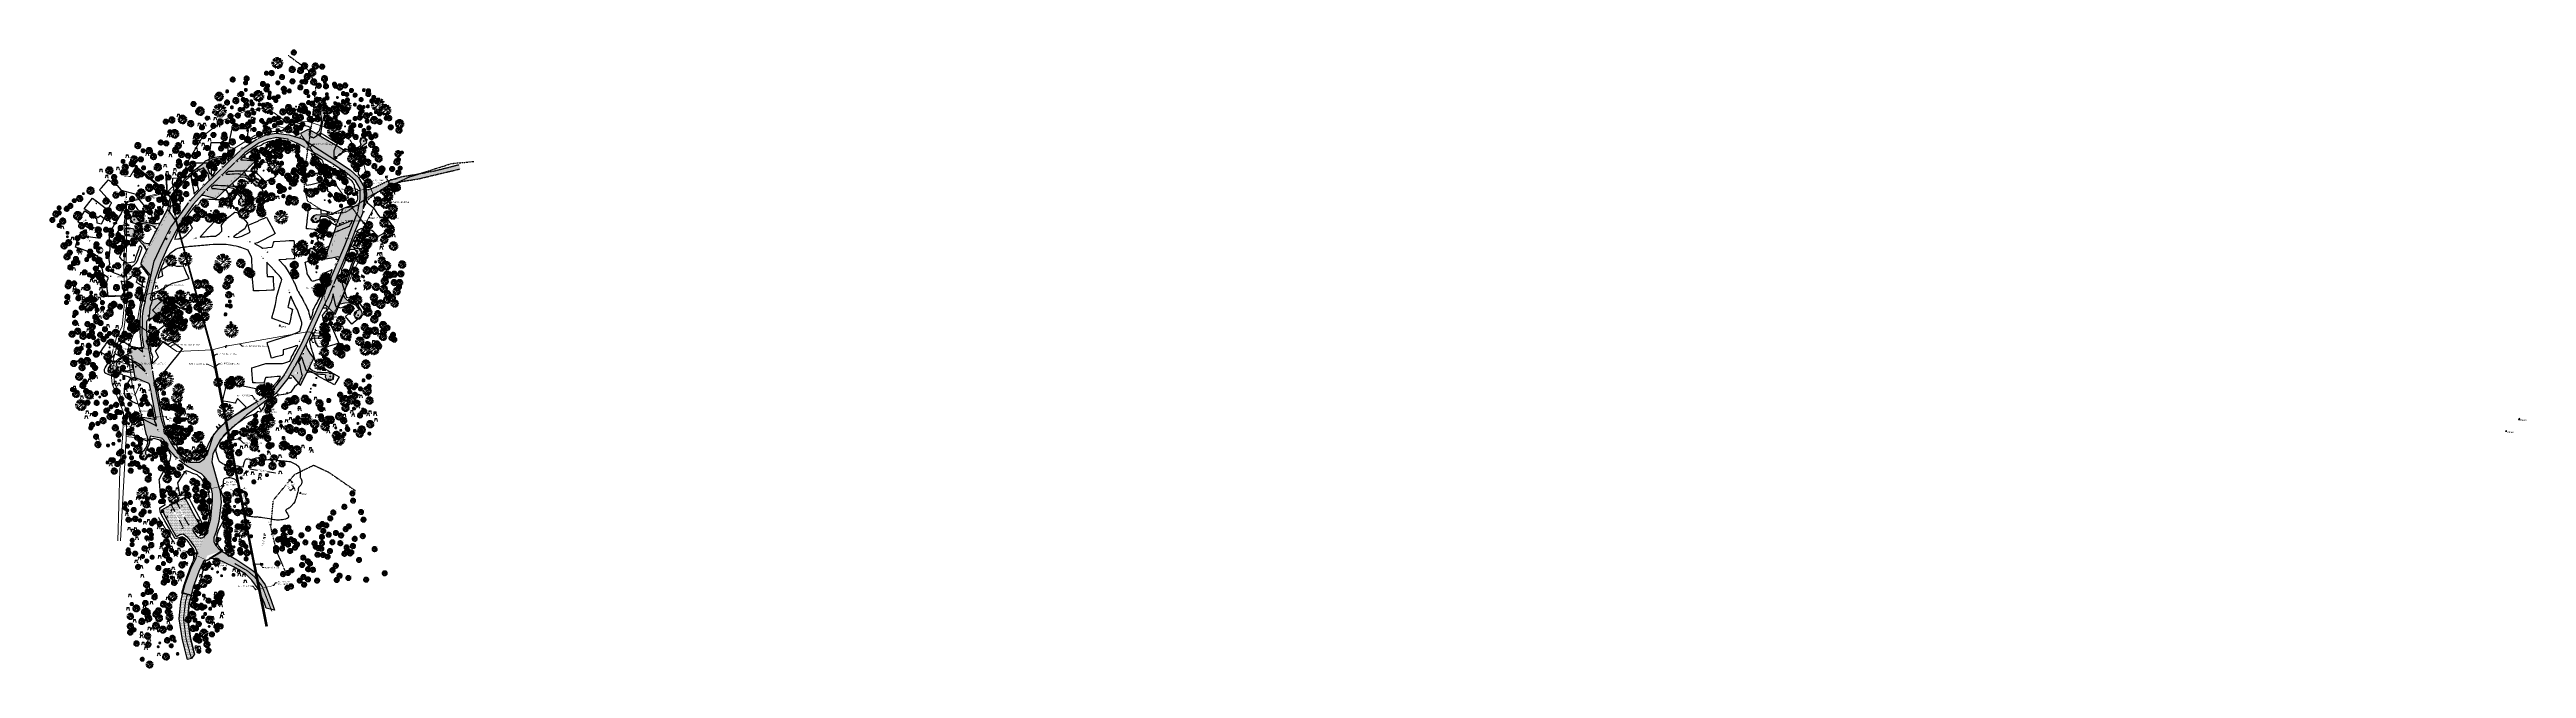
# Model space of a CAD drawing. Header units: feet. Extents: x 1130559 to 1140710, y 647902 to 649502.
# Drawn here: x 1134296 to 1140710, y 647902 to 649502 of the extents above; entities that cross this region are included whole.
import ezdxf
from ezdxf import colors
from ezdxf.entities.mleader import LeaderData, LeaderLine
from ezdxf.enums import TextEntityAlignment as Align
from ezdxf.lldxf.tags import DXFTag
from ezdxf.math import Vec2, Vec3

# ---------------------------------------------------------------- set-up
doc = ezdxf.new("R2010")
doc.units = ezdxf.units.FT
doc.header["$MEASUREMENT"] = 0
for name, pattern in [('CENTER2', [1.125, 0.75, -0.125, 0.125, -0.125]), ('DIVIDE2', [0.625, 0.25, -0.125, 0, -0.125, 0, -0.125]), ('HIDDEN', [0.375, 0.25, -0.125]), ('PHANTOM2', [1.25, 0.625, -0.125, 0.125, -0.125, 0.125, -0.125]), ('RAD', [0.13, 0.08, -0.05])]:
    doc.linetypes.add(name, pattern=pattern)
for name, color, linetype, lineweight in [('C-ANNO-TEXT-3', 8, 'Continuous', 20), ('V-ANNO-TEXT', 8, 'Continuous', 13), ('V-LEGL-PROP-MRKR', 8, 'Continuous', 13), ('V-PVMT-CURB-DEMO', 1, 'Continuous', 25), ('V-PVMT-HTCH-ASPH', 8, 'Continuous', 13), ('V-PVMT-HTCH-ASPH-DEMO', 1, 'Continuous', 13), ('V-PVMT-HTCH-CONC-DEMO', 1, 'Continuous', 13), ('V-PVMT-HTCH-GRVL', 8, 'Continuous', 20), ('V-PVMT-HTCH-GRVL-DEMO', 1, 'Continuous', 20), ('V-SITE-BLDG', 15, 'Continuous', 35), ('V-SITE-BLDG-DEMO', 1, 'Continuous', 35), ('V-SITE-BLDG-HTCH', 8, 'Continuous', 13), ('V-SITE-BLDG-HTCH-DEMO', 1, 'Continuous', 13), ('V-SITE-FENC', 8, 'Continuous', 18), ('V-SITE-FENC-DEMO', 1, 'Continuous', 18), ('V-SITE-ROCK', 8, 'Continuous', 18), ('V-SITE-ROCK-DEMO', 1, 'Continuous', 18), ('V-SITE-SURV', 8, 'Continuous', 18), ('V-SITE-SURV-DEMO', 1, 'Continuous', 18), ('V-SITE-VEGE', 8, 'Continuous', 18), ('V-SITE-VEGE-DEMO', 1, 'Continuous', 18), ('V-SITE-WALL', 8, 'Continuous', 18), ('V-SITE-WALL-DEMO', 1, 'Continuous', 18), ('V-UTIL-IRRI', 8, 'Continuous', 15), ('V-UTIL-POWR-LINE-UNDR', 8, 'EXIST_PROP POWER UNDERGROUND LINE 1', 15), ('V-UTIL-STRM-LINE', 8, 'STORM (.5x)', 15), ('V-UTIL-STRM-LINE-DEMO', 1, 'STORM (.5x)', 15), ('V-UTIL-WATR-LINE', 8, 'WATER', 15)]:
    doc.layers.add(name, color=color, linetype=linetype, lineweight=lineweight)
for name, color, linetype in [('C-LIMITS-DEMO', 4, 'LIMITS OF DISTURBANCE'), ('G-TEXT-ST02', 2, 'Continuous'), ('G-XREF', 7, 'Continuous'), ('P-SAWCUT', 4, 'HIDDEN'), ('V-FLOOD-PLAIN', 2, 'DIVIDE2'), ('V-PVMT-ASPH', 111, 'Continuous'), ('V-PVMT-ASPH-DEMO', 1, 'Continuous'), ('V-PVMT-CONC-DEMO', 1, 'Continuous'), ('V-PVMT-GRVL', 120, 'RAD'), ('V-PVMT-GRVL-DEMO', 1, 'RAD'), ('V-SITE-SIGN', 222, 'Continuous'), ('V-SITE-SIGN-DEMO', 1, 'Continuous'), ('V-TOPO-SPOT', 8, 'Continuous'), ('V-UTIL-POWR-STRC', 1, 'Continuous'), ('V-UTIL-SSWR-STRC', 8, 'Continuous'), ('V-UTIL-STRM-STRC', 8, 'Continuous'), ('V-UTIL-WATR-STRC', 8, 'Continuous'), ('XX-NODE-BLDG', 8, 'Continuous')]:
    doc.layers.add(name, color=color, linetype=linetype)
doc.layers.add('V-PVMT-CNTR', color=8, linetype='Continuous', lineweight=5, plot=False)
doc.styles.add('Normal', font='arial.ttf', dxfattribs={"height": 0.1})
doc.styles.add('SEI Annotative', font='tahoma.ttf', dxfattribs={"height": 0.1})
doc.styles.add('SEI-Dim & Leader', font='tahoma.ttf')
doc.styles.get("Standard").update_dxf_attribs({"font": 'arial.ttf'})
tags = doc.linetypes.add('EXIST_PROP POWER UNDERGROUND LINE 1', pattern='A,1.5,-0.2,["P-UG",Standard,S=0.08,R=0,X=-0.1,Y=-0.04],-0.3', length=2).pattern_tags.tags
tags[6] = DXFTag(74, 10)
tags = doc.linetypes.add('LIMITS OF DISTURBANCE', pattern='A,1.5,-0.2,["LOD",Standard,S=0.08,R=0,X=-0.1,Y=-0.04],-0.2', length=1.9).pattern_tags.tags
tags[6] = DXFTag(74, 10)
tags = doc.linetypes.add('STORM (.5x)', pattern='A,0.75,-0.2,["SD",Standard,S=0.08,R=0,X=-0.1,Y=-0.04],-0.15', length=1.1).pattern_tags.tags
tags[6] = DXFTag(74, 10)
tags = doc.linetypes.add('WATER', pattern='A,1.5,-0.2,["W",Standard,S=0.08,R=0,X=-0.1,Y=-0.04],-0.05', length=1.75).pattern_tags.tags
tags[6] = DXFTag(74, 10)
doc.dimstyles.new('Plan', dxfattribs={"dimscale": 20, "dimtxt": 0.1, "dimasz": 0.12, "dimexe": 0.0625, "dimexo": 0.0625, "dimgap": 0.09, "dimtad": 0, "dimtih": 1, "dimtoh": 1, "dimdec": 0, "dimzin": 0, "dimdsep": 46, "dimtxsty": 'Normal', "dimcen": 0, "dimclrd": 256, "dimclre": 256, "dimclrt": 256, "dimaunit": 1, "dimadec": 4, "dimazin": 0, "dimtfac": 1, "dimtdec": 0, "dimtofl": 0, "dimtmove": 0, "dimatfit": 3, "dimfxl": 1, "dimtolj": 1, "dimtzin": 0, "dimlwd": -1, "dimlwe": -1, "dimarcsym": 0})
pattern_1 = [(37.5, (0, 0), (-0.0629933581, 1.926823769), [0, -1.52, 0, -1.7, 0, -1.625]), (7.5, (0, 0), (1.7697767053, 2.822146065), [0, -0.82, 0, -1.37, 0, -0.525]), (327.5, (-1.23, 0), (3.1141418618, 0.0056590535), [0, -0.5, 0, -1.8, 0, -2.35]), (317.5, (-1.23, 0), (3.0061266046, 0.877675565), [0, -0.25, 0, -1.18, 0, -1.35])]
pattern_2 = [(228.012787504, (1.44, 2), (-16, -18), [0.269072, -26.638176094]), (184.969740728, (1.26, 1.8), (24, 2), [0.461736, -45.7118495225]), (132.510447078, (0.8, 1.76), (20, -22), [0.325576, -32.2320651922]), (267.273689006, (0.02, 1.26), (2, 40), [0.420476, -41.6271160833]), (292.833654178, (0, 0.84), (-10, 24), [0.41231, -40.8187462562]), (357.273689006, (0.16, 0.46), (-40, 2), [0.420476, -41.6271160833]), (37.694240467, (0.58, 0.44), (-26, -20), [0.556058, -55.0496970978]), (72.255328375, (1.02, 0.78), (14, 44), [0.524976, -51.9726429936]), (121.429565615, (1.18, 1.28), (-16, 26), [0.4219, -41.7681462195]), (175.236358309, (0.96, 1.64), (22, -2), [0.481664, -23.6015251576]), (222.397437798, (0.48, 1.68), (-24, -22), [0.622896, -61.6667500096]), (138.814074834, (2, 1.24), (-14, 12), [0.212602, -21.0476896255]), (171.46923439, (1.84, 1.38), (26, -4), [0.404474, -40.0430228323]), (225, (1.44, 1.44), (-2e-16, -2), [0.282842, -2.5455851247]), (203.198590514, (1.3, 1.68), (10, 4), [0.152316, -15.0792302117]), (291.801409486, (1.16, 1.62), (-2, 6), [0.215406, -10.5549236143]), (30.963756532, (1.24, 1.42), (6, 4), [0.349858, -11.3120457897]), (161.565051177, (1.54, 1.6), (4, -2), [0.252982, -6.0715733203]), (16.389540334, (0, 1.62), (20, 6), [0.3544, -35.0856902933]), (70.346175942, (0.34, 1.72), (-8.000000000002, -22.000000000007), [0.297322, -29.4348154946]), (293.198590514, (1.54, 2), (-4, 10), [0.30463, -14.9269162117]), (343.610459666, (1.66, 1.72), (-20, 6), [0.3544, -35.0856902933]), (339.44395478, (0, 0.38), (-10, 4), [0.34176, -16.7462474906]), (294.775140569, (0.32, 0.26), (-10, 22), [0.286356, -28.3492861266]), (66.801409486, (1.56, 0), (4, 10), [0.30463, -14.9269162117]), (17.354024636, (1.68, 0.28), (-26, -8), [0.335262, -33.1908472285]), (69.44395478, (0.58, 0), (-4, -10), [0.17088, -16.9171274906]), (101.309932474, (1.44, 0), (-2, 8), [0.10198, -10.0960590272]), (165.96375653, (1.42, 0.1), (6, -2), [0.41231, -7.8339012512]), (186.009005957, (1.02, 0.2), (20, 2), [0.3821, -37.827846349]), (303.690067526, (1.24, 1.24), (-2, 4), [0.288444, -6.922658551]), (353.157226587, (1.4, 1), (34, -4), [0.503588, -49.855125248]), (60.945395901, (1.9, 0.94), (-8, -14), [0.205912, -20.385348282]), (90, (2, 1.12), (-2, 2), [0.12, -1.88]), (120.256437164, (0.98, 0.26), (8, -14), [0.277848, -27.507039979]), (48.012787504, (0.84, 0.5), (16, 18), [0.538144, -26.369104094]), (0, (1.2, 0.9), (2, 2), [0.52, -1.48]), (325.304846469, (1.72, 0.9), (20, -14), [0.316228, -31.3065486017]), (254.0546041, (1.98, 0.72), (-2, -8), [0.291204, -14.2690157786]), (207.645975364, (1.9, 0.44), (-38, -20), [0.47413, -46.9389483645]), (175.42607874, (1.48, 0.22), (-26, 2), [0.501598, -49.658146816])]

# ---------------------------------------------------------------- blocks, each defined once
blk = doc.blocks.new('*X894')
for p, q in [((69.5, 22.9), (70, 22.9)), ((69.5, 22.8), (70, 22.8)), ((69.5, 22.8), (70, 22.8)), ((69.5, 22.8), (70, 22.8)), ((69.5, 22.8), (70, 22.8)), ((69.5, 22.7), (70, 22.7)), ((69.5, 22.7), (70, 22.7)), ((69.5, 22.7), (70, 22.7)), ((69.5, 22.6), (70, 22.6)), ((69.6, 23), (69.9, 23)), ((69.6, 22.9), (69.9, 22.9)), ((69.6, 22.9), (69.9, 22.9)), ((69.6, 22.6), (69.9, 22.6)), ((69.6, 22.6), (69.9, 22.6)), ((69.6, 22.5), (69.9, 22.5))]:
    blk.add_line(p, q)
blk = doc.blocks.new('V-LEGL-v-gps')
for p, q in [((0, 0.1), (-0.08, -0.05)), ((0.07, -0.05), (0, 0.1)), ((-0.08, -0.05), (0.07, -0.05))]:
    blk.add_line(p, q)
for radius in [0.0439, 0.025, 0.0125]:
    blk.add_circle((0, 0), radius)
at = {"xscale": 0.1000000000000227, "yscale": 0.1000000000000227, "zscale": 0.1000000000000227}
blk.add_blockref('*X894', (-6.98, -2.28), dxfattribs=at)
blk = doc.blocks.new('V-UTIL-WATR-Water Shutoff')
blk.add_circle((0, 0), 0.04)
at = {"style": 'SEI-Dim & Leader'}
for s, rotation, p in [('W', 45, (-0.04, 0.04)), ('O', 315, (0.04, 0.04))]:
    blk.add_text(s, height=0.04, rotation=rotation, dxfattribs=at).set_placement(p, align=Align.CENTER)
blk.add_text('S', height=0.04, dxfattribs=at).set_placement((0, 0.06), align=Align.CENTER)
blk = doc.blocks.new('*U907', base_point=(1134826.363, 648170.821))
at = {"xscale": 39.73102651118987, "yscale": 39.73102651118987, "zscale": 39.73102651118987}
blk.add_blockref('V-UTIL-WATR-Water Shutoff', (1134826.363, 648170.821), dxfattribs=at)
blk = doc.blocks.new('*U908', base_point=(1134826.551, 648169.775))
at = {"xscale": 39.73102651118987, "yscale": 39.73102651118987, "zscale": 39.73102651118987}
blk.add_blockref('V-UTIL-WATR-Water Shutoff', (1134826.551, 648169.775), dxfattribs=at)
blk = doc.blocks.new('V-SITE-Sign')
blk.add_line((-0.12, 0), (0.12, 0))
blk.add_circle((0, -0.02), 0.02)
blk = doc.blocks.new('*U909', base_point=(1134772.052, 648350.501))
at = {"xscale": 39.99999999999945, "yscale": 39.99999999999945, "zscale": 39.99999999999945, "rotation": 90.00000000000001}
blk.add_blockref('V-SITE-Sign', (1134772.052, 648350.501), dxfattribs=at)
blk = doc.blocks.new('*U910', base_point=(1135154.133, 649133.53))
at = {"xscale": 39.99999999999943, "yscale": 39.99999999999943, "zscale": 39.99999999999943, "rotation": 115}
blk.add_blockref('V-SITE-Sign', (1135154.133, 649133.53), dxfattribs=at)
blk = doc.blocks.new('*U911', base_point=(1135040.8, 648960.524))
at = {"xscale": 39.99999999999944, "yscale": 39.99999999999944, "zscale": 39.99999999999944, "rotation": 329.9999999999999}
blk.add_blockref('V-SITE-Sign', (1135040.8, 648960.524), dxfattribs=at)
blk = doc.blocks.new('V-UTIL-IRRI-Spigot')
for points in [[(-1, 1.7), (-0.5, 0.9)], [(-0.5, -0.9), (0.5, 0.9)], [(0.5, -0.9), (1, -1.7)]]:
    blk.add_lwpolyline(points)
for radius in [1, 0.5]:
    blk.add_circle((0, 0), radius)
blk = doc.blocks.new('*U912', base_point=(1135118.543, 648981.959))
at = {"xscale": 0.9237604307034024, "yscale": 0.9237604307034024, "zscale": 0.9237604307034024}
blk.add_blockref('V-UTIL-IRRI-Spigot', (1135118.543, 648981.959), dxfattribs=at)
blk = doc.blocks.new('*U913', base_point=(1135010, 648834.273))
at = {"xscale": 39.99999999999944, "yscale": 39.99999999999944, "zscale": 39.99999999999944}
blk.add_blockref('V-SITE-Sign', (1135010, 648834.273), dxfattribs=at)
blk = doc.blocks.new('*U914', base_point=(1134998.911, 648764.627))
at = {"xscale": 0.9237604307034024, "yscale": 0.9237604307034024, "zscale": 0.9237604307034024}
blk.add_blockref('V-UTIL-IRRI-Spigot', (1134998.911, 648764.627), dxfattribs=at)
blk = doc.blocks.new('*U915', base_point=(1134919.273, 648653))
at = {"xscale": 39.99999999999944, "yscale": 39.99999999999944, "zscale": 39.99999999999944}
blk.add_blockref('V-SITE-Sign', (1134919.273, 648653), dxfattribs=at)
blk = doc.blocks.new('*U916', base_point=(1135109.755, 649053.73))
at = {"xscale": 39.73102651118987, "yscale": 39.73102651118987, "zscale": 39.73102651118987}
blk.add_blockref('V-UTIL-WATR-Water Shutoff', (1135109.755, 649053.73), dxfattribs=at)
blk = doc.blocks.new('*U917', base_point=(1135113.62, 649049.674))
at = {"xscale": 39.73102651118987, "yscale": 39.73102651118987, "zscale": 39.73102651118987}
blk.add_blockref('V-UTIL-WATR-Water Shutoff', (1135113.62, 649049.674), dxfattribs=at)
blk = doc.blocks.new('*U918', base_point=(1135130.742, 649077.681))
at = {"xscale": 39.99999999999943, "yscale": 39.99999999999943, "zscale": 39.99999999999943, "rotation": 79.99999999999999}
blk.add_blockref('V-SITE-Sign', (1135130.742, 649077.681), dxfattribs=at)
blk = doc.blocks.new('*U919', base_point=(1135038.555, 649220.859))
at = {"xscale": 39.99999999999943, "yscale": 39.99999999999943, "zscale": 39.99999999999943, "rotation": 50}
blk.add_blockref('V-SITE-Sign', (1135038.555, 649220.859), dxfattribs=at)
blk = doc.blocks.new('V-UTIL-EPED')
for p, q in [((-0.05, 0.05), (-0.05, -0.05)), ((0.05, 0.05), (-0.05, 0.05)), ((0.05, -0.05), (0.05, 0.05)), ((-0.05, -0.05), (0.05, -0.05))]:
    blk.add_line(p, q)
at = {"style": 'SEI-Dim & Leader'}
blk.add_text('E', height=0.06, dxfattribs=at).set_placement((0, 0), align=Align.MIDDLE_CENTER)
blk = doc.blocks.new('*U920', base_point=(1134511.816, 648684.869))
at = {"xscale": 39.99999999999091, "yscale": 39.99999999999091, "zscale": 39.99999999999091}
blk.add_blockref('V-UTIL-EPED', (1134511.816, 648684.869), dxfattribs=at)
blk = doc.blocks.new('*U921', base_point=(1134688.027, 648245.722))
at = {"xscale": 39.99999999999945, "yscale": 39.99999999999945, "zscale": 39.99999999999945, "rotation": 210}
blk.add_blockref('V-SITE-Sign', (1134688.027, 648245.722), dxfattribs=at)
blk = doc.blocks.new('*U922', base_point=(1134676.595, 648200.764))
at = {"xscale": 39.99999999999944, "yscale": 39.99999999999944, "zscale": 39.99999999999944}
blk.add_blockref('V-SITE-Sign', (1134676.595, 648200.764), dxfattribs=at)
blk = doc.blocks.new('*U923', base_point=(1134676.427, 648198.75))
at = {"xscale": 39.99999999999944, "yscale": 39.99999999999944, "zscale": 39.99999999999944}
blk.add_blockref('V-SITE-Sign', (1134676.427, 648198.75), dxfattribs=at)
blk = doc.blocks.new('*U924', base_point=(1134695.531, 648169.545))
at = {"xscale": 39.99999999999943, "yscale": 39.99999999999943, "zscale": 39.99999999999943, "rotation": 140}
blk.add_blockref('V-SITE-Sign', (1134695.531, 648169.545), dxfattribs=at)
blk = doc.blocks.new('*U925', base_point=(1134698.15, 648168.2))
at = {"xscale": 39.99999999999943, "yscale": 39.99999999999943, "zscale": 39.99999999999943, "rotation": 140}
blk.add_blockref('V-SITE-Sign', (1134698.15, 648168.2), dxfattribs=at)
blk = doc.blocks.new('*U926', base_point=(1134682.423, 648283.389))
at = {"xscale": 39.99999999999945, "yscale": 39.99999999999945, "zscale": 39.99999999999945, "rotation": 120}
blk.add_blockref('V-SITE-Sign', (1134682.423, 648283.389), dxfattribs=at)
blk = doc.blocks.new('V-SITE-VEGE-Coniferious Tree 2')
at = {"color": 0, "linetype": 'ByBlock'}
for p, q in [((-0.31, 0.03), (-0.5, 0.05)), ((-0.3, 0.06), (-0.49, 0.1)), ((-0.22, 0.16), (-0.4, 0.29)), ((-0.28, 0.16), (-0.39, 0.23)), ((-0.18, 0.2), (-0.33, 0.37)), ((-0.08, 0.11), (-0.29, 0.4)), ((-0.15, 0.25), (-0.25, 0.43)), ((-0.02, 0.01), (-0.23, 0.1)), ((-0.06, 0.19), (-0.15, 0.48)), ((-0.06, 0.27), (-0.1, 0.49)), ((0, 0), (-0.05, 0.5)), ((0, 0.22), (0, 0.5)), ((0, 0), (0.23, 0.17)), ((0.03, 0.28), (0.05, 0.5)), ((0.06, 0.27), (0.1, 0.49)), ((0.07, 0.21), (0.14, 0.43)), ((0.1, 0.11), (0.33, 0.37)), ((0.14, 0.24), (0.25, 0.43)), ((0.17, 0.02), (0.5, 0.05)), ((0.19, 0.26), (0.29, 0.4)), ((0.19, 0.17), (0.31, 0.28)), ((0.25, 0.14), (0.43, 0.25)), ((0.27, 0.12), (0.46, 0.2)), ((0.29, 0.06), (0.39, 0.08)), ((0.3, 0), (0.5, 0)), ((-0.22, -0.02), (-0.5, -0.05)), ((-0.3, -0.06), (-0.49, -0.1)), ((-0.29, -0.13), (-0.46, -0.2)), ((-0.25, -0.18), (-0.4, -0.29)), ((-0.13, -0.12), (-0.37, -0.33)), ((-0.18, -0.25), (-0.28, -0.38)), ((-0.02, -0.03), (-0.21, -0.24)), ((-0.12, -0.27), (-0.19, -0.42)), ((-0.09, -0.28), (-0.15, -0.48)), ((-0.03, -0.28), (-0.04, -0.42)), ((0, -0.28), (0, -0.5)), ((0.02, -0.01), (0.27, -0.12)), ((0.05, -0.15), (0.12, -0.37)), ((0.06, -0.29), (0.1, -0.49)), ((0.11, -0.13), (0.27, -0.3)), ((0.11, -0.25), (0.2, -0.46)), ((0.17, -0.23), (0.29, -0.4)), ((0.23, -0.2), (0.37, -0.33)), ((0.26, -0.15), (0.43, -0.25)), ((0.29, -0.06), (0.43, -0.09)), ((0.29, -0.09), (0.48, -0.15))]:
    blk.add_line(p, q, dxfattribs=at)
blk.add_circle((0, 0), 0.0208)
blk = doc.blocks.new('*U927', base_point=(1134729.513, 648223.804))
at = {"xscale": 39.99999999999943, "yscale": 39.99999999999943, "zscale": 39.99999999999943, "rotation": 240}
blk.add_blockref('V-SITE-Sign', (1134729.513, 648223.804), dxfattribs=at)
blk = doc.blocks.new('V-SITE-VEGE-Stump')
for points in [[(-0.12, -0.01, 0.052613), (-0.1, 0.01, 0.106195), (-0.09, 0.02, 0.044862), (-0.08, 0.05, 0.020074), (-0.08, 0.12, 0.011675), (-0.08, 0.14, 0.007866), (-0.08, 0.16)], [(0.02, 0.16, -0.082864), (0.01, 0.14, -0.111324), (0, 0.13, -0.039313), (-0.02, 0.12, -0.049197), (-0.03, 0.12, -0.066002), (-0.04, 0.12, -0.070187), (-0.06, 0.12, -0.114859), (-0.07, 0.12, -0.075938), (-0.08, 0.13)], [(-0.08, 0.16, -0.027668), (-0.05, 0.16, -0.067978), (-0.04, 0.16), (0.01, 0.16), (0.05, 0.16)], [(0.05, 0.16, 0.004334), (0.05, 0.14, 0.008344), (0.05, 0.13), (0.06, 0.08, 0.046252), (0.06, 0.03, 0.069625), (0.07, 0, 0.149725), (0.08, 0, 0.058523), (0.1, -0.01)]]:
    blk.add_lwpolyline(points, format="xyb")
blk = doc.blocks.new('V-SITE-VEGE-Bush')
for centre, radius, start, end in [((-0.07, 0.01), 0.03, 90, 270), ((-0.05, 0.04), 0.0372, 47.7263, 199.6538), ((0, 0.05), 0.0354, 8.1301, 171.8699), ((0.06, 0.04), 0.0361, 303.6901, 146.3099), ((0.06, -0.01), 0.0336, 246.1613, 60.7086), ((-0.07, -0.04), 0.027, 104.4898, 329.25), ((-0.02, -0.06), 0.0307, 177.6627, 343.4127), ((0.03, -0.05), 0.0337, 201.8014, 31.3287)]:
    blk.add_arc(centre, radius, start, end)
blk = doc.blocks.new('*U928', base_point=(1134730.838, 648231.84))
at = {"xscale": 40.63722922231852, "yscale": 40.63722922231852, "zscale": 40.63722922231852}
blk.add_blockref('V-SITE-VEGE-Bush', (1134730.838, 648231.84), dxfattribs=at)
blk = doc.blocks.new('*U929', base_point=(1134731.555, 648236.584))
at = {"xscale": 40.63722922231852, "yscale": 40.63722922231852, "zscale": 40.63722922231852}
blk.add_blockref('V-SITE-VEGE-Bush', (1134731.555, 648236.584), dxfattribs=at)
blk = doc.blocks.new('*U930', base_point=(1134735.977, 648235.627))
at = {"xscale": 40.63722922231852, "yscale": 40.63722922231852, "zscale": 40.63722922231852}
blk.add_blockref('V-SITE-VEGE-Bush', (1134735.977, 648235.627), dxfattribs=at)
blk = doc.blocks.new('*U931', base_point=(1134694.22, 648447.208))
at = {"xscale": 39.99999999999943, "yscale": 39.99999999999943, "zscale": 39.99999999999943, "rotation": 200}
blk.add_blockref('V-SITE-Sign', (1134694.22, 648447.208), dxfattribs=at)
blk = doc.blocks.new('*U932', base_point=(1134737.341, 648529.723))
at = {"xscale": 39.99999999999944, "yscale": 39.99999999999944, "zscale": 39.99999999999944, "rotation": 320}
blk.add_blockref('V-SITE-Sign', (1134737.341, 648529.723), dxfattribs=at)
blk = doc.blocks.new('*U933', base_point=(1134731.942, 648524.566))
at = {"xscale": 39.99999999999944, "yscale": 39.99999999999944, "zscale": 39.99999999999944, "rotation": 320}
blk.add_blockref('V-SITE-Sign', (1134731.942, 648524.566), dxfattribs=at)
blk = doc.blocks.new('V-SITE-Bollard')
at = {"lineweight": 5}
for points in [[(1, 1), (-1, -1)], [(-1, 1), (1, -1)], [(0, 2), (0, -2)]]:
    blk.add_lwpolyline(points, dxfattribs=at)
blk.add_circle((0, 0), 2)
blk = doc.blocks.new('*U934', base_point=(1134731.275, 648523.731))
at = {"linetype": 'ByBlock', "lineweight": -2, "xscale": 0.375, "yscale": 0.375, "zscale": 0.375}
blk.add_blockref('V-SITE-Bollard', (1134731.275, 648523.731), dxfattribs=at)
blk = doc.blocks.new('V-SITE-Meter')
blk.add_circle((0, 0), 0.08)
at = {"style": 'SEI-Dim & Leader'}
blk.add_text('M', height=0.08, dxfattribs=at).set_placement((0, 0), align=Align.MIDDLE_CENTER)
blk = doc.blocks.new('*U935', base_point=(1135021.655, 649297.834))
at = {"xscale": 31.25, "yscale": 31.25, "zscale": 31.25}
blk.add_blockref('V-SITE-Meter', (1135021.655, 649297.834), dxfattribs=at)
blk = doc.blocks.new('*U936', base_point=(1134888.361, 649293.658))
at = {"xscale": 0.9237604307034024, "yscale": 0.9237604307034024, "zscale": 0.9237604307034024}
blk.add_blockref('V-UTIL-IRRI-Spigot', (1134888.361, 649293.658), dxfattribs=at)
blk = doc.blocks.new('*U937', base_point=(1134801.199, 649228.15))
at = {"xscale": 39.99999999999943, "yscale": 39.99999999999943, "zscale": 39.99999999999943, "rotation": 130}
blk.add_blockref('V-SITE-Sign', (1134801.199, 649228.15), dxfattribs=at)
blk = doc.blocks.new('Finished Floor Elevation')
h = blk.add_hatch(color=256)
h.dxf.hatch_style = 1
h.paths.add_polyline_path([(-0.05, -0.05), (-0.05, 0.05), (0, 0)])
blk.add_lwpolyline([(-0.05, -0.05), (-0.05, 0.05), (0, 0)], close=True)
blk = doc.blocks.new('*U938', base_point=(1134600.703, 649134.02))
at = {"xscale": 39.73102651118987, "yscale": 39.73102651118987, "zscale": 39.73102651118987}
blk.add_blockref('V-UTIL-WATR-Water Shutoff', (1134600.703, 649134.02), dxfattribs=at)
blk = doc.blocks.new('*U939', base_point=(1134600.621, 649133.552))
at = {"xscale": 39.73102651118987, "yscale": 39.73102651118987, "zscale": 39.73102651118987}
blk.add_blockref('V-UTIL-WATR-Water Shutoff', (1134600.621, 649133.552), dxfattribs=at)
blk = doc.blocks.new('*U940', base_point=(1134535.172, 648864.348))
at = {"xscale": 39.73102651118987, "yscale": 39.73102651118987, "zscale": 39.73102651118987}
blk.add_blockref('V-UTIL-WATR-Water Shutoff', (1134535.172, 648864.348), dxfattribs=at)
blk = doc.blocks.new('V-UTIL-IRRI-Sprinkler Control Box')
at = {"color": 0, "linetype": 'ByBlock', "lineweight": -2}
for p, q in [((-0.04, 0.04), (-0.04, -0.04)), ((0.04, 0.04), (-0.04, 0.04)), ((0.04, -0.04), (0.04, 0.04)), ((-0.04, -0.04), (0.04, -0.04))]:
    blk.add_line(p, q, dxfattribs=at)
blk.add_circle((0, 0), 0.00322, dxfattribs=at)
blk = doc.blocks.new('*U941', base_point=(1134619.116, 649084.775))
at = {"xscale": 39.82222222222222, "yscale": 39.82222222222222, "zscale": 39.82222222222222}
blk.add_blockref('V-UTIL-IRRI-Sprinkler Control Box', (1134619.116, 649084.775), dxfattribs=at)
blk = doc.blocks.new('*U942', base_point=(1134622.995, 649067.627))
at = {"xscale": 39.99999999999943, "yscale": 39.99999999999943, "zscale": 39.99999999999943, "rotation": 140}
blk.add_blockref('V-SITE-Sign', (1134622.995, 649067.627), dxfattribs=at)
blk = doc.blocks.new('V-UTIL-WATR-Well')
at = {"color": 0, "linetype": 'ByBlock', "lineweight": -2}
for radius in [0.08, 0.0625]:
    blk.add_circle((0, 0), radius, dxfattribs=at)
at = {"color": 0, "linetype": 'ByBlock', "lineweight": -2, "style": 'SEI-Dim & Leader'}
blk.add_text('W', height=0.075, dxfattribs=at).set_placement((0, 0), align=Align.MIDDLE_CENTER)
blk = doc.blocks.new('*U943', base_point=(1134520.625, 649199.886))
at = {"xscale": 31.24999999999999, "yscale": 31.24999999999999, "zscale": 31.24999999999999}
blk.add_blockref('V-UTIL-WATR-Well', (1134520.625, 649199.886), dxfattribs=at)
blk = doc.blocks.new('*U944', base_point=(1134495.955, 649106.737))
at = {"xscale": 31.25, "yscale": 31.25, "zscale": 31.25}
blk.add_blockref('V-SITE-Meter', (1134495.955, 649106.737), dxfattribs=at)
blk = doc.blocks.new('V-UTIL-WATR-Valve')
for p, q in [((0, 0.05), (0.06, 0.05)), ((0, -0.05), (0, 0.05)), ((-0.05, -0.05), (0, -0.05))]:
    blk.add_line(p, q)
blk = doc.blocks.new('*U945', base_point=(1134753.653, 648734.572))
at = {"xscale": 41.34403091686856, "yscale": 41.34403091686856, "zscale": 41.34403091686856}
blk.add_blockref('V-UTIL-WATR-Valve', (1134753.653, 648734.572), dxfattribs=at)
blk = doc.blocks.new('V-LEGL- Corner Location')
at = {"lineweight": 25}
h = blk.add_hatch(color=256, dxfattribs=at)
h.dxf.hatch_style = 1
edge = h.paths.add_edge_path()
edge.add_arc((0, 0), 0.5, 0, 360)
blk.add_circle((0, 0), 0.5, dxfattribs=at)
blk = doc.blocks.new('*U946', base_point=(1135119.754, 648653.348))
at = {"linetype": 'ByBlock', "lineweight": -2, "xscale": 3.2, "yscale": 3.2, "zscale": 3.2, "rotation": 8.537736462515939e-07}
blk.add_blockref('V-LEGL- Corner Location', (1135119.754, 648653.348), dxfattribs=at)
blk = doc.blocks.new('*U947', base_point=(1134585.666, 648488.369))
at = {"xscale": 39.99999999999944, "yscale": 39.99999999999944, "zscale": 39.99999999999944, "rotation": 280}
blk.add_blockref('V-SITE-Sign', (1134585.666, 648488.369), dxfattribs=at)
blk = doc.blocks.new('*U948', base_point=(1134533.417, 648547.604))
at = {"xscale": 0.9237604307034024, "yscale": 0.9237604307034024, "zscale": 0.9237604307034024}
blk.add_blockref('V-UTIL-IRRI-Spigot', (1134533.417, 648547.604), dxfattribs=at)
blk = doc.blocks.new('*U949', base_point=(1134534.843, 648556.084))
at = {"xscale": 41.34403091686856, "yscale": 41.34403091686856, "zscale": 41.34403091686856}
blk.add_blockref('V-UTIL-WATR-Valve', (1134534.843, 648556.084), dxfattribs=at)
blk = doc.blocks.new('*U950', base_point=(1134568.311, 648548.801))
at = {"xscale": 0.375, "yscale": 0.375, "zscale": 0.375}
blk.add_blockref('V-SITE-Bollard', (1134568.311, 648548.801), dxfattribs=at)
blk = doc.blocks.new('*U951', base_point=(1134510.895, 648680.812))
at = {"xscale": 0.9237604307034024, "yscale": 0.9237604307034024, "zscale": 0.9237604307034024}
blk.add_blockref('V-UTIL-IRRI-Spigot', (1134510.895, 648680.812), dxfattribs=at)
blk = doc.blocks.new('*U952', base_point=(1134503.569, 648721.905))
at = {"xscale": 0.9237604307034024, "yscale": 0.9237604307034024, "zscale": 0.9237604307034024}
blk.add_blockref('V-UTIL-IRRI-Spigot', (1134503.569, 648721.905), dxfattribs=at)
blk = doc.blocks.new('*U953', base_point=(1134503.148, 648738.079))
at = {"xscale": 39.99999999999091, "yscale": 39.99999999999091, "zscale": 39.99999999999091}
blk.add_blockref('V-UTIL-EPED', (1134503.148, 648738.079), dxfattribs=at)
blk = doc.blocks.new('V-UTIL-STRM-Storm Sewer Manhole')
blk.add_circle((0, 0), 0.0625)
at = {"style": 'SEI-Dim & Leader'}
blk.add_text('D', height=0.08, dxfattribs=at).set_placement((0, 0), align=Align.MIDDLE_CENTER)
blk = doc.blocks.new('*U954', base_point=(1134529.479, 648634.721))
at = {"xscale": 40.00000000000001, "yscale": 40.00000000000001, "zscale": 40.00000000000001}
blk.add_blockref('V-UTIL-STRM-Storm Sewer Manhole', (1134529.479, 648634.721), dxfattribs=at)
blk = doc.blocks.new('V-UTIL-Cleanout')
for p, q in [((-0.07, -0.07), (0.07, 0.07)), ((0.07, -0.07), (-0.07, 0.07))]:
    blk.add_line(p, q)
blk.add_circle((0, 0), 0.0625)
blk = doc.blocks.new('*U955', base_point=(1134517.696, 648728.388))
at = {"xscale": 39.59797974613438, "yscale": 39.59797974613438, "zscale": 39.59797974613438}
blk.add_blockref('V-UTIL-Cleanout', (1134517.696, 648728.388), dxfattribs=at)
blk = doc.blocks.new('*U956', base_point=(1134561.917, 648859.897))
at = {"xscale": 0.375, "yscale": 0.375, "zscale": 0.375}
blk.add_blockref('V-SITE-Bollard', (1134561.917, 648859.897), dxfattribs=at)
blk = doc.blocks.new('*U957', base_point=(1134533.85, 648857.053))
at = {"xscale": 0.9237604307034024, "yscale": 0.9237604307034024, "zscale": 0.9237604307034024}
blk.add_blockref('V-UTIL-IRRI-Spigot', (1134533.85, 648857.053), dxfattribs=at)
blk = doc.blocks.new('*U958', base_point=(1134442.919, 648867.032))
at = {"xscale": 39.99999999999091, "yscale": 39.99999999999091, "zscale": 39.99999999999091}
blk.add_blockref('V-UTIL-EPED', (1134442.919, 648867.032), dxfattribs=at)
blk = doc.blocks.new('*U959', base_point=(1134442.551, 648865.937))
at = {"xscale": 39.99999999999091, "yscale": 39.99999999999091, "zscale": 39.99999999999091}
blk.add_blockref('V-UTIL-EPED', (1134442.551, 648865.937), dxfattribs=at)
blk = doc.blocks.new('*U960', base_point=(1134946.432, 649283.888))
at = {"xscale": 41.34403091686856, "yscale": 41.34403091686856, "zscale": 41.34403091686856}
blk.add_blockref('V-UTIL-WATR-Valve', (1134946.432, 649283.888), dxfattribs=at)
blk = doc.blocks.new('_Open90')
at = {"color": 0, "linetype": 'ByBlock', "lineweight": -2}
for p, q in [((0, 0), (-1, 0)), ((-0.5, 0.5), (0, 0)), ((0, 0), (-0.5, -0.5))]:
    blk.add_line(p, q, dxfattribs=at)
blk = doc.blocks.new('Fire Pit')
at = {"layer": 'V-SITE-SURV-DEMO', "transparency": 33554457}
h = blk.add_hatch(color=256, dxfattribs=at)
h.dxf.hatch_style = 1
edge = h.paths.add_edge_path()
edge.add_arc((0, 0), 1.25, 0, 360)
edge = h.paths.add_edge_path(flags=17)
edge.add_arc((0, 0), 1.05, 0, 360)
at = {"layer": 'V-SITE-SURV-DEMO'}
for radius in [1.25, 1.05]:
    blk.add_circle((0, 0), radius, dxfattribs=at)
blk = doc.blocks.new('Grill')
at = {"layer": 'V-SITE-SURV-DEMO', "transparency": 33554457}
h = blk.add_hatch(color=256, dxfattribs=at)
h.dxf.hatch_style = 1
h.paths.add_polyline_path([(-1.25, 1.25), (1.25, 1.25), (1.25, -1.25), (-1.25, -1.25)])
at = {"layer": 'V-SITE-SURV-DEMO', "flags": 128}
blk.add_lwpolyline([(-1.25, 1.25), (1.25, 1.25), (1.25, -1.25), (-1.25, -1.25)], close=True, dxfattribs=at)
blk = doc.blocks.new('Bench')
at = {"layer": 'V-SITE-SURV-DEMO', "transparency": 33554457}
h = blk.add_hatch(color=256, dxfattribs=at)
h.dxf.hatch_style = 1
h.paths.add_polyline_path([(8.1, 0), (8.1, 0.7), (0, 0.3), (0, -0.3)])
h.paths.add_polyline_path([(1, -0.3), (0.8, -0.3), (0.8, -0.5), (1, -0.4)])
h.paths.add_polyline_path([(0.9, 0.6), (0.7, 0.6), (0.7, 0.4), (0.9, 0.4)], flags=17)
h.paths.add_polyline_path([(8, 0.9), (8, 1.1), (0, 0.7), (0, 0.6)])
h.paths.add_polyline_path([(0.9, 0.9), (0.7, 0.9), (0.7, 0.8), (0.9, 0.8)], flags=17)
h.paths.add_polyline_path([(4.1, 0.8), (3.9, 0.7), (3.9, 0.5), (4.1, 0.5)])
h.paths.add_polyline_path([(4.1, 1), (3.9, 1), (3.9, 0.9), (4.1, 0.9)], flags=17)
h.paths.add_polyline_path([(4.1, -0.2), (3.9, -0.2), (4, -0.3), (4.2, -0.3)], flags=17)
h.paths.add_polyline_path([(7.3, 0), (7.1, 0), (7.1, -0.2), (7.3, -0.2)], flags=17)
h.paths.add_polyline_path([(7.3, 0.9), (7.1, 0.9), (7.1, 0.6), (7.3, 0.6)], flags=17)
h.paths.add_polyline_path([(7.3, 1.1), (7.1, 1.1), (7.1, 1), (7.3, 1)])
at = {"layer": 'V-SITE-SURV-DEMO', "flags": 128}
for points in [[(0, 0.7), (8, 1.1)], [(8, 1.1), (0, 0.7)], [(0, 0.6), (8, 0.9)], [(0, 0.6), (0, 0.7)], [(0.9, 0.8), (0.9, 0.9), (0.7, 0.9), (0.7, 0.8)], [(0.7, 0.6), (0.7, 0.4)], [(0.9, 0.4), (0.9, 0.6)], [(4.1, 0.9), (4.1, 1), (3.9, 1), (3.9, 0.9)], [(3.9, 0.7), (3.9, 0.5)], [(4.1, 0.5), (4.1, 0.8)], [(7.1, 1), (7.1, 1.1), (7.3, 1.1), (7.3, 1)], [(7.1, 0.6), (7.1, 0.9)], [(7.3, 0.9), (7.3, 0.6)], [(8, 0.9), (8, 1.1)], [(0.8, -0.3), (0.8, -0.5), (1, -0.4), (1, -0.3)], [(3.9, -0.2), (4, -0.3), (4.2, -0.3), (4.1, -0.2)], [(7.3, 0), (7.3, -0.2), (7.1, -0.2), (7.1, 0)]]:
    blk.add_lwpolyline(points, dxfattribs=at)
blk.add_lwpolyline([(0, -0.3), (0, 0.3), (8.1, 0.7), (8.1, 0)], close=True, dxfattribs=at)
blk = doc.blocks.new('Pinic Table')
at = {"layer": 'V-SITE-SURV-DEMO', "transparency": 33554457}
h = blk.add_hatch(color=256, dxfattribs=at)
h.dxf.hatch_style = 1
h.paths.add_polyline_path([(4.6, -0.9), (4.1, -0.9), (4.1, -1.1), (4.6, -1.1)])
h.paths.add_polyline_path([(1.1, -0.9), (0.7, -0.9), (0.7, -1.1), (1.1, -1.1)])
h.paths.add_polyline_path([(4.6, -7.1), (4.1, -7.1), (4.1, -7.3), (4.6, -7.3)])
h.paths.add_polyline_path([(1.1, -7.1), (0.7, -7.1), (0.7, -7.3), (1.1, -7.3)])
h.paths.add_polyline_path([(0.7, 0), (0, 0), (0, -8.2), (0.7, -8.2)])
h.paths.add_polyline_path([(1.1, -8.2), (1.1, 0), (4.1, 0), (4.1, -8.2)])
h.paths.add_polyline_path([(4.6, 0), (5.2, 0), (5.2, -8.2), (4.6, -8.2)])
at = {"layer": 'V-SITE-SURV', "flags": 128}
for points in [[(0.7, -0.9), (1.1, -0.9)], [(0.7, -1.1), (1.1, -1.1)], [(0.7, -7.1), (1.1, -7.1)], [(0.7, -7.3), (1.1, -7.3)], [(4.1, -0.9), (4.6, -0.9)], [(4.1, -1.1), (4.6, -1.1)], [(4.1, -7.1), (4.6, -7.1)], [(4.1, -7.3), (4.6, -7.3)]]:
    blk.add_lwpolyline(points, dxfattribs=at)
at = {"layer": 'V-SITE-SURV-DEMO', "flags": 128}
for points in [[(0.7, 0), (0, 0), (0, -8.2), (0.7, -8.2)], [(1.1, -8.2), (1.1, 0), (4.1, 0), (4.1, -8.2)], [(4.6, 0), (5.2, 0), (5.2, -8.2), (4.6, -8.2)]]:
    blk.add_lwpolyline(points, close=True, dxfattribs=at)
blk = doc.blocks.new('V-UTIL-POWR-TRANS')
blk.add_lwpolyline([(-0.08, 0.07), (0.07, 0.07), (0.07, -0.08), (-0.08, -0.08)], close=True)
at = {"style": 'SEI-Dim & Leader'}
blk.add_text('T', height=0.09, dxfattribs=at).set_placement((0, 0), align=Align.MIDDLE_CENTER)
blk = doc.blocks.new('*U961', base_point=(1134826.363, 648170.821))
at = {"xscale": 39.73102651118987, "yscale": 39.73102651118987, "zscale": 39.73102651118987}
blk.add_blockref('V-UTIL-WATR-Water Shutoff', (1134826.363, 648170.821), dxfattribs=at)
blk = doc.blocks.new('*U962', base_point=(1134826.551, 648169.775))
at = {"xscale": 39.73102651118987, "yscale": 39.73102651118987, "zscale": 39.73102651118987}
blk.add_blockref('V-UTIL-WATR-Water Shutoff', (1134826.551, 648169.775), dxfattribs=at)
blk = doc.blocks.new('*U963', base_point=(1134772.052, 648350.501))
at = {"xscale": 39.99999999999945, "yscale": 39.99999999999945, "zscale": 39.99999999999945, "rotation": 90.00000000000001}
blk.add_blockref('V-SITE-Sign', (1134772.052, 648350.501), dxfattribs=at)
blk = doc.blocks.new('*U964', base_point=(1135154.133, 649133.53))
at = {"xscale": 39.99999999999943, "yscale": 39.99999999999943, "zscale": 39.99999999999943, "rotation": 115}
blk.add_blockref('V-SITE-Sign', (1135154.133, 649133.53), dxfattribs=at)
blk = doc.blocks.new('*U965', base_point=(1135040.8, 648960.524))
at = {"xscale": 39.99999999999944, "yscale": 39.99999999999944, "zscale": 39.99999999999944, "rotation": 329.9999999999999}
blk.add_blockref('V-SITE-Sign', (1135040.8, 648960.524), dxfattribs=at)
blk = doc.blocks.new('*U966', base_point=(1135118.543, 648981.959))
at = {"xscale": 0.9237604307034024, "yscale": 0.9237604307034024, "zscale": 0.9237604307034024}
blk.add_blockref('V-UTIL-IRRI-Spigot', (1135118.543, 648981.959), dxfattribs=at)
blk = doc.blocks.new('*U967', base_point=(1134998.911, 648764.627))
at = {"xscale": 0.9237604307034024, "yscale": 0.9237604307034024, "zscale": 0.9237604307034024}
blk.add_blockref('V-UTIL-IRRI-Spigot', (1134998.911, 648764.627), dxfattribs=at)
blk = doc.blocks.new('*U968', base_point=(1134919.273, 648653))
at = {"xscale": 39.99999999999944, "yscale": 39.99999999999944, "zscale": 39.99999999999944}
blk.add_blockref('V-SITE-Sign', (1134919.273, 648653), dxfattribs=at)
blk = doc.blocks.new('*U969', base_point=(1135109.755, 649053.73))
at = {"xscale": 39.73102651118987, "yscale": 39.73102651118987, "zscale": 39.73102651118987}
blk.add_blockref('V-UTIL-WATR-Water Shutoff', (1135109.755, 649053.73), dxfattribs=at)
blk = doc.blocks.new('*U970', base_point=(1135113.62, 649049.674))
at = {"xscale": 39.73102651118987, "yscale": 39.73102651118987, "zscale": 39.73102651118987}
blk.add_blockref('V-UTIL-WATR-Water Shutoff', (1135113.62, 649049.674), dxfattribs=at)
blk = doc.blocks.new('*U971', base_point=(1135130.742, 649077.681))
at = {"xscale": 39.99999999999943, "yscale": 39.99999999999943, "zscale": 39.99999999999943, "rotation": 79.99999999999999}
blk.add_blockref('V-SITE-Sign', (1135130.742, 649077.681), dxfattribs=at)
blk = doc.blocks.new('*U972', base_point=(1135038.555, 649220.859))
at = {"xscale": 39.99999999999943, "yscale": 39.99999999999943, "zscale": 39.99999999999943, "rotation": 50}
blk.add_blockref('V-SITE-Sign', (1135038.555, 649220.859), dxfattribs=at)
blk = doc.blocks.new('*U973', base_point=(1134511.816, 648684.869))
at = {"xscale": 39.99999999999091, "yscale": 39.99999999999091, "zscale": 39.99999999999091}
blk.add_blockref('V-UTIL-EPED', (1134511.816, 648684.869), dxfattribs=at)
blk = doc.blocks.new('*U974', base_point=(1134688.027, 648245.722))
at = {"xscale": 39.99999999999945, "yscale": 39.99999999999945, "zscale": 39.99999999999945, "rotation": 210}
blk.add_blockref('V-SITE-Sign', (1134688.027, 648245.722), dxfattribs=at)
blk = doc.blocks.new('*U975', base_point=(1134676.595, 648200.764))
at = {"xscale": 39.99999999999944, "yscale": 39.99999999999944, "zscale": 39.99999999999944}
blk.add_blockref('V-SITE-Sign', (1134676.595, 648200.764), dxfattribs=at)
blk = doc.blocks.new('*U976', base_point=(1134676.427, 648198.75))
at = {"xscale": 39.99999999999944, "yscale": 39.99999999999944, "zscale": 39.99999999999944}
blk.add_blockref('V-SITE-Sign', (1134676.427, 648198.75), dxfattribs=at)
blk = doc.blocks.new('*U977', base_point=(1134695.531, 648169.545))
at = {"xscale": 39.99999999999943, "yscale": 39.99999999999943, "zscale": 39.99999999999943, "rotation": 140}
blk.add_blockref('V-SITE-Sign', (1134695.531, 648169.545), dxfattribs=at)
blk = doc.blocks.new('*U978', base_point=(1134698.15, 648168.2))
at = {"xscale": 39.99999999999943, "yscale": 39.99999999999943, "zscale": 39.99999999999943, "rotation": 140}
blk.add_blockref('V-SITE-Sign', (1134698.15, 648168.2), dxfattribs=at)
blk = doc.blocks.new('*U979', base_point=(1134682.423, 648283.389))
at = {"xscale": 39.99999999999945, "yscale": 39.99999999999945, "zscale": 39.99999999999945, "rotation": 120}
blk.add_blockref('V-SITE-Sign', (1134682.423, 648283.389), dxfattribs=at)
blk = doc.blocks.new('*U980', base_point=(1134729.513, 648223.804))
at = {"xscale": 39.99999999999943, "yscale": 39.99999999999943, "zscale": 39.99999999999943, "rotation": 240}
blk.add_blockref('V-SITE-Sign', (1134729.513, 648223.804), dxfattribs=at)
blk = doc.blocks.new('*U981', base_point=(1134730.838, 648231.84))
at = {"xscale": 40.63722922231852, "yscale": 40.63722922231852, "zscale": 40.63722922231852}
blk.add_blockref('V-SITE-VEGE-Bush', (1134730.838, 648231.84), dxfattribs=at)
blk = doc.blocks.new('*U982', base_point=(1134731.555, 648236.584))
at = {"xscale": 40.63722922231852, "yscale": 40.63722922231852, "zscale": 40.63722922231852}
blk.add_blockref('V-SITE-VEGE-Bush', (1134731.555, 648236.584), dxfattribs=at)
blk = doc.blocks.new('*U983', base_point=(1134735.977, 648235.627))
at = {"xscale": 40.63722922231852, "yscale": 40.63722922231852, "zscale": 40.63722922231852}
blk.add_blockref('V-SITE-VEGE-Bush', (1134735.977, 648235.627), dxfattribs=at)
blk = doc.blocks.new('*U984', base_point=(1134694.22, 648447.208))
at = {"xscale": 39.99999999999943, "yscale": 39.99999999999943, "zscale": 39.99999999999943, "rotation": 200}
blk.add_blockref('V-SITE-Sign', (1134694.22, 648447.208), dxfattribs=at)
blk = doc.blocks.new('*U985', base_point=(1134737.341, 648529.723))
at = {"xscale": 39.99999999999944, "yscale": 39.99999999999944, "zscale": 39.99999999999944, "rotation": 320}
blk.add_blockref('V-SITE-Sign', (1134737.341, 648529.723), dxfattribs=at)
blk = doc.blocks.new('*U986', base_point=(1134731.942, 648524.566))
at = {"xscale": 39.99999999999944, "yscale": 39.99999999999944, "zscale": 39.99999999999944, "rotation": 320}
blk.add_blockref('V-SITE-Sign', (1134731.942, 648524.566), dxfattribs=at)
blk = doc.blocks.new('*U987', base_point=(1134731.275, 648523.731))
at = {"linetype": 'ByBlock', "lineweight": -2, "xscale": 0.375, "yscale": 0.375, "zscale": 0.375}
blk.add_blockref('V-SITE-Bollard', (1134731.275, 648523.731), dxfattribs=at)
blk = doc.blocks.new('*U988', base_point=(1135021.655, 649297.834))
at = {"xscale": 31.25, "yscale": 31.25, "zscale": 31.25}
blk.add_blockref('V-SITE-Meter', (1135021.655, 649297.834), dxfattribs=at)
blk = doc.blocks.new('*U989', base_point=(1134888.361, 649293.658))
at = {"xscale": 0.9237604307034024, "yscale": 0.9237604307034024, "zscale": 0.9237604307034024}
blk.add_blockref('V-UTIL-IRRI-Spigot', (1134888.361, 649293.658), dxfattribs=at)
blk = doc.blocks.new('*U990', base_point=(1134801.199, 649228.15))
at = {"xscale": 39.99999999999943, "yscale": 39.99999999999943, "zscale": 39.99999999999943, "rotation": 130}
blk.add_blockref('V-SITE-Sign', (1134801.199, 649228.15), dxfattribs=at)
blk = doc.blocks.new('*U991', base_point=(1134600.703, 649134.02))
at = {"xscale": 39.73102651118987, "yscale": 39.73102651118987, "zscale": 39.73102651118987}
blk.add_blockref('V-UTIL-WATR-Water Shutoff', (1134600.703, 649134.02), dxfattribs=at)
blk = doc.blocks.new('*U992', base_point=(1134600.621, 649133.552))
at = {"xscale": 39.73102651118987, "yscale": 39.73102651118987, "zscale": 39.73102651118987}
blk.add_blockref('V-UTIL-WATR-Water Shutoff', (1134600.621, 649133.552), dxfattribs=at)
blk = doc.blocks.new('*U993', base_point=(1134535.172, 648864.348))
at = {"xscale": 39.73102651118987, "yscale": 39.73102651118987, "zscale": 39.73102651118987}
blk.add_blockref('V-UTIL-WATR-Water Shutoff', (1134535.172, 648864.348), dxfattribs=at)
blk = doc.blocks.new('*U994', base_point=(1134619.116, 649084.775))
at = {"xscale": 39.82222222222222, "yscale": 39.82222222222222, "zscale": 39.82222222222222}
blk.add_blockref('V-UTIL-IRRI-Sprinkler Control Box', (1134619.116, 649084.775), dxfattribs=at)
blk = doc.blocks.new('*U995', base_point=(1134622.995, 649067.627))
at = {"xscale": 39.99999999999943, "yscale": 39.99999999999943, "zscale": 39.99999999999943, "rotation": 140}
blk.add_blockref('V-SITE-Sign', (1134622.995, 649067.627), dxfattribs=at)
blk = doc.blocks.new('*U996', base_point=(1134520.625, 649199.886))
at = {"xscale": 31.24999999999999, "yscale": 31.24999999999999, "zscale": 31.24999999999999}
blk.add_blockref('V-UTIL-WATR-Well', (1134520.625, 649199.886), dxfattribs=at)
blk = doc.blocks.new('*U997', base_point=(1134495.955, 649106.737))
at = {"xscale": 31.25, "yscale": 31.25, "zscale": 31.25}
blk.add_blockref('V-SITE-Meter', (1134495.955, 649106.737), dxfattribs=at)
blk = doc.blocks.new('*U998', base_point=(1134753.653, 648734.572))
at = {"xscale": 41.34403091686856, "yscale": 41.34403091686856, "zscale": 41.34403091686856}
blk.add_blockref('V-UTIL-WATR-Valve', (1134753.653, 648734.572), dxfattribs=at)
blk = doc.blocks.new('*U999', base_point=(1135119.754, 648653.348))
at = {"linetype": 'ByBlock', "lineweight": -2, "xscale": 3.2, "yscale": 3.2, "zscale": 3.2, "rotation": 8.537736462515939e-07}
blk.add_blockref('V-LEGL- Corner Location', (1135119.754, 648653.348), dxfattribs=at)
blk = doc.blocks.new('*U1000', base_point=(1134533.417, 648547.604))
at = {"xscale": 0.9237604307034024, "yscale": 0.9237604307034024, "zscale": 0.9237604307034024}
blk.add_blockref('V-UTIL-IRRI-Spigot', (1134533.417, 648547.604), dxfattribs=at)
blk = doc.blocks.new('*U1001', base_point=(1134534.843, 648556.084))
at = {"xscale": 41.34403091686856, "yscale": 41.34403091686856, "zscale": 41.34403091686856}
blk.add_blockref('V-UTIL-WATR-Valve', (1134534.843, 648556.084), dxfattribs=at)
blk = doc.blocks.new('*U1002', base_point=(1134568.311, 648548.801))
at = {"xscale": 0.375, "yscale": 0.375, "zscale": 0.375}
blk.add_blockref('V-SITE-Bollard', (1134568.311, 648548.801), dxfattribs=at)
blk = doc.blocks.new('*U1003', base_point=(1134510.895, 648680.812))
at = {"xscale": 0.9237604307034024, "yscale": 0.9237604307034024, "zscale": 0.9237604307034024}
blk.add_blockref('V-UTIL-IRRI-Spigot', (1134510.895, 648680.812), dxfattribs=at)
blk = doc.blocks.new('*U1004', base_point=(1134503.569, 648721.905))
at = {"xscale": 0.9237604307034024, "yscale": 0.9237604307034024, "zscale": 0.9237604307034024}
blk.add_blockref('V-UTIL-IRRI-Spigot', (1134503.569, 648721.905), dxfattribs=at)
blk = doc.blocks.new('*U1005', base_point=(1134503.148, 648738.079))
at = {"xscale": 39.99999999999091, "yscale": 39.99999999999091, "zscale": 39.99999999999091}
blk.add_blockref('V-UTIL-EPED', (1134503.148, 648738.079), dxfattribs=at)
blk = doc.blocks.new('*U1006', base_point=(1134529.479, 648634.721))
at = {"xscale": 40.00000000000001, "yscale": 40.00000000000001, "zscale": 40.00000000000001}
blk.add_blockref('V-UTIL-STRM-Storm Sewer Manhole', (1134529.479, 648634.721), dxfattribs=at)
blk = doc.blocks.new('*U1007', base_point=(1134517.696, 648728.388))
at = {"xscale": 39.59797974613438, "yscale": 39.59797974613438, "zscale": 39.59797974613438}
blk.add_blockref('V-UTIL-Cleanout', (1134517.696, 648728.388), dxfattribs=at)
blk = doc.blocks.new('*U1008', base_point=(1134561.917, 648859.897))
at = {"xscale": 0.375, "yscale": 0.375, "zscale": 0.375}
blk.add_blockref('V-SITE-Bollard', (1134561.917, 648859.897), dxfattribs=at)
blk = doc.blocks.new('*U1009', base_point=(1134533.85, 648857.053))
at = {"xscale": 0.9237604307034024, "yscale": 0.9237604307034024, "zscale": 0.9237604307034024}
blk.add_blockref('V-UTIL-IRRI-Spigot', (1134533.85, 648857.053), dxfattribs=at)
blk = doc.blocks.new('*U1010', base_point=(1134442.919, 648867.032))
at = {"xscale": 39.99999999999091, "yscale": 39.99999999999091, "zscale": 39.99999999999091}
blk.add_blockref('V-UTIL-EPED', (1134442.919, 648867.032), dxfattribs=at)
blk = doc.blocks.new('*U1011', base_point=(1134442.551, 648865.937))
at = {"xscale": 39.99999999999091, "yscale": 39.99999999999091, "zscale": 39.99999999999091}
blk.add_blockref('V-UTIL-EPED', (1134442.551, 648865.937), dxfattribs=at)
blk = doc.blocks.new('*U1012', base_point=(1134946.432, 649283.888))
at = {"xscale": 41.34403091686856, "yscale": 41.34403091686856, "zscale": 41.34403091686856}
blk.add_blockref('V-UTIL-WATR-Valve', (1134946.432, 649283.888), dxfattribs=at)
blk = doc.blocks.new('V-LEGL- Corner Location 5')
h = blk.add_hatch(color=256)
h.dxf.hatch_style = 1
h.paths.add_polyline_path([(0, 0.5), (-0.5, -0.4), (0.5, -0.4)])
at = {"flags": 128}
blk.add_lwpolyline([(-0.5, -0.4), (0, 0.5), (0.5, -0.4)], close=True, dxfattribs=at)
blk = doc.blocks.new('*U1013', base_point=(1135283, 648555.6))
at = {"layer": 'V-SITE-VEGE', "linetype": 'ByBlock', "insert": (1135290.3, 648562.9), "char_height": 0.6, "attachment_point": 7, "style": 'SEI-Dim & Leader'}
blk.add_mtext('15"', dxfattribs=at)
blk = doc.blocks.new('*U1014', base_point=(1135283, 648555.6))
blk.add_blockref('*U1013', (1135283, 648555.6))
blk = doc.blocks.new('*U1015', base_point=(1135283, 648555.6))
at = {"xscale": 14.99981880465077, "yscale": 14.99981880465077, "zscale": 14.99981880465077}
blk.add_blockref('V-SITE-VEGE-Coniferious Tree 2', (1135283, 648555.6), dxfattribs=at)
blk.add_blockref('*U1014', (1135283, 648555.6))
blk = doc.blocks.new('*D375')
at = {"layer": 'G-TEXT-ST02', "transparency": 16777216}
for p, q in [((1134855.5, 648239.5), (1134850.3, 648240.3)), ((1134851.2, 648237.7), (1134850.8, 648235.3)), ((1134856.3, 648245.5), (1134851.1, 648246.2)), ((1134852.7, 648248.4), (1134853.1, 648250.8))]:
    blk.add_line(p, q, dxfattribs=at)
for points in [[(1134850.8, 648237.8), (1134851.6, 648237.7), (1134851.5, 648240.1)], [(1134852.3, 648248.5), (1134853.1, 648248.4), (1134852.4, 648246)]]:
    blk.add_solid(points, dxfattribs=at)
at = {"layer": 'G-TEXT-ST02', "transparency": 16777216, "insert": (1134849.5, 648226.1), "char_height": 2, "attachment_point": 5, "rotation": 261.9029, "style": 'Normal', "bg_fill": 3, "box_fill_scale": 1.25, "bg_fill_color": 256, "bg_fill_true_color": 13158600, "bg_fill_transparency": 0}
blk.add_mtext("\\A1;6' (TYP.\\PALL SIDES)", dxfattribs=at)
at = {"layer": 'Defpoints', "color": 0, "transparency": 16777216}
for p in [(1134851.5, 648240.1), (1134856.7, 648239.4), (1134857.5, 648245.3)]:
    blk.add_point(p, dxfattribs=at)
blk = doc.blocks.new('*D376')
at = {"layer": 'G-TEXT-ST02', "transparency": 16777216}
blk.add_line((1134814.4, 648442.4), (1134815.6, 648440.3), dxfattribs=at)
at = {"layer": 'G-TEXT-ST02', "transparency": 16777216, "insert": (1134812.7, 648445.6), "char_height": 2, "attachment_point": 5, "rotation": 298.86968, "style": 'Normal', "bg_fill": 3, "box_fill_scale": 1.25, "bg_fill_color": 256, "bg_fill_true_color": 13158600, "bg_fill_transparency": 0}
blk.add_mtext("R2'", dxfattribs=at)
at = {"layer": 'Defpoints', "color": 0, "transparency": 16777216}
for p in [(1134816.7, 648438.2), (1134817.7, 648436.4)]:
    blk.add_point(p, dxfattribs=at)
at = {"layer": 'G-TEXT-ST02', "transparency": 16777216}
blk.add_solid([(1134815.9, 648440.5), (1134815.2, 648440.1), (1134816.7, 648438.2)], dxfattribs=at)
blk = doc.blocks.new('*D377')
at = {"layer": 'G-TEXT-ST02', "transparency": 16777216}
blk.add_line((1134770.1, 648361.9), (1134772.2, 648360.8), dxfattribs=at)
at = {"layer": 'G-TEXT-ST02', "transparency": 16777216, "insert": (1134766.8, 648363.7), "char_height": 2, "attachment_point": 5, "rotation": 331.51779, "style": 'Normal', "bg_fill": 3, "box_fill_scale": 1.25, "bg_fill_color": 256, "bg_fill_true_color": 13158600, "bg_fill_transparency": 0}
blk.add_mtext("R2'", dxfattribs=at)
at = {"layer": 'Defpoints', "color": 0, "transparency": 16777216}
for p in [(1134774.3, 648359.6), (1134776, 648358.7)]:
    blk.add_point(p, dxfattribs=at)
at = {"layer": 'G-TEXT-ST02', "transparency": 16777216}
blk.add_solid([(1134772.4, 648361.1), (1134772, 648360.4), (1134774.3, 648359.6)], dxfattribs=at)
blk = doc.blocks.new('*D378')
at = {"layer": 'G-TEXT-ST02', "transparency": 16777216}
blk.add_line((1134802.3, 648366.5), (1134800, 648367.3), dxfattribs=at)
at = {"layer": 'G-TEXT-ST02', "transparency": 16777216, "insert": (1134805.8, 648365.4), "char_height": 2, "attachment_point": 5, "rotation": 341.16667, "style": 'Normal', "bg_fill": 3, "box_fill_scale": 1.25, "bg_fill_color": 256, "bg_fill_true_color": 13158600, "bg_fill_transparency": 0}
blk.add_mtext("R5'", dxfattribs=at)
at = {"layer": 'Defpoints', "color": 0, "transparency": 16777216}
for p in [(1134793, 648369.7), (1134797.7, 648368.1)]:
    blk.add_point(p, dxfattribs=at)
at = {"layer": 'G-TEXT-ST02', "transparency": 16777216}
blk.add_solid([(1134800.1, 648367.7), (1134799.9, 648366.9), (1134797.7, 648368.1)], dxfattribs=at)
blk = doc.blocks.new('*D379')
at = {"layer": 'G-TEXT-ST02', "transparency": 16777216}
blk.add_line((1134811.8, 648410), (1134810.8, 648412.2), dxfattribs=at)
at = {"layer": 'G-TEXT-ST02', "transparency": 16777216, "insert": (1134813.4, 648406.7), "char_height": 2, "attachment_point": 5, "rotation": 295.08941, "style": 'Normal', "bg_fill": 3, "box_fill_scale": 1.25, "bg_fill_color": 256, "bg_fill_true_color": 13158600, "bg_fill_transparency": 0}
blk.add_mtext("R5'", dxfattribs=at)
at = {"layer": 'Defpoints', "color": 0, "transparency": 16777216}
for p in [(1134807.7, 648418.9), (1134809.8, 648414.3)]:
    blk.add_point(p, dxfattribs=at)
at = {"layer": 'G-TEXT-ST02', "transparency": 16777216}
blk.add_solid([(1134811.2, 648412.3), (1134810.5, 648412), (1134809.8, 648414.3)], dxfattribs=at)
blk = doc.blocks.new('*D381')
at = {"layer": 'G-TEXT-ST02', "transparency": 16777216}
blk.add_line((1134866.6, 648274.5), (1134867.2, 648272.2), dxfattribs=at)
at = {"layer": 'G-TEXT-ST02', "transparency": 16777216, "insert": (1134865.4, 648279.1), "char_height": 2, "attachment_point": 5, "rotation": 284.7992, "style": 'Normal', "bg_fill": 3, "box_fill_scale": 1.25, "bg_fill_color": 256, "bg_fill_true_color": 13158600, "bg_fill_transparency": 0}
blk.add_mtext("R5'\\PTYP.", dxfattribs=at)
at = {"layer": 'Defpoints', "color": 0, "transparency": 16777216}
for p in [(1134867.8, 648269.9), (1134869.1, 648265.1)]:
    blk.add_point(p, dxfattribs=at)
at = {"layer": 'G-TEXT-ST02', "transparency": 16777216}
blk.add_solid([(1134867.6, 648272.3), (1134866.8, 648272.1), (1134867.8, 648269.9)], dxfattribs=at)
blk = doc.blocks.new('*D382')
at = {"layer": 'G-TEXT-ST02', "transparency": 16777216}
blk.add_line((1134872.1, 648247.8), (1134870.6, 648249.6), dxfattribs=at)
at = {"layer": 'G-TEXT-ST02', "transparency": 16777216, "insert": (1134875.2, 648244.1), "char_height": 2, "attachment_point": 5, "rotation": 310.05729, "style": 'Normal', "bg_fill": 3, "box_fill_scale": 1.25, "bg_fill_color": 256, "bg_fill_true_color": 13158600, "bg_fill_transparency": 0}
blk.add_mtext("R5'\\PTYP.", dxfattribs=at)
at = {"layer": 'Defpoints', "color": 0, "transparency": 16777216}
for p in [(1134865.8, 648255.3), (1134869.1, 648251.5)]:
    blk.add_point(p, dxfattribs=at)
at = {"layer": 'G-TEXT-ST02', "transparency": 16777216}
blk.add_solid([(1134870.9, 648249.9), (1134870.3, 648249.4), (1134869.1, 648251.5)], dxfattribs=at)
blk = doc.blocks.new('*D383')
at = {"layer": 'G-TEXT-ST02', "transparency": 16777216}
for p, q in [((1134907.1, 648259.4), (1134906.1, 648261.6)), ((1134911.4, 648249.5), (1134912.4, 648247.3))]:
    blk.add_line(p, q, dxfattribs=at)
for points in [[(1134907.4, 648259.5), (1134906.7, 648259.2), (1134908, 648257.2)], [(1134911.8, 648249.7), (1134911.1, 648249.3), (1134910.5, 648251.7)]]:
    blk.add_solid(points, dxfattribs=at)
at = {"layer": 'G-TEXT-ST02', "transparency": 16777216, "insert": (1134914.3, 648242.9), "char_height": 2, "attachment_point": 5, "rotation": 293.70542, "style": 'Normal', "bg_fill": 3, "box_fill_scale": 1.25, "bg_fill_color": 256, "bg_fill_true_color": 13158600, "bg_fill_transparency": 0}
blk.add_mtext("\\A1;6'\\PTYP.", dxfattribs=at)
at = {"layer": 'Defpoints', "color": 0, "transparency": 16777216}
for p in [(1134908, 648257.2), (1134910.5, 648251.7), (1134910.5, 648251.7)]:
    blk.add_point(p, dxfattribs=at)
blk = doc.blocks.new('*D384')
at = {"layer": 'G-TEXT-ST02', "transparency": 16777216}
for p, q in [((1134794.6, 648362.5), (1134796.2, 648355.6)), ((1134803.5, 648323.3), (1134802, 648330.2))]:
    blk.add_line(p, q, dxfattribs=at)
for points in [[(1134795, 648362.6), (1134794.3, 648362.4), (1134794.1, 648364.8)], [(1134803.9, 648323.4), (1134803.1, 648323.2), (1134804.1, 648320.9)]]:
    blk.add_solid(points, dxfattribs=at)
at = {"layer": 'G-TEXT-ST02', "transparency": 16777216, "insert": (1134799.1, 648342.9), "char_height": 2, "attachment_point": 5, "rotation": 282.76232, "style": 'Normal', "bg_fill": 3, "box_fill_scale": 1.25, "bg_fill_color": 256, "bg_fill_true_color": 13158600, "bg_fill_transparency": 0}
blk.add_mtext("\\A1;45' (5) STALLS @\\P9' X 20'", dxfattribs=at)
at = {"layer": 'Defpoints', "color": 0, "transparency": 16777216}
for p in [(1134794.1, 648364.8), (1134804.1, 648320.9), (1134804.1, 648320.9)]:
    blk.add_point(p, dxfattribs=at)
blk = doc.blocks.new('*D385')
at = {"layer": 'G-TEXT-ST02', "transparency": 16777216}
for p, q in [((1134876.8, 648420.1), (1134876.4, 648417.7)), ((1134878.6, 648430.8), (1134879, 648433.1))]:
    blk.add_line(p, q, dxfattribs=at)
for points in [[(1134876.4, 648420.2), (1134877.2, 648420.1), (1134877.2, 648422.5)], [(1134878.2, 648430.8), (1134879, 648430.7), (1134878.2, 648428.4)]]:
    blk.add_solid(points, dxfattribs=at)
at = {"layer": 'G-TEXT-ST02', "transparency": 16777216, "insert": (1134879.8, 648437.8), "char_height": 2, "attachment_point": 5, "rotation": 260.54569, "style": 'Normal', "bg_fill": 3, "box_fill_scale": 1.25, "bg_fill_color": 256, "bg_fill_true_color": 13158600, "bg_fill_transparency": 0}
blk.add_mtext("\\A1;6'\\PTYP.", dxfattribs=at)
at = {"layer": 'Defpoints', "color": 0, "transparency": 16777216}
for p in [(1134877.2, 648422.5), (1134878.2, 648428.4), (1134878.2, 648428.4)]:
    blk.add_point(p, dxfattribs=at)
blk = doc.blocks.new('*D386')
at = {"layer": 'G-TEXT-ST02', "transparency": 16777216}
for p, q in [((1134815, 648417.6), (1134835.3, 648414.3)), ((1134881.3, 648406.6), (1134860.9, 648410))]:
    blk.add_line(p, q, dxfattribs=at)
for points in [[(1134815.1, 648418), (1134814.9, 648417.2), (1134812.6, 648418)], [(1134881.3, 648407), (1134881.2, 648406.2), (1134883.6, 648406.2)]]:
    blk.add_solid(points, dxfattribs=at)
at = {"layer": 'G-TEXT-ST02', "transparency": 16777216, "insert": (1134848.1, 648412.1), "char_height": 2, "attachment_point": 5, "rotation": 350.54569, "style": 'Normal', "bg_fill": 3, "box_fill_scale": 1.25, "bg_fill_color": 256, "bg_fill_true_color": 13158600, "bg_fill_transparency": 0}
blk.add_mtext("\\A1;72' (8) STALLS @\\P9' X 20'", dxfattribs=at)
at = {"layer": 'Defpoints', "color": 0, "transparency": 16777216}
for p in [(1134812.6, 648418), (1134883.6, 648406.2), (1134883.6, 648406.2)]:
    blk.add_point(p, dxfattribs=at)
blk = doc.blocks.new('*D390')
at = {"layer": 'G-TEXT-ST02', "transparency": 16777216}
for p, q in [((1134920.4, 648360.7), (1134918.6, 648363.8)), ((1134928.2, 648368.9), (1134920.4, 648360.7)), ((1134924.7, 648375.6), (1134923.4, 648374.8)), ((1134925.6, 648373.3), (1134930.7, 648364.6)), ((1134932.2, 648362.6), (1134930.8, 648361.9))]:
    blk.add_line(p, q, dxfattribs=at)
at = {"layer": 'G-TEXT-ST02', "transparency": 16777216, "insert": (1134913.7, 648372.3), "char_height": 2, "attachment_point": 5, "rotation": 300.0312, "style": 'Normal', "bg_fill": 3, "box_fill_scale": 1.25, "bg_fill_color": 256, "bg_fill_true_color": 13158600, "bg_fill_transparency": 0}
blk.add_mtext("\\A1;15' VAN\\PACC. STALL", dxfattribs=at)
at = {"layer": 'Defpoints', "color": 0, "transparency": 16777216}
for p in [(1134925.8, 648376.2), (1134931.9, 648362.5), (1134933.2, 648363.2)]:
    blk.add_point(p, dxfattribs=at)
at = {"layer": 'G-TEXT-ST02', "transparency": 16777216}
for points in [[(1134926, 648373.5), (1134925.3, 648373.1), (1134924.4, 648375.4)], [(1134931.1, 648364.8), (1134930.4, 648364.4), (1134931.9, 648362.5)]]:
    blk.add_solid(points, dxfattribs=at)
blk = doc.blocks.new('*D391')
at = {"layer": 'G-TEXT-ST02', "transparency": 16777216}
for p, q in [((1134916.2, 648387.8), (1134918.9, 648390.7)), ((1134919.8, 648388.1), (1134922.8, 648385.2)), ((1134922.8, 648381.7), (1134925.4, 648384.5)), ((1134924.6, 648383.6), (1134926.3, 648381.9))]:
    blk.add_line(p, q, dxfattribs=at)
for points in [[(1134920, 648388.4), (1134919.5, 648387.8), (1134918, 648389.8)], [(1134923.1, 648385.5), (1134922.5, 648384.9), (1134924.6, 648383.6)]]:
    blk.add_solid(points, dxfattribs=at)
at = {"layer": 'G-TEXT-ST02', "transparency": 16777216, "insert": (1134929.8, 648378.7), "char_height": 2, "attachment_point": 5, "rotation": 316.69589, "style": 'Normal', "bg_fill": 3, "box_fill_scale": 1.25, "bg_fill_color": 256, "bg_fill_true_color": 13158600, "bg_fill_transparency": 0}
blk.add_mtext("\\A1;9'\\PTYP.", dxfattribs=at)
at = {"layer": 'Defpoints', "color": 0, "transparency": 16777216}
for p in [(1134915.4, 648386.9), (1134921.9, 648380.8), (1134924.6, 648383.6)]:
    blk.add_point(p, dxfattribs=at)
blk = doc.blocks.new('*D392')
at = {"layer": 'G-TEXT-ST02', "transparency": 16777216}
for p, q in [((1134606.8, 648324.9), (1134611.6, 648327.5)), ((1134611.6, 648324.7), (1134620.6, 648307.7)), ((1134641.6, 648267.7), (1134632.7, 648284.7)), ((1134639, 648263.6), (1134643.8, 648266.1))]:
    blk.add_line(p, q, dxfattribs=at)
for points in [[(1134612, 648324.9), (1134611.3, 648324.6), (1134610.5, 648326.9)], [(1134642, 648267.8), (1134641.3, 648267.5), (1134642.7, 648265.5)]]:
    blk.add_solid(points, dxfattribs=at)
at = {"layer": 'G-TEXT-ST02', "transparency": 16777216, "insert": (1134626.6, 648296.2), "char_height": 2, "attachment_point": 5, "rotation": 297.71689, "style": 'Normal', "bg_fill": 3, "box_fill_scale": 1.25, "bg_fill_color": 256, "bg_fill_true_color": 13158600, "bg_fill_transparency": 0}
blk.add_mtext("\\A1;69' (6) STALLS @\\P10' X 25'", dxfattribs=at)
at = {"layer": 'Defpoints', "color": 0, "transparency": 16777216}
for p in [(1134605.7, 648324.3), (1134610.5, 648326.9), (1134637.9, 648263)]:
    blk.add_point(p, dxfattribs=at)
blk = doc.blocks.new('*D393')
at = {"layer": 'G-TEXT-ST02', "transparency": 16777216}
for p, q in [((1134625.8, 648334.9), (1134622.8, 648333.3)), ((1134625, 648331.8), (1134633.9, 648314.7)), ((1134655, 648274.7), (1134646, 648291.7)), ((1134658, 648273.6), (1134655, 648272))]:
    blk.add_line(p, q, dxfattribs=at)
for points in [[(1134625.3, 648331.9), (1134624.6, 648331.6), (1134623.9, 648333.9)], [(1134655.3, 648274.9), (1134654.6, 648274.5), (1134656.1, 648272.6)]]:
    blk.add_solid(points, dxfattribs=at)
at = {"layer": 'G-TEXT-ST02', "transparency": 16777216, "insert": (1134640, 648303.2), "char_height": 2, "attachment_point": 5, "rotation": 297.71689, "style": 'Normal', "bg_fill": 3, "box_fill_scale": 1.25, "bg_fill_color": 256, "bg_fill_true_color": 13158600, "bg_fill_transparency": 0}
blk.add_mtext("\\A1;69' (6) STALLS @\\P10' X 25'", dxfattribs=at)
at = {"layer": 'Defpoints', "color": 0, "transparency": 16777216}
for p in [(1134626.9, 648335.5), (1134656.1, 648272.6), (1134659.2, 648274.2)]:
    blk.add_point(p, dxfattribs=at)
blk = doc.blocks.new('*D394')
at = {"layer": 'G-TEXT-ST02', "transparency": 16777216}
for p, q in [((1134639.7, 648337.4), (1134639.8, 648339.8)), ((1134639.1, 648322.6), (1134639, 648320.2))]:
    blk.add_line(p, q, dxfattribs=at)
for points in [[(1134639.3, 648337.4), (1134640.1, 648337.4), (1134639.6, 648335)], [(1134638.7, 648322.6), (1134639.5, 648322.6), (1134639.2, 648325)]]:
    blk.add_solid(points, dxfattribs=at)
at = {"layer": 'G-TEXT-ST02', "transparency": 16777216, "insert": (1134639.4, 648330), "char_height": 2, "attachment_point": 5, "rotation": 267.71689, "style": 'Normal', "bg_fill": 3, "box_fill_scale": 1.25, "bg_fill_color": 256, "bg_fill_true_color": 13158600, "bg_fill_transparency": 0}
blk.add_mtext("\\A1;10'\\PTYP.", dxfattribs=at)
at = {"layer": 'Defpoints', "color": 0, "transparency": 16777216}
for p in [(1134639.6, 648335), (1134639.2, 648325), (1134639.2, 648325)]:
    blk.add_point(p, dxfattribs=at)
blk = doc.blocks.new('*D395')
at = {"layer": 'G-TEXT-ST02', "transparency": 16777216}
for p, q in [((1134598.5, 648292), (1134600.8, 648290.5)), ((1134601, 648293.2), (1134602.8, 648296.1)), ((1134612, 648310.7), (1134610.2, 648307.8)), ((1134612.1, 648313.4), (1134614.4, 648312))]:
    blk.add_line(p, q, dxfattribs=at)
for points in [[(1134600.7, 648293.5), (1134601.4, 648293), (1134599.7, 648291.2)], [(1134611.7, 648310.9), (1134612.4, 648310.4), (1134613.3, 648312.7)]]:
    blk.add_solid(points, dxfattribs=at)
at = {"layer": 'G-TEXT-ST02', "transparency": 16777216, "insert": (1134606.5, 648302), "char_height": 2, "attachment_point": 5, "rotation": 237.71689, "style": 'Normal', "bg_fill": 3, "box_fill_scale": 1.25, "bg_fill_color": 256, "bg_fill_true_color": 13158600, "bg_fill_transparency": 0}
blk.add_mtext("\\A1;25' TYP.", dxfattribs=at)
at = {"layer": 'Defpoints', "color": 0, "transparency": 16777216}
for p in [(1134597.5, 648292.6), (1134599.7, 648291.2), (1134611.1, 648314.1)]:
    blk.add_point(p, dxfattribs=at)
blk = doc.blocks.new('*D396')
at = {"layer": 'G-TEXT-ST02', "transparency": 16777216}
blk.add_line((1134624.6, 648442.5), (1134622.2, 648442.7), dxfattribs=at)
at = {"layer": 'G-TEXT-ST02', "transparency": 16777216, "insert": (1134629.1, 648442.1), "char_height": 2, "attachment_point": 5, "rotation": 354.64376, "style": 'Normal', "bg_fill": 3, "box_fill_scale": 1.25, "bg_fill_color": 256, "bg_fill_true_color": 13158600, "bg_fill_transparency": 0}
blk.add_mtext("R10'", dxfattribs=at)
at = {"layer": 'Defpoints', "color": 0, "transparency": 16777216}
for p in [(1134609.9, 648443.9), (1134619.9, 648442.9)]:
    blk.add_point(p, dxfattribs=at)
at = {"layer": 'G-TEXT-ST02', "transparency": 16777216}
blk.add_solid([(1134622.3, 648443.1), (1134622.2, 648442.3), (1134619.9, 648442.9)], dxfattribs=at)
blk = doc.blocks.new('*D397')
at = {"layer": 'G-TEXT-ST02', "transparency": 16777216}
blk.add_line((1134937.3, 648665.5), (1134939.7, 648665.5), dxfattribs=at)
at = {"layer": 'G-TEXT-ST02', "transparency": 16777216, "insert": (1134933.6, 648665.6), "char_height": 2, "attachment_point": 5, "rotation": 358.71092, "style": 'Normal', "bg_fill": 3, "box_fill_scale": 1.25, "bg_fill_color": 256, "bg_fill_true_color": 13158600, "bg_fill_transparency": 0}
blk.add_mtext("R6'", dxfattribs=at)
at = {"layer": 'Defpoints', "color": 0, "transparency": 16777216}
for p in [(1134936.1, 648665.6), (1134942.1, 648665.4)]:
    blk.add_point(p, dxfattribs=at)
at = {"layer": 'G-TEXT-ST02', "transparency": 16777216}
blk.add_solid([(1134939.7, 648665.9), (1134939.7, 648665.1), (1134942.1, 648665.4)], dxfattribs=at)
blk = doc.blocks.new('*D398')
at = {"layer": 'G-TEXT-ST02', "transparency": 16777216}
blk.add_line((1134932.7, 648686.2), (1134935, 648686.9), dxfattribs=at)
at = {"layer": 'G-TEXT-ST02', "transparency": 16777216, "insert": (1134929.1, 648685.1), "char_height": 2, "attachment_point": 5, "rotation": 16.53603, "style": 'Normal', "bg_fill": 3, "box_fill_scale": 1.25, "bg_fill_color": 256, "bg_fill_true_color": 13158600, "bg_fill_transparency": 0}
blk.add_mtext("R5'", dxfattribs=at)
at = {"layer": 'Defpoints', "color": 0, "transparency": 16777216}
for p in [(1134937.3, 648687.6), (1134942, 648689)]:
    blk.add_point(p, dxfattribs=at)
at = {"layer": 'G-TEXT-ST02', "transparency": 16777216}
blk.add_solid([(1134934.8, 648687.3), (1134935.1, 648686.5), (1134937.3, 648687.6)], dxfattribs=at)
blk = doc.blocks.new('*D399')
at = {"layer": 'G-TEXT-ST02', "transparency": 16777216}
blk.add_line((1134912.2, 648613.3), (1134911.8, 648615.6), dxfattribs=at)
at = {"layer": 'G-TEXT-ST02', "transparency": 16777216, "insert": (1134912.7, 648609.6), "char_height": 2, "attachment_point": 5, "rotation": 278.68565, "style": 'Normal', "bg_fill": 3, "box_fill_scale": 1.25, "bg_fill_color": 256, "bg_fill_true_color": 13158600, "bg_fill_transparency": 0}
blk.add_mtext("R6'", dxfattribs=at)
at = {"layer": 'Defpoints', "color": 0, "transparency": 16777216}
for p in [(1134910.5, 648623.9), (1134911.4, 648618)]:
    blk.add_point(p, dxfattribs=at)
at = {"layer": 'G-TEXT-ST02', "transparency": 16777216}
blk.add_solid([(1134912.2, 648615.7), (1134911.4, 648615.6), (1134911.4, 648618)], dxfattribs=at)
blk = doc.blocks.new('*D400')
at = {"layer": 'G-TEXT-ST02', "transparency": 16777216}
blk.add_line((1134888.3, 648609), (1134887.7, 648611.4), dxfattribs=at)
at = {"layer": 'G-TEXT-ST02', "transparency": 16777216, "insert": (1134889.2, 648605.5), "char_height": 2, "attachment_point": 5, "rotation": 284.81324, "style": 'Normal', "bg_fill": 3, "box_fill_scale": 1.25, "bg_fill_color": 256, "bg_fill_true_color": 13158600, "bg_fill_transparency": 0}
blk.add_mtext("R5'", dxfattribs=at)
at = {"layer": 'Defpoints', "color": 0, "transparency": 16777216}
for p in [(1134887, 648613.7), (1134888.3, 648608.9)]:
    blk.add_point(p, dxfattribs=at)
at = {"layer": 'G-TEXT-ST02', "transparency": 16777216}
blk.add_solid([(1134888, 648611.5), (1134887.3, 648611.3), (1134887, 648613.7)], dxfattribs=at)
blk = doc.blocks.new('*D401')
at = {"layer": 'G-TEXT-ST02', "transparency": 16777216}
blk.add_line((1134905.9, 648662), (1134903.5, 648661.5), dxfattribs=at)
at = {"layer": 'G-TEXT-ST02', "transparency": 16777216, "insert": (1134909.4, 648662.9), "char_height": 2, "attachment_point": 5, "rotation": 13.69205, "style": 'Normal', "bg_fill": 3, "box_fill_scale": 1.25, "bg_fill_color": 256, "bg_fill_true_color": 13158600, "bg_fill_transparency": 0}
blk.add_mtext("R5'", dxfattribs=at)
at = {"layer": 'Defpoints', "color": 0, "transparency": 16777216}
for p in [(1134896.3, 648659.7), (1134901.2, 648660.9)]:
    blk.add_point(p, dxfattribs=at)
at = {"layer": 'G-TEXT-ST02', "transparency": 16777216}
blk.add_solid([(1134903.4, 648661.8), (1134903.6, 648661.1), (1134901.2, 648660.9)], dxfattribs=at)
blk = doc.blocks.new('*D402')
at = {"layer": 'G-TEXT-ST02', "transparency": 16777216}
blk.add_line((1134834.3, 648594.3), (1134831.9, 648594.1), dxfattribs=at)
at = {"layer": 'G-TEXT-ST02', "transparency": 16777216, "insert": (1134838, 648594.6), "char_height": 2, "attachment_point": 5, "rotation": 5.18292, "style": 'Normal', "bg_fill": 3, "box_fill_scale": 1.25, "bg_fill_color": 256, "bg_fill_true_color": 13158600, "bg_fill_transparency": 0}
blk.add_mtext("R5'", dxfattribs=at)
at = {"layer": 'Defpoints', "color": 0, "transparency": 16777216}
for p in [(1134824.6, 648593.4), (1134829.5, 648593.9)]:
    blk.add_point(p, dxfattribs=at)
at = {"layer": 'G-TEXT-ST02', "transparency": 16777216}
blk.add_solid([(1134831.9, 648594.5), (1134832, 648593.7), (1134829.5, 648593.9)], dxfattribs=at)
blk = doc.blocks.new('*D403')
at = {"layer": 'G-TEXT-ST02', "transparency": 16777216}
blk.add_line((1134577.6, 648517.6), (1134576.4, 648519.7), dxfattribs=at)
at = {"layer": 'G-TEXT-ST02', "transparency": 16777216, "insert": (1134579.5, 648514.5), "char_height": 2, "attachment_point": 5, "rotation": 300.94644, "style": 'Normal', "bg_fill": 3, "box_fill_scale": 1.25, "bg_fill_color": 256, "bg_fill_true_color": 13158600, "bg_fill_transparency": 0}
blk.add_mtext("R4'", dxfattribs=at)
at = {"layer": 'Defpoints', "color": 0, "transparency": 16777216}
for p in [(1134573.1, 648525.2), (1134575.1, 648521.8)]:
    blk.add_point(p, dxfattribs=at)
at = {"layer": 'G-TEXT-ST02', "transparency": 16777216}
blk.add_solid([(1134576.7, 648519.9), (1134576, 648519.5), (1134575.1, 648521.8)], dxfattribs=at)
blk = doc.blocks.new('*D404')
at = {"layer": 'G-TEXT-ST02', "transparency": 16777216}
blk.add_line((1134555.2, 648620.3), (1134553.8, 648622.3), dxfattribs=at)
at = {"layer": 'G-TEXT-ST02', "transparency": 16777216, "insert": (1134557.3, 648617.3), "char_height": 2, "attachment_point": 5, "rotation": 305.17585, "style": 'Normal', "bg_fill": 3, "box_fill_scale": 1.25, "bg_fill_color": 256, "bg_fill_true_color": 13158600, "bg_fill_transparency": 0}
blk.add_mtext("R5'", dxfattribs=at)
at = {"layer": 'Defpoints', "color": 0, "transparency": 16777216}
for p in [(1134549.6, 648628.3), (1134552.5, 648624.2)]:
    blk.add_point(p, dxfattribs=at)
at = {"layer": 'G-TEXT-ST02', "transparency": 16777216}
blk.add_solid([(1134554.2, 648622.5), (1134553.5, 648622.1), (1134552.5, 648624.2)], dxfattribs=at)
blk = doc.blocks.new('*D405')
at = {"layer": 'G-TEXT-ST02', "transparency": 16777216}
blk.add_line((1134547.2, 648663.2), (1134545.9, 648665.2), dxfattribs=at)
at = {"layer": 'G-TEXT-ST02', "transparency": 16777216, "insert": (1134549.3, 648660.1), "char_height": 2, "attachment_point": 5, "rotation": 304.39278, "style": 'Normal', "bg_fill": 3, "box_fill_scale": 1.25, "bg_fill_color": 256, "bg_fill_true_color": 13158600, "bg_fill_transparency": 0}
blk.add_mtext("R5'", dxfattribs=at)
at = {"layer": 'Defpoints', "color": 0, "transparency": 16777216}
for p in [(1134541.7, 648671.3), (1134544.5, 648667.1)]:
    blk.add_point(p, dxfattribs=at)
at = {"layer": 'G-TEXT-ST02', "transparency": 16777216}
blk.add_solid([(1134546.2, 648665.4), (1134545.5, 648664.9), (1134544.5, 648667.1)], dxfattribs=at)
blk = doc.blocks.new('*D406')
at = {"layer": 'G-TEXT-ST02', "transparency": 16777216}
blk.add_line((1134542, 648708), (1134540.5, 648709.8), dxfattribs=at)
at = {"layer": 'G-TEXT-ST02', "transparency": 16777216, "insert": (1134544.5, 648705.3), "char_height": 2, "attachment_point": 5, "rotation": 311.63317, "style": 'Normal', "bg_fill": 3, "box_fill_scale": 1.25, "bg_fill_color": 256, "bg_fill_true_color": 13158600, "bg_fill_transparency": 0}
blk.add_mtext("R5'", dxfattribs=at)
at = {"layer": 'Defpoints', "color": 0, "transparency": 16777216}
for p in [(1134535.5, 648715.3), (1134538.9, 648711.6)]:
    blk.add_point(p, dxfattribs=at)
at = {"layer": 'G-TEXT-ST02', "transparency": 16777216}
blk.add_solid([(1134540.8, 648710.1), (1134540.2, 648709.6), (1134538.9, 648711.6)], dxfattribs=at)
blk = doc.blocks.new('*D407')
at = {"layer": 'G-TEXT-ST02', "transparency": 16777216}
blk.add_line((1134563.3, 648676.7), (1134563.8, 648679), dxfattribs=at)
at = {"layer": 'G-TEXT-ST02', "transparency": 16777216, "insert": (1134562.6, 648673.1), "char_height": 2, "attachment_point": 5, "rotation": 259.00016, "style": 'Normal', "bg_fill": 3, "box_fill_scale": 1.25, "bg_fill_color": 256, "bg_fill_true_color": 13158600, "bg_fill_transparency": 0}
blk.add_mtext("R4'", dxfattribs=at)
at = {"layer": 'Defpoints', "color": 0, "transparency": 16777216}
for p in [(1134564.2, 648681.4), (1134565, 648685.3)]:
    blk.add_point(p, dxfattribs=at)
at = {"layer": 'G-TEXT-ST02', "transparency": 16777216}
blk.add_solid([(1134563.4, 648679.1), (1134564.1, 648679), (1134564.2, 648681.4)], dxfattribs=at)
blk = doc.blocks.new('*D408')
at = {"layer": 'G-TEXT-ST02', "transparency": 16777216}
blk.add_line((1134476.6, 648679.8), (1134476.3, 648682.3), dxfattribs=at)
at = {"layer": 'G-TEXT-ST02', "transparency": 16777216, "insert": (1134477.2, 648675.4), "char_height": 2, "attachment_point": 5, "rotation": 277.29892, "style": 'Normal', "bg_fill": 3, "box_fill_scale": 1.25, "bg_fill_color": 256, "bg_fill_true_color": 13158600, "bg_fill_transparency": 0}
blk.add_mtext("R10'", dxfattribs=at)
at = {"layer": 'Defpoints', "color": 0, "transparency": 16777216}
for p in [(1134476, 648684.6), (1134477.2, 648674.7)]:
    blk.add_point(p, dxfattribs=at)
at = {"layer": 'G-TEXT-ST02', "transparency": 16777216}
blk.add_solid([(1134476.7, 648682.3), (1134475.9, 648682.2), (1134476, 648684.6)], dxfattribs=at)
blk = doc.blocks.new('*D409')
at = {"layer": 'G-TEXT-ST02', "transparency": 16777216}
blk.add_line((1134985, 648678.9), (1134983.6, 648677.1), dxfattribs=at)
at = {"layer": 'G-TEXT-ST02', "transparency": 16777216, "insert": (1134987.8, 648682.4), "char_height": 2, "attachment_point": 5, "rotation": 231.69081, "style": 'Normal', "bg_fill": 3, "box_fill_scale": 1.25, "bg_fill_color": 256, "bg_fill_true_color": 13158600, "bg_fill_transparency": 0}
blk.add_mtext("R10'", dxfattribs=at)
at = {"layer": 'Defpoints', "color": 0, "transparency": 16777216}
for p in [(1134982.1, 648675.2), (1134988.3, 648683)]:
    blk.add_point(p, dxfattribs=at)
at = {"layer": 'G-TEXT-ST02', "transparency": 16777216}
blk.add_solid([(1134983.2, 648677.3), (1134983.9, 648676.8), (1134982.1, 648675.2)], dxfattribs=at)
blk = doc.blocks.new('*D410')
at = {"layer": 'G-TEXT-ST02', "transparency": 16777216}
blk.add_line((1134953.4, 648716.4), (1134952.8, 648714.1), dxfattribs=at)
at = {"layer": 'G-TEXT-ST02', "transparency": 16777216, "insert": (1134954.3, 648720), "char_height": 2, "attachment_point": 5, "rotation": 255.71793, "style": 'Normal', "bg_fill": 3, "box_fill_scale": 1.25, "bg_fill_color": 256, "bg_fill_true_color": 13158600, "bg_fill_transparency": 0}
blk.add_mtext("R4'", dxfattribs=at)
at = {"layer": 'Defpoints', "color": 0, "transparency": 16777216}
for p in [(1134951.2, 648707.9), (1134952.2, 648711.7)]:
    blk.add_point(p, dxfattribs=at)
at = {"layer": 'G-TEXT-ST02', "transparency": 16777216}
blk.add_solid([(1134952.4, 648714.2), (1134953.2, 648714), (1134952.2, 648711.7)], dxfattribs=at)
blk = doc.blocks.new('*D411')
at = {"layer": 'G-TEXT-ST02', "transparency": 16777216}
blk.add_line((1134984.7, 648779), (1134984, 648776.7), dxfattribs=at)
at = {"layer": 'G-TEXT-ST02', "transparency": 16777216, "insert": (1134985.9, 648782.5), "char_height": 2, "attachment_point": 5, "rotation": 251.67767, "style": 'Normal', "bg_fill": 3, "box_fill_scale": 1.25, "bg_fill_color": 256, "bg_fill_true_color": 13158600, "bg_fill_transparency": 0}
blk.add_mtext("R4'", dxfattribs=at)
at = {"layer": 'Defpoints', "color": 0, "transparency": 16777216}
for p in [(1134982, 648770.7), (1134983.2, 648774.5)]:
    blk.add_point(p, dxfattribs=at)
at = {"layer": 'G-TEXT-ST02', "transparency": 16777216}
blk.add_solid([(1134983.6, 648776.9), (1134984.4, 648776.6), (1134983.2, 648774.5)], dxfattribs=at)
blk = doc.blocks.new('*D412')
at = {"layer": 'G-TEXT-ST02', "transparency": 16777216}
blk.add_line((1135032.6, 648889.9), (1135032.4, 648887.5), dxfattribs=at)
at = {"layer": 'G-TEXT-ST02', "transparency": 16777216, "insert": (1135033, 648893.5), "char_height": 2, "attachment_point": 5, "rotation": 264.42724, "style": 'Normal', "bg_fill": 3, "box_fill_scale": 1.25, "bg_fill_color": 256, "bg_fill_true_color": 13158600, "bg_fill_transparency": 0}
blk.add_mtext("R4'", dxfattribs=at)
at = {"layer": 'Defpoints', "color": 0, "transparency": 16777216}
for p in [(1135031.8, 648881.1), (1135032.2, 648885.1)]:
    blk.add_point(p, dxfattribs=at)
at = {"layer": 'G-TEXT-ST02', "transparency": 16777216}
blk.add_solid([(1135032, 648887.5), (1135032.8, 648887.4), (1135032.2, 648885.1)], dxfattribs=at)
blk = doc.blocks.new('*D413')
at = {"layer": 'G-TEXT-ST02', "transparency": 16777216}
blk.add_line((1134917.1, 648875.6), (1134917.5, 648873.2), dxfattribs=at)
at = {"layer": 'G-TEXT-ST02', "transparency": 16777216, "insert": (1134916.4, 648879.2), "char_height": 2, "attachment_point": 5, "rotation": 280.57314, "style": 'Normal', "bg_fill": 3, "box_fill_scale": 1.25, "bg_fill_color": 256, "bg_fill_true_color": 13158600, "bg_fill_transparency": 0}
blk.add_mtext("R4'", dxfattribs=at)
at = {"layer": 'Defpoints', "color": 0, "transparency": 16777216}
for p in [(1134918, 648870.9), (1134918.7, 648866.9)]:
    blk.add_point(p, dxfattribs=at)
at = {"layer": 'G-TEXT-ST02', "transparency": 16777216}
blk.add_solid([(1134917.9, 648873.3), (1134917.1, 648873.1), (1134918, 648870.9)], dxfattribs=at)
blk = doc.blocks.new('*D414')
at = {"layer": 'G-TEXT-ST02', "transparency": 16777216}
blk.add_line((1134848.5, 648963.1), (1134850, 648961.2), dxfattribs=at)
at = {"layer": 'G-TEXT-ST02', "transparency": 16777216, "insert": (1134846.2, 648965.9), "char_height": 2, "attachment_point": 5, "rotation": 308.91068, "style": 'Normal', "bg_fill": 3, "box_fill_scale": 1.25, "bg_fill_color": 256, "bg_fill_true_color": 13158600, "bg_fill_transparency": 0}
blk.add_mtext("R4'", dxfattribs=at)
at = {"layer": 'Defpoints', "color": 0, "transparency": 16777216}
for p in [(1134851.6, 648959.3), (1134854.1, 648956.2)]:
    blk.add_point(p, dxfattribs=at)
at = {"layer": 'G-TEXT-ST02', "transparency": 16777216}
blk.add_solid([(1134850.4, 648961.4), (1134849.7, 648960.9), (1134851.6, 648959.3)], dxfattribs=at)
blk = doc.blocks.new('*D415')
at = {"layer": 'G-TEXT-ST02', "transparency": 16777216}
blk.add_line((1134943.9, 648748), (1134942.9, 648745.8), dxfattribs=at)
at = {"layer": 'G-TEXT-ST02', "transparency": 16777216, "insert": (1134945.5, 648751.3), "char_height": 2, "attachment_point": 5, "rotation": 244.30497, "style": 'Normal', "bg_fill": 3, "box_fill_scale": 1.25, "bg_fill_color": 256, "bg_fill_true_color": 13158600, "bg_fill_transparency": 0}
blk.add_mtext("R5'", dxfattribs=at)
at = {"layer": 'Defpoints', "color": 0, "transparency": 16777216}
for p in [(1134939.7, 648739.2), (1134941.8, 648743.7)]:
    blk.add_point(p, dxfattribs=at)
at = {"layer": 'G-TEXT-ST02', "transparency": 16777216}
blk.add_solid([(1134942.5, 648746), (1134943.2, 648745.7), (1134941.8, 648743.7)], dxfattribs=at)
blk = doc.blocks.new('*D416')
at = {"layer": 'G-TEXT-ST02', "transparency": 16777216}
blk.add_line((1134859.3, 648978.8), (1134861.5, 648977.9), dxfattribs=at)
at = {"layer": 'G-TEXT-ST02', "transparency": 16777216, "insert": (1134855.9, 648980.3), "char_height": 2, "attachment_point": 5, "rotation": 336.84989, "style": 'Normal', "bg_fill": 3, "box_fill_scale": 1.25, "bg_fill_color": 256, "bg_fill_true_color": 13158600, "bg_fill_transparency": 0}
blk.add_mtext("R3'", dxfattribs=at)
at = {"layer": 'Defpoints', "color": 0, "transparency": 16777216}
for p in [(1134863.7, 648976.9), (1134866.4, 648975.7)]:
    blk.add_point(p, dxfattribs=at)
at = {"layer": 'G-TEXT-ST02', "transparency": 16777216}
blk.add_solid([(1134861.6, 648978.2), (1134861.3, 648977.5), (1134863.7, 648976.9)], dxfattribs=at)
blk = doc.blocks.new('*D417')
at = {"layer": 'G-TEXT-ST02', "transparency": 16777216}
blk.add_line((1134813.6, 649005.1), (1134815.9, 649004.6), dxfattribs=at)
at = {"layer": 'G-TEXT-ST02', "transparency": 16777216, "insert": (1134810, 649005.9), "char_height": 2, "attachment_point": 5, "rotation": 347.68792, "style": 'Normal', "bg_fill": 3, "box_fill_scale": 1.25, "bg_fill_color": 256, "bg_fill_true_color": 13158600, "bg_fill_transparency": 0}
blk.add_mtext("R4'", dxfattribs=at)
at = {"layer": 'Defpoints', "color": 0, "transparency": 16777216}
for p in [(1134818.3, 649004.1), (1134822.2, 649003.2)]:
    blk.add_point(p, dxfattribs=at)
at = {"layer": 'G-TEXT-ST02', "transparency": 16777216}
blk.add_solid([(1134816, 649005), (1134815.8, 649004.2), (1134818.3, 649004.1)], dxfattribs=at)
blk = doc.blocks.new('*D418')
at = {"layer": 'G-TEXT-ST02', "transparency": 16777216}
blk.add_line((1135037.3, 648947.8), (1135035.8, 648946), dxfattribs=at)
at = {"layer": 'G-TEXT-ST02', "transparency": 16777216, "insert": (1135039.8, 648950.6), "char_height": 2, "attachment_point": 5, "rotation": 228.71787, "style": 'Normal', "bg_fill": 3, "box_fill_scale": 1.25, "bg_fill_color": 256, "bg_fill_true_color": 13158600, "bg_fill_transparency": 0}
blk.add_mtext("R4'", dxfattribs=at)
at = {"layer": 'Defpoints', "color": 0, "transparency": 16777216}
for p in [(1135031.5, 648941.2), (1135034.2, 648944.2)]:
    blk.add_point(p, dxfattribs=at)
at = {"layer": 'G-TEXT-ST02', "transparency": 16777216}
blk.add_solid([(1135035.5, 648946.2), (1135036.1, 648945.7), (1135034.2, 648944.2)], dxfattribs=at)
blk = doc.blocks.new('*D419')
at = {"layer": 'G-TEXT-ST02', "transparency": 16777216}
blk.add_line((1135064.7, 649014.7), (1135063.1, 649012.9), dxfattribs=at)
at = {"layer": 'G-TEXT-ST02', "transparency": 16777216, "insert": (1135067.1, 649017.4), "char_height": 2, "attachment_point": 5, "rotation": 228.04698, "style": 'Normal', "bg_fill": 3, "box_fill_scale": 1.25, "bg_fill_color": 256, "bg_fill_true_color": 13158600, "bg_fill_transparency": 0}
blk.add_mtext("R4'", dxfattribs=at)
at = {"layer": 'Defpoints', "color": 0, "transparency": 16777216}
for p in [(1135058.8, 649008.2), (1135061.5, 649011.1)]:
    blk.add_point(p, dxfattribs=at)
at = {"layer": 'G-TEXT-ST02', "transparency": 16777216}
blk.add_solid([(1135062.8, 649013.2), (1135063.4, 649012.7), (1135061.5, 649011.1)], dxfattribs=at)
blk = doc.blocks.new('*D420')
at = {"layer": 'G-TEXT-ST02', "transparency": 16777216}
blk.add_line((1135020.7, 649063.9), (1135021.7, 649066.1), dxfattribs=at)
at = {"layer": 'G-TEXT-ST02', "transparency": 16777216, "insert": (1135019.1, 649060.6), "char_height": 2, "attachment_point": 5, "rotation": 244.2135, "style": 'Normal', "bg_fill": 3, "box_fill_scale": 1.25, "bg_fill_color": 256, "bg_fill_true_color": 13158600, "bg_fill_transparency": 0}
blk.add_mtext("R6'", dxfattribs=at)
at = {"layer": 'Defpoints', "color": 0, "transparency": 16777216}
for p in [(1135020.2, 649062.8), (1135022.8, 649068.2)]:
    blk.add_point(p, dxfattribs=at)
at = {"layer": 'G-TEXT-ST02', "transparency": 16777216}
blk.add_solid([(1135021.4, 649066.2), (1135022.1, 649065.9), (1135022.8, 649068.2)], dxfattribs=at)
blk = doc.blocks.new('*D421')
at = {"layer": 'G-TEXT-ST02', "transparency": 16777216}
blk.add_line((1135023.4, 649077.3), (1135022.9, 649074.9), dxfattribs=at)
at = {"layer": 'G-TEXT-ST02', "transparency": 16777216, "insert": (1135024.4, 649081.6), "char_height": 2, "attachment_point": 5, "rotation": 257.39559, "style": 'Normal', "bg_fill": 3, "box_fill_scale": 1.25, "bg_fill_color": 256, "bg_fill_true_color": 13158600, "bg_fill_transparency": 0}
blk.add_mtext("R10'", dxfattribs=at)
at = {"layer": 'Defpoints', "color": 0, "transparency": 16777216}
for p in [(1135020.2, 649062.8), (1135022.4, 649072.6)]:
    blk.add_point(p, dxfattribs=at)
at = {"layer": 'G-TEXT-ST02', "transparency": 16777216}
blk.add_solid([(1135022.5, 649075), (1135023.3, 649074.8), (1135022.4, 649072.6)], dxfattribs=at)
blk = doc.blocks.new('*D422')
at = {"layer": 'G-TEXT-ST02', "transparency": 16777216}
blk.add_line((1135041, 649053.6), (1135040.9, 649056), dxfattribs=at)
at = {"layer": 'G-TEXT-ST02', "transparency": 16777216, "insert": (1135041.1, 649049.9), "char_height": 2, "attachment_point": 5, "rotation": 271.62162, "style": 'Normal', "bg_fill": 3, "box_fill_scale": 1.25, "bg_fill_color": 256, "bg_fill_true_color": 13158600, "bg_fill_transparency": 0}
blk.add_mtext("R8'", dxfattribs=at)
at = {"layer": 'Defpoints', "color": 0, "transparency": 16777216}
for p in [(1135040.6, 649066.4), (1135040.8, 649058.4)]:
    blk.add_point(p, dxfattribs=at)
at = {"layer": 'G-TEXT-ST02', "transparency": 16777216}
blk.add_solid([(1135041.3, 649056), (1135040.5, 649056), (1135040.8, 649058.4)], dxfattribs=at)
blk = doc.blocks.new('*D423')
at = {"layer": 'G-TEXT-ST02', "transparency": 16777216}
blk.add_line((1135038.9, 649057.7), (1135039.3, 649060.1), dxfattribs=at)
at = {"layer": 'G-TEXT-ST02', "transparency": 16777216, "insert": (1135038.1, 649054.1), "char_height": 2, "attachment_point": 5, "rotation": 258.66143, "style": 'Normal', "bg_fill": 3, "box_fill_scale": 1.25, "bg_fill_color": 256, "bg_fill_true_color": 13158600, "bg_fill_transparency": 0}
blk.add_mtext("R4'", dxfattribs=at)
at = {"layer": 'Defpoints', "color": 0, "transparency": 16777216}
for p in [(1135039.8, 649062.5), (1135040.6, 649066.4)]:
    blk.add_point(p, dxfattribs=at)
at = {"layer": 'G-TEXT-ST02', "transparency": 16777216}
blk.add_solid([(1135039, 649060.2), (1135039.7, 649060), (1135039.8, 649062.5)], dxfattribs=at)
blk = doc.blocks.new('*D424')
at = {"layer": 'G-TEXT-ST02', "transparency": 16777216}
blk.add_line((1135089.9, 649079.7), (1135088.6, 649077.8), dxfattribs=at)
at = {"layer": 'G-TEXT-ST02', "transparency": 16777216, "insert": (1135092.1, 649082.7), "char_height": 2, "attachment_point": 5, "rotation": 234.51035, "style": 'Normal', "bg_fill": 3, "box_fill_scale": 1.25, "bg_fill_color": 256, "bg_fill_true_color": 13158600, "bg_fill_transparency": 0}
blk.add_mtext("R4'", dxfattribs=at)
at = {"layer": 'Defpoints', "color": 0, "transparency": 16777216}
for p in [(1135084.8, 649072.5), (1135087.2, 649075.8)]:
    blk.add_point(p, dxfattribs=at)
at = {"layer": 'G-TEXT-ST02', "transparency": 16777216}
blk.add_solid([(1135088.2, 649078), (1135088.9, 649077.5), (1135087.2, 649075.8)], dxfattribs=at)
blk = doc.blocks.new('*D425')
at = {"layer": 'G-TEXT-ST02', "transparency": 16777216}
blk.add_line((1135110.1, 649083.6), (1135110.2, 649081.2), dxfattribs=at)
at = {"layer": 'G-TEXT-ST02', "transparency": 16777216, "insert": (1135110, 649087.2), "char_height": 2, "attachment_point": 5, "rotation": 271.89752, "style": 'Normal', "bg_fill": 3, "box_fill_scale": 1.25, "bg_fill_color": 256, "bg_fill_true_color": 13158600, "bg_fill_transparency": 0}
blk.add_mtext("R4'", dxfattribs=at)
at = {"layer": 'Defpoints', "color": 0, "transparency": 16777216}
for p in [(1135110.3, 649078.8), (1135110.4, 649074.8)]:
    blk.add_point(p, dxfattribs=at)
at = {"layer": 'G-TEXT-ST02', "transparency": 16777216}
blk.add_solid([(1135110.6, 649081.2), (1135109.8, 649081.1), (1135110.3, 649078.8)], dxfattribs=at)
blk = doc.blocks.new('*D426')
at = {"layer": 'G-TEXT-ST02', "transparency": 16777216}
blk.add_line((1135099.5, 649173.6), (1135101.4, 649172.1), dxfattribs=at)
at = {"layer": 'G-TEXT-ST02', "transparency": 16777216, "insert": (1135096.7, 649175.9), "char_height": 2, "attachment_point": 5, "rotation": 320.62005, "style": 'Normal', "bg_fill": 3, "box_fill_scale": 1.25, "bg_fill_color": 256, "bg_fill_true_color": 13158600, "bg_fill_transparency": 0}
blk.add_mtext("R4'", dxfattribs=at)
at = {"layer": 'Defpoints', "color": 0, "transparency": 16777216}
for p in [(1135103.2, 649170.5), (1135106.3, 649168)]:
    blk.add_point(p, dxfattribs=at)
at = {"layer": 'G-TEXT-ST02', "transparency": 16777216}
blk.add_solid([(1135101.6, 649172.4), (1135101.1, 649171.7), (1135103.2, 649170.5)], dxfattribs=at)
blk = doc.blocks.new('*D427')
at = {"layer": 'G-TEXT-ST02', "transparency": 16777216}
blk.add_line((1135030.5, 649201.5), (1135032, 649199.7), dxfattribs=at)
at = {"layer": 'G-TEXT-ST02', "transparency": 16777216, "insert": (1135028.2, 649204.4), "char_height": 2, "attachment_point": 5, "rotation": 309.39571, "style": 'Normal', "bg_fill": 3, "box_fill_scale": 1.25, "bg_fill_color": 256, "bg_fill_true_color": 13158600, "bg_fill_transparency": 0}
blk.add_mtext("R4'", dxfattribs=at)
at = {"layer": 'Defpoints', "color": 0, "transparency": 16777216}
for p in [(1135033.6, 649197.8), (1135036.1, 649194.7)]:
    blk.add_point(p, dxfattribs=at)
at = {"layer": 'G-TEXT-ST02', "transparency": 16777216}
blk.add_solid([(1135032.3, 649199.9), (1135031.7, 649199.4), (1135033.6, 649197.8)], dxfattribs=at)
blk = doc.blocks.new('*D428')
at = {"layer": 'G-TEXT-ST02', "transparency": 16777216}
blk.add_line((1135037.7, 649225.6), (1135034.4, 649223.7), dxfattribs=at)
at = {"layer": 'G-TEXT-ST02', "transparency": 16777216, "insert": (1135041.5, 649227.9), "char_height": 2, "attachment_point": 5, "rotation": 30.55715, "style": 'Normal', "bg_fill": 3, "box_fill_scale": 1.25, "bg_fill_color": 256, "bg_fill_true_color": 13158600, "bg_fill_transparency": 0}
blk.add_mtext("R10'", dxfattribs=at)
at = {"layer": 'Defpoints', "color": 0, "transparency": 16777216}
for p in [(1135040.9, 649227.5), (1135032.3, 649222.5)]:
    blk.add_point(p, dxfattribs=at)
at = {"layer": 'G-TEXT-ST02', "transparency": 16777216}
blk.add_solid([(1135034.2, 649224), (1135034.6, 649223.3), (1135032.3, 649222.5)], dxfattribs=at)
blk = doc.blocks.new('*D429')
at = {"layer": 'G-TEXT-ST02', "transparency": 16777216}
blk.add_line((1134945.3, 649276.9), (1134945.3, 649274.5), dxfattribs=at)
at = {"layer": 'G-TEXT-ST02', "transparency": 16777216, "insert": (1134945.1, 649281.3), "char_height": 2, "attachment_point": 5, "rotation": 271.47749, "style": 'Normal', "bg_fill": 3, "box_fill_scale": 1.25, "bg_fill_color": 256, "bg_fill_true_color": 13158600, "bg_fill_transparency": 0}
blk.add_mtext("R10'", dxfattribs=at)
at = {"layer": 'Defpoints', "color": 0, "transparency": 16777216}
for p in [(1134945.1, 649282.1), (1134945.4, 649272.1)]:
    blk.add_point(p, dxfattribs=at)
at = {"layer": 'G-TEXT-ST02', "transparency": 16777216}
blk.add_solid([(1134945.7, 649274.5), (1134944.9, 649274.5), (1134945.4, 649272.1)], dxfattribs=at)
blk = doc.blocks.new('*D430')
at = {"layer": 'G-TEXT-ST02', "transparency": 16777216}
blk.add_line((1134961.8, 649243.9), (1134963.5, 649242.2), dxfattribs=at)
at = {"layer": 'G-TEXT-ST02', "transparency": 16777216, "insert": (1134959.3, 649246.6), "char_height": 2, "attachment_point": 5, "rotation": 312.89792, "style": 'Normal', "bg_fill": 3, "box_fill_scale": 1.25, "bg_fill_color": 256, "bg_fill_true_color": 13158600, "bg_fill_transparency": 0}
blk.add_mtext("R4'", dxfattribs=at)
at = {"layer": 'Defpoints', "color": 0, "transparency": 16777216}
for p in [(1134965.1, 649240.4), (1134967.8, 649237.5)]:
    blk.add_point(p, dxfattribs=at)
at = {"layer": 'G-TEXT-ST02', "transparency": 16777216}
blk.add_solid([(1134963.8, 649242.4), (1134963.2, 649241.9), (1134965.1, 649240.4)], dxfattribs=at)
blk = doc.blocks.new('*D431')
at = {"layer": 'G-TEXT-ST02', "transparency": 16777216}
blk.add_line((1134914.6, 649267.5), (1134912.4, 649266.7), dxfattribs=at)
at = {"layer": 'G-TEXT-ST02', "transparency": 16777216, "insert": (1134918.2, 649268.5), "char_height": 2, "attachment_point": 5, "rotation": 17.24529, "style": 'Normal', "bg_fill": 3, "box_fill_scale": 1.25, "bg_fill_color": 256, "bg_fill_true_color": 13158600, "bg_fill_transparency": 0}
blk.add_mtext("R4'", dxfattribs=at)
at = {"layer": 'Defpoints', "color": 0, "transparency": 16777216}
for p in [(1134906.2, 649264.9), (1134910.1, 649266)]:
    blk.add_point(p, dxfattribs=at)
at = {"layer": 'G-TEXT-ST02', "transparency": 16777216}
blk.add_solid([(1134912.2, 649267.1), (1134912.5, 649266.4), (1134910.1, 649266)], dxfattribs=at)
blk = doc.blocks.new('*D432')
at = {"layer": 'G-TEXT-ST02', "transparency": 16777216}
for p, q in [((1134932.7, 649249.9), (1134931.7, 649247.7)), ((1134932.6, 649252.6), (1134934.8, 649251.5)), ((1134935.1, 649258.1), (1134937.4, 649257)), ((1134937.3, 649259.7), (1134938.3, 649261.9))]:
    blk.add_line(p, q, dxfattribs=at)
for points in [[(1134932.3, 649250.1), (1134933.1, 649249.7), (1134933.7, 649252.1)], [(1134936.9, 649259.9), (1134937.6, 649259.5), (1134936.3, 649257.5)]]:
    blk.add_solid(points, dxfattribs=at)
at = {"layer": 'G-TEXT-ST02', "transparency": 16777216, "insert": (1134927.7, 649239.3), "char_height": 2, "width": 14.962, "attachment_point": 5, "rotation": 244.8666, "style": 'Normal', "bg_fill": 3, "box_fill_scale": 1.25, "bg_fill_color": 256, "bg_fill_true_color": 13158600, "bg_fill_transparency": 0}
blk.add_mtext("\\A1;6' (TYP.\\PALL SIDES)", dxfattribs=at)
at = {"layer": 'Defpoints', "color": 0, "transparency": 16777216}
for p in [(1134931.4, 649253.2), (1134933.7, 649252.1), (1134934, 649258.6)]:
    blk.add_point(p, dxfattribs=at)
blk = doc.blocks.new('*D433')
at = {"layer": 'G-TEXT-ST02', "transparency": 16777216}
for p, q in [((1134465.3, 648720.6), (1134464.1, 648718.6)), ((1134469.8, 648728.2), (1134471, 648730.2))]:
    blk.add_line(p, q, dxfattribs=at)
for points in [[(1134464.9, 648720.8), (1134465.6, 648720.4), (1134466.5, 648722.7)], [(1134469.4, 648728.4), (1134470.1, 648728), (1134468.6, 648726.1)]]:
    blk.add_solid(points, dxfattribs=at)
at = {"layer": 'G-TEXT-ST02', "transparency": 16777216, "insert": (1134462.7, 648716.2), "char_height": 2, "attachment_point": 5, "rotation": 239.23493, "style": 'Normal', "bg_fill": 3, "box_fill_scale": 1.25, "bg_fill_color": 256, "bg_fill_true_color": 13158600, "bg_fill_transparency": 0}
blk.add_mtext("\\A1;4'", dxfattribs=at)
at = {"layer": 'Defpoints', "color": 0, "transparency": 16777216}
for p in [(1134466.5, 648722.7), (1134466.5, 648722.7), (1134468.6, 648726.1)]:
    blk.add_point(p, dxfattribs=at)
blk = doc.blocks.new('*D434')
at = {"layer": 'G-TEXT-ST02', "transparency": 16777216}
for p, q in [((1134464, 648684.6), (1134462, 648685.8)), ((1134465.9, 648683), (1134466.7, 648684.4)), ((1134469.3, 648680.9), (1134470.2, 648682.4)), ((1134471.6, 648680.1), (1134473.7, 648678.8))]:
    blk.add_line(p, q, dxfattribs=at)
for points in [[(1134464.2, 648684.9), (1134463.8, 648684.2), (1134466.1, 648683.3)], [(1134471.8, 648680.4), (1134471.4, 648679.7), (1134469.5, 648681.3)]]:
    blk.add_solid(points, dxfattribs=at)
at = {"layer": 'G-TEXT-ST02', "transparency": 16777216, "insert": (1134459.6, 648687.2), "char_height": 2, "attachment_point": 5, "rotation": 329.23493, "style": 'Normal', "bg_fill": 3, "box_fill_scale": 1.25, "bg_fill_color": 256, "bg_fill_true_color": 13158600, "bg_fill_transparency": 0}
blk.add_mtext("\\A1;4'", dxfattribs=at)
at = {"layer": 'Defpoints', "color": 0, "transparency": 16777216}
for p in [(1134465.2, 648681.9), (1134466.1, 648683.3), (1134468.7, 648679.8)]:
    blk.add_point(p, dxfattribs=at)
blk = doc.blocks.new('*D435')
at = {"layer": 'G-TEXT-ST02', "transparency": 16777216}
blk.add_line((1134897.8, 649287.4), (1134900.1, 649287.9), dxfattribs=at)
at = {"layer": 'G-TEXT-ST02', "transparency": 16777216, "insert": (1134894.2, 649286.7), "char_height": 2, "attachment_point": 5, "rotation": 12.14576, "style": 'Normal', "bg_fill": 3, "box_fill_scale": 1.25, "bg_fill_color": 256, "bg_fill_true_color": 13158600, "bg_fill_transparency": 0}
blk.add_mtext("R4'", dxfattribs=at)
at = {"layer": 'Defpoints', "color": 0, "transparency": 16777216}
for p in [(1134902.5, 649288.4), (1134906.4, 649289.3)]:
    blk.add_point(p, dxfattribs=at)
at = {"layer": 'G-TEXT-ST02', "transparency": 16777216}
blk.add_solid([(1134900.1, 649288.3), (1134900.2, 649287.5), (1134902.5, 649288.4)], dxfattribs=at)
blk = doc.blocks.new('*D436')
at = {"layer": 'G-TEXT-ST02', "transparency": 16777216}
blk.add_line((1134832, 649183.6), (1134833.4, 649181.7), dxfattribs=at)
at = {"layer": 'G-TEXT-ST02', "transparency": 16777216, "insert": (1134829.8, 649186.6), "char_height": 2, "attachment_point": 5, "rotation": 305.9373, "style": 'Normal', "bg_fill": 3, "box_fill_scale": 1.25, "bg_fill_color": 256, "bg_fill_true_color": 13158600, "bg_fill_transparency": 0}
blk.add_mtext("R4'", dxfattribs=at)
at = {"layer": 'Defpoints', "color": 0, "transparency": 16777216}
for p in [(1134834.8, 649179.8), (1134837.2, 649176.5)]:
    blk.add_point(p, dxfattribs=at)
at = {"layer": 'G-TEXT-ST02', "transparency": 16777216}
blk.add_solid([(1134833.7, 649181.9), (1134833.1, 649181.5), (1134834.8, 649179.8)], dxfattribs=at)
blk = doc.blocks.new('*D437')
at = {"layer": 'G-TEXT-ST02', "transparency": 16777216}
blk.add_line((1134832.2, 649188.3), (1134833.2, 649186.1), dxfattribs=at)
at = {"layer": 'G-TEXT-ST02', "transparency": 16777216, "insert": (1134830.8, 649191.7), "char_height": 2, "attachment_point": 5, "rotation": 292.59362, "style": 'Normal', "bg_fill": 3, "box_fill_scale": 1.25, "bg_fill_color": 256, "bg_fill_true_color": 13158600, "bg_fill_transparency": 0}
blk.add_mtext("R8'", dxfattribs=at)
at = {"layer": 'Defpoints', "color": 0, "transparency": 16777216}
for p in [(1134834.1, 649183.9), (1134837.2, 649176.5)]:
    blk.add_point(p, dxfattribs=at)
at = {"layer": 'G-TEXT-ST02', "transparency": 16777216}
blk.add_solid([(1134833.5, 649186.3), (1134832.8, 649186), (1134834.1, 649183.9)], dxfattribs=at)
blk = doc.blocks.new('*D438')
at = {"layer": 'G-TEXT-ST02', "transparency": 16777216}
blk.add_line((1134822.1, 649187.5), (1134820.7, 649185.6), dxfattribs=at)
at = {"layer": 'G-TEXT-ST02', "transparency": 16777216, "insert": (1134824.2, 649190.5), "char_height": 2, "attachment_point": 5, "rotation": 234.9156, "style": 'Normal', "bg_fill": 3, "box_fill_scale": 1.25, "bg_fill_color": 256, "bg_fill_true_color": 13158600, "bg_fill_transparency": 0}
blk.add_mtext("R8'", dxfattribs=at)
at = {"layer": 'Defpoints', "color": 0, "transparency": 16777216}
for p in [(1134819.3, 649183.6), (1134823.9, 649190.1)]:
    blk.add_point(p, dxfattribs=at)
at = {"layer": 'G-TEXT-ST02', "transparency": 16777216}
blk.add_solid([(1134820.4, 649185.8), (1134821, 649185.3), (1134819.3, 649183.6)], dxfattribs=at)
blk = doc.blocks.new('*D439')
at = {"layer": 'G-TEXT-ST02', "transparency": 16777216}
for p, q in [((1134824.8, 649174.7), (1134824.4, 649172.4)), ((1134826.2, 649183.4), (1134826.6, 649185.8))]:
    blk.add_line(p, q, dxfattribs=at)
for points in [[(1134824.4, 649174.8), (1134825.2, 649174.7), (1134825.2, 649177.1)], [(1134825.8, 649183.5), (1134826.6, 649183.4), (1134825.8, 649181.1)]]:
    blk.add_solid(points, dxfattribs=at)
at = {"layer": 'G-TEXT-ST02', "transparency": 16777216, "insert": (1134824, 649169.6), "char_height": 2, "attachment_point": 5, "rotation": 260.91399, "style": 'Normal', "bg_fill": 3, "box_fill_scale": 1.25, "bg_fill_color": 256, "bg_fill_true_color": 13158600, "bg_fill_transparency": 0}
blk.add_mtext("\\A1;4'", dxfattribs=at)
at = {"layer": 'Defpoints', "color": 0, "transparency": 16777216}
for p in [(1134825.2, 649177.1), (1134825.2, 649177.1), (1134825.8, 649181.1)]:
    blk.add_point(p, dxfattribs=at)
blk = doc.blocks.new('*D440')
at = {"layer": 'G-TEXT-ST02', "transparency": 16777216}
blk.add_line((1134781.9, 649212.2), (1134784.2, 649213), dxfattribs=at)
at = {"layer": 'G-TEXT-ST02', "transparency": 16777216, "insert": (1134778.4, 649211), "char_height": 2, "attachment_point": 5, "rotation": 18.9776, "style": 'Normal', "bg_fill": 3, "box_fill_scale": 1.25, "bg_fill_color": 256, "bg_fill_true_color": 13158600, "bg_fill_transparency": 0}
blk.add_mtext("R4'", dxfattribs=at)
at = {"layer": 'Defpoints', "color": 0, "transparency": 16777216}
for p in [(1134786.5, 649213.8), (1134790.2, 649215.1)]:
    blk.add_point(p, dxfattribs=at)
at = {"layer": 'G-TEXT-ST02', "transparency": 16777216}
blk.add_solid([(1134784.1, 649213.4), (1134784.3, 649212.6), (1134786.5, 649213.8)], dxfattribs=at)
blk = doc.blocks.new('*D441')
at = {"layer": 'G-TEXT-ST02', "transparency": 16777216}
for p, q in [((1134809, 649167.2), (1134810.6, 649169)), ((1134803, 649160.7), (1134801.4, 649159))]:
    blk.add_line(p, q, dxfattribs=at)
for points in [[(1134808.7, 649167.5), (1134809.3, 649166.9), (1134807.3, 649165.4)], [(1134802.7, 649161), (1134803.3, 649160.5), (1134804.6, 649162.5)]]:
    blk.add_solid(points, dxfattribs=at)
at = {"layer": 'G-TEXT-ST02', "transparency": 16777216, "insert": (1134799.5, 649156.9), "char_height": 2, "attachment_point": 5, "rotation": 227.35037, "style": 'Normal', "bg_fill": 3, "box_fill_scale": 1.25, "bg_fill_color": 256, "bg_fill_true_color": 13158600, "bg_fill_transparency": 0}
blk.add_mtext("\\A1;4'", dxfattribs=at)
at = {"layer": 'Defpoints', "color": 0, "transparency": 16777216}
for p in [(1134807.3, 649165.4), (1134804.6, 649162.5), (1134804.6, 649162.5)]:
    blk.add_point(p, dxfattribs=at)
blk = doc.blocks.new('*D442')
at = {"layer": 'G-TEXT-ST02', "transparency": 16777216}
blk.add_line((1134743.3, 649176.2), (1134745.6, 649176.7), dxfattribs=at)
at = {"layer": 'G-TEXT-ST02', "transparency": 16777216, "insert": (1134739.7, 649175.4), "char_height": 2, "attachment_point": 5, "rotation": 12.52821, "style": 'Normal', "bg_fill": 3, "box_fill_scale": 1.25, "bg_fill_color": 256, "bg_fill_true_color": 13158600, "bg_fill_transparency": 0}
blk.add_mtext("R4'", dxfattribs=at)
at = {"layer": 'Defpoints', "color": 0, "transparency": 16777216}
for p in [(1134747.9, 649177.3), (1134751.8, 649178.1)]:
    blk.add_point(p, dxfattribs=at)
at = {"layer": 'G-TEXT-ST02', "transparency": 16777216}
blk.add_solid([(1134745.5, 649177.1), (1134745.7, 649176.4), (1134747.9, 649177.3)], dxfattribs=at)
blk = doc.blocks.new('*D443')
at = {"layer": 'G-TEXT-ST02', "transparency": 16777216}
blk.add_line((1134768.7, 649122.3), (1134767.5, 649120.2), dxfattribs=at)
at = {"layer": 'G-TEXT-ST02', "transparency": 16777216, "insert": (1134771, 649126.1), "char_height": 2, "attachment_point": 5, "rotation": 238.90448, "style": 'Normal', "bg_fill": 3, "box_fill_scale": 1.25, "bg_fill_color": 256, "bg_fill_true_color": 13158600, "bg_fill_transparency": 0}
blk.add_mtext("R10'", dxfattribs=at)
at = {"layer": 'Defpoints', "color": 0, "transparency": 16777216}
for p in [(1134761.1, 649109.6), (1134766.2, 649118.2)]:
    blk.add_point(p, dxfattribs=at)
at = {"layer": 'G-TEXT-ST02', "transparency": 16777216}
blk.add_solid([(1134767.1, 649120.4), (1134767.8, 649120), (1134766.2, 649118.2)], dxfattribs=at)
blk = doc.blocks.new('*D444')
at = {"layer": 'G-TEXT-ST02', "transparency": 16777216}
blk.add_line((1134704.4, 649137.9), (1134706.7, 649138.6), dxfattribs=at)
at = {"layer": 'G-TEXT-ST02', "transparency": 16777216, "insert": (1134700.9, 649136.8), "char_height": 2, "attachment_point": 5, "rotation": 17.14301, "style": 'Normal', "bg_fill": 3, "box_fill_scale": 1.25, "bg_fill_color": 256, "bg_fill_true_color": 13158600, "bg_fill_transparency": 0}
blk.add_mtext("R4'", dxfattribs=at)
at = {"layer": 'Defpoints', "color": 0, "transparency": 16777216}
for p in [(1134709, 649139.3), (1134712.8, 649140.5)]:
    blk.add_point(p, dxfattribs=at)
at = {"layer": 'G-TEXT-ST02', "transparency": 16777216}
blk.add_solid([(1134706.6, 649139), (1134706.8, 649138.2), (1134709, 649139.3)], dxfattribs=at)
blk = doc.blocks.new('*D445')
at = {"layer": 'G-TEXT-ST02', "transparency": 16777216}
for p, q in [((1134759.2, 649117.3), (1134759.1, 649114.9)), ((1134759.8, 649126.1), (1134759.9, 649128.5))]:
    blk.add_line(p, q, dxfattribs=at)
for points in [[(1134758.8, 649117.3), (1134759.6, 649117.3), (1134759.4, 649119.7)], [(1134759.4, 649126.1), (1134760.2, 649126.1), (1134759.6, 649123.7)]]:
    blk.add_solid(points, dxfattribs=at)
at = {"layer": 'G-TEXT-ST02', "transparency": 16777216, "insert": (1134758.9, 649112.2), "char_height": 2, "attachment_point": 5, "rotation": 266.63745, "style": 'Normal', "bg_fill": 3, "box_fill_scale": 1.25, "bg_fill_color": 256, "bg_fill_true_color": 13158600, "bg_fill_transparency": 0}
blk.add_mtext("\\A1;4'", dxfattribs=at)
at = {"layer": 'Defpoints', "color": 0, "transparency": 16777216}
for p in [(1134759.4, 649119.7), (1134759.4, 649119.7), (1134759.6, 649123.7)]:
    blk.add_point(p, dxfattribs=at)
blk = doc.blocks.new('*D446')
at = {"layer": 'G-TEXT-ST02', "transparency": 16777216}
blk.add_line((1134674.8, 649014.5), (1134677.1, 649015.4), dxfattribs=at)
at = {"layer": 'G-TEXT-ST02', "transparency": 16777216, "insert": (1134671.4, 649013.1), "char_height": 2, "attachment_point": 5, "rotation": 21.93185, "style": 'Normal', "bg_fill": 3, "box_fill_scale": 1.25, "bg_fill_color": 256, "bg_fill_true_color": 13158600, "bg_fill_transparency": 0}
blk.add_mtext("R4'", dxfattribs=at)
at = {"layer": 'Defpoints', "color": 0, "transparency": 16777216}
for p in [(1134679.3, 649016.3), (1134683, 649017.8)]:
    blk.add_point(p, dxfattribs=at)
at = {"layer": 'G-TEXT-ST02', "transparency": 16777216}
blk.add_solid([(1134676.9, 649015.7), (1134677.2, 649015), (1134679.3, 649016.3)], dxfattribs=at)
blk = doc.blocks.new('*D447')
at = {"layer": 'G-TEXT-ST02', "transparency": 16777216}
blk.add_line((1134759.4, 649018.8), (1134761.8, 649018.8), dxfattribs=at)
at = {"layer": 'G-TEXT-ST02', "transparency": 16777216, "insert": (1134755.7, 649018.7), "char_height": 2, "attachment_point": 5, "rotation": 0.25801, "style": 'Normal', "bg_fill": 3, "box_fill_scale": 1.25, "bg_fill_color": 256, "bg_fill_true_color": 13158600, "bg_fill_transparency": 0}
blk.add_mtext("R4'", dxfattribs=at)
at = {"layer": 'Defpoints', "color": 0, "transparency": 16777216}
for p in [(1134764.2, 649018.8), (1134768.2, 649018.8)]:
    blk.add_point(p, dxfattribs=at)
at = {"layer": 'G-TEXT-ST02', "transparency": 16777216}
blk.add_solid([(1134761.8, 649019.2), (1134761.8, 649018.4), (1134764.2, 649018.8)], dxfattribs=at)
blk = doc.blocks.new('*D448')
at = {"layer": 'G-TEXT-ST02', "transparency": 16777216}
blk.add_line((1134571.5, 648898.3), (1134572.6, 648900.4), dxfattribs=at)
at = {"layer": 'G-TEXT-ST02', "transparency": 16777216, "insert": (1134569.8, 648895.1), "char_height": 2, "attachment_point": 5, "rotation": 241.78803, "style": 'Normal', "bg_fill": 3, "box_fill_scale": 1.25, "bg_fill_color": 256, "bg_fill_true_color": 13158600, "bg_fill_transparency": 0}
blk.add_mtext("R4'", dxfattribs=at)
at = {"layer": 'Defpoints', "color": 0, "transparency": 16777216}
for p in [(1134573.8, 648902.5), (1134575.7, 648906.1)]:
    blk.add_point(p, dxfattribs=at)
at = {"layer": 'G-TEXT-ST02', "transparency": 16777216}
blk.add_solid([(1134572.3, 648900.6), (1134573, 648900.2), (1134573.8, 648902.5)], dxfattribs=at)
blk = doc.blocks.new('*D449')
at = {"layer": 'G-TEXT-ST02', "transparency": 16777216}
blk.add_line((1134551.8, 648812.7), (1134552.6, 648815), dxfattribs=at)
at = {"layer": 'G-TEXT-ST02', "transparency": 16777216, "insert": (1134550.5, 648809.3), "char_height": 2, "attachment_point": 5, "rotation": 249.22622, "style": 'Normal', "bg_fill": 3, "box_fill_scale": 1.25, "bg_fill_color": 256, "bg_fill_true_color": 13158600, "bg_fill_transparency": 0}
blk.add_mtext("R2'", dxfattribs=at)
at = {"layer": 'Defpoints', "color": 0, "transparency": 16777216}
for p in [(1134553.5, 648817.2), (1134554.2, 648819.1)]:
    blk.add_point(p, dxfattribs=at)
at = {"layer": 'G-TEXT-ST02', "transparency": 16777216}
blk.add_solid([(1134552.2, 648815.1), (1134553, 648814.8), (1134553.5, 648817.2)], dxfattribs=at)
blk = doc.blocks.new('*D450')
at = {"layer": 'G-TEXT-ST02', "transparency": 16777216}
blk.add_line((1134621, 649066.2), (1134620.8, 649063.8), dxfattribs=at)
at = {"layer": 'G-TEXT-ST02', "transparency": 16777216, "insert": (1134621.3, 649069.8), "char_height": 2, "attachment_point": 5, "rotation": 265.49516, "style": 'Normal', "bg_fill": 3, "box_fill_scale": 1.25, "bg_fill_color": 256, "bg_fill_true_color": 13158600, "bg_fill_transparency": 0}
blk.add_mtext("R5'", dxfattribs=at)
at = {"layer": 'Defpoints', "color": 0, "transparency": 16777216}
for p in [(1134620.6, 649061.4), (1134621, 649066.4)]:
    blk.add_point(p, dxfattribs=at)
at = {"layer": 'G-TEXT-ST02', "transparency": 16777216}
blk.add_solid([(1134620.4, 649063.8), (1134621.2, 649063.8), (1134620.6, 649061.4)], dxfattribs=at)
blk = doc.blocks.new('*D451')
at = {"layer": 'G-TEXT-ST02', "transparency": 16777216}
blk.add_line((1134659, 649111.3), (1134659.6, 649113.6), dxfattribs=at)
at = {"layer": 'G-TEXT-ST02', "transparency": 16777216, "insert": (1134657.9, 649107.8), "char_height": 2, "attachment_point": 5, "rotation": 253.46904, "style": 'Normal', "bg_fill": 3, "box_fill_scale": 1.25, "bg_fill_color": 256, "bg_fill_true_color": 13158600, "bg_fill_transparency": 0}
blk.add_mtext("R4'", dxfattribs=at)
at = {"layer": 'Defpoints', "color": 0, "transparency": 16777216}
for p in [(1134660.3, 649115.9), (1134661.5, 649119.7)]:
    blk.add_point(p, dxfattribs=at)
at = {"layer": 'G-TEXT-ST02', "transparency": 16777216}
blk.add_solid([(1134659.3, 649113.7), (1134660, 649113.5), (1134660.3, 649115.9)], dxfattribs=at)
blk = doc.blocks.new('*D452')
at = {"layer": 'G-TEXT-ST02', "transparency": 16777216}
blk.add_line((1134836.9, 649275.3), (1134838.5, 649277), dxfattribs=at)
at = {"layer": 'G-TEXT-ST02', "transparency": 16777216, "insert": (1134834.4, 649272.5), "char_height": 2, "attachment_point": 5, "rotation": 228.23748, "style": 'Normal', "bg_fill": 3, "box_fill_scale": 1.25, "bg_fill_color": 256, "bg_fill_true_color": 13158600, "bg_fill_transparency": 0}
blk.add_mtext("R4'", dxfattribs=at)
at = {"layer": 'Defpoints', "color": 0, "transparency": 16777216}
for p in [(1134840.1, 649278.8), (1134842.8, 649281.8)]:
    blk.add_point(p, dxfattribs=at)
at = {"layer": 'G-TEXT-ST02', "transparency": 16777216}
blk.add_solid([(1134838.2, 649277.3), (1134838.8, 649276.8), (1134840.1, 649278.8)], dxfattribs=at)
blk = doc.blocks.new('*D453')
at = {"layer": 'G-TEXT-ST02', "transparency": 16777216}
blk.add_line((1134793.5, 649246.6), (1134794.8, 649248.5), dxfattribs=at)
at = {"layer": 'G-TEXT-ST02', "transparency": 16777216, "insert": (1134791.4, 649243.5), "char_height": 2, "attachment_point": 5, "rotation": 235.73466, "style": 'Normal', "bg_fill": 3, "box_fill_scale": 1.25, "bg_fill_color": 256, "bg_fill_true_color": 13158600, "bg_fill_transparency": 0}
blk.add_mtext("R4'", dxfattribs=at)
at = {"layer": 'Defpoints', "color": 0, "transparency": 16777216}
for p in [(1134796.2, 649250.5), (1134798.4, 649253.8)]:
    blk.add_point(p, dxfattribs=at)
at = {"layer": 'G-TEXT-ST02', "transparency": 16777216}
blk.add_solid([(1134794.5, 649248.8), (1134795.1, 649248.3), (1134796.2, 649250.5)], dxfattribs=at)
blk = doc.blocks.new('*D454')
at = {"layer": 'G-TEXT-ST02', "transparency": 16777216}
blk.add_line((1134743.4, 649199.4), (1134744.5, 649201.5), dxfattribs=at)
at = {"layer": 'G-TEXT-ST02', "transparency": 16777216, "insert": (1134741.7, 649196.2), "char_height": 2, "attachment_point": 5, "rotation": 242.40045, "style": 'Normal', "bg_fill": 3, "box_fill_scale": 1.25, "bg_fill_color": 256, "bg_fill_true_color": 13158600, "bg_fill_transparency": 0}
blk.add_mtext("R4'", dxfattribs=at)
at = {"layer": 'Defpoints', "color": 0, "transparency": 16777216}
for p in [(1134745.6, 649203.7), (1134747.5, 649207.2)]:
    blk.add_point(p, dxfattribs=at)
at = {"layer": 'G-TEXT-ST02', "transparency": 16777216}
blk.add_solid([(1134744.1, 649201.7), (1134744.9, 649201.4), (1134745.6, 649203.7)], dxfattribs=at)
blk = doc.blocks.new('*D455')
at = {"layer": 'G-TEXT-ST02', "transparency": 16777216}
blk.add_line((1134694.8, 649152.8), (1134696, 649154.9), dxfattribs=at)
at = {"layer": 'G-TEXT-ST02', "transparency": 16777216, "insert": (1134693.1, 649149.6), "char_height": 2, "attachment_point": 5, "rotation": 241.5784, "style": 'Normal', "bg_fill": 3, "box_fill_scale": 1.25, "bg_fill_color": 256, "bg_fill_true_color": 13158600, "bg_fill_transparency": 0}
blk.add_mtext("R4'", dxfattribs=at)
at = {"layer": 'Defpoints', "color": 0, "transparency": 16777216}
for p in [(1134697.1, 649157.1), (1134699, 649160.6)]:
    blk.add_point(p, dxfattribs=at)
at = {"layer": 'G-TEXT-ST02', "transparency": 16777216}
blk.add_solid([(1134695.6, 649155.1), (1134696.3, 649154.8), (1134697.1, 649157.1)], dxfattribs=at)
blk = doc.blocks.new('*D456')
at = {"layer": 'G-TEXT-ST02', "transparency": 16777216}
blk.add_line((1134487.6, 648916.5), (1134488.3, 648914.2), dxfattribs=at)
at = {"layer": 'G-TEXT-ST02', "transparency": 16777216, "insert": (1134486.5, 648920.8), "char_height": 2, "attachment_point": 5, "rotation": 285.29029, "style": 'Normal', "bg_fill": 3, "box_fill_scale": 1.25, "bg_fill_color": 256, "bg_fill_true_color": 13158600, "bg_fill_transparency": 0}
blk.add_mtext("R10'", dxfattribs=at)
at = {"layer": 'Defpoints', "color": 0, "transparency": 16777216}
for p in [(1134486.3, 648921.5), (1134488.9, 648911.9)]:
    blk.add_point(p, dxfattribs=at)
at = {"layer": 'G-TEXT-ST02', "transparency": 16777216}
blk.add_solid([(1134488.7, 648914.3), (1134487.9, 648914.1), (1134488.9, 648911.9)], dxfattribs=at)
blk = doc.blocks.new('*D457')
at = {"layer": 'G-TEXT-ST02', "transparency": 16777216}
blk.add_line((1134546, 648991.1), (1134543.6, 648990.9), dxfattribs=at)
at = {"layer": 'G-TEXT-ST02', "transparency": 16777216, "insert": (1134550.7, 648991.5), "char_height": 2, "attachment_point": 5, "rotation": 4.26677, "style": 'Normal', "bg_fill": 3, "box_fill_scale": 1.25, "bg_fill_color": 256, "bg_fill_true_color": 13158600, "bg_fill_transparency": 0}
blk.add_mtext("R5'\\PTYP.", dxfattribs=at)
at = {"layer": 'Defpoints', "color": 0, "transparency": 16777216}
for p in [(1134536.2, 648990.4), (1134541.2, 648990.7)]:
    blk.add_point(p, dxfattribs=at)
at = {"layer": 'G-TEXT-ST02', "transparency": 16777216}
blk.add_solid([(1134543.5, 648991.3), (1134543.6, 648990.5), (1134541.2, 648990.7)], dxfattribs=at)
blk = doc.blocks.new('*D458')
at = {"layer": 'G-TEXT-ST02', "transparency": 16777216}
blk.add_line((1134523.8, 649006.5), (1134526.2, 649006.3), dxfattribs=at)
at = {"layer": 'G-TEXT-ST02', "transparency": 16777216, "insert": (1134520.2, 649006.9), "char_height": 2, "attachment_point": 5, "rotation": 354.11382, "style": 'Normal', "bg_fill": 3, "box_fill_scale": 1.25, "bg_fill_color": 256, "bg_fill_true_color": 13158600, "bg_fill_transparency": 0}
blk.add_mtext("R3'", dxfattribs=at)
at = {"layer": 'Defpoints', "color": 0, "transparency": 16777216}
for p in [(1134525.6, 649006.3), (1134528.6, 649006)]:
    blk.add_point(p, dxfattribs=at)
at = {"layer": 'G-TEXT-ST02', "transparency": 16777216}
blk.add_solid([(1134526.2, 649006.7), (1134526.2, 649005.9), (1134528.6, 649006)], dxfattribs=at)
blk = doc.blocks.new('*D459')
at = {"layer": 'G-TEXT-ST02', "transparency": 16777216}
blk.add_line((1134453.2, 648915.6), (1134455.6, 648916), dxfattribs=at)
at = {"layer": 'G-TEXT-ST02', "transparency": 16777216, "insert": (1134448.5, 648914.9), "char_height": 2, "attachment_point": 5, "rotation": 8.42517, "style": 'Normal', "bg_fill": 3, "box_fill_scale": 1.25, "bg_fill_color": 256, "bg_fill_true_color": 13158600, "bg_fill_transparency": 0}
blk.add_mtext("R3'\\PTYP.", dxfattribs=at)
at = {"layer": 'Defpoints', "color": 0, "transparency": 16777216}
for p in [(1134455, 648915.9), (1134458, 648916.3)]:
    blk.add_point(p, dxfattribs=at)
at = {"layer": 'G-TEXT-ST02', "transparency": 16777216}
blk.add_solid([(1134455.5, 648916.3), (1134455.7, 648915.6), (1134458, 648916.3)], dxfattribs=at)
blk = doc.blocks.new('*D460')
at = {"layer": 'G-TEXT-ST02', "transparency": 16777216}
blk.add_line((1134447.6, 648934.1), (1134445.3, 648933.6), dxfattribs=at)
at = {"layer": 'G-TEXT-ST02', "transparency": 16777216, "insert": (1134452, 648935), "char_height": 2, "attachment_point": 5, "rotation": 11.64536, "style": 'Normal', "bg_fill": 3, "box_fill_scale": 1.25, "bg_fill_color": 256, "bg_fill_true_color": 13158600, "bg_fill_transparency": 0}
blk.add_mtext("R10'", dxfattribs=at)
at = {"layer": 'Defpoints', "color": 0, "transparency": 16777216}
for p in [(1134442.9, 648933.1), (1134452.7, 648935.2)]:
    blk.add_point(p, dxfattribs=at)
at = {"layer": 'G-TEXT-ST02', "transparency": 16777216}
blk.add_solid([(1134445.2, 648934), (1134445.3, 648933.2), (1134442.9, 648933.1)], dxfattribs=at)
blk = doc.blocks.new('*D461')
at = {"layer": 'G-TEXT-ST02', "transparency": 16777216}
blk.add_line((1134399, 649008.2), (1134401.1, 649007), dxfattribs=at)
at = {"layer": 'G-TEXT-ST02', "transparency": 16777216, "insert": (1134394.9, 649010.5), "char_height": 2, "attachment_point": 5, "rotation": 330.43905, "style": 'Normal', "bg_fill": 3, "box_fill_scale": 1.25, "bg_fill_color": 256, "bg_fill_true_color": 13158600, "bg_fill_transparency": 0}
blk.add_mtext("R3'\\PTYP.", dxfattribs=at)
at = {"layer": 'Defpoints', "color": 0, "transparency": 16777216}
for p in [(1134403.2, 649005.8), (1134405.8, 649004.4)]:
    blk.add_point(p, dxfattribs=at)
at = {"layer": 'G-TEXT-ST02', "transparency": 16777216}
blk.add_solid([(1134401.3, 649007.4), (1134400.9, 649006.7), (1134403.2, 649005.8)], dxfattribs=at)
blk = doc.blocks.new('*D462')
at = {"layer": 'G-TEXT-ST02', "transparency": 16777216}
blk.add_line((1134389.3, 649059.9), (1134391.1, 649061.4), dxfattribs=at)
at = {"layer": 'G-TEXT-ST02', "transparency": 16777216, "insert": (1134385.6, 649056.9), "char_height": 2, "attachment_point": 5, "rotation": 219.14205, "style": 'Normal', "bg_fill": 3, "box_fill_scale": 1.25, "bg_fill_color": 256, "bg_fill_true_color": 13158600, "bg_fill_transparency": 0}
blk.add_mtext("R3'\\PTYP.", dxfattribs=at)
at = {"layer": 'Defpoints', "color": 0, "transparency": 16777216}
for p in [(1134393, 649062.9), (1134395.3, 649064.8)]:
    blk.add_point(p, dxfattribs=at)
at = {"layer": 'G-TEXT-ST02', "transparency": 16777216}
blk.add_solid([(1134390.9, 649061.7), (1134391.4, 649061.1), (1134393, 649062.9)], dxfattribs=at)
blk = doc.blocks.new('*D463')
at = {"layer": 'G-TEXT-ST02', "transparency": 16777216}
blk.add_line((1134570, 649044.3), (1134567.6, 649043.7), dxfattribs=at)
at = {"layer": 'G-TEXT-ST02', "transparency": 16777216, "insert": (1134574.6, 649045.4), "char_height": 2, "attachment_point": 5, "rotation": 13.20422, "style": 'Normal', "bg_fill": 3, "box_fill_scale": 1.25, "bg_fill_color": 256, "bg_fill_true_color": 13158600, "bg_fill_transparency": 0}
blk.add_mtext("R5'\\PTYP.", dxfattribs=at)
at = {"layer": 'Defpoints', "color": 0, "transparency": 16777216}
for p in [(1134560.4, 649042.1), (1134565.3, 649043.2)]:
    blk.add_point(p, dxfattribs=at)
at = {"layer": 'G-TEXT-ST02', "transparency": 16777216}
blk.add_solid([(1134567.6, 649044.1), (1134567.7, 649043.4), (1134565.3, 649043.2)], dxfattribs=at)
blk = doc.blocks.new('*D464')
at = {"layer": 'G-TEXT-ST02', "transparency": 16777216}
blk.add_line((1134545.9, 649059.6), (1134547.2, 649057.6), dxfattribs=at)
at = {"layer": 'G-TEXT-ST02', "transparency": 16777216, "insert": (1134543.9, 649062.7), "char_height": 2, "attachment_point": 5, "rotation": 303.92908, "style": 'Normal', "bg_fill": 3, "box_fill_scale": 1.25, "bg_fill_color": 256, "bg_fill_true_color": 13158600, "bg_fill_transparency": 0}
blk.add_mtext("R3'", dxfattribs=at)
at = {"layer": 'Defpoints', "color": 0, "transparency": 16777216}
for p in [(1134546.9, 649058.1), (1134548.6, 649055.6)]:
    blk.add_point(p, dxfattribs=at)
at = {"layer": 'G-TEXT-ST02', "transparency": 16777216}
blk.add_solid([(1134547.6, 649057.8), (1134546.9, 649057.4), (1134548.6, 649055.6)], dxfattribs=at)
blk = doc.blocks.new('*D465')
at = {"layer": 'G-TEXT-ST02', "transparency": 16777216}
blk.add_line((1134468.5, 649133.2), (1134466.1, 649133), dxfattribs=at)
at = {"layer": 'G-TEXT-ST02', "transparency": 16777216, "insert": (1134472.1, 649133.4), "char_height": 2, "attachment_point": 5, "rotation": 3.99914, "style": 'Normal', "bg_fill": 3, "box_fill_scale": 1.25, "bg_fill_color": 256, "bg_fill_true_color": 13158600, "bg_fill_transparency": 0}
blk.add_mtext("R3'", dxfattribs=at)
at = {"layer": 'Defpoints', "color": 0, "transparency": 16777216}
for p in [(1134463.7, 649132.8), (1134466.7, 649133)]:
    blk.add_point(p, dxfattribs=at)
at = {"layer": 'G-TEXT-ST02', "transparency": 16777216}
blk.add_solid([(1134466.1, 649133.4), (1134466.1, 649132.6), (1134463.7, 649132.8)], dxfattribs=at)
blk = doc.blocks.new('*D466')
at = {"layer": 'G-TEXT-ST02', "transparency": 16777216}
blk.add_line((1134417.1, 649105.7), (1134417.6, 649103.3), dxfattribs=at)
at = {"layer": 'G-TEXT-ST02', "transparency": 16777216, "insert": (1134416.1, 649110.3), "char_height": 2, "attachment_point": 5, "rotation": 282.26482, "style": 'Normal', "bg_fill": 3, "box_fill_scale": 1.25, "bg_fill_color": 256, "bg_fill_true_color": 13158600, "bg_fill_transparency": 0}
blk.add_mtext("R3'\\PTYP.", dxfattribs=at)
at = {"layer": 'Defpoints', "color": 0, "transparency": 16777216}
for p in [(1134418.1, 649101), (1134418.8, 649098)]:
    blk.add_point(p, dxfattribs=at)
at = {"layer": 'G-TEXT-ST02', "transparency": 16777216}
blk.add_solid([(1134418, 649103.4), (1134417.2, 649103.2), (1134418.1, 649101)], dxfattribs=at)
blk = doc.blocks.new('*D467')
at = {"layer": 'G-TEXT-ST02', "transparency": 16777216}
for p, q in [((1134496.3, 649122.8), (1134493.7, 649123.1)), ((1134496.7, 649126.8), (1134494.2, 649127.1)), ((1134494.7, 649120.6), (1134494.5, 649118.2)), ((1134495.7, 649129.3), (1134495.9, 649131.7))]:
    blk.add_line(p, q, dxfattribs=at)
for points in [[(1134494.3, 649120.6), (1134495.1, 649120.5), (1134495, 649123)], [(1134495.3, 649129.4), (1134496.1, 649129.3), (1134495.4, 649126.9)]]:
    blk.add_solid(points, dxfattribs=at)
at = {"layer": 'G-TEXT-ST02', "transparency": 16777216, "insert": (1134494, 649113.5), "char_height": 2, "attachment_point": 5, "rotation": 263.89377, "style": 'Normal', "bg_fill": 3, "box_fill_scale": 1.25, "bg_fill_color": 256, "bg_fill_true_color": 13158600, "bg_fill_transparency": 0}
blk.add_mtext("\\A1;4'\\PTYP.", dxfattribs=at)
at = {"layer": 'Defpoints', "color": 0, "transparency": 16777216}
for p in [(1134495, 649123), (1134497.5, 649122.7), (1134498, 649126.7)]:
    blk.add_point(p, dxfattribs=at)
blk = doc.blocks.new('*D468')
at = {"layer": 'G-TEXT-ST02', "transparency": 16777216}
for p, q in [((1134426.2, 648976.8), (1134427.6, 648978.8)), ((1134421.3, 648969.5), (1134420, 648967.5))]:
    blk.add_line(p, q, dxfattribs=at)
for points in [[(1134421, 648969.7), (1134421.7, 648969.3), (1134422.7, 648971.5)], [(1134425.9, 648977), (1134426.6, 648976.6), (1134424.9, 648974.8)]]:
    blk.add_solid(points, dxfattribs=at)
at = {"layer": 'G-TEXT-ST02', "transparency": 16777216, "insert": (1134430.2, 648982.7), "char_height": 2, "attachment_point": 5, "rotation": 235.97619, "style": 'Normal', "bg_fill": 3, "box_fill_scale": 1.25, "bg_fill_color": 256, "bg_fill_true_color": 13158600, "bg_fill_transparency": 0}
blk.add_mtext("\\A1;4'\\PTYP.", dxfattribs=at)
at = {"layer": 'Defpoints', "color": 0, "transparency": 16777216}
for p in [(1134422.7, 648971.5), (1134424.9, 648974.8), (1134424.9, 648974.8)]:
    blk.add_point(p, dxfattribs=at)
blk = doc.blocks.new('*D469')
at = {"layer": 'G-TEXT-ST02', "transparency": 16777216}
for p, q in [((1134560.4, 649036.4), (1134558.3, 649037.5)), ((1134569.1, 649031.9), (1134571.2, 649030.8))]:
    blk.add_line(p, q, dxfattribs=at)
for points in [[(1134560.6, 649036.7), (1134560.2, 649036), (1134562.5, 649035.3)], [(1134569.3, 649032.2), (1134568.9, 649031.5), (1134567, 649033)]]:
    blk.add_solid(points, dxfattribs=at)
at = {"layer": 'G-TEXT-ST02', "transparency": 16777216, "insert": (1134555.9, 649038.7), "char_height": 2, "attachment_point": 5, "rotation": 332.62904, "style": 'Normal', "bg_fill": 3, "box_fill_scale": 1.25, "bg_fill_color": 256, "bg_fill_true_color": 13158600, "bg_fill_transparency": 0}
blk.add_mtext("\\A1;5'", dxfattribs=at)
at = {"layer": 'Defpoints', "color": 0, "transparency": 16777216}
for p in [(1134562.5, 649035.3), (1134562.5, 649035.3), (1134567, 649033)]:
    blk.add_point(p, dxfattribs=at)
blk = doc.blocks.new('*D471')
at = {"layer": 'G-TEXT-ST02', "transparency": 16777216}
for p, q in [((1134598.4, 649011.1), (1134597.3, 649009)), ((1134598, 649014), (1134600.7, 649012.6)), ((1134605.5, 649028.2), (1134608.2, 649026.8)), ((1134608.2, 649029.5), (1134609.3, 649031.6))]:
    blk.add_line(p, q, dxfattribs=at)
for points in [[(1134598.1, 649011.3), (1134598.8, 649010.9), (1134599.6, 649013.2)], [(1134607.8, 649029.7), (1134608.5, 649029.3), (1134607.1, 649027.4)]]:
    blk.add_solid(points, dxfattribs=at)
at = {"layer": 'G-TEXT-ST02', "transparency": 16777216, "insert": (1134603.3, 649020.3), "char_height": 2, "attachment_point": 5, "rotation": 242.06779, "style": 'Normal', "bg_fill": 3, "box_fill_scale": 1.25, "bg_fill_color": 256, "bg_fill_true_color": 13158600, "bg_fill_transparency": 0}
blk.add_mtext("\\A1;16'\\PTYP.", dxfattribs=at)
at = {"layer": 'Defpoints', "color": 0, "transparency": 16777216}
for p in [(1134596.9, 649014.6), (1134599.6, 649013.2), (1134604.4, 649028.8)]:
    blk.add_point(p, dxfattribs=at)
blk = doc.blocks.new('C_XBASE-PACTOLA_02403811')
at = {"layer": 'V-PVMT-HTCH-ASPH', "transparency": 33554483}
h = blk.add_hatch(dxfattribs=at)
h.set_pattern_fill('DOTS', color=256, scale=30)
h.paths.add_polyline_path([(1134742.1, 648205.3), (1134743, 648204.7), (1134781.8, 648181.9), (1134815.2, 648160.2), (1134833.7, 648146.2), (1134854.8, 648117.5), (1134869.6, 648079.4), (1134879.2, 648052), (1134857.8, 648057.4), (1134853.1, 648070.4), (1134836.3, 648107.7), (1134820.6, 648130.1), (1134803.9, 648145.9), (1134772.4, 648164.3), (1134732.9, 648182.8), (1134724.1, 648184.7), (1134709.5, 648185.7)])
h = blk.add_hatch(dxfattribs=at)
h.set_pattern_fill('DOTS', color=256, scale=30)
h.paths.add_polyline_path([(1134642, 648097.2), (1134663.8, 648091.3), (1134658.3, 648070.6), (1134654.6, 648029), (1134661.4, 647978.9), (1134671.8, 647938.6), (1134663.7, 647927.2), (1134653.3, 647924.7), (1134641, 647975.7), (1134632.5, 648030.1), (1134636, 648073.5)])
at = {"layer": 'V-PVMT-HTCH-ASPH-DEMO', "transparency": 33554483}
h = blk.add_hatch(dxfattribs=at)
h.set_pattern_fill('DOTS', color=256, scale=30)
h.paths.add_polyline_path([(1134980.5, 648703.5), (1134971.6, 648717), (1134963.4, 648729.8), (1134961.2, 648739.9), (1134959.5, 648736.3), (1134937.5, 648694.3), (1134919.5, 648662), (1134925.5, 648658.1), (1134936.3, 648645), (1134945.3, 648634), (1134946.7, 648634.1), (1134962.4, 648666.2)])
h.paths.add_polyline_path([(1135032.6, 648659.1), (1135030.5, 648663.7), (1135026, 648666.9), (1135019.7, 648667.4), (1135011.9, 648665.9), (1135000.2, 648666.4), (1134989.2, 648666.7), (1134977.5, 648671.3), (1134971.4, 648676.5), (1134970, 648681.8), (1134962.6, 648666.5), (1134969.3, 648668.6), (1134977.7, 648666.8), (1134984.6, 648664.2), (1134997.7, 648662.5), (1135005.4, 648662.7), (1135010.1, 648661.3), (1135011, 648658.8), (1135010.3, 648655.9), (1135013.6, 648649), (1135023.5, 648645.7), (1135031.4, 648649.4)])
h.paths.add_polyline_path([(1135058.2, 648869), (1135066.5, 648893.1), (1135055.3, 648902.6), (1135045, 648911), (1135042.3, 648919.1), (1135036.2, 648904.3), (1135017.2, 648859.8), (1135007.7, 648840.6), (1135011, 648841.2), (1135013.7, 648839.5), (1135021.3, 648831.5), (1135036.5, 648816.5), (1135048.2, 648844.3)])
h.paths.add_polyline_path([(1135107.1, 648817.3), (1135104.1, 648826.3), (1135096.9, 648838.9), (1135085.5, 648848.2), (1135068.2, 648853.2), (1135061.3, 648859.8), (1135058.6, 648866), (1135058.2, 648869), (1135048.2, 648844.3), (1135061.3, 648847.1), (1135073.2, 648847.6), (1135088.8, 648841.5), (1135098.1, 648828.5), (1135091.7, 648825.3), (1135085.8, 648821.3), (1135084.3, 648815.7), (1135087.9, 648808.6), (1135093.6, 648805), (1135100.3, 648805.3), (1135103.8, 648808.6)])
h.paths.add_polyline_path([(1135103.2, 648977.4), (1135098.1, 648986.5), (1135090.4, 648987.2), (1135077.5, 648994.6), (1135074.6, 648998.7), (1135071.2, 648989.7), (1135068.1, 648982.2), (1135078.2, 648984.9), (1135086.7, 648983.6), (1135094.6, 648980.7), (1135090.1, 648969.7), (1135081, 648951.7), (1135069.2, 648918.1), (1135062.1, 648896.8), (1135066.5, 648893.1), (1135073.4, 648916.8), (1135084.6, 648949.3), (1135093.6, 648967.1)])
h.paths.add_polyline_path([(1135078.1, 649039.2), (1135095.2, 649083.2), (1135097.9, 649099.4), (1135060.9, 649092.8), (1135056.8, 649091), (1135046, 649065.4), (1135034, 649031.4), (1135022.4, 648997.8), (1135009.7, 648960.5), (1135010.5, 648959.9), (1135027.1, 648962.6), (1135043.4, 648965.6), (1135048.3, 648964.5), (1135061, 648995.1)])
h.paths.add_polyline_path([(1135044.7, 649061.7), (1135033.9, 649063.7), (1135023.9, 649070.1), (1135015.1, 649073.7), (1134998.7, 649074.8), (1134988.5, 649075.2), (1134981.2, 649073.2), (1134975.3, 649067.7), (1134974.3, 649061.4), (1134980, 649055), (1134988.5, 649053.9), (1134994.3, 649058.2), (1134996.4, 649063.3), (1134997.6, 649069), (1134999.5, 649069.8), (1135014.6, 649069.7), (1135034.4, 649058.6), (1135040.2, 649049)])
h.paths.add_polyline_path([(1135007.3, 648984), (1135017.8, 648984.5), (1135021, 648993.9), (1135001.2, 648984.1), (1134989.5, 648981.1), (1134985.7, 648984.2), (1134979.1, 648988), (1134973.4, 648988), (1134968.3, 648984.6), (1134967, 648976), (1134973.5, 648968.5), (1134982.7, 648969.9), (1134992, 648977.8)])
h.paths.add_polyline_path([(1134804.2, 649120.7), (1134794.4, 649131.6), (1134780.4, 649143.6), (1134774.1, 649149.5), (1134770.7, 649156.8), (1134759.2, 649146), (1134758.9, 649145.8), (1134771.1, 649143.6), (1134781.9, 649137.5), (1134792.9, 649126.5), (1134793.4, 649121.2), (1134786, 649111.4), (1134786.1, 649102.3), (1134795.2, 649096.8), (1134802.7, 649099.9), (1134808, 649107.6)])
h.paths.add_polyline_path([(1134838.6, 649166.1), (1134832, 649168.4), (1134826.9, 649167.1), (1134822.1, 649164.8), (1134812.4, 649170.6), (1134805.5, 649176), (1134801.2, 649185.7), (1134787, 649171.8), (1134797.1, 649173), (1134804.3, 649171.5), (1134820.2, 649159.7), (1134829.8, 649149.6), (1134837.8, 649149.3), (1134843, 649157.1)])
h.paths.add_polyline_path([(1134821.4, 649205.1), (1134829.6, 649212.9), (1134818.2, 649216.5), (1134792, 649225.2), (1134769.9, 649204.1), (1134736.1, 649171.3), (1134700.9, 649137.4), (1134690.3, 649125.7), (1134695.5, 649125.2), (1134717.2, 649118.9), (1134726.8, 649116.6), (1134728.9, 649117.8), (1134740.2, 649128), (1134759.2, 649146), (1134770.7, 649156.8), (1134773.5, 649159.5), (1134786.6, 649171.4), (1134804.2, 649188.7)])
h.paths.add_polyline_path([(1135113.2, 649272.7), (1135102, 649272.8), (1135100.3, 649265), (1135102.5, 649256), (1135100.5, 649252.5), (1135093.1, 649247.6), (1135077.5, 649244.3), (1135058.6, 649242.4), (1135063.5, 649239.4), (1135064.4, 649239.4), (1135084.1, 649241.6), (1135098.6, 649246.2), (1135111.6, 649256.3), (1135118.3, 649261.3)])
h.paths.add_polyline_path([(1135043.2, 649251.7), (1135004.5, 649274.6), (1134990.1, 649283.1), (1134969.1, 649295), (1134965.4, 649295.3), (1134949, 649286.3), (1134930.2, 649277.5), (1134952.8, 649270.5), (1134995.9, 649242.9), (1135032.5, 649219), (1135032.6, 649221.5), (1135050.1, 649231.9), (1135063.5, 649239.4)])
h.paths.add_polyline_path([(1135007.4, 649343.8), (1135002.1, 649343.4), (1134997.6, 649341.9), (1134998, 649333.9), (1134999.9, 649327.5), (1134999.4, 649312.1), (1134994.9, 649292), (1134987.4, 649284.6), (1134990.1, 649283.1), (1134997.7, 649278.6), (1135002.5, 649306.2), (1135006, 649324), (1135009, 649334.4)])
h.paths.add_polyline_path([(1134772.4, 649222.9), (1134765.8, 649225.2), (1134757.9, 649224.3), (1134757.9, 649224.4), (1134740.7, 649225.1), (1134718.9, 649221.6), (1134699.8, 649213.5), (1134691.2, 649203.9), (1134673.1, 649190.1), (1134657.7, 649177.8), (1134644.1, 649165), (1134622.6, 649140.2), (1134610.9, 649123.4), (1134605.7, 649108.2), (1134604, 649096.9), (1134602.2, 649088), (1134606.9, 649082.6), (1134608.3, 649096.1), (1134609.4, 649107.5), (1134614.7, 649121.4), (1134625.6, 649138), (1134647.4, 649162.2), (1134660.3, 649174.9), (1134675.7, 649186.9), (1134695, 649196), (1134699.8, 649190.4), (1134706.9, 649180.1), (1134710.3, 649163.3), (1134722.3, 649175.1), (1134710.9, 649182.6), (1134706.4, 649193.8), (1134704.2, 649202.7), (1134705.5, 649207.2), (1134719.9, 649217.6), (1134741.9, 649221.6), (1134754.9, 649219.5), (1134758, 649216.6), (1134761.1, 649212.3)])
h.paths.add_polyline_path([(1134622.9, 649059.5), (1134614.3, 649073.9), (1134601.6, 649088.8), (1134582.9, 649053.5), (1134557, 649003.7), (1134546.4, 648980.4), (1134536.7, 648959.6), (1134533, 648948.3), (1134533.2, 648946.7), (1134544, 648933.8), (1134559, 648915.9), (1134567.7, 648955), (1134587.1, 648997.3), (1134610.2, 649042.8)])
h.paths.add_polyline_path([(1134582.6, 649052.9), (1134573.5, 649051.3), (1134563.6, 649051.3), (1134541.1, 649055.9), (1134527.5, 649059.5), (1134526.3, 649062.2), (1134520.2, 649071.5), (1134509.9, 649070.7), (1134505.5, 649061.1), (1134506.6, 649055.4), (1134518.9, 649051.8), (1134523.9, 649052.9), (1134527.5, 649053.7), (1134545.5, 649051.3), (1134564.2, 649046.2), (1134569.7, 649041), (1134573.9, 649036.2)])
h.paths.add_polyline_path([(1134555.6, 649000.6), (1134550.9, 648999.5), (1134541.6, 649001.3), (1134528.7, 649013.5), (1134517.6, 649025.1), (1134515.5, 649037.5), (1134503, 649040), (1134495.2, 649040.4), (1134489.5, 649034.7), (1134490.6, 649025.5), (1134493.9, 649021.2), (1134512.9, 649019.6), (1134516.6, 649019.6), (1134526.5, 649009.8), (1134539, 648996.9), (1134547.3, 648982.5)])
h = blk.add_hatch(dxfattribs=at)
h.set_pattern_fill('DOTS', color=256, scale=30)
edge = h.paths.add_edge_path()
edge.add_arc((1134688.1, 648254.5), 15.1, 219.87977, 342.87576, ccw=False)
edge.add_line((1134676.5, 648244.8), (1134668.3, 648256))
edge.add_line((1134668.3, 648256), (1134666.9, 648263))
edge.add_line((1134666.9, 648263), (1134683.5, 648272.6))
edge.add_line((1134683.5, 648272.6), (1134684.2, 648273.8))
edge.add_line((1134684.2, 648273.8), (1134680.5, 648280.9))
edge.add_line((1134680.5, 648280.9), (1134668.7, 648302.4))
edge.add_line((1134668.7, 648302.4), (1134656.1, 648325.7))
edge.add_line((1134656.1, 648325.7), (1134647.1, 648342.8))
edge.add_line((1134647.1, 648342.8), (1134645.7, 648343.9))
edge.add_line((1134645.7, 648343.9), (1134628.9, 648334.8))
edge.add_line((1134628.9, 648334.8), (1134602.6, 648320.5))
edge.add_line((1134602.6, 648320.5), (1134587, 648311.8))
edge.add_line((1134587, 648311.8), (1134591.7, 648303.4))
edge.add_line((1134591.7, 648303.4), (1134611.4, 648266))
edge.add_line((1134611.4, 648266), (1134624.8, 648241.8))
edge.add_line((1134624.8, 648241.8), (1134633.9, 648246.5))
edge.add_line((1134633.9, 648246.5), (1134642.9, 648249))
edge.add_arc((1134580.1, 648163.2), 106.3, 21.54922, 53.81109, ccw=False)
edge.add_line((1134679, 648202.2), (1134702.5, 648248.9))
edge.add_line((1134702.5, 648248.9), (1134702.6, 648250.1))
at = {"layer": 'V-PVMT-HTCH-CONC-DEMO', "transparency": 33554610}
h = blk.add_hatch(dxfattribs=at)
h.set_pattern_fill('AR-CONC', color=256, scale=0.5)
h.set_pattern_definition([(50, (1134887.1575, 649293.0337), (3.5863, -0.3138), [0.375, -4.125]), (355, (1134887.1575, 649293.0337), (-0.6938, 3.761), [0.3, -3.3]), (100.45, (1134887.4563, 649293.0076), (2.8925, 3.4472), [0.3187, -3.5057]), (46.184, (1134887.1575, 649294.0337), (5.3362, -0.8276), [0.5625, -6.1875]), (96.636, (1134887.602, 649293.9647), (4.6733, 4.8706), [0.478, -5.2586]), (351.184, (1134887.1575, 649294.0337), (4.6733, 4.8706), [0.45, -4.95]), (21, (1134887.6575, 649293.7837), (2.9845, -2.0131), [0.375, -4.125]), (326, (1134887.6575, 649293.7837), (1.2166, 3.6258), [0.3, -3.3]), (71.45, (1134887.9062, 649293.616), (4.2011, 1.6127), [0.3187, -3.5057]), (37.5, (1134887.1575, 649293.0337), (0.0608, 1.66447), [0, -3.26, 0, -3.35, 0, -3.3125]), (7.5, (1134887.1575, 649293.0337), (1.31535, 1.97206), [0, -1.91, 0, -3.185, 0, -1.2625]), (327.5, (1134886.0425, 649293.0337), (2.66911, -0.11277), [0, -1.25, 0, -3.9, 0, -5.175]), (317.5, (1134885.5425, 649293.0337), (2.91593, 0.5005), [0, -1.625, 0, -2.59, 0, -3.675])])
h.paths.add_polyline_path([(1134891.6, 649290.9), (1134891, 649296.5), (1134890.4, 649296.7), (1134883.1, 649295.9), (1134884, 649286.5)])
h = blk.add_hatch(dxfattribs=at)
h.set_pattern_fill('AR-CONC', color=256, scale=0.5)
h.set_pattern_definition([(50, (1134762.3693, 649227.8956), (3.5863, -0.3138), [0.375, -4.125]), (355, (1134762.3693, 649227.8956), (-0.6938, 3.761), [0.3, -3.3]), (100.45, (1134762.668, 649227.8695), (2.8925, 3.4472), [0.3187, -3.5057]), (46.184, (1134762.3693, 649228.8956), (5.3362, -0.8276), [0.5625, -6.1875]), (96.64, (1134762.814, 649228.8267), (4.6733, 4.8706), [0.478, -5.2586]), (351.18, (1134762.369, 649228.8956), (4.6733, 4.8706), [0.45, -4.95]), (21, (1134762.8693, 649228.6456), (2.9845, -2.0131), [0.375, -4.125]), (326, (1134762.8693, 649228.6456), (1.2166, 3.6258), [0.3, -3.3]), (71.45, (1134763.118, 649228.478), (4.2011, 1.6127), [0.3187, -3.5057]), (37.5, (1134762.3693, 649227.8956), (0.0608, 1.66447), [0, -3.26, 0, -3.35, 0, -3.3125]), (7.5, (1134762.3693, 649227.8956), (1.31535, 1.97206), [0, -1.91, 0, -3.185, 0, -1.2625]), (327.5, (1134761.2543, 649227.8956), (2.6691, -0.11277), [0, -1.25, 0, -3.9, 0, -5.175]), (317.5, (1134760.7543, 649227.8956), (2.9159, 0.5005), [0, -1.625, 0, -2.59, 0, -3.675])])
h.paths.add_polyline_path([(1134757.9, 649224.5), (1134765.7, 649225.3), (1134766.5, 649231.7), (1134758.7, 649232.7)])
h = blk.add_hatch(dxfattribs=at)
h.set_pattern_fill('AR-CONC', color=256, scale=0.5)
h.set_pattern_definition([(50, (1134535.1703, 648853.912), (3.5863, -0.3138), [0.375, -4.125]), (355, (1134535.1703, 648853.912), (-0.6938, 3.761), [0.3, -3.3]), (100.45, (1134535.4692, 648853.8858), (2.8925, 3.4472), [0.3187, -3.5057]), (46.184, (1134535.1703, 648854.912), (5.3362, -0.8276), [0.5625, -6.1875]), (96.636, (1134535.615, 648854.843), (4.6733, 4.8706), [0.478, -5.2586]), (351.184, (1134535.1703, 648854.912), (4.6733, 4.8706), [0.45, -4.95]), (21, (1134535.6703, 648854.662), (2.9845, -2.0131), [0.375, -4.125]), (326, (1134535.6703, 648854.662), (1.2166, 3.6258), [0.3, -3.3]), (71.45, (1134535.919, 648854.494), (4.2011, 1.6127), [0.3187, -3.5057]), (37.5, (1134535.1703, 648853.9119), (0.0608, 1.66447), [0, -3.26, 0, -3.35, 0, -3.3125]), (7.5, (1134535.1703, 648853.9119), (1.31535, 1.97206), [0, -1.91, 0, -3.185, 0, -1.2625]), (327.5, (1134534.0553, 648853.9119), (2.66911, -0.11277), [0, -1.25, 0, -3.9, 0, -5.175]), (317.5, (1134533.5553, 648853.912), (2.91593, 0.50052), [0, -1.625, 0, -2.59, 0, -3.675])])
h.paths.add_polyline_path([(1134544.3, 648853.7), (1134543.6, 648850.2), (1134535.8, 648851), (1134530.5, 648852), (1134530.9, 648859.8), (1134536.8, 648858.9), (1134536.5, 648855.7), (1134543.3, 648854)])
h = blk.add_hatch(dxfattribs=at)
h.set_pattern_fill('AR-CONC', color=256, scale=0.5)
h.set_pattern_definition([(50, (1135000.843, 648764.5258), (3.5863, -0.3138), [0.375, -4.125]), (355, (1135000.843, 648764.526), (-0.6938, 3.761), [0.3, -3.3]), (100.45, (1135001.1418, 648764.4997), (2.8925, 3.4472), [0.3187, -3.5057]), (46.184, (1135000.843, 648765.526), (5.3362, -0.8276), [0.5625, -6.1875]), (96.64, (1135001.2876, 648765.457), (4.6733, 4.8706), [0.478, -5.2586]), (351.18, (1135000.843, 648765.526), (4.6733, 4.8706), [0.45, -4.95]), (21, (1135001.343, 648765.2758), (2.9845, -2.0131), [0.375, -4.125]), (326, (1135001.343, 648765.276), (1.2166, 3.6258), [0.3, -3.3]), (71.45, (1135001.5917, 648765.108), (4.2011, 1.6127), [0.3187, -3.5057]), (37.5, (1135000.843, 648764.5258), (0.0608, 1.66447), [0, -3.26, 0, -3.35, 0, -3.3125]), (7.5, (1135000.843, 648764.5258), (1.31535, 1.97206), [0, -1.91, 0, -3.185, 0, -1.2625]), (327.5, (1134999.728, 648764.5258), (2.6691, -0.11277), [0, -1.25, 0, -3.9, 0, -5.175]), (317.5, (1134999.228, 648764.5258), (2.9159, 0.5005), [0, -1.625, 0, -2.59, 0, -3.675])])
h.paths.add_polyline_path([(1135003.9, 648761.2), (1135004.4, 648767), (1134996.5, 648767.6), (1134996, 648761.8)])
h = blk.add_hatch(dxfattribs=at)
h.set_pattern_fill('AR-CONC', color=256, scale=0.5)
h.set_pattern_definition([(50, (1134597.546, 648472.1945), (3.5863, -0.3138), [0.375, -4.125]), (355, (1134597.546, 648472.1945), (-0.6938, 3.761), [0.3, -3.3]), (100.45, (1134597.8448, 648472.1684), (2.8925, 3.4472), [0.3187, -3.5057]), (46.18, (1134597.546, 648473.1945), (5.3362, -0.8276), [0.5625, -6.1875]), (96.64, (1134597.9906, 648473.1256), (4.6733, 4.8706), [0.478, -5.2586]), (351.18, (1134597.546, 648473.1945), (4.6733, 4.8706), [0.45, -4.95]), (21, (1134598.046, 648472.9445), (2.9845, -2.0131), [0.375, -4.125]), (326, (1134598.046, 648472.9445), (1.2166, 3.6258), [0.3, -3.3]), (71.45, (1134598.2946, 648472.7768), (4.2011, 1.6127), [0.3187, -3.5057]), (37.5, (1134597.5459, 648472.1945), (0.0608, 1.66447), [0, -3.26, 0, -3.35, 0, -3.3125]), (7.5, (1134597.546, 648472.1945), (1.31535, 1.97206), [0, -1.91, 0, -3.185, 0, -1.2625]), (327.5, (1134596.4309, 648472.1945), (2.6691, -0.11277), [0, -1.25, 0, -3.9, 0, -5.175]), (317.5, (1134595.931, 648472.1945), (2.9159, 0.5005), [0, -1.625, 0, -2.59, 0, -3.675])])
h.paths.add_polyline_path([(1134600.2, 648473.3), (1134596.8, 648474.6), (1134596.4, 648474.7), (1134595.1, 648471.1), (1134595.5, 648469.5), (1134598.4, 648468.5)])
h.paths.add_polyline_path([(1134600.6, 648473.6), (1134596.6, 648475.1), (1134596.4, 648474.7), (1134596.8, 648474.6), (1134600.2, 648473.3), (1134598.4, 648468.5), (1134595.5, 648469.5), (1134595.4, 648469.1), (1134596.3, 648468.8), (1134598.6, 648468)])
at = {"layer": 'V-PVMT-HTCH-GRVL', "transparency": 33554610}
h = blk.add_hatch(dxfattribs=at)
h.set_pattern_fill('AR-SAND', color=256)
h.set_pattern_definition(pattern_1)
edge = h.paths.add_edge_path()
edge.add_line((1135299.1, 649179), (1135359.9, 649193.2))
edge.add_line((1135359.9, 649193.2), (1135357.6, 649204.6))
edge.add_line((1135357.6, 649204.6), (1135297, 649189.1))
edge.add_line((1135297, 649189.1), (1135246.7, 649179.4))
edge.add_line((1135246.7, 649179.4), (1135209, 649173.4))
edge.add_line((1135209, 649173.4), (1135171.8, 649162.3))
edge.add_line((1135171.8, 649162.3), (1135139.9, 649146.2))
edge.add_line((1135139.9, 649146.2), (1135122.6, 649139.8))
edge.add_line((1135122.6, 649139.8), (1135114.1, 649141))
edge.add_line((1135114.1, 649141), (1135112, 649145))
edge.add_arc((1135036.6, 649124.8), 78, -10.86803, 15.0487, ccw=False)
edge.add_line((1135113.2, 649110.1), (1135110.3, 649094.7))
edge.add_line((1135110.3, 649094.7), (1135124.3, 649116.5))
edge.add_line((1135124.3, 649116.5), (1135147.6, 649134.6))
edge.add_line((1135147.6, 649134.6), (1135176, 649152.2))
edge.add_line((1135176, 649152.2), (1135211.4, 649161.3))
edge.add_line((1135211.4, 649161.3), (1135250.7, 649167.4))
edge.add_line((1135250.7, 649167.4), (1135299.1, 649179))
at = {"layer": 'V-PVMT-HTCH-GRVL-DEMO', "transparency": 33554610}
h = blk.add_hatch(dxfattribs=at)
h.set_pattern_fill('AR-SAND', color=256)
h.set_pattern_definition(pattern_1)
edge = h.paths.add_edge_path()
edge.add_arc((1135036.6, 649124.8), 78, -10.86803, 15.0487, ccw=False)
edge.add_line((1135113.2, 649110.1), (1135110.3, 649094.7))
edge.add_line((1135110.3, 649094.7), (1135109.2, 649093))
edge.add_line((1135109.2, 649093), (1135112, 649112.4))
edge.add_line((1135112, 649112.4), (1135111.3, 649146.3))
edge.add_line((1135111.3, 649146.3), (1135112, 649145))
at = {"layer": 'V-SITE-ROCK-DEMO', "transparency": 33554483}
h = blk.add_hatch(color=256, dxfattribs=at)
h.dxf.hatch_style = 1
edge = h.paths.add_edge_path()
edge.add_arc((1135142.9, 649190.5), 2.29, 31.60578, 141.60578, ccw=False)
edge.add_arc((1135143.8, 649190.2), 1.83, -55, 55, ccw=False)
edge.add_arc((1135143.7, 649189.1), 1.18, 230.85624, 340.85624, ccw=False)
edge.add_arc((1135142.7, 649189.8), 1.66, 168.78543, 278.78543, ccw=False)
edge.add_arc((1135141.7, 649191), 1.09, 125, 235, ccw=False)
h = blk.add_hatch(color=256, dxfattribs=at)
h.dxf.hatch_style = 1
edge = h.paths.add_edge_path()
edge.add_arc((1135168.6, 649172.2), 2.29, 31.60578, 141.60578, ccw=False)
edge.add_arc((1135169.5, 649171.9), 1.83, -55, 55, ccw=False)
edge.add_arc((1135169.4, 649170.8), 1.18, 230.85624, 340.85624, ccw=False)
edge.add_arc((1135168.4, 649171.5), 1.66, 168.78543, 278.78543, ccw=False)
edge.add_arc((1135167.4, 649172.7), 1.09, 125, 235, ccw=False)
at = {"layer": 'V-SITE-ROCK-DEMO', "transparency": 33554559}
h = blk.add_hatch(dxfattribs=at)
h.set_pattern_fill('GRAVEL', color=256, scale=2)
h.set_pattern_definition(pattern_2)
h.paths.add_polyline_path([(1135136.5, 649099.8), (1135140, 649097.8), (1135142.6, 649102.8), (1135139.8, 649105.6)])
at = {"layer": 'V-SITE-ROCK-DEMO', "transparency": 33554483}
h = blk.add_hatch(color=256, dxfattribs=at)
h.dxf.hatch_style = 1
edge = h.paths.add_edge_path()
edge.add_arc((1134771.5, 648464.4), 2.29, 31.60578, 141.60578, ccw=False)
edge.add_arc((1134772.4, 648464.1), 1.83, -55, 55, ccw=False)
edge.add_arc((1134772.4, 648463), 1.18, 230.85624, 340.85624, ccw=False)
edge.add_arc((1134771.4, 648463.7), 1.66, 168.78543, 278.78543, ccw=False)
edge.add_arc((1134770.4, 648464.9), 1.09, 125, 235, ccw=False)
h = blk.add_hatch(color=256, dxfattribs=at)
h.dxf.hatch_style = 1
edge = h.paths.add_edge_path()
edge.add_arc((1134781.3, 648513), 2.29, 31.60578, 141.60578, ccw=False)
edge.add_arc((1134782.2, 648512.7), 1.83, -55, 55, ccw=False)
edge.add_arc((1134782.1, 648511.6), 1.18, 230.85624, 340.85624, ccw=False)
edge.add_arc((1134781.1, 648512.3), 1.66, 168.78543, 278.78543, ccw=False)
edge.add_arc((1134780.1, 648513.5), 1.09, 125, 235, ccw=False)
at = {"layer": 'V-SITE-ROCK-DEMO', "transparency": 33554559}
h = blk.add_hatch(dxfattribs=at)
h.set_pattern_fill('GRAVEL', color=256, scale=2)
h.set_pattern_definition(pattern_2)
h.paths.add_polyline_path([(1134785.2, 648496.9), (1134791.1, 648500), (1134792.5, 648495.1), (1134787.7, 648492.3)])
at = {"layer": 'V-SITE-ROCK-DEMO', "transparency": 33554483}
h = blk.add_hatch(color=256, dxfattribs=at)
h.dxf.hatch_style = 1
edge = h.paths.add_edge_path()
edge.add_arc((1134824, 648498.1), 2.29, 31.60578, 141.60578, ccw=False)
edge.add_arc((1134824.9, 648497.8), 1.83, -55, 55, ccw=False)
edge.add_arc((1134824.9, 648496.7), 1.18, 230.85624, 340.85624, ccw=False)
edge.add_arc((1134823.9, 648497.4), 1.66, 168.78543, 278.78543, ccw=False)
edge.add_arc((1134822.9, 648498.7), 1.09, 125, 235, ccw=False)
h = blk.add_hatch(color=256, dxfattribs=at)
h.dxf.hatch_style = 1
edge = h.paths.add_edge_path()
edge.add_arc((1134792.2, 648394.4), 2.29, 31.60578, 141.60578, ccw=False)
edge.add_arc((1134793.1, 648394.1), 1.83, -55, 55, ccw=False)
edge.add_arc((1134793, 648393), 1.18, 230.85624, 340.85624, ccw=False)
edge.add_arc((1134792, 648393.8), 1.66, 168.78543, 278.78543, ccw=False)
edge.add_arc((1134791, 648395), 1.09, 125, 235, ccw=False)
h = blk.add_hatch(color=256, dxfattribs=at)
h.dxf.hatch_style = 1
edge = h.paths.add_edge_path()
edge.add_arc((1134792.8, 648393.6), 2.29, 31.60578, 141.60578, ccw=False)
edge.add_arc((1134793.7, 648393.3), 1.83, -55, 55, ccw=False)
edge.add_arc((1134793.6, 648392.2), 1.18, 230.85624, 340.85624, ccw=False)
edge.add_arc((1134792.6, 648392.9), 1.66, 168.78543, 278.78543, ccw=False)
edge.add_arc((1134791.6, 648394.1), 1.09, 125, 235, ccw=False)
h = blk.add_hatch(color=256, dxfattribs=at)
h.dxf.hatch_style = 1
edge = h.paths.add_edge_path()
edge.add_arc((1134595.7, 648347.2), 2.29, 31.60578, 141.60578, ccw=False)
edge.add_arc((1134596.6, 648346.9), 1.83, -55, 55, ccw=False)
edge.add_arc((1134596.5, 648345.8), 1.18, 230.85624, 340.85624, ccw=False)
edge.add_arc((1134595.5, 648346.5), 1.66, 168.78543, 278.78543, ccw=False)
edge.add_arc((1134594.5, 648347.7), 1.09, 125, 235, ccw=False)
h = blk.add_hatch(color=256, dxfattribs=at)
h.dxf.hatch_style = 1
edge = h.paths.add_edge_path()
edge.add_arc((1134605.6, 648352.9), 2.29, 31.60578, 141.60578, ccw=False)
edge.add_arc((1134606.5, 648352.6), 1.83, -55, 55, ccw=False)
edge.add_arc((1134606.4, 648351.5), 1.18, 230.85624, 340.85624, ccw=False)
edge.add_arc((1134605.4, 648352.2), 1.66, 168.78543, 278.78543, ccw=False)
edge.add_arc((1134604.4, 648353.4), 1.09, 125, 235, ccw=False)
h = blk.add_hatch(color=256, dxfattribs=at)
h.dxf.hatch_style = 1
edge = h.paths.add_edge_path()
edge.add_arc((1134635.5, 648350.4), 2.29, 31.60578, 141.60578, ccw=False)
edge.add_arc((1134636.4, 648350.1), 1.83, -55, 55, ccw=False)
edge.add_arc((1134636.4, 648349), 1.18, 230.85624, 340.85624, ccw=False)
edge.add_arc((1134635.4, 648349.7), 1.66, 168.78543, 278.78543, ccw=False)
edge.add_arc((1134634.4, 648350.9), 1.09, 125, 235, ccw=False)
h = blk.add_hatch(color=256, dxfattribs=at)
h.dxf.hatch_style = 1
edge = h.paths.add_edge_path()
edge.add_arc((1134639.3, 648355.7), 2.29, 31.60578, 141.60578, ccw=False)
edge.add_arc((1134640.2, 648355.4), 1.83, -55, 55, ccw=False)
edge.add_arc((1134640.2, 648354.3), 1.18, 230.85624, 340.85624, ccw=False)
edge.add_arc((1134639.2, 648355), 1.66, 168.78543, 278.78543, ccw=False)
edge.add_arc((1134638.2, 648356.2), 1.09, 125, 235, ccw=False)
h = blk.add_hatch(color=256, dxfattribs=at)
h.dxf.hatch_style = 1
edge = h.paths.add_edge_path()
edge.add_arc((1134645.9, 648357.5), 2.29, 31.60578, 141.60578, ccw=False)
edge.add_arc((1134646.8, 648357.2), 1.83, -55, 55, ccw=False)
edge.add_arc((1134646.8, 648356.1), 1.18, 230.85624, 340.85624, ccw=False)
edge.add_arc((1134645.8, 648356.8), 1.66, 168.78543, 278.78543, ccw=False)
edge.add_arc((1134644.8, 648358.1), 1.09, 125, 235, ccw=False)
h = blk.add_hatch(color=256, dxfattribs=at)
h.dxf.hatch_style = 1
edge = h.paths.add_edge_path()
edge.add_arc((1134773.1, 648307.3), 2.29, 31.60578, 141.60578, ccw=False)
edge.add_arc((1134774, 648307), 1.83, -55, 55, ccw=False)
edge.add_arc((1134773.9, 648305.9), 1.18, 230.85624, 340.85624, ccw=False)
edge.add_arc((1134772.9, 648306.6), 1.66, 168.78543, 278.78543, ccw=False)
edge.add_arc((1134771.9, 648307.8), 1.09, 125, 235, ccw=False)
h = blk.add_hatch(color=256, dxfattribs=at)
h.dxf.hatch_style = 1
edge = h.paths.add_edge_path()
edge.add_arc((1134775.2, 648320.4), 2.29, 31.60578, 141.60578, ccw=False)
edge.add_arc((1134776.1, 648320.1), 1.83, -55, 55, ccw=False)
edge.add_arc((1134776, 648318.9), 1.18, 230.85624, 340.85624, ccw=False)
edge.add_arc((1134775, 648319.7), 1.66, 168.78543, 278.78543, ccw=False)
edge.add_arc((1134774, 648320.9), 1.09, 125, 235, ccw=False)
h = blk.add_hatch(color=256, dxfattribs=at)
h.dxf.hatch_style = 1
edge = h.paths.add_edge_path()
edge.add_arc((1134801.8, 648326.7), 2.29, 31.60578, 141.60578, ccw=False)
edge.add_arc((1134802.7, 648326.4), 1.83, -55, 55, ccw=False)
edge.add_arc((1134802.6, 648325.3), 1.18, 230.85624, 340.85624, ccw=False)
edge.add_arc((1134801.6, 648326.1), 1.66, 168.78543, 278.78543, ccw=False)
edge.add_arc((1134800.6, 648327.3), 1.09, 125, 235, ccw=False)
h = blk.add_hatch(color=256, dxfattribs=at)
h.dxf.hatch_style = 1
edge = h.paths.add_edge_path()
edge.add_arc((1134804.8, 648305.7), 2.29, 31.60578, 141.60578, ccw=False)
edge.add_arc((1134805.7, 648305.4), 1.83, -55, 55, ccw=False)
edge.add_arc((1134805.6, 648304.3), 1.18, 230.85624, 340.85624, ccw=False)
edge.add_arc((1134804.6, 648305), 1.66, 168.78543, 278.78543, ccw=False)
edge.add_arc((1134803.6, 648306.2), 1.09, 125, 235, ccw=False)
h = blk.add_hatch(color=256, dxfattribs=at)
h.dxf.hatch_style = 1
edge = h.paths.add_edge_path()
edge.add_arc((1134643.4, 648170.6), 2.29, 31.60578, 141.60578, ccw=False)
edge.add_arc((1134644.3, 648170.3), 1.83, -55, 55, ccw=False)
edge.add_arc((1134644.2, 648169.2), 1.18, 230.85624, 340.85624, ccw=False)
edge.add_arc((1134643.2, 648169.9), 1.66, 168.78543, 278.78543, ccw=False)
edge.add_arc((1134642.2, 648171.2), 1.09, 125, 235, ccw=False)
h = blk.add_hatch(color=256, dxfattribs=at)
h.dxf.hatch_style = 1
edge = h.paths.add_edge_path()
edge.add_arc((1134651.5, 648173.2), 2.29, 31.60578, 141.60578, ccw=False)
edge.add_arc((1134652.4, 648172.9), 1.83, -55, 55, ccw=False)
edge.add_arc((1134652.4, 648171.8), 1.18, 230.85624, 340.85624, ccw=False)
edge.add_arc((1134651.4, 648172.5), 1.66, 168.78543, 278.78543, ccw=False)
edge.add_arc((1134650.4, 648173.7), 1.09, 125, 235, ccw=False)
at = {"layer": 'V-SITE-ROCK-DEMO', "transparency": 33554559}
h = blk.add_hatch(dxfattribs=at)
h.set_pattern_fill('GRAVEL', color=256, scale=2)
h.set_pattern_definition(pattern_2)
h.paths.add_polyline_path([(1134842.7, 648168.7), (1134849.2, 648168.8), (1134849.2, 648172.9), (1134842.6, 648173.4)])
at = {"layer": 'V-SITE-ROCK-DEMO', "transparency": 33554483}
h = blk.add_hatch(color=256, dxfattribs=at)
h.dxf.hatch_style = 1
edge = h.paths.add_edge_path()
edge.add_arc((1134577.9, 647998.8), 2.29, 31.60578, 141.60578, ccw=False)
edge.add_arc((1134578.8, 647998.5), 1.83, -55, 55, ccw=False)
edge.add_arc((1134578.7, 647997.4), 1.18, 230.85624, 340.85624, ccw=False)
edge.add_arc((1134577.7, 647998.1), 1.66, 168.78543, 278.78543, ccw=False)
edge.add_arc((1134576.7, 647999.3), 1.09, 125, 235, ccw=False)
at = {"layer": 'V-FLOOD-PLAIN', "flags": 128}
for points in [[(1134914.8, 649486.7), (1134964.9, 649449.9), (1134986.1, 649409.6), (1134975.3, 649311.1), (1134958.9, 649205.1), (1134955.6, 649145.2), (1134964, 649110.9), (1134999.3, 649088), (1135032.6, 649078.3), (1135064.2, 649081.7), (1135129.2, 649125), (1135225.7, 649171.7), (1135337.3, 649207.2), (1135395.2, 649212.4)], [(1134906.5, 648154.1), (1134884.3, 648205.7), (1134869.5, 648266.5), (1134876, 648336.5), (1134932, 648403.8), (1134980.2, 648427.2), (1135018.4, 648409.4), (1135088.7, 648361.1), (1135089.1, 648360.8)]]:
    blk.add_lwpolyline(points, dxfattribs=at)
at = {"layer": 'V-PVMT-ASPH', "flags": 128}
for points in [[(1134742.1, 648205.3), (1134743, 648204.7), (1134781.8, 648181.9), (1134815.2, 648160.2), (1134833.7, 648146.2), (1134854.8, 648117.5), (1134869.6, 648079.4), (1134879.2, 648052), (1134857.8, 648057.4), (1134853.1, 648070.4), (1134836.3, 648107.7), (1134820.6, 648130.1), (1134803.9, 648145.9), (1134772.4, 648164.3), (1134732.9, 648182.8), (1134724.1, 648184.7), (1134709.5, 648185.7)], [(1134642, 648097.2), (1134663.8, 648091.3), (1134658.3, 648070.6), (1134654.6, 648029), (1134661.4, 647978.9), (1134671.8, 647938.6), (1134663.7, 647927.2), (1134653.3, 647924.7), (1134641, 647975.7), (1134632.5, 648030.1), (1134636, 648073.5)]]:
    blk.add_lwpolyline(points, close=True, dxfattribs=at)
for points in [[(1134653.3, 647924.7), (1134641, 647975.7), (1134632.5, 648030.1), (1134636, 648073.5), (1134642, 648097.2)], [(1134653.3, 647924.7), (1134641, 647975.7), (1134632.5, 648030.1), (1134636, 648073.5), (1134642, 648097.2)], [(1134671.8, 647938.6), (1134661.4, 647978.9), (1134654.6, 648029), (1134658.3, 648070.6), (1134663.8, 648091.3)]]:
    blk.add_lwpolyline(points, dxfattribs=at)
at = {"layer": 'V-PVMT-ASPH-DEMO', "flags": 128}
for points in [[(1134930.2, 649277.5), (1134949, 649286.3), (1134965.4, 649295.3), (1134969.1, 649295), (1134990.1, 649283.1), (1135004.5, 649274.6), (1135043.2, 649251.7), (1135063.5, 649239.4), (1135050.1, 649231.9), (1135032.6, 649221.5), (1135032.5, 649219)], [(1134997.7, 649278.6), (1135002.5, 649306.2), (1135006, 649324), (1135009, 649334.4), (1135007.4, 649343.8), (1135002.1, 649343.4), (1134997.6, 649341.9), (1134998, 649333.9), (1134999.9, 649327.5), (1134999.4, 649312.1), (1134994.9, 649292), (1134987.4, 649284.6)], [(1135063.5, 649239.4), (1135064.4, 649239.4), (1135084.1, 649241.6), (1135098.6, 649246.2), (1135111.6, 649256.3), (1135118.3, 649261.3), (1135113.2, 649272.7), (1135102, 649272.8), (1135100.3, 649265), (1135102.5, 649256), (1135100.5, 649252.5), (1135093.1, 649247.6), (1135077.5, 649244.3), (1135058.6, 649242.4)], [(1134710.3, 649163.3), (1134706.9, 649180.1), (1134699.8, 649190.4), (1134695, 649196), (1134675.7, 649186.9), (1134660.3, 649174.9), (1134647.4, 649162.2), (1134625.6, 649138), (1134614.7, 649121.4), (1134609.4, 649107.5), (1134608.3, 649096.1), (1134606.9, 649082.6)], [(1134690.3, 649125.7), (1134695.5, 649125.2), (1134717.2, 649118.9), (1134726.8, 649116.6), (1134728.9, 649117.8), (1134740.2, 649128), (1134759.2, 649146), (1134773.5, 649159.5), (1134786.6, 649171.4), (1134804.2, 649188.7), (1134821.4, 649205.1), (1134829.6, 649212.9), (1134818.2, 649216.5), (1134792, 649225.2)], [(1134761.1, 649212.3), (1134758, 649216.6), (1134754.9, 649219.5), (1134741.9, 649221.6), (1134719.9, 649217.6), (1134705.5, 649207.2), (1134704.2, 649202.7), (1134706.4, 649193.8), (1134710.9, 649182.6), (1134722.3, 649175.1)], [(1134787, 649171.8), (1134797.1, 649173), (1134804.3, 649171.5), (1134820.2, 649159.7), (1134829.8, 649149.6), (1134837.8, 649149.3), (1134843, 649157.1), (1134838.6, 649166.1), (1134832, 649168.4), (1134826.9, 649167.1), (1134822.1, 649164.8), (1134812.4, 649170.6), (1134805.5, 649176), (1134801.2, 649185.7)], [(1134758.9, 649145.8), (1134771.1, 649143.6), (1134781.9, 649137.5), (1134792.9, 649126.5), (1134793.4, 649121.2), (1134786, 649111.4), (1134786.1, 649102.3), (1134795.2, 649096.8), (1134802.7, 649099.9), (1134808, 649107.6), (1134804.2, 649120.7), (1134794.4, 649131.6), (1134780.4, 649143.6), (1134774.1, 649149.5), (1134770.7, 649156.8)], [(1134555.6, 649000.6), (1134550.9, 648999.5), (1134541.6, 649001.3), (1134528.7, 649013.5), (1134517.6, 649025.1), (1134515.5, 649037.5), (1134503, 649040), (1134495.2, 649040.4), (1134489.5, 649034.7), (1134490.6, 649025.5), (1134493.9, 649021.2), (1134512.9, 649019.6), (1134516.6, 649019.6), (1134526.5, 649009.8), (1134539, 648996.9), (1134547.3, 648982.5)], [(1134582.6, 649052.9), (1134573.5, 649051.3), (1134563.6, 649051.3), (1134541.1, 649055.9), (1134527.5, 649059.5), (1134526.3, 649062.2), (1134520.2, 649071.5), (1134509.9, 649070.7), (1134505.5, 649061.1), (1134506.6, 649055.4), (1134518.9, 649051.8), (1134523.9, 649052.9), (1134527.5, 649053.7), (1134545.5, 649051.3), (1134564.2, 649046.2), (1134569.7, 649041), (1134573.9, 649036.2)], [(1135040.2, 649049), (1135034.4, 649058.6), (1135014.6, 649069.7), (1134999.5, 649069.8), (1134997.6, 649069), (1134996.4, 649063.3), (1134994.3, 649058.2), (1134988.5, 649053.9), (1134980, 649055), (1134974.3, 649061.4), (1134975.3, 649067.7), (1134981.2, 649073.2), (1134988.5, 649075.2), (1134998.7, 649074.8), (1135015.1, 649073.7), (1135023.9, 649070.1), (1135033.9, 649063.7), (1135044.7, 649061.7)], [(1135017.8, 648984.5), (1135007.3, 648984), (1134992, 648977.8), (1134982.7, 648969.9), (1134973.5, 648968.5), (1134967, 648976), (1134968.3, 648984.6), (1134973.4, 648988), (1134979.1, 648988), (1134985.7, 648984.2), (1134989.5, 648981.1), (1135001.2, 648984.1), (1135021, 648993.9)], [(1135007.7, 648840.6), (1135011, 648841.2), (1135013.7, 648839.5), (1135021.3, 648831.5), (1135036.5, 648816.5), (1135048.2, 648844.3), (1135058.2, 648869), (1135066.5, 648893.1), (1135055.3, 648902.6), (1135045, 648911), (1135042.3, 648919.1)], [(1135048.2, 648844.3), (1135048.7, 648844.4), (1135061.3, 648847.1), (1135073.2, 648847.6), (1135088.8, 648841.5), (1135098.1, 648828.5), (1135091.7, 648825.3), (1135085.8, 648821.3), (1135084.3, 648815.7), (1135087.9, 648808.6), (1135093.6, 648805), (1135100.3, 648805.3), (1135103.8, 648808.6), (1135107.1, 648817.3), (1135104.1, 648826.3), (1135096.9, 648838.9), (1135085.5, 648848.2), (1135068.2, 648853.2), (1135061.3, 648859.8), (1135058.6, 648866), (1135058.2, 648869)], [(1134919.5, 648662), (1134925.5, 648658.1), (1134936.3, 648645), (1134945.3, 648634), (1134946.7, 648634.1), (1134962.4, 648666.2), (1134980.5, 648703.5), (1134971.6, 648717), (1134963.4, 648729.8), (1134961.2, 648739.9)], [(1134967.6, 648754), (1134985.4, 648756.5), (1134992.3, 648755.5)], [(1134995.9, 648761.6), (1134985.1, 648761.1), (1134980.2, 648764), (1134974.7, 648769.3)], [(1134992.3, 648755.5), (1134995.9, 648761.6)], [(1134530.1, 648649), (1134517.9, 648653.1), (1134511.5, 648695.6)], [(1134963, 648666.6), (1134969.3, 648668.6), (1134977.7, 648666.8), (1134984.6, 648664.2), (1134997.7, 648662.5), (1135005.4, 648662.7), (1135010.1, 648661.3), (1135011, 648658.8), (1135010.3, 648655.9), (1135013.6, 648649), (1135023.5, 648645.7), (1135031.4, 648649.4), (1135032.6, 648659.1), (1135030.5, 648663.7), (1135026, 648666.9), (1135019.7, 648667.4), (1135011.9, 648665.9), (1135000.2, 648666.4), (1134989.2, 648666.7), (1134977.5, 648671.3), (1134971.4, 648676.5), (1134970.1, 648681.4)], [(1134663.8, 648091.3), (1134669.3, 648112.5), (1134684, 648152.6), (1134694.4, 648175.7), (1134697, 648180.1), (1134699, 648181)]]:
    blk.add_lwpolyline(points, dxfattribs=at)
for points in [[(1134595.4, 648811.2), (1134586.3, 648818.4, -0.304797), (1134585, 648822.7), (1134588.7, 648835.5, -0.483088), (1134594.5, 648837.8), (1134604.7, 648832.1, -0.224996), (1134609.7, 648825.1), (1134612.1, 648811, -0.637551), (1134604.7, 648805.8), (1134595.4, 648811.2)], [(1134595.4, 648811.2), (1134586.3, 648818.4, -0.304797), (1134585, 648822.7), (1134588.7, 648835.5, -0.483088), (1134594.5, 648837.8), (1134604.7, 648832.1, -0.224996), (1134609.7, 648825.1), (1134612.1, 648811, -0.637551), (1134604.7, 648805.8), (1134595.4, 648811.2)], [(1134642, 648097.2), (1134647.7, 648119.7), (1134663.6, 648160.5), (1134676.4, 648186.6), (1134679, 648202.2, 0.141706), (1134642.9, 648249), (1134633.9, 648246.5), (1134624.8, 648241.8), (1134611.4, 648266), (1134591.7, 648303.4), (1134587, 648311.8), (1134602.6, 648320.5), (1134628.9, 648334.8), (1134645.7, 648343.9), (1134647.1, 648342.8), (1134656.1, 648325.7), (1134668.7, 648302.4), (1134680.5, 648280.9), (1134684.2, 648273.8), (1134683.5, 648272.6), (1134668.3, 648263.8), (1134667.4, 648260.4), (1134668.3, 648256), (1134676.5, 648244.8, 0.545904), (1134701.8, 648248), (1134707.6, 648262.9), (1134714.4, 648288.5), (1134718.5, 648335.7, 0.217893), (1134696.1, 648398.4), (1134689.7, 648405), (1134655.5, 648422.6, -0.096684), (1134605.7, 648468.5), (1134597.6, 648482.8), (1134592.4, 648491.4), (1134591.4, 648492.9), (1134590.1, 648494.3), (1134587.9, 648495.7), (1134585.4, 648496.6), (1134556.9, 648501.9), (1134555.6, 648493.7), (1134555.6, 648489), (1134555.2, 648484.3), (1134554.7, 648482), (1134553.8, 648479.7), (1134550.1, 648472.1), (1134547.5, 648466.7), (1134545.2, 648461.5), (1134544.7, 648460.5), (1134544.7, 648460), (1134544.7, 648458.1), (1134544.9, 648456.8), (1134545.6, 648455.6), (1134546.5, 648454.7), (1134547.6, 648453.6), (1134548.4, 648452.3), (1134548.9, 648450.8), (1134549.1, 648449), (1134549, 648447.3), (1134548.6, 648445.7), (1134547.9, 648444.2), (1134547, 648442.9), (1134545.9, 648441.7), (1134544.9, 648441), (1134543.8, 648440.6), (1134541.2, 648440.2), (1134538, 648440.6), (1134535.3, 648441.6), (1134533.4, 648442.8), (1134532.4, 648443.8), (1134531.6, 648445), (1134531, 648446.4), (1134530.6, 648448), (1134530.4, 648451), (1134531, 648453.4), (1134532.5, 648456.1), (1134535.1, 648459.5), (1134536.9, 648461.4), (1134538.9, 648463), (1134540.7, 648464.6), (1134542.3, 648466.3), (1134544.9, 648469.9), (1134548, 648476), (1134549.5, 648480), (1134550.7, 648484), (1134551.2, 648487.2), (1134551.4, 648490.4), (1134551.1, 648494.4), (1134550, 648500), (1134549.3, 648502.2), (1134547.6, 648505.7), (1134544.1, 648520.1), (1134538.3, 648550.8), (1134553.8, 648548.4), (1134568.3, 648545.7), (1134571.7, 648545.2), (1134572.9, 648547.6), (1134567.4, 648575.5), (1134559.5, 648615.8), (1134556.4, 648633.4), (1134555.5, 648635.9), (1134554.4, 648637.4), (1134553.2, 648638.4), (1134551.7, 648639.4), (1134549.9, 648640.2), (1134547.5, 648640.9), (1134537.1, 648645), (1134530.1, 648649)]]:
    blk.add_lwpolyline(points, format="xyb", dxfattribs=at)
at = {"layer": 'V-PVMT-CNTR', "lineweight": 5, "flags": 128}
for points in [[(1134776.1, 648172.4), (1134809.2, 648153.6), (1134827.3, 648138.4), (1134847.2, 648113.6), (1134861.8, 648075.6), (1134871.8, 648049.8)], [(1134663.7, 647927.2), (1134650.2, 647977), (1134643.3, 648029.9), (1134648.1, 648072.1), (1134653.3, 648094.1)]]:
    blk.add_lwpolyline(points, dxfattribs=at)
at = {"layer": 'V-PVMT-CNTR', "linetype": 'CENTER2', "lineweight": 5, "flags": 128}
for points in [[(1134776.1, 648172.4), (1134809.2, 648153.6), (1134827.3, 648138.4), (1134847.2, 648113.6), (1134861.8, 648075.6), (1134871.8, 648049.8)], [(1134663.7, 647927.2), (1134650.2, 647977), (1134643.3, 648029.9), (1134648.1, 648072.1), (1134653.3, 648094.1)]]:
    blk.add_lwpolyline(points, dxfattribs=at)
at = {"layer": 'V-PVMT-CONC-DEMO', "flags": 128}
for points in [[(1134891.6, 649290.9), (1134891, 649296.5), (1134890.4, 649296.7), (1134883.1, 649295.9), (1134884, 649286.5)], [(1135103.4, 648977.4), (1135112.8, 648984.2), (1135117.8, 648978.2), (1135122.5, 648981.7), (1135117.5, 648987.8), (1135120.6, 648990.1), (1135117.4, 648993.7), (1135110.2, 648988.4), (1135098.2, 648986.8)], [(1134544.3, 648853.7), (1134543.6, 648850.2), (1134535.8, 648851), (1134530.5, 648852), (1134530.9, 648859.8), (1134536.8, 648858.9), (1134536.5, 648855.7), (1134543.3, 648854)], [(1135003.9, 648761.2), (1135004.4, 648767), (1134996.5, 648767.6), (1134996, 648761.8)], [(1134535.3, 648551.4), (1134531.4, 648550.4), (1134532.8, 648542.7), (1134537.1, 648543.6)]]:
    blk.add_lwpolyline(points, close=True, dxfattribs=at)
for points in [[(1134757.9, 649224.5), (1134765.7, 649225.3), (1134766.5, 649231.7), (1134758.7, 649232.7), (1134757.9, 649224.5)], [(1134595.5, 648469.5), (1134595.1, 648471.1), (1134596.4, 648474.7)], [(1134596.6, 648475.1), (1134596.4, 648474.7), (1134600.2, 648473.3), (1134598.4, 648468.5), (1134595.5, 648469.5), (1134595.4, 648469.1), (1134598.6, 648468), (1134600.6, 648473.6), (1134596.6, 648475.1)], [(1134596.6, 648475.1), (1134596.4, 648474.7), (1134600.2, 648473.3), (1134598.4, 648468.5), (1134595.5, 648469.5), (1134595.4, 648469.1), (1134598.6, 648468), (1134600.6, 648473.6), (1134596.6, 648475.1)]]:
    blk.add_lwpolyline(points, dxfattribs=at)
at = {"layer": 'V-PVMT-CURB-DEMO', "const_width": 0.5, "flags": 128}
for points in [[(1134966.2, 649291.2), (1134970.1, 649286.5)], [(1134974.3, 649286), (1134978.5, 649281.7)], [(1134986.8, 649278.9), (1134991.2, 649274.7)], [(1134999.2, 649273), (1135003.6, 649268.9)], [(1135013, 649263.3), (1135017.5, 649258.9)], [(1135024, 649256.8), (1135028.2, 649252.4)], [(1135038.9, 649250.4), (1135042.5, 649245.5)], [(1135048, 649244.4), (1135051.5, 649239.3)], [(1134766, 649159.6), (1134768.8, 649165)], [(1134775.6, 649168), (1134777.8, 649173.6)], [(1134788.8, 649180.5), (1134791, 649186.1)], [(1134799.2, 649188.8), (1134802, 649194.2)], [(1134811, 649198.8), (1134814.2, 649204.1)], [(1134817.7, 649206.2), (1134820.2, 649211.5)], [(1134724.8, 649119.8), (1134727.4, 649125.3)], [(1134733.1, 649127.4), (1134735.6, 649132.9)], [(1134745.1, 649139.4), (1134748.1, 649144.8)], [(1134754.8, 649147.5), (1134757.4, 649152.9)], [(1134577, 649032.1), (1134580.8, 649036.8)], [(1134585.4, 649046.5), (1134589.4, 649051)], [(1134590.2, 649056.3), (1134594.3, 649060.6)], [(1134595.4, 649066.6), (1134599.8, 649070.5)], [(1134601.9, 649075), (1134606.5, 649079)], [(1135053.3, 649057.3), (1135052.8, 649063.3)], [(1135055.7, 649071.9), (1135055.1, 649077.8)], [(1135062.2, 649083.9), (1135061.6, 649090)], [(1134547.2, 648973.1), (1134551.1, 648977.7)], [(1134557.1, 648994), (1134560.8, 648998.8)], [(1134562, 649003.6), (1134565.7, 649008.5)], [(1134566.9, 649012.7), (1134570.7, 649017.4)], [(1134571.9, 649022.4), (1134575.9, 649027)], [(1135019.3, 648964.4), (1135018.5, 648970.6)], [(1135025.6, 648977.1), (1135025.7, 648983.2)], [(1135029, 648994.2), (1135029.2, 649000.8)], [(1135036.8, 649019.8), (1135037.5, 649025.9)], [(1134536.9, 648951), (1134540.6, 648955.8)], [(1134542, 648962.2), (1134546, 648966.9)], [(1134589.2, 648844.3), (1134587.7, 648850.1)], [(1134590.9, 648854.8), (1134589.2, 648860.8)], [(1135039.3, 648843.4), (1135043.6, 648847.6)], [(1135047.8, 648861.5), (1135050.7, 648867)], [(1135053.1, 648877.3), (1135057.3, 648881.8)], [(1135057.5, 648888.1), (1135061.5, 648892.6)], [(1134579.3, 648818.1), (1134577.3, 648823.7)], [(1134580.3, 648828.3), (1134579, 648834.2)], [(1135030.9, 648824), (1135035.4, 648828.2)], [(1135035.5, 648834.5), (1135039.8, 648838.7)], [(1134515.7, 648689), (1134516.5, 648695.1)], [(1134518.3, 648678.2), (1134518.8, 648684.4)], [(1134948.4, 648650), (1134953.6, 648653.1)], [(1134953.4, 648659.7), (1134958.5, 648663)], [(1134963.8, 648682.2), (1134969.2, 648685.1)], [(1134968.5, 648690.5), (1134973.3, 648694.1)], [(1134973.3, 648699.6), (1134978.5, 648702.7)], [(1134943.1, 648639.8), (1134948.3, 648642.9)], [(1134621.9, 648329.5), (1134627.1, 648332.5)], [(1134629.9, 648333.8), (1134635.1, 648336.9)], [(1134637.4, 648338.3), (1134642.8, 648341)], [(1134645.8, 648342), (1134649.1, 648336.6)], [(1134650.1, 648334.8), (1134652.9, 648329.3)], [(1134594.8, 648299.5), (1134591.9, 648304.9)], [(1134596.2, 648317), (1134601.7, 648319.5)], [(1134599.1, 648291.7), (1134596.2, 648297)], [(1134603.2, 648283.7), (1134600.4, 648289.1)], [(1134607.4, 648275.9), (1134604.5, 648281.2)], [(1134606.1, 648320.8), (1134611.4, 648323.9)], [(1134611.5, 648268), (1134608.8, 648273.4)], [(1134615.7, 648260), (1134612.8, 648265.4)], [(1134614, 648325.1), (1134619.3, 648328.2)], [(1134654.4, 648327), (1134657.3, 648321.6)], [(1134658.6, 648319.2), (1134661.6, 648313.8)], [(1134662.9, 648311.3), (1134665.9, 648306)], [(1134667.4, 648303.5), (1134670.6, 648298.3)], [(1134671.5, 648295.3), (1134674.6, 648290.1)], [(1134675.9, 648287.8), (1134678.8, 648282.5)], [(1134680.1, 648279.9), (1134683, 648274.7)], [(1134619.9, 648252.1), (1134617.1, 648257.3)], [(1134624, 648244.1), (1134621.3, 648249.4)]]:
    blk.add_lwpolyline(points, dxfattribs=at)
at = {"layer": 'V-PVMT-GRVL', "flags": 128}
for points in [[(1135110.3, 649094.7), (1135124.3, 649116.5), (1135147.6, 649134.6), (1135176, 649152.2), (1135211.4, 649161.3), (1135250.7, 649167.4), (1135299.1, 649179), (1135359.9, 649193.2)], [(1135112, 649145), (1135114.1, 649141), (1135122.6, 649139.8), (1135139.9, 649146.2), (1135171.8, 649162.3), (1135209, 649173.4), (1135246.7, 649179.4), (1135297, 649189.1), (1135357.6, 649204.6)]]:
    blk.add_lwpolyline(points, dxfattribs=at)
at = {"layer": 'V-PVMT-GRVL-DEMO', "flags": 128}
blk.add_lwpolyline([(1135112, 649145, -0.113568), (1135113.2, 649110.1), (1135110.3, 649094.7), (1135109.2, 649093), (1135112, 649112.4), (1135111.3, 649146.3)], format="xyb", close=True, dxfattribs=at)
for points in [[(1135111.3, 649146.3), (1135112, 649145)], [(1135109.2, 649093), (1135110.3, 649094.7)]]:
    blk.add_lwpolyline(points, dxfattribs=at)
at = {"layer": 'V-SITE-BLDG', "flags": 128}
blk.add_lwpolyline([(1135092.8, 648993), (1135085, 648996.2), (1135090.5, 649009.9), (1135098.4, 649006.8)], close=True, dxfattribs=at)
at = {"layer": 'V-SITE-FENC', "flags": 128}
blk.add_lwpolyline([(1135177.3, 649149.7), (1135170.7, 649166.4)], dxfattribs=at)
at = {"layer": 'V-SITE-ROCK-DEMO', "flags": 128}
for points in [[(1135141.1, 649191.9, -0.520567), (1135144.8, 649191.7, -0.520567), (1135144.8, 649188.7, -0.520567), (1135143, 649188.1, -0.520567), (1135141.1, 649190.1, -0.520567)], [(1135166.8, 649173.6, -0.520567), (1135170.5, 649173.4, -0.520567), (1135170.5, 649170.4, -0.520567), (1135168.6, 649169.9, -0.520567), (1135166.8, 649171.8, -0.520567)], [(1134769.7, 648465.8, -0.520567), (1134773.5, 648465.6, -0.520567), (1134773.5, 648462.6, -0.520567), (1134771.6, 648462, -0.520567), (1134769.7, 648464, -0.520567)], [(1134779.5, 648514.4, -0.520567), (1134783.2, 648514.2, -0.520567), (1134783.2, 648511.2, -0.520567), (1134781.4, 648510.7, -0.520567), (1134779.5, 648512.6, -0.520567)], [(1134822.2, 648499.6, -0.520567), (1134826, 648499.3, -0.520567), (1134826, 648496.3, -0.520567), (1134824.1, 648495.8, -0.520567), (1134822.2, 648497.8, -0.520567)], [(1134790.4, 648395.9, -0.520567), (1134794.1, 648395.6, -0.520567), (1134794.1, 648392.7, -0.520567), (1134792.3, 648392.1, -0.520567), (1134790.4, 648394.1, -0.520567)], [(1134791, 648395, -0.520567), (1134794.7, 648394.8, -0.520567), (1134794.7, 648391.8, -0.520567), (1134792.9, 648391.3, -0.520567), (1134791, 648393.2, -0.520567)], [(1134593.9, 648348.6, -0.520567), (1134597.6, 648348.4, -0.520567), (1134597.6, 648345.4, -0.520567), (1134595.8, 648344.9, -0.520567), (1134593.9, 648346.8, -0.520567)], [(1134603.8, 648354.3, -0.520567), (1134607.6, 648354.1, -0.520567), (1134607.6, 648351.1, -0.520567), (1134605.7, 648350.6, -0.520567), (1134603.8, 648352.5, -0.520567)], [(1134633.7, 648351.8, -0.520567), (1134637.5, 648351.6, -0.520567), (1134637.5, 648348.6, -0.520567), (1134635.6, 648348, -0.520567), (1134633.7, 648350, -0.520567)], [(1134637.5, 648357.1, -0.520567), (1134641.3, 648356.9, -0.520567), (1134641.3, 648353.9, -0.520567), (1134639.4, 648353.4, -0.520567), (1134637.5, 648355.3, -0.520567)], [(1134644.1, 648358.9, -0.520567), (1134647.9, 648358.7, -0.520567), (1134647.9, 648355.7, -0.520567), (1134646, 648355.2, -0.520567), (1134644.1, 648357.2, -0.520567)], [(1134771.3, 648308.7, -0.520567), (1134775, 648308.5, -0.520567), (1134775, 648305.5, -0.520567), (1134773.1, 648305, -0.520567), (1134771.3, 648306.9, -0.520567)], [(1134773.4, 648321.8, -0.520567), (1134777.2, 648321.6, -0.520567), (1134777.2, 648318.6, -0.520567), (1134775.3, 648318, -0.520567), (1134773.4, 648320, -0.520567)], [(1134800, 648328.2, -0.520567), (1134803.7, 648327.9, -0.520567), (1134803.7, 648324.9, -0.520567), (1134801.9, 648324.4, -0.520567), (1134800, 648326.4, -0.520567)], [(1134803, 648307.1, -0.520567), (1134806.8, 648306.9, -0.520567), (1134806.8, 648303.9, -0.520567), (1134804.9, 648303.4, -0.520567), (1134803, 648305.3, -0.520567)], [(1134641.6, 648172.1, -0.520567), (1134645.3, 648171.8, -0.520567), (1134645.3, 648168.8, -0.520567), (1134643.4, 648168.3, -0.520567), (1134641.6, 648170.3, -0.520567)], [(1134649.7, 648174.6, -0.520567), (1134653.5, 648174.4, -0.520567), (1134653.5, 648171.4, -0.520567), (1134651.6, 648170.8, -0.520567), (1134649.7, 648172.8, -0.520567)], [(1134576.1, 648000.2, -0.520567), (1134579.8, 648000, -0.520567), (1134579.8, 647997, -0.520567), (1134577.9, 647996.4, -0.520567), (1134576.1, 647998.4, -0.520567)]]:
    blk.add_lwpolyline(points, format="xyb", close=True, dxfattribs=at)
for points in [[(1135136.5, 649099.8), (1135140, 649097.8), (1135142.6, 649102.8), (1135139.8, 649105.6)], [(1135136.5, 649099.8), (1135140, 649097.8), (1135142.6, 649102.8), (1135139.8, 649105.6)], [(1134785.2, 648496.9), (1134791.1, 648500), (1134792.5, 648495.1), (1134787.7, 648492.3)], [(1134842.7, 648168.7), (1134849.2, 648168.8), (1134849.2, 648172.9), (1134842.6, 648173.4)]]:
    blk.add_lwpolyline(points, close=True, dxfattribs=at)
at = {"layer": 'V-SITE-VEGE', "lineweight": 18, "flags": 128}
for points in [[(1134711.6, 648355.7), (1134702.8, 648385.3)], [(1134617.4, 648229.1), (1134578.2, 648291.6)], [(1134668.3, 648178.5), (1134669.7, 648197.6)]]:
    blk.add_lwpolyline(points, dxfattribs=at)
at = {"layer": 'V-SITE-VEGE', "linetype": 'Continuous', "lineweight": 18, "flags": 128}
for points in [[(1134711.6, 648355.7), (1134702.8, 648385.3)], [(1134617.4, 648229.1), (1134578.2, 648291.6)], [(1134668.3, 648178.5), (1134669.7, 648197.6)]]:
    blk.add_lwpolyline(points, dxfattribs=at)
at = {"layer": 'V-SITE-WALL-DEMO', "flags": 128}
blk.add_lwpolyline([(1135003.4, 648756.8), (1135000.2, 648754.8), (1134995.9, 648754.7), (1134992.1, 648754.6), (1134992, 648755.1), (1134995.9, 648755.2), (1135000, 648755.3), (1135003.2, 648757.3)], close=True, dxfattribs=at)
at = {"layer": 'V-UTIL-POWR-LINE-UNDR', "flags": 128}
for points in [[(1134473.1, 648231.5), (1134478.5, 648413.9), (1134486.3, 648508), (1134488, 648563.7), (1134459, 648637.5), (1134452.3, 648694.4), (1134469.8, 648757), (1134484.3, 648785.6), (1134490.1, 648837.1), (1134491.3, 648874.4), (1134488.8, 648928), (1134492.9, 649108.2)], [(1134492.9, 649108.2), (1134576, 649128.5), (1134599.2, 649131.5)], [(1134443.1, 648866.5), (1134491, 648864.9)], [(1134511.8, 648684.9), (1134461.2, 648697.7)]]:
    blk.add_lwpolyline(points, dxfattribs=at)
at = {"layer": 'V-UTIL-STRM-LINE', "const_width": 1.25, "flags": 128}
blk.add_lwpolyline([(1134875.6, 648115.5), (1134830.4, 648104.8)], dxfattribs=at)
at = {"layer": 'V-UTIL-STRM-LINE', "ltscale": 0.75, "const_width": 0.2, "flags": 128}
blk.add_lwpolyline([(1134875.6, 648115.5), (1134830.4, 648104.8)], dxfattribs=at)
at = {"layer": 'V-UTIL-STRM-LINE-DEMO', "const_width": 1.25, "flags": 128}
for points in [[(1135097.2, 649136.2), (1135119.6, 649144.9)], [(1135013.6, 648831.8), (1135005, 648880.7)], [(1134974.3, 648752.6), (1134981, 648768.2)], [(1134828.1, 648597.7), (1134840.3, 648575.7)], [(1134708.8, 648365.1), (1134742, 648372.9)], [(1134709.4, 648178.6), (1134672.1, 648195.7)]]:
    blk.add_lwpolyline(points, dxfattribs=at)
at = {"layer": 'V-UTIL-STRM-LINE-DEMO', "ltscale": 0.75, "const_width": 0.2, "flags": 128}
for points in [[(1135097.2, 649136.2), (1135119.6, 649144.9)], [(1135013.6, 648831.8), (1135005, 648880.7)], [(1134974.3, 648752.6), (1134981, 648768.2)], [(1134709.4, 648178.6), (1134672.1, 648195.7)]]:
    blk.add_lwpolyline(points, dxfattribs=at)
for points, elevation in [([(1134828.1, 648597.7), (1134840.3, 648575.7)], 4640.1), ([(1134708.8, 648365.1), (1134742, 648372.9)], 4648)]:
    blk.add_lwpolyline(points, dxfattribs=dict(at, elevation=elevation))
at = {"layer": 'V-UTIL-WATR-LINE', "flags": 128}
blk.add_lwpolyline([(1134762, 649228.2), (1134757.1, 649236.1), (1134809, 649267.8, -0.098558), (1134890.7, 649302.9), (1134946.4, 649283.9)], format="xyb", dxfattribs=at)
for points in [[(1134858.6, 648010.5), (1134826.6, 648169.8), (1134826.4, 648170.8), (1134717.2, 648725.1), (1134629.6, 649043.2), (1134625.1, 649060.9), (1134616.1, 649112.7), (1134604.9, 649127.2)], [(1135113.6, 649049.7), (1135139.4, 649099.5)], [(1135113.6, 649049.7), (1135139.4, 649099.5)], [(1134860.5, 648010.9), (1134828.5, 648170.1), (1134828.3, 648171.2), (1134719.1, 648725.6), (1134719.1, 648725.6)], [(1134998.9, 648764.6), (1134999.3, 648767.6)], [(1134787.5, 648495.7), (1134763.3, 648490.9)], [(1134788.1, 648495.1), (1134765.4, 648490.6)], [(1134826.4, 648170.8), (1134844.3, 648171.6)], [(1134826.6, 648169.8), (1134844.2, 648170.7)]]:
    blk.add_lwpolyline(points, dxfattribs=at)
at = {"layer": 'V-UTIL-WATR-STRC', "flags": 128}
for points in [[(1134946.4, 649283.9), (1134888.4, 649293.7)], [(1134600.6, 649133.6), (1134601.2, 649144.4), (1134598.9, 649180.7)]]:
    blk.add_lwpolyline(points, dxfattribs=at)
blk.add_lwpolyline([(1134534.3, 648532.2), (1134536.7, 648533.1), (1134537.7, 648530.7), (1134535, 648529.9)], close=True, dxfattribs=at)
at = {"layer": 'C-ANNO-TEXT-3', "rotation": 8.537736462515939e-07}
for p, xscale, yscale, zscale in [((1134892.8, 648788), 26.66666666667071, 26.66666666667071, 26.66666666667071), ((1134892.8, 648788), 13.33333333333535, 13.33333333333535, 13.33333333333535), ((1140692, 648546), 26.66666666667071, 26.66666666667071, 26.66666666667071), ((1140692, 648546), 26.66666666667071, 26.66666666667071, 26.66666666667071), ((1140657.9, 648515.1), 26.66666666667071, 26.66666666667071, 26.66666666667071), ((1140657.9, 648515.1), 26.66666666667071, 26.66666666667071, 26.66666666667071), ((1134946, 648354.9), 26.66666666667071, 26.66666666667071, 26.66666666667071), ((1134946, 648354.9), 13.33333333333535, 13.33333333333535, 13.33333333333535)]:
    blk.add_blockref('V-LEGL-v-gps', p, dxfattribs=dict(at, xscale=xscale, yscale=yscale, zscale=zscale))
at = {"layer": 'V-LEGL-PROP-MRKR', "xscale": 1.6, "yscale": 1.6, "zscale": 1.6, "rotation": 8.537736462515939e-07}
for p in [(1134533.5, 649066.9), (1135119.8, 648653.3)]:
    blk.add_blockref('V-LEGL- Corner Location', p, dxfattribs=at)
at = {"layer": 'V-LEGL-PROP-MRKR'}
for name in ['*U946', '*U999']:
    blk.add_blockref(name, (1135119.8, 648653.3), dxfattribs=at)
at = {"layer": 'V-SITE-FENC-DEMO'}
for name, p in [('*U956', (1134561.9, 648859.9)), ('*U1008', (1134561.9, 648859.9)), ('*U950', (1134568.3, 648548.8)), ('*U1002', (1134568.3, 648548.8))]:
    blk.add_blockref(name, p, dxfattribs=at)
at = {"layer": 'V-SITE-FENC-DEMO', "xscale": 0.375, "yscale": 0.375, "zscale": 0.375}
for p in [(1134561.9, 648859.9), (1134568.3, 648548.8)]:
    blk.add_blockref('V-SITE-Bollard', p, dxfattribs=at)
at = {"layer": 'V-SITE-SIGN'}
for name, p in [('*U910', (1135154.1, 649133.5)), ('*U964', (1135154.1, 649133.5)), ('*U918', (1135130.7, 649077.7)), ('*U971', (1135130.7, 649077.7)), ('*U909', (1134772.1, 648350.5)), ('*U963', (1134772.1, 648350.5))]:
    blk.add_blockref(name, p, dxfattribs=at)
for p, xscale, yscale, zscale, rotation in [((1135154.1, 649133.5), 39.99999999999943, 39.99999999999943, 39.99999999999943, 115), ((1135130.7, 649077.7), 39.99999999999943, 39.99999999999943, 39.99999999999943, 79.99999999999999), ((1134772.1, 648350.5), 39.99999999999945, 39.99999999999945, 39.99999999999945, 90.00000000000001)]:
    blk.add_blockref('V-SITE-Sign', p, dxfattribs=dict(at, xscale=xscale, yscale=yscale, zscale=zscale, rotation=rotation))
at = {"layer": 'V-SITE-SIGN-DEMO'}
for name, p in [('*U937', (1134801.2, 649228.2)), ('*U990', (1134801.2, 649228.2)), ('*U919', (1135038.6, 649220.9)), ('*U972', (1135038.6, 649220.9)), ('*U942', (1134623, 649067.6)), ('*U995', (1134623, 649067.6)), ('*U911', (1135040.8, 648960.5)), ('*U965', (1135040.8, 648960.5)), ('*U913', (1135010, 648834.3)), ('*U915', (1134919.3, 648653)), ('*U968', (1134919.3, 648653)), ('*U933', (1134731.9, 648524.6)), ('*U986', (1134731.9, 648524.6)), ('*U932', (1134737.3, 648529.7)), ('*U985', (1134737.3, 648529.7)), ('*U947', (1134585.7, 648488.4)), ('*U931', (1134694.2, 648447.2)), ('*U984', (1134694.2, 648447.2)), ('*U926', (1134682.4, 648283.4)), ('*U979', (1134682.4, 648283.4)), ('*U921', (1134688, 648245.7)), ('*U974', (1134688, 648245.7)), ('*U927', (1134729.5, 648223.8)), ('*U980', (1134729.5, 648223.8)), ('*U923', (1134676.4, 648198.8)), ('*U976', (1134676.4, 648198.8)), ('*U922', (1134676.6, 648200.8)), ('*U975', (1134676.6, 648200.8)), ('*U924', (1134695.5, 648169.5)), ('*U977', (1134695.5, 648169.5)), ('*U925', (1134698.1, 648168.2)), ('*U978', (1134698.1, 648168.2))]:
    blk.add_blockref(name, p, dxfattribs=at)
for p, xscale, yscale, zscale, rotation in [((1134801.2, 649228.2), 39.99999999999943, 39.99999999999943, 39.99999999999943, 130), ((1135038.6, 649220.9), 39.99999999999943, 39.99999999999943, 39.99999999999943, 50), ((1134623, 649067.6), 39.99999999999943, 39.99999999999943, 39.99999999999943, 140), ((1135040.8, 648960.5), 39.99999999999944, 39.99999999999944, 39.99999999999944, 329.9999999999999), ((1134731.9, 648524.6), 39.99999999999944, 39.99999999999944, 39.99999999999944, 320), ((1134737.3, 648529.7), 39.99999999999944, 39.99999999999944, 39.99999999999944, 320), ((1134694.2, 648447.2), 39.99999999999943, 39.99999999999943, 39.99999999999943, 200), ((1134682.4, 648283.4), 39.99999999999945, 39.99999999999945, 39.99999999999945, 120), ((1134688, 648245.7), 39.99999999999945, 39.99999999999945, 39.99999999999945, 209.9999999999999), ((1134729.5, 648223.8), 39.99999999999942, 39.99999999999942, 39.99999999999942, 239.9999999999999), ((1134695.5, 648169.5), 39.99999999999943, 39.99999999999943, 39.99999999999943, 140), ((1134698.1, 648168.2), 39.99999999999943, 39.99999999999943, 39.99999999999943, 140)]:
    blk.add_blockref('V-SITE-Sign', p, dxfattribs=dict(at, xscale=xscale, yscale=yscale, zscale=zscale, rotation=rotation))
at = {"layer": 'V-SITE-SIGN-DEMO', "xscale": 39.99999999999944, "yscale": 39.99999999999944, "zscale": 39.99999999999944}
for p in [(1134919.3, 648653), (1134676.4, 648198.8), (1134676.6, 648200.8)]:
    blk.add_blockref('V-SITE-Sign', p, dxfattribs=at)
at = {"layer": 'V-SITE-SURV', "xscale": 2, "yscale": 2, "zscale": 2}
for p in [(1135170.7, 649166.4), (1135194.3, 649155.7)]:
    blk.add_blockref('V-LEGL- Corner Location 5', p, dxfattribs=at)
at = {"layer": 'V-SITE-SURV-DEMO'}
for name, p in [('Fire Pit', (1134934.7, 649354.5)), ('Grill', (1134974, 649325.2)), ('Bench', (1135002.8, 649344.3)), ('Fire Pit', (1135006.4, 649337.4)), ('Grill', (1135010.4, 649326.9)), ('Fire Pit', (1135061.8, 649303.2)), ('Grill', (1135075.3, 649318.2)), ('Fire Pit', (1135110.3, 649265.2)), ('Grill', (1134832.5, 649200.1)), ('Fire Pit', (1134850.6, 649188.9)), ('Fire Pit', (1134526.7, 649149.8)), ('Fire Pit', (1134796.6, 649108.5)), ('Grill', (1134798.5, 649143.3)), ('Fire Pit', (1134832.5, 649158.9)), ('Fire Pit', (1134844.3, 649133.5)), ('Fire Pit', (1135009.2, 649112.4)), ('Fire Pit', (1134452.8, 649057.4)), ('Grill', (1134495.9, 649052.1)), ('Fire Pit', (1134515.7, 649062.3)), ('Grill', (1134553.4, 649066.2)), ('Fire Pit', (1134571, 649087.7)), ('Fire Pit', (1134714.4, 649084.8)), ('Grill', (1134787.1, 649083.3)), ('Grill', (1134985.5, 649035.5)), ('Fire Pit', (1134985.8, 649064.2)), ('Grill', (1135016.4, 649079.9)), ('Fire Pit', (1134480.4, 648973.5)), ('Fire Pit', (1134499.7, 649030.5)), ('Grill', (1134514.9, 648969.6)), ('Grill', (1134518.1, 648995.5)), ('Grill', (1134957.9, 648998.4)), ('Fire Pit', (1134976.7, 648978.6)), ('Fire Pit', (1135005.8, 649010.3)), ('Fire Pit', (1134987.5, 648926)), ('Grill', (1134994.7, 648969.3)), ('Grill', (1134613.4, 648847.7)), ('Fire Pit', (1134626.2, 648846.9)), ('Grill', (1135085.2, 648864.9)), ('Fire Pit', (1135088.8, 648883.9)), ('Fire Pit', (1135100.7, 648903.5)), ('Grill', (1135111.7, 648904.6)), ('Fire Pit', (1134620.9, 648818.1)), ('Grill', (1135056.3, 648804.5)), ('Fire Pit', (1135095.6, 648814.9)), ('Fire Pit', (1134599.7, 648774.6)), ('Fire Pit', (1134995.7, 648715.2)), ('Fire Pit', (1134457.4, 648676.4)), ('Grill', (1134460.6, 648707.8)), ('Grill', (1134987.4, 648652.9)), ('Grill', (1134999.2, 648700.5)), ('Fire Pit', (1135023.3, 648656.4)), ('Fire Pit', (1134479.9, 648646.5)), ('Grill', (1134971.9, 648616)), ('Fire Pit', (1134973.1, 648624.7)), ('*U934', (1134731.3, 648523.7)), ('*U987', (1134731.3, 648523.7)), ('Grill', (1134554.8, 648463.8)), ('Fire Pit', (1134540.2, 648450.5))]:
    blk.add_blockref(name, p, dxfattribs=at)
for name, p, rotation in [('Pinic Table', (1134936.2, 649347.5), 24.80192026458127), ('Pinic Table', (1134991.1, 649335.3), 323.7248304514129), ('Bench', (1134998.7, 649334.3), 88.63874440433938), ('Pinic Table', (1135052.5, 649287.7), 57.09446146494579), ('Bench', (1135101.6, 649264.8), 63.42293509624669), ('Pinic Table', (1135111.3, 649244.7), 114.0938608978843), ('Bench', (1135113.5, 649273.3), 309.6901350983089), ('Pinic Table', (1134825.1, 649184.5), 300.2404438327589), ('Bench', (1134831, 649167.3), 338.5414965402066), ('Pinic Table', (1134868.3, 649188.3), 213.0114407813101), ('Pinic Table', (1134530, 649130.1), 258.1772704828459), ('Pinic Table', (1134770.1, 649112.5), 266.1676301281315), ('Bench', (1134791.7, 649102.1), 113.7292557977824), ('Bench', (1134803.5, 649103.8), 204.9035253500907), ('Bench', (1134801.3, 649115.1), 300.758937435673), ('Bench', (1134831, 649150.9), 137.6607964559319), ('Bench', (1134840.7, 649158.4), 235.9382750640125), ('Pinic Table', (1134862.1, 649131.4), 226.0011560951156), ('Pinic Table', (1135016.8, 649111.2), 31.97333692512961), ('Pinic Table', (1134469, 649056.8), 291.3085954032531), ('Bench', (1134491.9, 649026.9), 86.53711790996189), ('Bench', (1134496.2, 649038.9), 349.1824117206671), ('Bench', (1134511.7, 649054.2), 121.6762908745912), ('Bench', (1134512, 649069.3), 1.76533015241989), ('Pinic Table', (1134532.9, 649039.8), 351.6344666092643), ('Pinic Table', (1134583.4, 649097.3), 281.9762282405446), ('Pinic Table', (1134717.7, 649075), 342.0996705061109), ('Bench', (1134976.9, 649066.1), 43.72762841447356), ('Bench', (1134982.7, 649056.4), 130.1207345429), ('Bench', (1134993.1, 649060.2), 208.5907014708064), ('Pinic Table', (1135004.3, 649059.1), 89.66966194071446), ('Pinic Table', (1134487.6, 648974.4), 0.1104159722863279), ('Bench', (1134503.3, 649023), 176.6536210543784), ('Pinic Table', (1134513.6, 648999.7), 274.4146819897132), ('Bench', (1134968.9, 648976.3), 73.74877359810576), ('Bench', (1134980.7, 648970.4), 172.1763459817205), ('Pinic Table', (1134977.8, 648999.6), 166.5296951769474), ('Bench', (1134976.7, 648987.1), 331.8651781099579), ('Pinic Table', (1135007.3, 649017.9), 160.7021126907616), ('Pinic Table', (1134991.2, 648934.8), 176.2106302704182), ('Pinic Table', (1135112.4, 648915.5), 245.1812613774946), ('Pinic Table', (1134621.2, 648865.7), 31.601650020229), ('Pinic Table', (1135093.3, 648864.2), 155.8131316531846), ('Pinic Table', (1134607.4, 648781.7), 350.7604720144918), ('Bench', (1134613.9, 648812.6), 97.81076453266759), ('Bench', (1134627.1, 648823.5), 270.4397521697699), ('Pinic Table', (1135075.2, 648816), 158.2328662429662), ('Bench', (1135086.9, 648815.5), 53.63338176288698), ('Bench', (1135096.1, 648807.1), 153.2787713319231), ('Bench', (1135103.9, 648815.4), 246.9175229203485), ('Bench', (1134455.3, 648667.9), 131.5737753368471), ('Bench', (1134450.1, 648678.3), 42.59618504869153), ('Bench', (1134464.9, 648673.5), 218.5423169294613), ('Pinic Table', (1135002.9, 648671.7), 85.40497955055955), ('Pinic Table', (1135008.4, 648704.3), 176.8992212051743), ('Bench', (1135025.7, 648648.9), 169.7343787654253), ('Bench', (1135020.4, 648664.6), 348.2854282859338), ('Bench', (1135030.9, 648659.3), 259.8210741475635), ('Pinic Table', (1134978, 648632.6), 78.28623439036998), ('Bench', (1134531.6, 648451.3), 48.9346301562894), ('Pinic Table', (1134531, 648446.2), 48.2642837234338), ('Bench', (1134548, 648449.3), 231.030422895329)]:
    blk.add_blockref(name, p, dxfattribs=dict(at, rotation=rotation))
for name, p, xscale, yscale, zscale in [('V-SITE-VEGE-Coniferious Tree 2', (1134379.6, 649046.4), 17.99978256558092, 17.99978256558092, 17.99978256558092), ('V-SITE-Bollard', (1134731.3, 648523.7), 0.375, 0.375, 0.375)]:
    blk.add_blockref(name, p, dxfattribs=dict(at, xscale=xscale, yscale=yscale, zscale=zscale))
at = {"layer": 'V-SITE-VEGE'}
for name, p, xscale, yscale, zscale in [('V-SITE-VEGE-Coniferious Tree 2', (1134928.9, 649494.3), 14.99981880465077, 14.99981880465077, 14.99981880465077), ('V-SITE-VEGE-Coniferious Tree 2', (1134770.7, 649424.4), 14.99981880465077, 14.99981880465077, 14.99981880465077), ('V-SITE-VEGE-Coniferious Tree 2', (1134806.7, 649426.9), 14.99981880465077, 14.99981880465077, 14.99981880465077), ('V-SITE-VEGE-Coniferious Tree 2', (1134849.1, 649412.9), 14.99981880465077, 14.99981880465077, 14.99981880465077), ('V-SITE-VEGE-Coniferious Tree 2', (1134871.4, 649441), 14.99981880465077, 14.99981880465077, 14.99981880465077), ('V-SITE-VEGE-Coniferious Tree 2', (1134886.5, 649467.1), 29.99963760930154, 29.99963760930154, 29.99963760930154), ('V-SITE-VEGE-Coniferious Tree 2', (1134898.6, 649430.7), 14.99981880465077, 14.99981880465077, 14.99981880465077), ('V-SITE-VEGE-Coniferious Tree 2', (1134924.8, 649450.4), 17.99978256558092, 17.99978256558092, 17.99978256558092), ('V-SITE-VEGE-Coniferious Tree 2', (1134925.5, 649419.6), 14.99981880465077, 14.99981880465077, 14.99981880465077), ('V-SITE-VEGE-Coniferious Tree 2', (1134946.3, 649447.9), 17.99978256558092, 17.99978256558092, 17.99978256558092), ('V-SITE-VEGE-Coniferious Tree 2', (1134956.9, 649459.6), 17.99978256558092, 17.99978256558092, 17.99978256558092), ('V-SITE-VEGE-Coniferious Tree 2', (1134958.5, 649419.3), 14.99981880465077, 14.99981880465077, 14.99981880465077), ('V-SITE-VEGE-Coniferious Tree 2', (1134963.8, 649432), 17.99978256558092, 17.99978256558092, 17.99978256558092), ('V-SITE-VEGE-Coniferious Tree 2', (1134976.6, 649442.9), 20.99974632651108, 20.99974632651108, 20.99974632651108), ('V-SITE-VEGE-Coniferious Tree 2', (1134980.6, 649418.1), 17.99978256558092, 17.99978256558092, 17.99978256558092), ('V-SITE-VEGE-Coniferious Tree 2', (1134984.8, 649459.1), 17.99978256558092, 17.99978256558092, 17.99978256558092), ('V-SITE-VEGE-Coniferious Tree 2', (1135002.4, 649457.5), 14.99981880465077, 14.99981880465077, 14.99981880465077), ('V-SITE-VEGE-Coniferious Tree 2', (1135008.5, 649426.6), 17.99978256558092, 17.99978256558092, 17.99978256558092), ('V-SITE-VEGE-Coniferious Tree 2', (1135009.2, 649417.6), 8.999891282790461, 8.999891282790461, 8.999891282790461), ('V-SITE-VEGE-Coniferious Tree 2', (1134669.1, 649361), 14.99981880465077, 14.99981880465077, 14.99981880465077), ('V-SITE-VEGE-Coniferious Tree 2', (1134737.4, 649343.8), 35.99956513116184, 35.99956513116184, 35.99956513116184), ('V-SITE-VEGE-Coniferious Tree 2', (1134756.1, 649365), 14.99981880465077, 14.99981880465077, 14.99981880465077), ('V-SITE-VEGE-Coniferious Tree 2', (1134756.4, 649393.8), 8.999891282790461, 8.999891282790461, 8.999891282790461), ('V-SITE-VEGE-Coniferious Tree 2', (1134768.6, 649352.5), 8.999891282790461, 8.999891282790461, 8.999891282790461), ('V-SITE-VEGE-Coniferious Tree 2', (1134778.9, 649369.9), 17.99978256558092, 17.99978256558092, 17.99978256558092), ('V-SITE-VEGE-Stump', (1134786.9, 649383), 40.31522404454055, 40.31522404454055, 40.31522404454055), ('V-SITE-VEGE-Stump', (1134789.7, 649379.8), 40.31522404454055, 40.31522404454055, 40.31522404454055), ('V-SITE-VEGE-Coniferious Tree 2', (1134793.2, 649387), 14.99981880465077, 14.99981880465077, 14.99981880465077), ('V-SITE-VEGE-Stump', (1134793, 649381.8), 40.31522404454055, 40.31522404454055, 40.31522404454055), ('V-SITE-VEGE-Coniferious Tree 2', (1134804.6, 649369.1), 14.99981880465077, 14.99981880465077, 14.99981880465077), ('V-SITE-VEGE-Coniferious Tree 2', (1134806.4, 649357.3), 14.99981880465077, 14.99981880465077, 14.99981880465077), ('V-SITE-VEGE-Coniferious Tree 2', (1134804.5, 649397.5), 8.999891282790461, 8.999891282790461, 8.999891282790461), ('V-SITE-VEGE-Coniferious Tree 2', (1134818.5, 649368), 8.999891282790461, 8.999891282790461, 8.999891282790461), ('V-SITE-VEGE-Coniferious Tree 2', (1134820, 649383.8), 8.999891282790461, 8.999891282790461, 8.999891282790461), ('V-SITE-VEGE-Coniferious Tree 2', (1134837.4, 649381.8), 29.99963760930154, 29.99963760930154, 29.99963760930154), ('V-SITE-VEGE-Coniferious Tree 2', (1134828.4, 649384.8), 8.999891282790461, 8.999891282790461, 8.999891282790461), ('V-SITE-VEGE-Coniferious Tree 2', (1134839.9, 649360.1), 8.999891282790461, 8.999891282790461, 8.999891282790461), ('V-SITE-VEGE-Coniferious Tree 2', (1134861, 649350.6), 29.99963760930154, 29.99963760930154, 29.99963760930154), ('V-SITE-VEGE-Coniferious Tree 2', (1134858.3, 649399), 14.99981880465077, 14.99981880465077, 14.99981880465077), ('V-SITE-VEGE-Coniferious Tree 2', (1134866.2, 649383.5), 8.999891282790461, 8.999891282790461, 8.999891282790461), ('V-SITE-VEGE-Coniferious Tree 2', (1134866.5, 649390.8), 8.999891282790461, 8.999891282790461, 8.999891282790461), ('V-SITE-VEGE-Coniferious Tree 2', (1134867.5, 649355.7), 8.999891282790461, 8.999891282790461, 8.999891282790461), ('V-SITE-VEGE-Coniferious Tree 2', (1134903.2, 649400.2), 14.99981880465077, 14.99981880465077, 14.99981880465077), ('V-SITE-VEGE-Coniferious Tree 2', (1134915.5, 649352), 17.99978256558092, 17.99978256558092, 17.99978256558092), ('V-SITE-VEGE-Coniferious Tree 2', (1134945.8, 649404), 14.99981880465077, 14.99981880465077, 14.99981880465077), ('V-SITE-VEGE-Coniferious Tree 2', (1134951.1, 649353.5), 21.99973424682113, 21.99973424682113, 21.99973424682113), ('V-SITE-VEGE-Coniferious Tree 2', (1134956.5, 649348.1), 17.99978256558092, 17.99978256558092, 17.99978256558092), ('V-SITE-VEGE-Coniferious Tree 2', (1134961.4, 649392.3), 14.99981880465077, 14.99981880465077, 14.99981880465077), ('V-SITE-VEGE-Coniferious Tree 2', (1134967, 649381.6), 8.999891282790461, 8.999891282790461, 8.999891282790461), ('V-SITE-VEGE-Coniferious Tree 2', (1134976.7, 649361.7), 14.99981880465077, 14.99981880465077, 14.99981880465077), ('V-SITE-VEGE-Coniferious Tree 2', (1134995.4, 649361), 35.99956513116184, 35.99956513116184, 35.99956513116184), ('V-SITE-VEGE-Coniferious Tree 2', (1134993.8, 649408.2), 14.99981880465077, 14.99981880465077, 14.99981880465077), ('V-SITE-VEGE-Coniferious Tree 2', (1134990.8, 649369.2), 8.999891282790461, 8.999891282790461, 8.999891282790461), ('V-SITE-VEGE-Coniferious Tree 2', (1134994.3, 649373.3), 8.999891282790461, 8.999891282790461, 8.999891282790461), ('V-SITE-VEGE-Coniferious Tree 2', (1135007.8, 649373.4), 8.999891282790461, 8.999891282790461, 8.999891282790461), ('V-SITE-VEGE-Coniferious Tree 2', (1135012.2, 649407), 14.99981880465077, 14.99981880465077, 14.99981880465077), ('V-SITE-VEGE-Coniferious Tree 2', (1135014.6, 649386.3), 8.999891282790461, 8.999891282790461, 8.999891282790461), ('V-SITE-VEGE-Coniferious Tree 2', (1135032.5, 649348.5), 17.99978256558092, 17.99978256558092, 17.99978256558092), ('V-SITE-VEGE-Coniferious Tree 2', (1135035.9, 649363.3), 8.999891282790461, 8.999891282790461, 8.999891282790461), ('V-SITE-VEGE-Coniferious Tree 2', (1135044.2, 649357.7), 14.99981880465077, 14.99981880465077, 14.99981880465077), ('V-SITE-VEGE-Coniferious Tree 2', (1135048.1, 649405.1), 17.99978256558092, 17.99978256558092, 17.99978256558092), ('V-SITE-VEGE-Coniferious Tree 2', (1135050.8, 649351.1), 17.99978256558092, 17.99978256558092, 17.99978256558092), ('V-SITE-VEGE-Coniferious Tree 2', (1135063.5, 649356), 29.99963760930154, 29.99963760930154, 29.99963760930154), ('V-SITE-VEGE-Coniferious Tree 2', (1135056.5, 649368.8), 8.999891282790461, 8.999891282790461, 8.999891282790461), ('V-SITE-VEGE-Coniferious Tree 2', (1135061.9, 649409), 14.99981880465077, 14.99981880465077, 14.99981880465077), ('V-SITE-VEGE-Coniferious Tree 2', (1135087.2, 649359.5), 8.999891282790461, 8.999891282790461, 8.999891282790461), ('V-SITE-VEGE-Coniferious Tree 2', (1135099.9, 649352), 14.99981880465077, 14.99981880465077, 14.99981880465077), ('V-SITE-VEGE-Coniferious Tree 2', (1135109.8, 649353.2), 8.999891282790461, 8.999891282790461, 8.999891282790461), ('V-SITE-VEGE-Coniferious Tree 2', (1135110.4, 649397.1), 8.999891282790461, 8.999891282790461, 8.999891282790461), ('V-SITE-VEGE-Coniferious Tree 2', (1135121.7, 649386.9), 14.99981880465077, 14.99981880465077, 14.99981880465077), ('V-SITE-VEGE-Coniferious Tree 2', (1135120.9, 649355), 8.999891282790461, 8.999891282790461, 8.999891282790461), ('V-SITE-VEGE-Coniferious Tree 2', (1135147.3, 649359.1), 35.99956513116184, 35.99956513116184, 35.99956513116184), ('V-SITE-VEGE-Coniferious Tree 2', (1135166.3, 649345.4), 29.99963760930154, 29.99963760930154, 29.99963760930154), ('V-SITE-VEGE-Coniferious Tree 2', (1134597.5, 649315.3), 14.99981880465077, 14.99981880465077, 14.99981880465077), ('V-SITE-VEGE-Coniferious Tree 2', (1134613.1, 649319.9), 17.99978256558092, 17.99978256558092, 17.99978256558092), ('V-SITE-VEGE-Stump', (1134630.6, 649328.1), 40.31522404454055, 40.31522404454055, 40.31522404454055), ('V-SITE-VEGE-Coniferious Tree 2', (1134662.1, 649310.4), 17.99978256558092, 17.99978256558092, 17.99978256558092), ('V-SITE-VEGE-Stump', (1134684.7, 649305.1), 40.31522404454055, 40.31522404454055, 40.31522404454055), ('V-SITE-VEGE-Coniferious Tree 2', (1134691.1, 649300.7), 14.99981880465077, 14.99981880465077, 14.99981880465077), ('V-SITE-VEGE-Stump', (1134698.7, 649304.7), 40.31522404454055, 40.31522404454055, 40.31522404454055), ('V-SITE-VEGE-Stump', (1134709, 649322.5), 40.31522404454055, 40.31522404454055, 40.31522404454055), ('V-SITE-VEGE-Coniferious Tree 2', (1134720.6, 649304.6), 14.99981880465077, 14.99981880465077, 14.99981880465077), ('V-SITE-VEGE-Stump', (1134726, 649320), 40.31522404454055, 40.31522404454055, 40.31522404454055), ('V-SITE-VEGE-Stump', (1134732, 649335.3), 40.31522404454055, 40.31522404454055, 40.31522404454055), ('V-SITE-VEGE-Stump', (1134734.3, 649302.1), 40.31522404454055, 40.31522404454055, 40.31522404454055), ('V-SITE-VEGE-Coniferious Tree 2', (1134738.3, 649314.6), 17.99978256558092, 17.99978256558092, 17.99978256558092), ('V-SITE-VEGE-Coniferious Tree 2', (1134765.1, 649329.6), 14.99981880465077, 14.99981880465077, 14.99981880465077), ('V-SITE-VEGE-Coniferious Tree 2', (1134770.3, 649317.1), 14.99981880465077, 14.99981880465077, 14.99981880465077), ('V-SITE-VEGE-Coniferious Tree 2', (1134777.9, 649301), 20.99974632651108, 20.99974632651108, 20.99974632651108), ('V-SITE-VEGE-Coniferious Tree 2', (1134784.1, 649331.3), 14.99981880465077, 14.99981880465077, 14.99981880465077), ('V-SITE-VEGE-Coniferious Tree 2', (1134795.6, 649304.2), 14.99981880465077, 14.99981880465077, 14.99981880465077), ('V-SITE-VEGE-Coniferious Tree 2', (1134798.5, 649348.1), 8.999891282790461, 8.999891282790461, 8.999891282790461), ('V-SITE-VEGE-Coniferious Tree 2', (1134810.3, 649334.9), 17.99978256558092, 17.99978256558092, 17.99978256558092), ('V-SITE-VEGE-Coniferious Tree 2', (1134810.6, 649306.7), 17.99978256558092, 17.99978256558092, 17.99978256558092), ('V-SITE-VEGE-Stump', (1134821.3, 649291.3), 40.31522404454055, 40.31522404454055, 40.31522404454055), ('V-SITE-VEGE-Coniferious Tree 2', (1134821, 649346.5), 8.999891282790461, 8.999891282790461, 8.999891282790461), ('V-SITE-VEGE-Stump', (1134822, 649320.4), 40.31522404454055, 40.31522404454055, 40.31522404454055), ('V-SITE-VEGE-Coniferious Tree 2', (1134824.2, 649338.3), 8.999891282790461, 8.999891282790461, 8.999891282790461), ('V-SITE-VEGE-Stump', (1134836.8, 649342.8), 40.31522404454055, 40.31522404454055, 40.31522404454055), ('V-SITE-VEGE-Coniferious Tree 2', (1134837.8, 649347.5), 8.999891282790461, 8.999891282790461, 8.999891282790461), ('V-SITE-VEGE-Coniferious Tree 2', (1134849.5, 649313.6), 8.999891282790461, 8.999891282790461, 8.999891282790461), ('V-SITE-VEGE-Coniferious Tree 2', (1134853.4, 649303.7), 8.999891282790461, 8.999891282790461, 8.999891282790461), ('V-SITE-VEGE-Coniferious Tree 2', (1134857.9, 649310.4), 8.999891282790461, 8.999891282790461, 8.999891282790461), ('V-SITE-VEGE-Coniferious Tree 2', (1134866.1, 649317.8), 14.99981880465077, 14.99981880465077, 14.99981880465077), ('V-SITE-VEGE-Coniferious Tree 2', (1134870.9, 649337.7), 8.999891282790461, 8.999891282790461, 8.999891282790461), ('V-SITE-VEGE-Coniferious Tree 2', (1134878, 649321.8), 14.99981880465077, 14.99981880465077, 14.99981880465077), ('V-SITE-VEGE-Coniferious Tree 2', (1134900.6, 649340.8), 17.99978256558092, 17.99978256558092, 17.99978256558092), ('V-SITE-VEGE-Coniferious Tree 2', (1134910.6, 649320), 17.99978256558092, 17.99978256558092, 17.99978256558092), ('V-SITE-VEGE-Coniferious Tree 2', (1134919, 649341.3), 17.99978256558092, 17.99978256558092, 17.99978256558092), ('V-SITE-VEGE-Coniferious Tree 2', (1134933.3, 649329.9), 17.99978256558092, 17.99978256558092, 17.99978256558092), ('V-SITE-VEGE-Coniferious Tree 2', (1134938.5, 649321.5), 13.99983088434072, 13.99983088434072, 13.99983088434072), ('V-SITE-VEGE-Coniferious Tree 2', (1134946.1, 649326.4), 17.99978256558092, 17.99978256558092, 17.99978256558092), ('V-SITE-VEGE-Coniferious Tree 2', (1134947.7, 649344.2), 13.99983088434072, 13.99983088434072, 13.99983088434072), ('V-SITE-VEGE-Coniferious Tree 2', (1134951.4, 649308.4), 13.99983088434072, 13.99983088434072, 13.99983088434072), ('V-SITE-VEGE-Coniferious Tree 2', (1134966.3, 649337.4), 13.99983088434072, 13.99983088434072, 13.99983088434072), ('V-SITE-VEGE-Stump', (1134981.6, 649317.1), 40.31522404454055, 40.31522404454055, 40.31522404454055), ('V-SITE-VEGE-Coniferious Tree 2', (1134987.2, 649338), 19.99975840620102, 19.99975840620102, 19.99975840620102), ('V-SITE-VEGE-Coniferious Tree 2', (1135015.2, 649323.7), 19.99975840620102, 19.99975840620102, 19.99975840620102), ('V-SITE-VEGE-Coniferious Tree 2', (1135015.5, 649306.3), 17.99978256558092, 17.99978256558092, 17.99978256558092), ('V-SITE-VEGE-Stump', (1135012.4, 649331.5), 40.31522404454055, 40.31522404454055, 40.31522404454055), ('V-SITE-VEGE-Coniferious Tree 2', (1135019.5, 649343.6), 17.99978256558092, 17.99978256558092, 17.99978256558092), ('V-SITE-VEGE-Coniferious Tree 2', (1135022.8, 649318.7), 17.99978256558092, 17.99978256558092, 17.99978256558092), ('V-SITE-VEGE-Coniferious Tree 2', (1135024.3, 649304.9), 17.99978256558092, 17.99978256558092, 17.99978256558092), ('V-SITE-VEGE-Coniferious Tree 2', (1135033.6, 649290), 35.99956513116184, 35.99956513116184, 35.99956513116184), ('V-SITE-VEGE-Coniferious Tree 2', (1135039.3, 649338.2), 17.99978256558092, 17.99978256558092, 17.99978256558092), ('V-SITE-VEGE-Coniferious Tree 2', (1135045.3, 649308.6), 19.99975840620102, 19.99975840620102, 19.99975840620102), ('V-SITE-VEGE-Coniferious Tree 2', (1135045.4, 649301), 13.99983088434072, 13.99983088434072, 13.99983088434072), ('V-SITE-VEGE-Coniferious Tree 2', (1135062.3, 649344.2), 20.99974632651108, 20.99974632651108, 20.99974632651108), ('V-SITE-VEGE-Coniferious Tree 2', (1135083.1, 649306), 14.99981880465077, 14.99981880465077, 14.99981880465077), ('V-SITE-VEGE-Coniferious Tree 2', (1135099.9, 649326.1), 14.99981880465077, 14.99981880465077, 14.99981880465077), ('V-SITE-VEGE-Coniferious Tree 2', (1135116.8, 649330.4), 17.99978256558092, 17.99978256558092, 17.99978256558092), ('V-SITE-VEGE-Coniferious Tree 2', (1135122.8, 649284.5), 14.99981880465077, 14.99981880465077, 14.99981880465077), ('V-SITE-VEGE-Coniferious Tree 2', (1135128.2, 649335.1), 8.999891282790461, 8.999891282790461, 8.999891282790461), ('V-SITE-VEGE-Coniferious Tree 2', (1135136.9, 649319.5), 20.99974632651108, 20.99974632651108, 20.99974632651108), ('V-SITE-VEGE-Coniferious Tree 2', (1135141.4, 649339.8), 8.999891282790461, 8.999891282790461, 8.999891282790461), ('V-SITE-VEGE-Coniferious Tree 2', (1135151, 649315), 14.99981880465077, 14.99981880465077, 14.99981880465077), ('V-SITE-VEGE-Coniferious Tree 2', (1135176, 649324.6), 14.99981880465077, 14.99981880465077, 14.99981880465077), ('V-SITE-VEGE-Coniferious Tree 2', (1135180.1, 649300.8), 14.99981880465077, 14.99981880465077, 14.99981880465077), ('V-SITE-VEGE-Coniferious Tree 2', (1135201.4, 649293.5), 17.99978256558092, 17.99978256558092, 17.99978256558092), ('V-SITE-VEGE-Stump', (1134453.7, 649229.3), 40.31522404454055, 40.31522404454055, 40.31522404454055), ('V-SITE-VEGE-Stump', (1134498.2, 649223.2), 40.31522404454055, 40.31522404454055, 40.31522404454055), ('V-SITE-VEGE-Coniferious Tree 2', (1134515.4, 649217.6), 20.99974632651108, 20.99974632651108, 20.99974632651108), ('V-SITE-VEGE-Coniferious Tree 2', (1134525.1, 649253.6), 17.99978256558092, 17.99978256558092, 17.99978256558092), ('V-SITE-VEGE-Stump', (1134550.2, 649228.1), 40.31522404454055, 40.31522404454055, 40.31522404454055), ('V-SITE-VEGE-Coniferious Tree 2', (1134554.7, 649240.9), 17.99978256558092, 17.99978256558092, 17.99978256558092), ('V-SITE-VEGE-Stump', (1134561.3, 649233.1), 40.31522404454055, 40.31522404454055, 40.31522404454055), ('V-SITE-VEGE-Coniferious Tree 2', (1134565.7, 649225.2), 17.99978256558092, 17.99978256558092, 17.99978256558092), ('V-SITE-VEGE-Coniferious Tree 2', (1134584.3, 649261.5), 14.99981880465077, 14.99981880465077, 14.99981880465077), ('V-SITE-VEGE-Coniferious Tree 2', (1134584.2, 649233.8), 14.99981880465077, 14.99981880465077, 14.99981880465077), ('V-SITE-VEGE-Coniferious Tree 2', (1134598.6, 649259.2), 14.99981880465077, 14.99981880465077, 14.99981880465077), ('V-SITE-VEGE-Stump', (1134605, 649275.9), 40.31522404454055, 40.31522404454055, 40.31522404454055), ('V-SITE-VEGE-Stump', (1134610.1, 649224.5), 40.31522404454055, 40.31522404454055, 40.31522404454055), ('V-SITE-VEGE-Coniferious Tree 2', (1134623.1, 649241.8), 17.99978256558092, 17.99978256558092, 17.99978256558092), ('V-SITE-VEGE-Stump', (1134620.2, 649233.7), 40.31522404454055, 40.31522404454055, 40.31522404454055), ('V-SITE-VEGE-Coniferious Tree 2', (1134629.7, 649253.1), 17.99978256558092, 17.99978256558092, 17.99978256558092), ('V-SITE-VEGE-Coniferious Tree 2', (1134638.3, 649230.6), 17.99978256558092, 17.99978256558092, 17.99978256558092), ('V-SITE-VEGE-Stump', (1134641.1, 649259.4), 40.31522404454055, 40.31522404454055, 40.31522404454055), ('V-SITE-VEGE-Coniferious Tree 2', (1134654.6, 649227.7), 14.99981880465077, 14.99981880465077, 14.99981880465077), ('V-SITE-VEGE-Coniferious Tree 2', (1134672.8, 649227.9), 17.99978256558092, 17.99978256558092, 17.99978256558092), ('V-SITE-VEGE-Coniferious Tree 2', (1134673.8, 649262), 14.99981880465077, 14.99981880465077, 14.99981880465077), ('V-SITE-VEGE-Stump', (1134672.4, 649270.8), 40.31522404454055, 40.31522404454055, 40.31522404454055), ('V-SITE-VEGE-Coniferious Tree 2', (1134678.1, 649277.8), 17.99978256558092, 17.99978256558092, 17.99978256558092), ('V-SITE-VEGE-Stump', (1134676.4, 649241.2), 40.31522404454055, 40.31522404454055, 40.31522404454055), ('V-SITE-VEGE-Coniferious Tree 2', (1134681.1, 649231.9), 14.99981880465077, 14.99981880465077, 14.99981880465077), ('V-SITE-VEGE-Stump', (1134682.9, 649260.6), 40.31522404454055, 40.31522404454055, 40.31522404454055), ('V-SITE-VEGE-Coniferious Tree 2', (1134694.5, 649279.5), 17.99978256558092, 17.99978256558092, 17.99978256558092), ('V-SITE-VEGE-Stump', (1134695.2, 649253.1), 40.31522404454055, 40.31522404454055, 40.31522404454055), ('V-SITE-VEGE-Stump', (1134698.8, 649242.9), 40.31522404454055, 40.31522404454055, 40.31522404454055), ('V-SITE-VEGE-Coniferious Tree 2', (1134704.9, 649247.4), 14.99981880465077, 14.99981880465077, 14.99981880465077), ('V-SITE-VEGE-Stump', (1134711.3, 649265.2), 40.31522404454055, 40.31522404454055, 40.31522404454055), ('V-SITE-VEGE-Coniferious Tree 2', (1134721, 649281.2), 14.99981880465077, 14.99981880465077, 14.99981880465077), ('V-SITE-VEGE-Coniferious Tree 2', (1134749, 649274.2), 17.99978256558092, 17.99978256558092, 17.99978256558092), ('V-SITE-VEGE-Coniferious Tree 2', (1134749, 649281.8), 14.99981880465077, 14.99981880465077, 14.99981880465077), ('V-SITE-VEGE-Coniferious Tree 2', (1134765.8, 649234.2), 17.99978256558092, 17.99978256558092, 17.99978256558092), ('V-SITE-VEGE-Coniferious Tree 2', (1134772.2, 649240.8), 8.999891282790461, 8.999891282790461, 8.999891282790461), ('V-SITE-VEGE-Coniferious Tree 2', (1134809.3, 649269.4), 17.99978256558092, 17.99978256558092, 17.99978256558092), ('V-SITE-VEGE-Coniferious Tree 2', (1134812.3, 649266.8), 14.99981880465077, 14.99981880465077, 14.99981880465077), ('V-SITE-VEGE-Coniferious Tree 2', (1134820.3, 649222.5), 14.99981880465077, 14.99981880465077, 14.99981880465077), ('V-SITE-VEGE-Coniferious Tree 2', (1134827.7, 649237), 20.99974632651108, 20.99974632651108, 20.99974632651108), ('V-SITE-VEGE-Coniferious Tree 2', (1134828.7, 649226.4), 14.99981880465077, 14.99981880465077, 14.99981880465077), ('V-SITE-VEGE-Stump', (1134833.6, 649235.1), 40.31522404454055, 40.31522404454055, 40.31522404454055), ('V-SITE-VEGE-Coniferious Tree 2', (1134838.6, 649283.4), 14.99981880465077, 14.99981880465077, 14.99981880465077), ('V-SITE-VEGE-Coniferious Tree 2', (1134842.6, 649238.5), 8.999891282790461, 8.999891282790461, 8.999891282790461), ('V-SITE-VEGE-Coniferious Tree 2', (1134847.2, 649240.5), 17.99978256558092, 17.99978256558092, 17.99978256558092), ('V-SITE-VEGE-Coniferious Tree 2', (1134844.4, 649283.6), 8.999891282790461, 8.999891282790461, 8.999891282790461), ('V-SITE-VEGE-Coniferious Tree 2', (1134850.5, 649232), 8.999891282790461, 8.999891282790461, 8.999891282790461), ('V-SITE-VEGE-Coniferious Tree 2', (1134857.8, 649230.6), 14.99981880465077, 14.99981880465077, 14.99981880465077), ('V-SITE-VEGE-Coniferious Tree 2', (1134868.7, 649247.4), 29.99963760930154, 29.99963760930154, 29.99963760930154), ('V-SITE-VEGE-Coniferious Tree 2', (1134864.6, 649253.1), 8.999891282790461, 8.999891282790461, 8.999891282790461), ('V-SITE-VEGE-Coniferious Tree 2', (1134872.7, 649224.8), 9.999879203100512, 9.999879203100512, 9.999879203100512), ('V-SITE-VEGE-Stump', (1134875.5, 649253.8), 40.31522404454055, 40.31522404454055, 40.31522404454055), ('V-SITE-VEGE-Stump', (1134878.3, 649250.5), 40.31522404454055, 40.31522404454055, 40.31522404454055), ('V-SITE-VEGE-Coniferious Tree 2', (1134891.7, 649256.9), 13.99983088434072, 13.99983088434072, 13.99983088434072), ('V-SITE-VEGE-Coniferious Tree 2', (1134941.5, 649222.2), 9.999879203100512, 9.999879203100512, 9.999879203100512), ('V-SITE-VEGE-Coniferious Tree 2', (1135042.4, 649277.5), 21.99973424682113, 21.99973424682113, 21.99973424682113), ('V-SITE-VEGE-Coniferious Tree 2', (1135043.5, 649267.9), 19.99975840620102, 19.99975840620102, 19.99975840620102), ('V-SITE-VEGE-Coniferious Tree 2', (1135050.2, 649263.8), 17.99978256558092, 17.99978256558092, 17.99978256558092), ('V-SITE-VEGE-Coniferious Tree 2', (1135079.3, 649250), 19.99975840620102, 19.99975840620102, 19.99975840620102), ('V-SITE-VEGE-Coniferious Tree 2', (1135089.2, 649275.6), 14.99981880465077, 14.99981880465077, 14.99981880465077), ('V-SITE-VEGE-Coniferious Tree 2', (1135094.1, 649238.1), 19.99975840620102, 19.99975840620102, 19.99975840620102), ('V-SITE-VEGE-Coniferious Tree 2', (1135106.4, 649240.7), 19.99975840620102, 19.99975840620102, 19.99975840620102), ('V-SITE-VEGE-Coniferious Tree 2', (1135110.8, 649281.4), 14.99981880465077, 14.99981880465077, 14.99981880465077), ('V-SITE-VEGE-Coniferious Tree 2', (1135130.6, 649256.5), 17.99978256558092, 17.99978256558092, 17.99978256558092), ('V-SITE-VEGE-Coniferious Tree 2', (1135129.8, 649275.3), 14.99981880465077, 14.99981880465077, 14.99981880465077), ('V-SITE-VEGE-Coniferious Tree 2', (1135138.1, 649232.4), 19.99975840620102, 19.99975840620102, 19.99975840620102), ('V-SITE-VEGE-Coniferious Tree 2', (1135141.3, 649243.2), 17.99978256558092, 17.99978256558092, 17.99978256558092), ('V-SITE-VEGE-Coniferious Tree 2', (1135140.2, 649279.7), 14.99981880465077, 14.99981880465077, 14.99981880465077), ('V-SITE-VEGE-Coniferious Tree 2', (1135149, 649220), 19.99975840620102, 19.99975840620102, 19.99975840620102), ('V-SITE-VEGE-Coniferious Tree 2', (1135199, 649232.4), 17.99978256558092, 17.99978256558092, 17.99978256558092), ('V-SITE-VEGE-Coniferious Tree 2', (1135209, 649235.6), 8.999891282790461, 8.999891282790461, 8.999891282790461), ('V-SITE-VEGE-Stump', (1134430.3, 649185.9), 40.31522404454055, 40.31522404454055, 40.31522404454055), ('V-SITE-VEGE-Stump', (1134445.1, 649170.4), 40.31522404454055, 40.31522404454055, 40.31522404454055), ('V-SITE-VEGE-Coniferious Tree 2', (1134451.4, 649189.3), 20.99974632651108, 20.99974632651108, 20.99974632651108), ('V-SITE-VEGE-Stump', (1134455, 649186.5), 40.31522404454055, 40.31522404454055, 40.31522404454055), ('V-SITE-VEGE-Coniferious Tree 2', (1134463.7, 649172.1), 14.99981880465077, 14.99981880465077, 14.99981880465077), ('V-SITE-VEGE-Coniferious Tree 2', (1134465.1, 649158.8), 17.99978256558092, 17.99978256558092, 17.99978256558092), ('V-SITE-VEGE-Stump', (1134474.2, 649191.2), 40.31522404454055, 40.31522404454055, 40.31522404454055), ('V-SITE-VEGE-Coniferious Tree 2', (1134485.8, 649184.2), 14.99981880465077, 14.99981880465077, 14.99981880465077), ('V-SITE-VEGE-Coniferious Tree 2', (1134492.6, 649197.6), 17.99978256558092, 17.99978256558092, 17.99978256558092), ('V-SITE-VEGE-Coniferious Tree 2', (1134493.7, 649184.1), 14.99981880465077, 14.99981880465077, 14.99981880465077), ('V-SITE-VEGE-Coniferious Tree 2', (1134510.5, 649207), 17.99978256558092, 17.99978256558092, 17.99978256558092), ('V-SITE-VEGE-Stump', (1134507.4, 649201.7), 40.31522404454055, 40.31522404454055, 40.31522404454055), ('V-SITE-VEGE-Coniferious Tree 2', (1134524, 649178), 17.99978256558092, 17.99978256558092, 17.99978256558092), ('V-SITE-VEGE-Coniferious Tree 2', (1134532.9, 649217.8), 14.99981880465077, 14.99981880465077, 14.99981880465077), ('V-SITE-VEGE-Stump', (1134571, 649192), 40.31522404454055, 40.31522404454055, 40.31522404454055), ('V-SITE-VEGE-Coniferious Tree 2', (1134577, 649197.7), 20.99974632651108, 20.99974632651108, 20.99974632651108), ('V-SITE-VEGE-Coniferious Tree 2', (1134577, 649168), 14.99981880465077, 14.99981880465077, 14.99981880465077), ('V-SITE-VEGE-Stump', (1134596.2, 649198.6), 40.31522404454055, 40.31522404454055, 40.31522404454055), ('V-SITE-VEGE-Stump', (1134619.9, 649177.8), 40.31522404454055, 40.31522404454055, 40.31522404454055), ('V-SITE-VEGE-Stump', (1134621.6, 649187.6), 40.31522404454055, 40.31522404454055, 40.31522404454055), ('V-SITE-VEGE-Coniferious Tree 2', (1134632.3, 649203.2), 17.99978256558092, 17.99978256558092, 17.99978256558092), ('V-SITE-VEGE-Coniferious Tree 2', (1134631.5, 649212.3), 14.99981880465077, 14.99981880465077, 14.99981880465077), ('V-SITE-VEGE-Coniferious Tree 2', (1134651.7, 649208.1), 14.99981880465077, 14.99981880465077, 14.99981880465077), ('V-SITE-VEGE-Coniferious Tree 2', (1134661.6, 649193.3), 14.99981880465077, 14.99981880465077, 14.99981880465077), ('V-SITE-VEGE-Coniferious Tree 2', (1134667.4, 649205.5), 17.99978256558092, 17.99978256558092, 17.99978256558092), ('V-SITE-VEGE-Coniferious Tree 2', (1134669.4, 649162), 8.999891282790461, 8.999891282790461, 8.999891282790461), ('V-SITE-VEGE-Coniferious Tree 2', (1134673.9, 649156.4), 14.99981880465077, 14.99981880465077, 14.99981880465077), ('V-SITE-VEGE-Coniferious Tree 2', (1134716.1, 649205.7), 14.99981880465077, 14.99981880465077, 14.99981880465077), ('V-SITE-VEGE-Coniferious Tree 2', (1134724.1, 649194.2), 14.99981880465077, 14.99981880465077, 14.99981880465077), ('V-SITE-VEGE-Coniferious Tree 2', (1134820.6, 649170), 20.99974632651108, 20.99974632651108, 20.99974632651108), ('V-SITE-VEGE-Coniferious Tree 2', (1134847.1, 649212.5), 9.999879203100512, 9.999879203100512, 9.999879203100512), ('V-SITE-VEGE-Coniferious Tree 2', (1134847.2, 649163.8), 8.999891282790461, 8.999891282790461, 8.999891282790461), ('V-SITE-VEGE-Coniferious Tree 2', (1134848.3, 649213.1), 9.999879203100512, 9.999879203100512, 9.999879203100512), ('V-SITE-VEGE-Coniferious Tree 2', (1134879.3, 649199), 35.99956513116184, 35.99956513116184, 35.99956513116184), ('V-SITE-VEGE-Coniferious Tree 2', (1134872.3, 649161), 17.99978256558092, 17.99978256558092, 17.99978256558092), ('V-SITE-VEGE-Coniferious Tree 2', (1134897.6, 649187.2), 17.99978256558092, 17.99978256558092, 17.99978256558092), ('V-SITE-VEGE-Coniferious Tree 2', (1134913.4, 649174.3), 17.99978256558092, 17.99978256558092, 17.99978256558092), ('V-SITE-VEGE-Coniferious Tree 2', (1134918.5, 649167.2), 17.99978256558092, 17.99978256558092, 17.99978256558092), ('V-SITE-VEGE-Coniferious Tree 2', (1134918.4, 649166.7), 13.99983088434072, 13.99983088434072, 13.99983088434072), ('V-SITE-VEGE-Coniferious Tree 2', (1134926.5, 649158.1), 19.99975840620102, 19.99975840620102, 19.99975840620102), ('V-SITE-VEGE-Coniferious Tree 2', (1134928, 649157.5), 19.99975840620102, 19.99975840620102, 19.99975840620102), ('V-SITE-VEGE-Coniferious Tree 2', (1134946.2, 649187), 17.99978256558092, 17.99978256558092, 17.99978256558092), ('V-SITE-VEGE-Coniferious Tree 2', (1134946.5, 649214.9), 17.99978256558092, 17.99978256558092, 17.99978256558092), ('V-SITE-VEGE-Coniferious Tree 2', (1134955.5, 649165.2), 17.99978256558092, 17.99978256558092, 17.99978256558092), ('V-SITE-VEGE-Coniferious Tree 2', (1134993.2, 649200.1), 17.99978256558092, 17.99978256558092, 17.99978256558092), ('V-SITE-VEGE-Coniferious Tree 2', (1135004, 649200.6), 9.999879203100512, 9.999879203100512, 9.999879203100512), ('V-SITE-VEGE-Coniferious Tree 2', (1135011.9, 649159.1), 17.99978256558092, 17.99978256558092, 17.99978256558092), ('V-SITE-VEGE-Coniferious Tree 2', (1135051.8, 649177.2), 29.99963760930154, 29.99963760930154, 29.99963760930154), ('V-SITE-VEGE-Stump', (1135044.4, 649176.4), 40.31522404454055, 40.31522404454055, 40.31522404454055), ('V-SITE-VEGE-Coniferious Tree 2', (1135061.7, 649160.9), 17.99978256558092, 17.99978256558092, 17.99978256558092), ('V-SITE-VEGE-Coniferious Tree 2', (1135110.1, 649173.9), 13.99983088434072, 13.99983088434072, 13.99983088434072), ('V-SITE-VEGE-Coniferious Tree 2', (1135118.7, 649179.7), 17.99978256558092, 17.99978256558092, 17.99978256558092), ('V-SITE-VEGE-Coniferious Tree 2', (1135120.7, 649210.4), 17.99978256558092, 17.99978256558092, 17.99978256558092), ('V-SITE-VEGE-Coniferious Tree 2', (1135137.7, 649200.4), 14.99981880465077, 14.99981880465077, 14.99981880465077), ('V-SITE-VEGE-Coniferious Tree 2', (1135153.6, 649187), 17.99978256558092, 17.99978256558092, 17.99978256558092), ('V-SITE-VEGE-Coniferious Tree 2', (1135157.2, 649192.7), 17.99978256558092, 17.99978256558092, 17.99978256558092), ('V-SITE-VEGE-Coniferious Tree 2', (1135183.6, 649193), 14.99981880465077, 14.99981880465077, 14.99981880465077), ('V-SITE-VEGE-Coniferious Tree 2', (1135195.8, 649211.2), 17.99978256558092, 17.99978256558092, 17.99978256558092), ('V-SITE-VEGE-Coniferious Tree 2', (1135199.4, 649183.4), 14.99981880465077, 14.99981880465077, 14.99981880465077), ('V-SITE-VEGE-Coniferious Tree 2', (1134350.4, 649097.6), 14.99981880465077, 14.99981880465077, 14.99981880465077), ('V-SITE-VEGE-Coniferious Tree 2', (1134374.5, 649116.7), 17.99978256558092, 17.99978256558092, 17.99978256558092), ('V-SITE-VEGE-Coniferious Tree 2', (1134402.7, 649137), 20.99974632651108, 20.99974632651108, 20.99974632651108), ('V-SITE-VEGE-Coniferious Tree 2', (1134442.9, 649110.1), 17.99978256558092, 17.99978256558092, 17.99978256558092), ('V-SITE-VEGE-Coniferious Tree 2', (1134477.5, 649093.2), 17.99978256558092, 17.99978256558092, 17.99978256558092), ('V-SITE-VEGE-Coniferious Tree 2', (1134483.8, 649129.7), 14.99981880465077, 14.99981880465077, 14.99981880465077), ('V-SITE-VEGE-Coniferious Tree 2', (1134486.2, 649096.4), 14.99981880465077, 14.99981880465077, 14.99981880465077), ('V-SITE-VEGE-Stump', (1134487.8, 649124.5), 40.31522404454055, 40.31522404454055, 40.31522404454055), ('V-SITE-VEGE-Coniferious Tree 2', (1134508.7, 649094.9), 17.99978256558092, 17.99978256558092, 17.99978256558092), ('V-SITE-VEGE-Stump', (1134532.1, 649116.3), 40.31522404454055, 40.31522404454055, 40.31522404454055), ('V-SITE-VEGE-Coniferious Tree 2', (1134547.1, 649090), 20.99974632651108, 20.99974632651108, 20.99974632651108), ('V-SITE-VEGE-Coniferious Tree 2', (1134554.7, 649144.4), 20.99974632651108, 20.99974632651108, 20.99974632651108), ('V-SITE-VEGE-Coniferious Tree 2', (1134552.3, 649115.6), 14.99981880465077, 14.99981880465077, 14.99981880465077), ('V-SITE-VEGE-Coniferious Tree 2', (1134560.8, 649098.3), 17.99978256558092, 17.99978256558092, 17.99978256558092), ('V-SITE-VEGE-Coniferious Tree 2', (1134580.6, 649113.4), 14.99981880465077, 14.99981880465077, 14.99981880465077), ('V-SITE-VEGE-Coniferious Tree 2', (1134590.8, 649115.6), 17.99978256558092, 17.99978256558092, 17.99978256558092), ('V-SITE-VEGE-Coniferious Tree 2', (1134620.8, 649112), 14.99981880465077, 14.99981880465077, 14.99981880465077), ('V-SITE-VEGE-Coniferious Tree 2', (1134698.8, 649103.5), 20.99974632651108, 20.99974632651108, 20.99974632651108), ('V-SITE-VEGE-Stump', (1134738.7, 649094.8), 40.31522404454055, 40.31522404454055, 40.31522404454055), ('V-SITE-VEGE-Coniferious Tree 2', (1134745.2, 649108.6), 20.99974632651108, 20.99974632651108, 20.99974632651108), ('V-SITE-VEGE-Stump', (1134742.3, 649094.3), 40.31522404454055, 40.31522404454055, 40.31522404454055), ('V-SITE-VEGE-Coniferious Tree 2', (1134775.6, 649131.2), 17.99978256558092, 17.99978256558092, 17.99978256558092), ('V-SITE-VEGE-Coniferious Tree 2', (1134806.2, 649131.2), 20.99974632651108, 20.99974632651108, 20.99974632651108), ('V-SITE-VEGE-Coniferious Tree 2', (1134815.6, 649095), 29.99963760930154, 29.99963760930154, 29.99963760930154), ('V-SITE-VEGE-Coniferious Tree 2', (1134811.3, 649128.1), 20.99974632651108, 20.99974632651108, 20.99974632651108), ('V-SITE-VEGE-Stump', (1134806.6, 649155.4), 40.31522404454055, 40.31522404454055, 40.31522404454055), ('V-SITE-VEGE-Coniferious Tree 2', (1134816.6, 649114), 17.99978256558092, 17.99978256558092, 17.99978256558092), ('V-SITE-VEGE-Coniferious Tree 2', (1134818.2, 649114.8), 17.99978256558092, 17.99978256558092, 17.99978256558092), ('V-SITE-VEGE-Stump', (1134816, 649155.8), 40.31522404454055, 40.31522404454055, 40.31522404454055), ('V-SITE-VEGE-Coniferious Tree 2', (1134838.3, 649110.8), 14.99981880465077, 14.99981880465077, 14.99981880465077), ('V-SITE-VEGE-Coniferious Tree 2', (1134842.5, 649095.8), 17.99978256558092, 17.99978256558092, 17.99978256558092), ('V-SITE-VEGE-Coniferious Tree 2', (1134845.4, 649110.9), 20.99974632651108, 20.99974632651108, 20.99974632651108), ('V-SITE-VEGE-Coniferious Tree 2', (1134844.9, 649125.8), 17.99978256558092, 17.99978256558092, 17.99978256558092), ('V-SITE-VEGE-Stump', (1134846, 649108.5), 40.31522404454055, 40.31522404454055, 40.31522404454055), ('V-SITE-VEGE-Coniferious Tree 2', (1134871.6, 649121.3), 21.99973424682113, 21.99973424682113, 21.99973424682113), ('V-SITE-VEGE-Stump', (1134887.8, 649116.6), 40.31522404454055, 40.31522404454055, 40.31522404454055), ('V-SITE-VEGE-Coniferious Tree 2', (1134896.5, 649144.4), 13.99983088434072, 13.99983088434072, 13.99983088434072), ('V-SITE-VEGE-Coniferious Tree 2', (1134902, 649123), 9.999879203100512, 9.999879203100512, 9.999879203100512), ('V-SITE-VEGE-Coniferious Tree 2', (1134917.7, 649116.8), 17.99978256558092, 17.99978256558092, 17.99978256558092), ('V-SITE-VEGE-Coniferious Tree 2', (1134964.2, 649093.7), 19.99975840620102, 19.99975840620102, 19.99975840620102), ('V-SITE-VEGE-Coniferious Tree 2', (1134986.1, 649135.5), 17.99978256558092, 17.99978256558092, 17.99978256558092), ('V-SITE-VEGE-Coniferious Tree 2', (1134999.2, 649146.4), 17.99978256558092, 17.99978256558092, 17.99978256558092), ('V-SITE-VEGE-Coniferious Tree 2', (1135005.4, 649141.9), 17.99978256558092, 17.99978256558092, 17.99978256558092), ('V-SITE-VEGE-Coniferious Tree 2', (1135051.2, 649097.9), 9.999879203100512, 9.999879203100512, 9.999879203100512), ('V-SITE-VEGE-Coniferious Tree 2', (1135057, 649117.5), 17.99978256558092, 17.99978256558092, 17.99978256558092), ('V-SITE-VEGE-Coniferious Tree 2', (1135075.9, 649108), 17.99978256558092, 17.99978256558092, 17.99978256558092), ('V-SITE-VEGE-Coniferious Tree 2', (1135078.2, 649109.3), 17.99978256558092, 17.99978256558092, 17.99978256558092), ('V-SITE-VEGE-Coniferious Tree 2', (1135085, 649127.8), 8.999891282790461, 8.999891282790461, 8.999891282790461), ('V-SITE-VEGE-Coniferious Tree 2', (1135090.8, 649130.5), 9.999879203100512, 9.999879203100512, 9.999879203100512), ('V-SITE-VEGE-Coniferious Tree 2', (1135166.9, 649104.7), 29.99963760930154, 29.99963760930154, 29.99963760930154), ('V-SITE-VEGE-Coniferious Tree 2', (1135167.6, 649132), 20.99974632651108, 20.99974632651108, 20.99974632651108), ('V-SITE-VEGE-Stump', (1135166.3, 649117.7), 40.31522404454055, 40.31522404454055, 40.31522404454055), ('V-SITE-VEGE-Coniferious Tree 2', (1135180.6, 649147.1), 20.99974632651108, 20.99974632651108, 20.99974632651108), ('V-SITE-VEGE-Stump', (1135181.4, 649114.5), 40.31522404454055, 40.31522404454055, 40.31522404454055), ('V-SITE-VEGE-Coniferious Tree 2', (1135189.4, 649142), 17.99978256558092, 17.99978256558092, 17.99978256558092), ('V-SITE-VEGE-Stump', (1135187.1, 649128.4), 40.31522404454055, 40.31522404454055, 40.31522404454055), ('V-SITE-VEGE-Coniferious Tree 2', (1135195.8, 649145), 20.99974632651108, 20.99974632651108, 20.99974632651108), ('V-SITE-VEGE-Coniferious Tree 2', (1134303.9, 649061.3), 14.99981880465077, 14.99981880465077, 14.99981880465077), ('V-SITE-VEGE-Coniferious Tree 2', (1134313.1, 649076.6), 17.99978256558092, 17.99978256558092, 17.99978256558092), ('V-SITE-VEGE-Coniferious Tree 2', (1134330.6, 649058.2), 17.99978256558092, 17.99978256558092, 17.99978256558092), ('V-SITE-VEGE-Stump', (1134330.1, 649038.8), 40.31522404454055, 40.31522404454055, 40.31522404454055), ('V-SITE-VEGE-Coniferious Tree 2', (1134340.9, 649090), 14.99981880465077, 14.99981880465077, 14.99981880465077), ('V-SITE-VEGE-Stump', (1134388, 649028.1), 40.31522404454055, 40.31522404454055, 40.31522404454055), ('V-SITE-VEGE-Stump', (1134389.9, 649029.5), 40.31522404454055, 40.31522404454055, 40.31522404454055), ('V-SITE-VEGE-Coniferious Tree 2', (1134408.2, 649073.9), 17.99978256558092, 17.99978256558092, 17.99978256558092), ('V-SITE-VEGE-Stump', (1134404.6, 649035.6), 40.31522404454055, 40.31522404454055, 40.31522404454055), ('V-SITE-VEGE-Stump', (1134418.4, 649028.6), 40.31522404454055, 40.31522404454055, 40.31522404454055), ('V-SITE-VEGE-Coniferious Tree 2', (1134422.5, 649035.7), 17.99978256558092, 17.99978256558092, 17.99978256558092), ('V-SITE-VEGE-Coniferious Tree 2', (1134443.9, 649083.6), 17.99978256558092, 17.99978256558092, 17.99978256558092), ('V-SITE-VEGE-Coniferious Tree 2', (1134442.7, 649036.1), 14.99981880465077, 14.99981880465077, 14.99981880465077), ('V-SITE-VEGE-Coniferious Tree 2', (1134448.8, 649084.7), 17.99978256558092, 17.99978256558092, 17.99978256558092), ('V-SITE-VEGE-Coniferious Tree 2', (1134455.4, 649033.6), 14.99981880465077, 14.99981880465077, 14.99981880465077), ('V-SITE-VEGE-Coniferious Tree 2', (1134465.5, 649068), 17.99978256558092, 17.99978256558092, 17.99978256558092), ('V-SITE-VEGE-Coniferious Tree 2', (1134480.5, 649040.5), 14.99981880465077, 14.99981880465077, 14.99981880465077), ('V-SITE-VEGE-Stump', (1134485.3, 649085.4), 40.31522404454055, 40.31522404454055, 40.31522404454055), ('V-SITE-VEGE-Coniferious Tree 2', (1134496.2, 649082.1), 14.99981880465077, 14.99981880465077, 14.99981880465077), ('V-SITE-VEGE-Coniferious Tree 2', (1134534.1, 649077.1), 17.99978256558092, 17.99978256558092, 17.99978256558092), ('V-SITE-VEGE-Coniferious Tree 2', (1134549.2, 649039.3), 17.99978256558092, 17.99978256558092, 17.99978256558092), ('V-SITE-VEGE-Coniferious Tree 2', (1134556.5, 649081.5), 14.99981880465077, 14.99981880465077, 14.99981880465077), ('V-SITE-VEGE-Coniferious Tree 2', (1134562.8, 649059.6), 17.99978256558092, 17.99978256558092, 17.99978256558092), ('V-SITE-VEGE-Coniferious Tree 2', (1134575.5, 649078.3), 17.99978256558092, 17.99978256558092, 17.99978256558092), ('V-SITE-VEGE-Coniferious Tree 2', (1134574.1, 649067.5), 14.99981880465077, 14.99981880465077, 14.99981880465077), ('V-SITE-VEGE-Coniferious Tree 2', (1134583.2, 649082.6), 17.99978256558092, 17.99978256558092, 17.99978256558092), ('V-SITE-VEGE-Coniferious Tree 2', (1134641.8, 649041.1), 29.99963760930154, 29.99963760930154, 29.99963760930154), ('V-SITE-VEGE-Stump', (1134643.6, 649056.4), 40.31522404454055, 40.31522404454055, 40.31522404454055), ('V-SITE-VEGE-Coniferious Tree 2', (1134658.8, 649061.3), 20.99974632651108, 20.99974632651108, 20.99974632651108), ('V-SITE-VEGE-Stump', (1134675.5, 649084.5), 40.31522404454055, 40.31522404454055, 40.31522404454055), ('V-SITE-VEGE-Coniferious Tree 2', (1134679.5, 649087.3), 17.99978256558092, 17.99978256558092, 17.99978256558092), ('V-SITE-VEGE-Coniferious Tree 2', (1134724, 649063.8), 17.99978256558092, 17.99978256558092, 17.99978256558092), ('V-SITE-VEGE-Coniferious Tree 2', (1134728.3, 649079.1), 17.99978256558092, 17.99978256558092, 17.99978256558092), ('V-SITE-VEGE-Coniferious Tree 2', (1134733.5, 649070.6), 14.99981880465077, 14.99981880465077, 14.99981880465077), ('V-SITE-VEGE-Stump', (1134761.8, 649091.8), 40.31522404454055, 40.31522404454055, 40.31522404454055), ('V-SITE-VEGE-Stump', (1134770.3, 649091.3), 40.31522404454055, 40.31522404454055, 40.31522404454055), ('V-SITE-VEGE-Coniferious Tree 2', (1134781.4, 649089.9), 8.999891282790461, 8.999891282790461, 8.999891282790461), ('V-SITE-VEGE-Coniferious Tree 2', (1134799.6, 649077.8), 29.99963760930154, 29.99963760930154, 29.99963760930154), ('V-SITE-VEGE-Coniferious Tree 2', (1134841.9, 649085.1), 20.99974632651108, 20.99974632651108, 20.99974632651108), ('V-SITE-VEGE-Coniferious Tree 2', (1134896.4, 649068.3), 35.99956513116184, 35.99956513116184, 35.99956513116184), ('V-SITE-VEGE-Coniferious Tree 2', (1134997.7, 649026.4), 29.99963760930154, 29.99963760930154, 29.99963760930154), ('V-SITE-VEGE-Coniferious Tree 2', (1135003.1, 649038.1), 29.99963760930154, 29.99963760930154, 29.99963760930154), ('V-SITE-VEGE-Coniferious Tree 2', (1135003.6, 649042.2), 17.99978256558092, 17.99978256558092, 17.99978256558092), ('V-SITE-VEGE-Coniferious Tree 2', (1135004.1, 649054.8), 17.99978256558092, 17.99978256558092, 17.99978256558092), ('V-SITE-VEGE-Coniferious Tree 2', (1135017.5, 649053.3), 17.99978256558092, 17.99978256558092, 17.99978256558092), ('V-SITE-VEGE-Coniferious Tree 2', (1135170.5, 649075.1), 20.99974632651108, 20.99974632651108, 20.99974632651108), ('V-SITE-VEGE-Coniferious Tree 2', (1135185.5, 649072.5), 20.99974632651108, 20.99974632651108, 20.99974632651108), ('V-SITE-VEGE-Coniferious Tree 2', (1134334, 648994.1), 17.99978256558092, 17.99978256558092, 17.99978256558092), ('V-SITE-VEGE-Coniferious Tree 2', (1134341.7, 648966), 17.99978256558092, 17.99978256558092, 17.99978256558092), ('V-SITE-VEGE-Coniferious Tree 2', (1134345.7, 649002.3), 17.99978256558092, 17.99978256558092, 17.99978256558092), ('V-SITE-VEGE-Coniferious Tree 2', (1134342.8, 649027.8), 8.999891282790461, 8.999891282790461, 8.999891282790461), ('V-SITE-VEGE-Coniferious Tree 2', (1134348.9, 648976.6), 14.99981880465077, 14.99981880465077, 14.99981880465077), ('V-SITE-VEGE-Stump', (1134356.2, 649010.2), 40.31522404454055, 40.31522404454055, 40.31522404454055), ('V-SITE-VEGE-Coniferious Tree 2', (1134368.8, 649013.9), 14.99981880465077, 14.99981880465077, 14.99981880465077), ('V-SITE-VEGE-Stump', (1134371.1, 648981.3), 40.31522404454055, 40.31522404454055, 40.31522404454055), ('V-SITE-VEGE-Stump', (1134372.8, 648977.2), 40.31522404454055, 40.31522404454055, 40.31522404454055), ('V-SITE-VEGE-Stump', (1134375.6, 648972.9), 40.31522404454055, 40.31522404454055, 40.31522404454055), ('V-SITE-VEGE-Stump', (1134377.9, 648978.9), 40.31522404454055, 40.31522404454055, 40.31522404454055), ('V-SITE-VEGE-Coniferious Tree 2', (1134383.7, 649022.4), 20.99974632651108, 20.99974632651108, 20.99974632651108), ('V-SITE-VEGE-Coniferious Tree 2', (1134401.5, 648979.3), 14.99981880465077, 14.99981880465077, 14.99981880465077), ('V-SITE-VEGE-Coniferious Tree 2', (1134417.9, 648998.1), 14.99981880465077, 14.99981880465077, 14.99981880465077), ('V-SITE-VEGE-Coniferious Tree 2', (1134426.1, 648983.2), 17.99978256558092, 17.99978256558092, 17.99978256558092), ('V-SITE-VEGE-Coniferious Tree 2', (1134425, 649022.1), 14.99981880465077, 14.99981880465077, 14.99981880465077), ('V-SITE-VEGE-Coniferious Tree 2', (1134451, 649001.7), 17.99978256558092, 17.99978256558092, 17.99978256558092), ('V-SITE-VEGE-Coniferious Tree 2', (1134456.9, 649022.7), 14.99981880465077, 14.99981880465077, 14.99981880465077), ('V-SITE-VEGE-Coniferious Tree 2', (1134462.9, 648994.7), 14.99981880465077, 14.99981880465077, 14.99981880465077), ('V-SITE-VEGE-Coniferious Tree 2', (1134469.5, 649008.2), 17.99978256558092, 17.99978256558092, 17.99978256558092), ('V-SITE-VEGE-Coniferious Tree 2', (1134472.8, 648981.1), 17.99978256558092, 17.99978256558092, 17.99978256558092), ('V-SITE-VEGE-Coniferious Tree 2', (1134474.5, 649021.9), 14.99981880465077, 14.99981880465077, 14.99981880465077), ('V-SITE-VEGE-Coniferious Tree 2', (1134478.5, 648985.5), 20.99974632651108, 20.99974632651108, 20.99974632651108), ('V-SITE-VEGE-Coniferious Tree 2', (1134482.9, 649012.9), 17.99978256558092, 17.99978256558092, 17.99978256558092), ('V-SITE-VEGE-Coniferious Tree 2', (1134489.7, 648996.8), 17.99978256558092, 17.99978256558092, 17.99978256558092), ('V-SITE-VEGE-Coniferious Tree 2', (1134496.8, 649002.3), 14.99981880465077, 14.99981880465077, 14.99981880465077), ('V-SITE-VEGE-Coniferious Tree 2', (1134515.4, 649006.7), 17.99978256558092, 17.99978256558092, 17.99978256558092), ('V-SITE-VEGE-Coniferious Tree 2', (1134648.1, 648959.9), 35.99956513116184, 35.99956513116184, 35.99956513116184), ('V-SITE-VEGE-Coniferious Tree 2', (1134745.6, 648952.3), 41.99949265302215, 41.99949265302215, 41.99949265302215), ('V-SITE-VEGE-Coniferious Tree 2', (1134941.4, 648983.3), 35.99956513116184, 35.99956513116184, 35.99956513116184), ('V-SITE-VEGE-Coniferious Tree 2', (1134951.3, 648994.5), 29.99963760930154, 29.99963760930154, 29.99963760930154), ('V-SITE-VEGE-Coniferious Tree 2', (1134958.1, 648978.6), 19.99975840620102, 19.99975840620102, 19.99975840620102), ('V-SITE-VEGE-Coniferious Tree 2', (1134979.7, 648959.1), 29.99963760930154, 29.99963760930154, 29.99963760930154), ('V-SITE-VEGE-Coniferious Tree 2', (1134980.5, 648962), 29.99963760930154, 29.99963760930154, 29.99963760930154), ('V-SITE-VEGE-Coniferious Tree 2', (1134994.2, 648990.5), 29.99963760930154, 29.99963760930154, 29.99963760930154), ('V-SITE-VEGE-Coniferious Tree 2', (1135000.7, 648971), 29.99963760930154, 29.99963760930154, 29.99963760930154), ('V-SITE-VEGE-Coniferious Tree 2', (1135001.8, 648973.9), 29.99963760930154, 29.99963760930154, 29.99963760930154), ('V-SITE-VEGE-Coniferious Tree 2', (1135080.7, 648968.2), 20.99974632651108, 20.99974632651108, 20.99974632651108), ('V-SITE-VEGE-Stump', (1135149.2, 648969.9), 40.31522404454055, 40.31522404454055, 40.31522404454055), ('V-SITE-VEGE-Stump', (1135154.7, 648970.3), 40.31522404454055, 40.31522404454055, 40.31522404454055), ('V-SITE-VEGE-Stump', (1135156.1, 648985.8), 40.31522404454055, 40.31522404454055, 40.31522404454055), ('V-SITE-VEGE-Stump', (1135157.9, 648993.2), 40.31522404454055, 40.31522404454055, 40.31522404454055), ('V-SITE-VEGE-Coniferious Tree 2', (1135163.4, 649010.4), 20.99974632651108, 20.99974632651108, 20.99974632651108), ('V-SITE-VEGE-Stump', (1135188, 649018), 40.31522404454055, 40.31522404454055, 40.31522404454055), ('V-SITE-VEGE-Coniferious Tree 2', (1134346, 648898.9), 14.99981880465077, 14.99981880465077, 14.99981880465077), ('V-SITE-VEGE-Coniferious Tree 2', (1134350.1, 648938.7), 14.99981880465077, 14.99981880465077, 14.99981880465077), ('V-SITE-VEGE-Coniferious Tree 2', (1134359.7, 648949.9), 14.99981880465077, 14.99981880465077, 14.99981880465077), ('V-SITE-VEGE-Stump', (1134360.1, 648931.4), 40.31522404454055, 40.31522404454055, 40.31522404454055), ('V-SITE-VEGE-Coniferious Tree 2', (1134364.8, 648960.5), 14.99981880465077, 14.99981880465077, 14.99981880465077), ('V-SITE-VEGE-Coniferious Tree 2', (1134368.6, 648951.4), 14.99981880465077, 14.99981880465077, 14.99981880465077), ('V-SITE-VEGE-Stump', (1134379.7, 648919.1), 40.31522404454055, 40.31522404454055, 40.31522404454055), ('V-SITE-VEGE-Coniferious Tree 2', (1134387.6, 648925.8), 14.99981880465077, 14.99981880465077, 14.99981880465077), ('V-SITE-VEGE-Stump', (1134405.7, 648901.6), 40.31522404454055, 40.31522404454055, 40.31522404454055), ('V-SITE-VEGE-Coniferious Tree 2', (1134416.4, 648935.4), 14.99981880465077, 14.99981880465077, 14.99981880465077), ('V-SITE-VEGE-Coniferious Tree 2', (1134417.8, 648920.3), 14.99981880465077, 14.99981880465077, 14.99981880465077), ('V-SITE-VEGE-Coniferious Tree 2', (1134423.6, 648956.3), 17.99978256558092, 17.99978256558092, 17.99978256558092), ('V-SITE-VEGE-Coniferious Tree 2', (1134424.8, 648956.8), 17.99978256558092, 17.99978256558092, 17.99978256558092), ('V-SITE-VEGE-Stump', (1134421.6, 648947.8), 40.31522404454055, 40.31522404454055, 40.31522404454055), ('V-SITE-VEGE-Coniferious Tree 2', (1134427.3, 648914.5), 20.99974632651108, 20.99974632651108, 20.99974632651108), ('V-SITE-VEGE-Coniferious Tree 2', (1134429.8, 648916.2), 17.99978256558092, 17.99978256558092, 17.99978256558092), ('V-SITE-VEGE-Stump', (1134426.7, 648938.2), 40.31522404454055, 40.31522404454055, 40.31522404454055), ('V-SITE-VEGE-Stump', (1134428.1, 648940.4), 40.31522404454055, 40.31522404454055, 40.31522404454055), ('V-SITE-VEGE-Coniferious Tree 2', (1134432.4, 648944.6), 14.99981880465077, 14.99981880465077, 14.99981880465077), ('V-SITE-VEGE-Coniferious Tree 2', (1134433.6, 648903.1), 14.99981880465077, 14.99981880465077, 14.99981880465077), ('V-SITE-VEGE-Coniferious Tree 2', (1134445.5, 648965.4), 8.999891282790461, 8.999891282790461, 8.999891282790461), ('V-SITE-VEGE-Coniferious Tree 2', (1134449, 648935), 14.99981880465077, 14.99981880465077, 14.99981880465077), ('V-SITE-VEGE-Coniferious Tree 2', (1134459.2, 648930.7), 8.999891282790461, 8.999891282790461, 8.999891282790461), ('V-SITE-VEGE-Coniferious Tree 2', (1134463.1, 648941.2), 8.999891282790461, 8.999891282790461, 8.999891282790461), ('V-SITE-VEGE-Coniferious Tree 2', (1134472.9, 648942.6), 17.99978256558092, 17.99978256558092, 17.99978256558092), ('V-SITE-VEGE-Stump', (1134491.4, 648945), 40.31522404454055, 40.31522404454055, 40.31522404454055), ('V-SITE-VEGE-Coniferious Tree 2', (1134496.1, 648929.4), 14.99981880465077, 14.99981880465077, 14.99981880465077), ('V-SITE-VEGE-Coniferious Tree 2', (1134731.2, 648939.7), 20.99974632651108, 20.99974632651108, 20.99974632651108), ('V-SITE-VEGE-Coniferious Tree 2', (1134737.4, 648930.6), 14.99981880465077, 14.99981880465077, 14.99981880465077), ('V-SITE-VEGE-Coniferious Tree 2', (1134925.4, 648944.2), 13.99983088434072, 13.99983088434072, 13.99983088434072), ('V-SITE-VEGE-Coniferious Tree 2', (1134929.2, 648925.2), 19.99975840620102, 19.99975840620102, 19.99975840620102), ('V-SITE-VEGE-Coniferious Tree 2', (1134931.2, 648944.7), 20.99974632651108, 20.99974632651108, 20.99974632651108), ('V-SITE-VEGE-Coniferious Tree 2', (1134932.6, 648919), 20.99974632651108, 20.99974632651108, 20.99974632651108), ('V-SITE-VEGE-Coniferious Tree 2', (1135011.2, 648910.7), 29.99963760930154, 29.99963760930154, 29.99963760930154), ('V-SITE-VEGE-Coniferious Tree 2', (1135062.6, 648924.4), 20.99974632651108, 20.99974632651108, 20.99974632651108), ('V-SITE-VEGE-Coniferious Tree 2', (1135090.1, 648910.8), 20.99974632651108, 20.99974632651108, 20.99974632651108), ('V-SITE-VEGE-Coniferious Tree 2', (1135106.8, 648956.5), 20.99974632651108, 20.99974632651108, 20.99974632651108), ('V-SITE-VEGE-Coniferious Tree 2', (1135118.3, 648931), 20.99974632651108, 20.99974632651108, 20.99974632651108), ('V-SITE-VEGE-Coniferious Tree 2', (1135137.1, 648932.6), 20.99974632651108, 20.99974632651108, 20.99974632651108), ('V-SITE-VEGE-Coniferious Tree 2', (1135156.7, 648956.4), 20.99974632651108, 20.99974632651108, 20.99974632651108), ('V-SITE-VEGE-Coniferious Tree 2', (1135155.8, 648936.6), 17.99978256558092, 17.99978256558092, 17.99978256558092), ('V-SITE-VEGE-Coniferious Tree 2', (1135164.6, 648903.1), 20.99974632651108, 20.99974632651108, 20.99974632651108), ('V-SITE-VEGE-Coniferious Tree 2', (1135170.4, 648919.4), 20.99974632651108, 20.99974632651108, 20.99974632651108), ('V-SITE-VEGE-Coniferious Tree 2', (1135177.7, 648918.7), 17.99978256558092, 17.99978256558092, 17.99978256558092), ('V-SITE-VEGE-Coniferious Tree 2', (1135189.1, 648899.3), 17.99978256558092, 17.99978256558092, 17.99978256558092), ('V-SITE-VEGE-Coniferious Tree 2', (1135189.2, 648921.1), 17.99978256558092, 17.99978256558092, 17.99978256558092), ('V-SITE-VEGE-Coniferious Tree 2', (1135203.1, 648899.1), 17.99978256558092, 17.99978256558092, 17.99978256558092), ('V-SITE-VEGE-Coniferious Tree 2', (1135206.3, 648921.9), 17.99978256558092, 17.99978256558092, 17.99978256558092), ('V-SITE-VEGE-Coniferious Tree 2', (1135209.7, 648945.9), 20.99974632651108, 20.99974632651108, 20.99974632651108), ('V-SITE-VEGE-Coniferious Tree 2', (1134342.6, 648862.4), 14.99981880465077, 14.99981880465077, 14.99981880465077), ('V-SITE-VEGE-Coniferious Tree 2', (1134344.8, 648891.3), 17.99978256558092, 17.99978256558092, 17.99978256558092), ('V-SITE-VEGE-Stump', (1134346.2, 648850.4), 40.31522404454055, 40.31522404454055, 40.31522404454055), ('V-SITE-VEGE-Coniferious Tree 2', (1134360.1, 648896.9), 14.99981880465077, 14.99981880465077, 14.99981880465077), ('V-SITE-VEGE-Stump', (1134361.1, 648877), 40.31522404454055, 40.31522404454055, 40.31522404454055), ('V-SITE-VEGE-Stump', (1134361.9, 648884.2), 40.31522404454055, 40.31522404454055, 40.31522404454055), ('V-SITE-VEGE-Stump', (1134363.1, 648869.9), 40.31522404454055, 40.31522404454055, 40.31522404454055), ('V-SITE-VEGE-Coniferious Tree 2', (1134368.1, 648875.6), 14.99981880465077, 14.99981880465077, 14.99981880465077), ('V-SITE-VEGE-Coniferious Tree 2', (1134371, 648859), 14.99981880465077, 14.99981880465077, 14.99981880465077), ('V-SITE-VEGE-Stump', (1134373.6, 648860.8), 40.31522404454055, 40.31522404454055, 40.31522404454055), ('V-SITE-VEGE-Stump', (1134378.5, 648860.5), 40.31522404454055, 40.31522404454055, 40.31522404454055), ('V-SITE-VEGE-Coniferious Tree 2', (1134394.3, 648842.2), 35.99956513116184, 35.99956513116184, 35.99956513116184), ('V-SITE-VEGE-Stump', (1134383, 648880.4), 40.31522404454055, 40.31522404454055, 40.31522404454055), ('V-SITE-VEGE-Coniferious Tree 2', (1134398, 648844.1), 35.99956513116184, 35.99956513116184, 35.99956513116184), ('V-SITE-VEGE-Stump', (1134385.2, 648856.3), 40.31522404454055, 40.31522404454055, 40.31522404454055), ('V-SITE-VEGE-Coniferious Tree 2', (1134393.7, 648886.8), 17.99978256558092, 17.99978256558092, 17.99978256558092), ('V-SITE-VEGE-Coniferious Tree 2', (1134404.1, 648873.5), 8.999891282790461, 8.999891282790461, 8.999891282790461), ('V-SITE-VEGE-Coniferious Tree 2', (1134412.2, 648855.3), 14.99981880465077, 14.99981880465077, 14.99981880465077), ('V-SITE-VEGE-Stump', (1134415.6, 648899.2), 40.31522404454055, 40.31522404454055, 40.31522404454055), ('V-SITE-VEGE-Stump', (1134416.5, 648862.7), 40.31522404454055, 40.31522404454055, 40.31522404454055), ('V-SITE-VEGE-Stump', (1134416.5, 648862.7), 40.31522404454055, 40.31522404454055, 40.31522404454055), ('V-SITE-VEGE-Stump', (1134425, 648895.1), 40.31522404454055, 40.31522404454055, 40.31522404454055), ('V-SITE-VEGE-Stump', (1134425.7, 648855.1), 40.31522404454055, 40.31522404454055, 40.31522404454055), ('V-SITE-VEGE-Stump', (1134430.1, 648880.4), 40.31522404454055, 40.31522404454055, 40.31522404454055), ('V-SITE-VEGE-Coniferious Tree 2', (1134434.9, 648870.1), 17.99978256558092, 17.99978256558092, 17.99978256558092), ('V-SITE-VEGE-Coniferious Tree 2', (1134435.9, 648895.1), 17.99978256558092, 17.99978256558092, 17.99978256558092), ('V-SITE-VEGE-Coniferious Tree 2', (1134437.8, 648893.9), 17.99978256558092, 17.99978256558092, 17.99978256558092), ('V-SITE-VEGE-Coniferious Tree 2', (1134456, 648837.9), 17.99978256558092, 17.99978256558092, 17.99978256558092), ('V-SITE-VEGE-Coniferious Tree 2', (1134463.2, 648842.8), 17.99978256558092, 17.99978256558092, 17.99978256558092), ('V-SITE-VEGE-Coniferious Tree 2', (1134479, 648836.8), 14.99981880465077, 14.99981880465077, 14.99981880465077), ('V-SITE-VEGE-Coniferious Tree 2', (1134490.9, 648860.7), 20.99974632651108, 20.99974632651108, 20.99974632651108), ('V-SITE-VEGE-Coniferious Tree 2', (1134492.7, 648887), 17.99978256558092, 17.99978256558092, 17.99978256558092), ('V-SITE-VEGE-Coniferious Tree 2', (1134492.8, 648851.8), 14.99981880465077, 14.99981880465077, 14.99981880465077), ('V-SITE-VEGE-Coniferious Tree 2', (1134509, 648840.2), 17.99978256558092, 17.99978256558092, 17.99978256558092), ('V-SITE-VEGE-Coniferious Tree 2', (1134508, 648847.4), 14.99981880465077, 14.99981880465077, 14.99981880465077), ('V-SITE-VEGE-Coniferious Tree 2', (1134614.4, 648852.4), 20.99974632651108, 20.99974632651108, 20.99974632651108), ('V-SITE-VEGE-Coniferious Tree 2', (1134635.5, 648865.3), 29.99963760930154, 29.99963760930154, 29.99963760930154), ('V-SITE-VEGE-Coniferious Tree 2', (1134638.3, 648873), 8.999891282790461, 8.999891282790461, 8.999891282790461), ('V-SITE-VEGE-Coniferious Tree 2', (1134649.2, 648841.5), 29.99963760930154, 29.99963760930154, 29.99963760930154), ('V-SITE-VEGE-Stump', (1134645.1, 648853.2), 40.31522404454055, 40.31522404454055, 40.31522404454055), ('V-SITE-VEGE-Stump', (1134656, 648867.7), 40.31522404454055, 40.31522404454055, 40.31522404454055), ('V-SITE-VEGE-Stump', (1134670.4, 648852.3), 40.31522404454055, 40.31522404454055, 40.31522404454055), ('V-SITE-VEGE-Coniferious Tree 2', (1134678.5, 648835.8), 17.99978256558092, 17.99978256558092, 17.99978256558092), ('V-SITE-VEGE-Coniferious Tree 2', (1134688.4, 648854.5), 29.99963760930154, 29.99963760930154, 29.99963760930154), ('V-SITE-VEGE-Stump', (1134681.3, 648837.6), 40.31522404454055, 40.31522404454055, 40.31522404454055), ('V-SITE-VEGE-Coniferious Tree 2', (1134701.2, 648841.4), 35.99956513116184, 35.99956513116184, 35.99956513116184), ('V-SITE-VEGE-Coniferious Tree 2', (1134710.8, 648882.2), 20.99974632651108, 20.99974632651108, 20.99974632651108), ('V-SITE-VEGE-Coniferious Tree 2', (1134709.6, 648872.4), 8.999891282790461, 8.999891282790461, 8.999891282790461), ('V-SITE-VEGE-Coniferious Tree 2', (1134754.9, 648891.6), 20.99974632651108, 20.99974632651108, 20.99974632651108), ('V-SITE-VEGE-Coniferious Tree 2', (1134755.6, 648839.9), 8.999891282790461, 8.999891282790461, 8.999891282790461), ('V-SITE-VEGE-Coniferious Tree 2', (1134760.5, 648867.8), 17.99978256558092, 17.99978256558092, 17.99978256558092), ('V-SITE-VEGE-Coniferious Tree 2', (1134763.1, 648850.5), 8.999891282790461, 8.999891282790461, 8.999891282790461), ('V-SITE-VEGE-Stump', (1134770.9, 648864), 40.31522404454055, 40.31522404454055, 40.31522404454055), ('V-SITE-VEGE-Coniferious Tree 2', (1134992.9, 648882.1), 29.99963760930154, 29.99963760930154, 29.99963760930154), ('V-SITE-VEGE-Coniferious Tree 2', (1135080, 648854.6), 20.99974632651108, 20.99974632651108, 20.99974632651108), ('V-SITE-VEGE-Coniferious Tree 2', (1135117.9, 648836.5), 20.99974632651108, 20.99974632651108, 20.99974632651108), ('V-SITE-VEGE-Coniferious Tree 2', (1135120.2, 648891.7), 20.99974632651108, 20.99974632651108, 20.99974632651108), ('V-SITE-VEGE-Stump', (1135115.1, 648880.3), 40.31522404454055, 40.31522404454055, 40.31522404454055), ('V-SITE-VEGE-Coniferious Tree 2', (1135136.6, 648860.8), 20.99974632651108, 20.99974632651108, 20.99974632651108), ('V-SITE-VEGE-Coniferious Tree 2', (1135138.5, 648847.8), 17.99978256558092, 17.99978256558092, 17.99978256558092), ('V-SITE-VEGE-Coniferious Tree 2', (1135142, 648888.1), 20.99974632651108, 20.99974632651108, 20.99974632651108), ('V-SITE-VEGE-Coniferious Tree 2', (1135162.2, 648882.8), 20.99974632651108, 20.99974632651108, 20.99974632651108), ('V-SITE-VEGE-Coniferious Tree 2', (1135170.6, 648854.9), 20.99974632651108, 20.99974632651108, 20.99974632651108), ('V-SITE-VEGE-Coniferious Tree 2', (1135172, 648870.3), 17.99978256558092, 17.99978256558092, 17.99978256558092), ('V-SITE-VEGE-Coniferious Tree 2', (1135182.7, 648860.1), 20.99974632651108, 20.99974632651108, 20.99974632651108), ('V-SITE-VEGE-Coniferious Tree 2', (1135182.7, 648860.1), 20.99974632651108, 20.99974632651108, 20.99974632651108), ('V-SITE-VEGE-Coniferious Tree 2', (1135190.2, 648845.2), 20.99974632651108, 20.99974632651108, 20.99974632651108), ('V-SITE-VEGE-Coniferious Tree 2', (1135195.5, 648876.9), 20.99974632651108, 20.99974632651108, 20.99974632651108), ('V-SITE-VEGE-Coniferious Tree 2', (1135201.3, 648888.1), 14.99981880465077, 14.99981880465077, 14.99981880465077), ('V-SITE-VEGE-Coniferious Tree 2', (1134359.7, 648812.5), 8.999891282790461, 8.999891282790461, 8.999891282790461), ('V-SITE-VEGE-Coniferious Tree 2', (1134362.6, 648795.1), 14.99981880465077, 14.99981880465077, 14.99981880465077), ('V-SITE-VEGE-Coniferious Tree 2', (1134363.9, 648820.9), 14.99981880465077, 14.99981880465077, 14.99981880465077), ('V-SITE-VEGE-Coniferious Tree 2', (1134369.4, 648773.5), 17.99978256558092, 17.99978256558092, 17.99978256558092), ('V-SITE-VEGE-Stump', (1134368.3, 648788.1), 40.31522404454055, 40.31522404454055, 40.31522404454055), ('V-SITE-VEGE-Coniferious Tree 2', (1134379.7, 648834.5), 14.99981880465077, 14.99981880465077, 14.99981880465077), ('V-SITE-VEGE-Stump', (1134385.8, 648828.8), 40.31522404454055, 40.31522404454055, 40.31522404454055), ('V-SITE-VEGE-Coniferious Tree 2', (1134394.7, 648791.8), 14.99981880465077, 14.99981880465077, 14.99981880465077), ('V-SITE-VEGE-Stump', (1134393.6, 648821.6), 40.31522404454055, 40.31522404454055, 40.31522404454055), ('V-SITE-VEGE-Stump', (1134397, 648773.4), 40.31522404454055, 40.31522404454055, 40.31522404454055), ('V-SITE-VEGE-Coniferious Tree 2', (1134406.9, 648785.1), 17.99978256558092, 17.99978256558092, 17.99978256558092), ('V-SITE-VEGE-Coniferious Tree 2', (1134402.7, 648830.2), 8.999891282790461, 8.999891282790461, 8.999891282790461), ('V-SITE-VEGE-Stump', (1134408.3, 648781.8), 40.31522404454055, 40.31522404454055, 40.31522404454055), ('V-SITE-VEGE-Coniferious Tree 2', (1134414.9, 648810.3), 14.99981880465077, 14.99981880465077, 14.99981880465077), ('V-SITE-VEGE-Coniferious Tree 2', (1134418.9, 648800.6), 17.99978256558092, 17.99978256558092, 17.99978256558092), ('V-SITE-VEGE-Stump', (1134418.8, 648817.1), 40.31522404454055, 40.31522404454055, 40.31522404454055), ('V-SITE-VEGE-Coniferious Tree 2', (1134428.6, 648794.7), 14.99981880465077, 14.99981880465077, 14.99981880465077), ('V-SITE-VEGE-Stump', (1134427.3, 648807), 40.31522404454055, 40.31522404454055, 40.31522404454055), ('V-SITE-VEGE-Stump', (1134433.2, 648822.6), 40.31522404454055, 40.31522404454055, 40.31522404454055), ('V-SITE-VEGE-Coniferious Tree 2', (1134439.9, 648778.6), 14.99981880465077, 14.99981880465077, 14.99981880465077), ('V-SITE-VEGE-Coniferious Tree 2', (1134443.4, 648812.1), 17.99978256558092, 17.99978256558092, 17.99978256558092), ('V-SITE-VEGE-Coniferious Tree 2', (1134452.3, 648820.9), 20.99974632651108, 20.99974632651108, 20.99974632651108), ('V-SITE-VEGE-Stump', (1134448.4, 648784.6), 40.31522404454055, 40.31522404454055, 40.31522404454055), ('V-SITE-VEGE-Stump', (1134472, 648781.8), 40.31522404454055, 40.31522404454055, 40.31522404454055), ('V-SITE-VEGE-Coniferious Tree 2', (1134501.4, 648826.9), 17.99978256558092, 17.99978256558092, 17.99978256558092), ('V-SITE-VEGE-Coniferious Tree 2', (1134503.4, 648820.3), 17.99978256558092, 17.99978256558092, 17.99978256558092), ('V-SITE-VEGE-Coniferious Tree 2', (1134504.3, 648802.4), 17.99978256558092, 17.99978256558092, 17.99978256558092), ('V-SITE-VEGE-Coniferious Tree 2', (1134504.9, 648781.2), 14.99981880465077, 14.99981880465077, 14.99981880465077), ('V-SITE-VEGE-Coniferious Tree 2', (1134504.7, 648789.1), 8.999891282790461, 8.999891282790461, 8.999891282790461), ('V-SITE-VEGE-Coniferious Tree 2', (1134510.2, 648807.8), 14.99981880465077, 14.99981880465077, 14.99981880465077), ('V-SITE-VEGE-Coniferious Tree 2', (1134512.3, 648785.8), 17.99978256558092, 17.99978256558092, 17.99978256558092), ('V-SITE-VEGE-Stump', (1134510, 648781.4), 40.31522404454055, 40.31522404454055, 40.31522404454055), ('V-SITE-VEGE-Coniferious Tree 2', (1134513.7, 648774.4), 14.99981880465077, 14.99981880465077, 14.99981880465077), ('V-SITE-VEGE-Coniferious Tree 2', (1134520.3, 648781.1), 17.99978256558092, 17.99978256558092, 17.99978256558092), ('V-SITE-VEGE-Coniferious Tree 2', (1134522.2, 648795.3), 17.99978256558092, 17.99978256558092, 17.99978256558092), ('V-SITE-VEGE-Coniferious Tree 2', (1134610.1, 648789.6), 17.99978256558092, 17.99978256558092, 17.99978256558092), ('V-SITE-VEGE-Coniferious Tree 2', (1134613.8, 648790.3), 20.99974632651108, 20.99974632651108, 20.99974632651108), ('V-SITE-VEGE-Coniferious Tree 2', (1134621.7, 648780.6), 20.99974632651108, 20.99974632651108, 20.99974632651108), ('V-SITE-VEGE-Coniferious Tree 2', (1134622.1, 648805.2), 17.99978256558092, 17.99978256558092, 17.99978256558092), ('V-SITE-VEGE-Coniferious Tree 2', (1134628, 648802.6), 20.99974632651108, 20.99974632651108, 20.99974632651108), ('V-SITE-VEGE-Coniferious Tree 2', (1134633.6, 648804.6), 20.99974632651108, 20.99974632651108, 20.99974632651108), ('V-SITE-VEGE-Coniferious Tree 2', (1134635.7, 648820.1), 14.99981880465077, 14.99981880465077, 14.99981880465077), ('V-SITE-VEGE-Stump', (1134639.7, 648798.6), 40.31522404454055, 40.31522404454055, 40.31522404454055), ('V-SITE-VEGE-Coniferious Tree 2', (1134657.2, 648827.7), 17.99978256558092, 17.99978256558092, 17.99978256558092), ('V-SITE-VEGE-Coniferious Tree 2', (1134658.2, 648833.1), 14.99981880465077, 14.99981880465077, 14.99981880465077), ('V-SITE-VEGE-Coniferious Tree 2', (1134669.8, 648805.7), 20.99974632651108, 20.99974632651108, 20.99974632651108), ('V-SITE-VEGE-Coniferious Tree 2', (1134682.3, 648795.7), 35.99956513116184, 35.99956513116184, 35.99956513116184), ('V-SITE-VEGE-Coniferious Tree 2', (1134679.1, 648810), 20.99974632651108, 20.99974632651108, 20.99974632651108), ('V-SITE-VEGE-Stump', (1134689.2, 648804.9), 40.31522404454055, 40.31522404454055, 40.31522404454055), ('V-SITE-VEGE-Coniferious Tree 2', (1134752.1, 648817.1), 8.999891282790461, 8.999891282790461, 8.999891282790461), ('V-SITE-VEGE-Coniferious Tree 2', (1134767.6, 648774.7), 35.99956513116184, 35.99956513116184, 35.99956513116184), ('V-SITE-VEGE-Coniferious Tree 2', (1135011.1, 648804.1), 14.99981880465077, 14.99981880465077, 14.99981880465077), ('V-SITE-VEGE-Stump', (1135039.9, 648775.4), 40.31522404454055, 40.31522404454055, 40.31522404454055), ('V-SITE-VEGE-Coniferious Tree 2', (1135063.8, 648764.6), 29.99963760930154, 29.99963760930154, 29.99963760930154), ('V-SITE-VEGE-Stump', (1135054.1, 648780.5), 40.31522404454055, 40.31522404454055, 40.31522404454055), ('V-SITE-VEGE-Coniferious Tree 2', (1135064.4, 648764.9), 29.99963760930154, 29.99963760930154, 29.99963760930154), ('V-SITE-VEGE-Coniferious Tree 2', (1135064.9, 648829.5), 20.99974632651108, 20.99974632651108, 20.99974632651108), ('V-SITE-VEGE-Coniferious Tree 2', (1135090.3, 648775.3), 17.99978256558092, 17.99978256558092, 17.99978256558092), ('V-SITE-VEGE-Coniferious Tree 2', (1135112.9, 648783.9), 20.99974632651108, 20.99974632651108, 20.99974632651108), ('V-SITE-VEGE-Coniferious Tree 2', (1135125.5, 648774.4), 17.99978256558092, 17.99978256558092, 17.99978256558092), ('V-SITE-VEGE-Coniferious Tree 2', (1135137.5, 648804.3), 20.99974632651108, 20.99974632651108, 20.99974632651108), ('V-SITE-VEGE-Coniferious Tree 2', (1135139.2, 648774.4), 20.99974632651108, 20.99974632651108, 20.99974632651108), ('V-SITE-VEGE-Coniferious Tree 2', (1135146.4, 648818.7), 17.99978256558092, 17.99978256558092, 17.99978256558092), ('V-SITE-VEGE-Coniferious Tree 2', (1135160.2, 648789.3), 20.99974632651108, 20.99974632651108, 20.99974632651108), ('V-SITE-VEGE-Coniferious Tree 2', (1135161.4, 648773.3), 17.99978256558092, 17.99978256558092, 17.99978256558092), ('V-SITE-VEGE-Coniferious Tree 2', (1135171.7, 648782.3), 14.99981880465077, 14.99981880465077, 14.99981880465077), ('V-SITE-VEGE-Coniferious Tree 2', (1134354.9, 648765.9), 17.99978256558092, 17.99978256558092, 17.99978256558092), ('V-SITE-VEGE-Coniferious Tree 2', (1134369.5, 648722.9), 20.99974632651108, 20.99974632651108, 20.99974632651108), ('V-SITE-VEGE-Stump', (1134365, 648714.8), 40.31522404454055, 40.31522404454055, 40.31522404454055), ('V-SITE-VEGE-Coniferious Tree 2', (1134383.2, 648760.3), 17.99978256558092, 17.99978256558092, 17.99978256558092), ('V-SITE-VEGE-Stump', (1134382.5, 648734.9), 40.31522404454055, 40.31522404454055, 40.31522404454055), ('V-SITE-VEGE-Coniferious Tree 2', (1134397.7, 648735.7), 14.99981880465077, 14.99981880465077, 14.99981880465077), ('V-SITE-VEGE-Coniferious Tree 2', (1134395, 648714.4), 8.999891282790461, 8.999891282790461, 8.999891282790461), ('V-SITE-VEGE-Coniferious Tree 2', (1134398.7, 648720.4), 14.99981880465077, 14.99981880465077, 14.99981880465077), ('V-SITE-VEGE-Coniferious Tree 2', (1134399.4, 648761.4), 14.99981880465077, 14.99981880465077, 14.99981880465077), ('V-SITE-VEGE-Coniferious Tree 2', (1134406.3, 648769.4), 14.99981880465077, 14.99981880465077, 14.99981880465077), ('V-SITE-VEGE-Coniferious Tree 2', (1134417.3, 648714.5), 17.99978256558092, 17.99978256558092, 17.99978256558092), ('V-SITE-VEGE-Coniferious Tree 2', (1134418.7, 648742.8), 17.99978256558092, 17.99978256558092, 17.99978256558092), ('V-SITE-VEGE-Stump', (1134428.6, 648712.6), 40.31522404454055, 40.31522404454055, 40.31522404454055), ('V-SITE-VEGE-Coniferious Tree 2', (1134446.8, 648706.9), 20.99974632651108, 20.99974632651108, 20.99974632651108), ('V-SITE-VEGE-Stump', (1134462.3, 648767.7), 40.31522404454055, 40.31522404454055, 40.31522404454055), ('V-SITE-VEGE-Coniferious Tree 2', (1134502.6, 648761.9), 14.99981880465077, 14.99981880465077, 14.99981880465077), ('V-SITE-VEGE-Coniferious Tree 2', (1134570.5, 648747.7), 29.99963760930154, 29.99963760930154, 29.99963760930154), ('V-SITE-VEGE-Coniferious Tree 2', (1134574.9, 648764.7), 8.999891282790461, 8.999891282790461, 8.999891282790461), ('V-SITE-VEGE-Coniferious Tree 2', (1134621.7, 648759), 29.99963760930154, 29.99963760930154, 29.99963760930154), ('V-SITE-VEGE-Coniferious Tree 2', (1135047.4, 648732.2), 17.99978256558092, 17.99978256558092, 17.99978256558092), ('V-SITE-VEGE-Coniferious Tree 2', (1135049.6, 648732.4), 20.99974632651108, 20.99974632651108, 20.99974632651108), ('V-SITE-VEGE-Coniferious Tree 2', (1135052.3, 648713.8), 20.99974632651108, 20.99974632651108, 20.99974632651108), ('V-SITE-VEGE-Stump', (1135054.1, 648734.3), 40.31522404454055, 40.31522404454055, 40.31522404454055), ('V-SITE-VEGE-Coniferious Tree 2', (1135066.1, 648730), 17.99978256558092, 17.99978256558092, 17.99978256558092), ('V-SITE-VEGE-Stump', (1135069.9, 648751.6), 40.31522404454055, 40.31522404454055, 40.31522404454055), ('V-SITE-VEGE-Stump', (1135070.8, 648725.7), 40.31522404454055, 40.31522404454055, 40.31522404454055), ('V-SITE-VEGE-Coniferious Tree 2', (1135114.7, 648725), 29.99963760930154, 29.99963760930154, 29.99963760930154), ('V-SITE-VEGE-Coniferious Tree 2', (1135117.1, 648764), 20.99974632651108, 20.99974632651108, 20.99974632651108), ('V-SITE-VEGE-Coniferious Tree 2', (1135120, 648738.6), 17.99978256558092, 17.99978256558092, 17.99978256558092), ('V-SITE-VEGE-Coniferious Tree 2', (1135135.9, 648726.9), 29.99963760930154, 29.99963760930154, 29.99963760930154), ('V-SITE-VEGE-Stump', (1135136.1, 648742.8), 40.31522404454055, 40.31522404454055, 40.31522404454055), ('V-SITE-VEGE-Coniferious Tree 2', (1135143.9, 648740.6), 17.99978256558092, 17.99978256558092, 17.99978256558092), ('V-SITE-VEGE-Coniferious Tree 2', (1135148.7, 648734.7), 17.99978256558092, 17.99978256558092, 17.99978256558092), ('V-SITE-VEGE-Stump', (1135150.3, 648761.1), 40.31522404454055, 40.31522404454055, 40.31522404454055), ('V-SITE-VEGE-Coniferious Tree 2', (1135160, 648758.9), 20.99974632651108, 20.99974632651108, 20.99974632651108), ('V-SITE-VEGE-Coniferious Tree 2', (1135182.1, 648755.7), 14.99981880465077, 14.99981880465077, 14.99981880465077), ('V-SITE-VEGE-Coniferious Tree 2', (1135185.9, 648764.1), 14.99981880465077, 14.99981880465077, 14.99981880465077), ('V-SITE-VEGE-Coniferious Tree 2', (1135189.2, 648751.5), 14.99981880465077, 14.99981880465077, 14.99981880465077), ('V-SITE-VEGE-Coniferious Tree 2', (1134359.1, 648690), 17.99978256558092, 17.99978256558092, 17.99978256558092), ('V-SITE-VEGE-Coniferious Tree 2', (1134373.5, 648656), 20.99974632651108, 20.99974632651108, 20.99974632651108), ('V-SITE-VEGE-Stump', (1134370, 648690.6), 40.31522404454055, 40.31522404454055, 40.31522404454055), ('V-SITE-VEGE-Coniferious Tree 2', (1134378.5, 648696.9), 14.99981880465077, 14.99981880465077, 14.99981880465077), ('V-SITE-VEGE-Coniferious Tree 2', (1134380.8, 648679.6), 17.99978256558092, 17.99978256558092, 17.99978256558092), ('V-SITE-VEGE-Stump', (1134387.9, 648689), 40.31522404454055, 40.31522404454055, 40.31522404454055), ('V-SITE-VEGE-Coniferious Tree 2', (1134393.9, 648696.1), 20.99974632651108, 20.99974632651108, 20.99974632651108), ('V-SITE-VEGE-Stump', (1134400.7, 648643.8), 40.31522404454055, 40.31522404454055, 40.31522404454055), ('V-SITE-VEGE-Coniferious Tree 2', (1134407.5, 648661.1), 17.99978256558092, 17.99978256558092, 17.99978256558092), ('V-SITE-VEGE-Coniferious Tree 2', (1134407.7, 648657.9), 17.99978256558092, 17.99978256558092, 17.99978256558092), ('V-SITE-VEGE-Coniferious Tree 2', (1134409.1, 648685.9), 14.99981880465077, 14.99981880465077, 14.99981880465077), ('V-SITE-VEGE-Coniferious Tree 2', (1134414.6, 648678.5), 14.99981880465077, 14.99981880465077, 14.99981880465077), ('V-SITE-VEGE-Stump', (1134417.1, 648652.2), 40.31522404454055, 40.31522404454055, 40.31522404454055), ('V-SITE-VEGE-Stump', (1134417.1, 648652.1), 40.31522404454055, 40.31522404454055, 40.31522404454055), ('V-SITE-VEGE-Coniferious Tree 2', (1134450, 648696.2), 14.99981880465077, 14.99981880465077, 14.99981880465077), ('V-SITE-VEGE-Stump', (1134465.7, 648662.8), 40.31522404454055, 40.31522404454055, 40.31522404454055), ('V-SITE-VEGE-Coniferious Tree 2', (1134583.7, 648636.8), 35.99956513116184, 35.99956513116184, 35.99956513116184), ('V-SITE-VEGE-Coniferious Tree 2', (1134597, 648649.1), 41.99949265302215, 41.99949265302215, 41.99949265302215), ('V-SITE-VEGE-Coniferious Tree 2', (1134763.6, 648638.5), 29.99963760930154, 29.99963760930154, 29.99963760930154), ('V-SITE-VEGE-Coniferious Tree 2', (1134763.4, 648642.3), 17.99978256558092, 17.99978256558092, 17.99978256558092), ('V-SITE-VEGE-Coniferious Tree 2', (1134768.1, 648648.4), 17.99978256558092, 17.99978256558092, 17.99978256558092), ('V-SITE-VEGE-Coniferious Tree 2', (1134787.2, 648643.3), 29.99963760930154, 29.99963760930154, 29.99963760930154), ('V-SITE-VEGE-Coniferious Tree 2', (1134996.1, 648687.4), 29.99963760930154, 29.99963760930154, 29.99963760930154), ('V-SITE-VEGE-Coniferious Tree 2', (1135022.4, 648687.3), 20.99974632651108, 20.99974632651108, 20.99974632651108), ('V-SITE-VEGE-Coniferious Tree 2', (1135109.5, 648646.4), 8.999891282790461, 8.999891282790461, 8.999891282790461), ('V-SITE-VEGE-Coniferious Tree 2', (1135123.1, 648656), 14.99981880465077, 14.99981880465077, 14.99981880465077), ('V-SITE-VEGE-Coniferious Tree 2', (1134365.3, 648611.4), 20.99974632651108, 20.99974632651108, 20.99974632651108), ('V-SITE-VEGE-Stump', (1134361.5, 648625.1), 40.31522404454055, 40.31522404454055, 40.31522404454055), ('V-SITE-VEGE-Stump', (1134363.2, 648618.5), 40.31522404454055, 40.31522404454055, 40.31522404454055), ('V-SITE-VEGE-Coniferious Tree 2', (1134378, 648582.3), 29.99963760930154, 29.99963760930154, 29.99963760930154), ('V-SITE-VEGE-Coniferious Tree 2', (1134382.6, 648633.5), 17.99978256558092, 17.99978256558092, 17.99978256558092), ('V-SITE-VEGE-Coniferious Tree 2', (1134382.7, 648633.9), 14.99981880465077, 14.99981880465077, 14.99981880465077), ('V-SITE-VEGE-Stump', (1134380.7, 648599.8), 40.31522404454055, 40.31522404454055, 40.31522404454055), ('V-SITE-VEGE-Stump', (1134386.8, 648630.2), 40.31522404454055, 40.31522404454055, 40.31522404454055), ('V-SITE-VEGE-Coniferious Tree 2', (1134390.9, 648618.8), 14.99981880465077, 14.99981880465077, 14.99981880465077), ('V-SITE-VEGE-Coniferious Tree 2', (1134394.6, 648588.5), 14.99981880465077, 14.99981880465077, 14.99981880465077), ('V-SITE-VEGE-Stump', (1134406.4, 648599.6), 40.31522404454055, 40.31522404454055, 40.31522404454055), ('V-SITE-VEGE-Coniferious Tree 2', (1134418.4, 648588.3), 14.99981880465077, 14.99981880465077, 14.99981880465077), ('V-SITE-VEGE-Coniferious Tree 2', (1134438.5, 648612.6), 17.99978256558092, 17.99978256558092, 17.99978256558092), ('V-SITE-VEGE-Coniferious Tree 2', (1134442.1, 648588.6), 14.99981880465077, 14.99981880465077, 14.99981880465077), ('V-SITE-VEGE-Stump', (1134464.4, 648632), 40.31522404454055, 40.31522404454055, 40.31522404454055), ('V-SITE-VEGE-Coniferious Tree 2', (1134468.9, 648618.1), 17.99978256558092, 17.99978256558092, 17.99978256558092), ('V-SITE-VEGE-Coniferious Tree 2', (1134469, 648583), 14.99981880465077, 14.99981880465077, 14.99981880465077), ('V-SITE-VEGE-Stump', (1134466.9, 648638), 40.31522404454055, 40.31522404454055, 40.31522404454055), ('V-SITE-VEGE-Stump', (1134476.6, 648632.5), 40.31522404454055, 40.31522404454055, 40.31522404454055), ('V-SITE-VEGE-Coniferious Tree 2', (1134481.8, 648597.9), 14.99981880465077, 14.99981880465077, 14.99981880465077), ('V-SITE-VEGE-Stump', (1134494.2, 648618.1), 40.31522404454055, 40.31522404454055, 40.31522404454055), ('V-SITE-VEGE-Stump', (1134546.9, 648590.2), 40.31522404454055, 40.31522404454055, 40.31522404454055), ('V-SITE-VEGE-Stump', (1134549.2, 648589.6), 40.31522404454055, 40.31522404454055, 40.31522404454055), ('V-SITE-VEGE-Coniferious Tree 2', (1134595.9, 648577.6), 17.99978256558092, 17.99978256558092, 17.99978256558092), ('V-SITE-VEGE-Coniferious Tree 2', (1134604.1, 648576.7), 17.99978256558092, 17.99978256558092, 17.99978256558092), ('V-SITE-VEGE-Coniferious Tree 2', (1134626.5, 648602.1), 29.99963760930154, 29.99963760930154, 29.99963760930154), ('V-SITE-VEGE-Coniferious Tree 2', (1134621.3, 648578), 17.99978256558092, 17.99978256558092, 17.99978256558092), ('V-SITE-VEGE-Coniferious Tree 2', (1134630.6, 648622.9), 29.99963760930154, 29.99963760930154, 29.99963760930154), ('V-SITE-VEGE-Stump', (1134633.3, 648581.9), 40.31522404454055, 40.31522404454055, 40.31522404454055), ('V-SITE-VEGE-Coniferious Tree 2', (1134634.7, 648582.8), 8.999891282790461, 8.999891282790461, 8.999891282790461), ('V-SITE-VEGE-Coniferious Tree 2', (1134752.5, 648566.7), 41.99949265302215, 41.99949265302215, 41.99949265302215), ('V-SITE-VEGE-Coniferious Tree 2', (1134875.8, 648594), 20.99974632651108, 20.99974632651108, 20.99974632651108), ('V-SITE-VEGE-Coniferious Tree 2', (1134905.5, 648579.4), 17.99978256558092, 17.99978256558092, 17.99978256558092), ('V-SITE-VEGE-Coniferious Tree 2', (1134905.6, 648579.4), 17.99978256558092, 17.99978256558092, 17.99978256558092), ('V-SITE-VEGE-Coniferious Tree 2', (1134915.6, 648591.6), 20.99974632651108, 20.99974632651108, 20.99974632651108), ('V-SITE-VEGE-Coniferious Tree 2', (1134923.3, 648593), 17.99978256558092, 17.99978256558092, 17.99978256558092), ('V-SITE-VEGE-Coniferious Tree 2', (1134958, 648598.9), 20.99974632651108, 20.99974632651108, 20.99974632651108), ('V-SITE-VEGE-Stump', (1134960.6, 648592.5), 40.31522404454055, 40.31522404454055, 40.31522404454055), ('V-SITE-VEGE-Coniferious Tree 2', (1134967.2, 648591.9), 14.99981880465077, 14.99981880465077, 14.99981880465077), ('V-SITE-VEGE-Stump', (1134985.8, 648596.2), 40.31522404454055, 40.31522404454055, 40.31522404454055), ('V-SITE-VEGE-Coniferious Tree 2', (1134995.6, 648586.8), 20.99974632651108, 20.99974632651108, 20.99974632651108), ('V-SITE-VEGE-Coniferious Tree 2', (1135049, 648609.1), 14.99981880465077, 14.99981880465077, 14.99981880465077), ('V-SITE-VEGE-Coniferious Tree 2', (1135054.4, 648598.8), 14.99981880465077, 14.99981880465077, 14.99981880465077), ('V-SITE-VEGE-Coniferious Tree 2', (1135062.7, 648593), 29.99963760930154, 29.99963760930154, 29.99963760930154), ('V-SITE-VEGE-Coniferious Tree 2', (1135063, 648575.3), 20.99974632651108, 20.99974632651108, 20.99974632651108), ('V-SITE-VEGE-Coniferious Tree 2', (1135087, 648607.4), 17.99978256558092, 17.99978256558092, 17.99978256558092), ('V-SITE-VEGE-Coniferious Tree 2', (1135092.9, 648586.9), 17.99978256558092, 17.99978256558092, 17.99978256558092), ('V-SITE-VEGE-Stump', (1135097.2, 648603), 40.31522404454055, 40.31522404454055, 40.31522404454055), ('V-SITE-VEGE-Stump', (1135103.2, 648602), 40.31522404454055, 40.31522404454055, 40.31522404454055), ('V-SITE-VEGE-Stump', (1135119.6, 648606.9), 40.31522404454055, 40.31522404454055, 40.31522404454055), ('V-SITE-VEGE-Coniferious Tree 2', (1135125.1, 648594.2), 20.99974632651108, 20.99974632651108, 20.99974632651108), ('V-SITE-VEGE-Stump', (1134392.1, 648548.4), 40.31522404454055, 40.31522404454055, 40.31522404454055), ('V-SITE-VEGE-Stump', (1134394.6, 648560.9), 40.31522404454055, 40.31522404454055, 40.31522404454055), ('V-SITE-VEGE-Coniferious Tree 2', (1134406.5, 648531.3), 14.99981880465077, 14.99981880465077, 14.99981880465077), ('V-SITE-VEGE-Stump', (1134405.5, 648554.5), 40.31522404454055, 40.31522404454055, 40.31522404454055), ('V-SITE-VEGE-Coniferious Tree 2', (1134414.5, 648559.5), 14.99981880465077, 14.99981880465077, 14.99981880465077), ('V-SITE-VEGE-Coniferious Tree 2', (1134435, 648542.2), 17.99978256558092, 17.99978256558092, 17.99978256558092), ('V-SITE-VEGE-Coniferious Tree 2', (1134443.3, 648567.8), 14.99981880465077, 14.99981880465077, 14.99981880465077), ('V-SITE-VEGE-Stump', (1134449, 648568.5), 40.31522404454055, 40.31522404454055, 40.31522404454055), ('V-SITE-VEGE-Coniferious Tree 2', (1134453.3, 648552.9), 17.99978256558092, 17.99978256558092, 17.99978256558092), ('V-SITE-VEGE-Coniferious Tree 2', (1134472.3, 648564.7), 14.99981880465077, 14.99981880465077, 14.99981880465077), ('V-SITE-VEGE-Coniferious Tree 2', (1134511.9, 648545.3), 17.99978256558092, 17.99978256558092, 17.99978256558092), ('V-SITE-VEGE-Coniferious Tree 2', (1134605.4, 648516.8), 29.99963760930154, 29.99963760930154, 29.99963760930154), ('V-SITE-VEGE-Stump', (1134604, 648576.3), 40.31522404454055, 40.31522404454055, 40.31522404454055), ('V-SITE-VEGE-Stump', (1134614.3, 648577.2), 40.31522404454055, 40.31522404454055, 40.31522404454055), ('V-SITE-VEGE-Coniferious Tree 2', (1134614.9, 648572.8), 8.999891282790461, 8.999891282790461, 8.999891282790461), ('V-SITE-VEGE-Coniferious Tree 2', (1134620.3, 648526), 17.99978256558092, 17.99978256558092, 17.99978256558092), ('V-SITE-VEGE-Coniferious Tree 2', (1134627.6, 648515.8), 29.99963760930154, 29.99963760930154, 29.99963760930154), ('V-SITE-VEGE-Coniferious Tree 2', (1134623.3, 648574.8), 17.99978256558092, 17.99978256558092, 17.99978256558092), ('V-SITE-VEGE-Coniferious Tree 2', (1134623.9, 648544.5), 14.99981880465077, 14.99981880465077, 14.99981880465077), ('V-SITE-VEGE-Stump', (1134623.6, 648577.3), 40.31522404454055, 40.31522404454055, 40.31522404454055), ('V-SITE-VEGE-Coniferious Tree 2', (1134628.2, 648542.5), 17.99978256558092, 17.99978256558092, 17.99978256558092), ('V-SITE-VEGE-Coniferious Tree 2', (1134629.9, 648560), 17.99978256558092, 17.99978256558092, 17.99978256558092), ('V-SITE-VEGE-Stump', (1134633, 648518.1), 40.31522404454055, 40.31522404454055, 40.31522404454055), ('V-SITE-VEGE-Stump', (1134640.8, 648521.4), 40.31522404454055, 40.31522404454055, 40.31522404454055), ('V-SITE-VEGE-Stump', (1134642.7, 648556.8), 40.31522404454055, 40.31522404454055, 40.31522404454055), ('V-SITE-VEGE-Stump', (1134643.6, 648543.4), 40.31522404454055, 40.31522404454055, 40.31522404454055), ('V-SITE-VEGE-Coniferious Tree 2', (1134644.9, 648544.5), 8.999891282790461, 8.999891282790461, 8.999891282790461), ('V-SITE-VEGE-Stump', (1134646.2, 648559.6), 40.31522404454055, 40.31522404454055, 40.31522404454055), ('V-SITE-VEGE-Stump', (1134656.1, 648572.1), 40.31522404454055, 40.31522404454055, 40.31522404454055), ('V-SITE-VEGE-Stump', (1134656.4, 648553.5), 40.31522404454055, 40.31522404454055, 40.31522404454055), ('V-SITE-VEGE-Coniferious Tree 2', (1134667.3, 648546), 29.99963760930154, 29.99963760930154, 29.99963760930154), ('V-SITE-VEGE-Coniferious Tree 2', (1134661, 648522.8), 14.99981880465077, 14.99981880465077, 14.99981880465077), ('V-SITE-VEGE-Stump', (1134659.2, 648576.9), 40.31522404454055, 40.31522404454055, 40.31522404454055), ('V-SITE-VEGE-Stump', (1134659.7, 648546.6), 40.31522404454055, 40.31522404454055, 40.31522404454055), ('V-SITE-VEGE-Stump', (1134661.5, 648571.6), 40.31522404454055, 40.31522404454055, 40.31522404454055), ('V-SITE-VEGE-Coniferious Tree 2', (1134664.2, 648518.2), 8.999891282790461, 8.999891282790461, 8.999891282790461), ('V-SITE-VEGE-Stump', (1134664.7, 648572.2), 40.31522404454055, 40.31522404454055, 40.31522404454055), ('V-SITE-VEGE-Coniferious Tree 2', (1134803.2, 648518.2), 8.999891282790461, 8.999891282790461, 8.999891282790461), ('V-SITE-VEGE-Coniferious Tree 2', (1134823.6, 648505.1), 35.99956513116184, 35.99956513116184, 35.99956513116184), ('V-SITE-VEGE-Coniferious Tree 2', (1134820.9, 648526.5), 29.99963760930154, 29.99963760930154, 29.99963760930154), ('V-SITE-VEGE-Coniferious Tree 2', (1134817, 648517.9), 8.999891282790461, 8.999891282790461, 8.999891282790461), ('V-SITE-VEGE-Coniferious Tree 2', (1134828.8, 648539.8), 17.99978256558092, 17.99978256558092, 17.99978256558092), ('V-SITE-VEGE-Coniferious Tree 2', (1134848.8, 648512.3), 35.99956513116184, 35.99956513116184, 35.99956513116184), ('V-SITE-VEGE-Coniferious Tree 2', (1134844.7, 648529.9), 8.999891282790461, 8.999891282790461, 8.999891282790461), ('V-SITE-VEGE-Coniferious Tree 2', (1134844.8, 648529.8), 8.999891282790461, 8.999891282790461, 8.999891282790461), ('V-SITE-VEGE-Coniferious Tree 2', (1134863.1, 648540.5), 35.99956513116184, 35.99956513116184, 35.99956513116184), ('V-SITE-VEGE-Coniferious Tree 2', (1134854.6, 648547.1), 17.99978256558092, 17.99978256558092, 17.99978256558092), ('V-SITE-VEGE-Coniferious Tree 2', (1134862.3, 648570.2), 17.99978256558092, 17.99978256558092, 17.99978256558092), ('V-SITE-VEGE-Coniferious Tree 2', (1134858.8, 648565.1), 8.999891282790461, 8.999891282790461, 8.999891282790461), ('V-SITE-VEGE-Coniferious Tree 2', (1134858.8, 648564.9), 8.999891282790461, 8.999891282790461, 8.999891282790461), ('V-SITE-VEGE-Coniferious Tree 2', (1134863.3, 648579.7), 8.999891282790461, 8.999891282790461, 8.999891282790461), ('V-SITE-VEGE-Stump', (1134887.1, 648516.9), 40.31522404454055, 40.31522404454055, 40.31522404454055), ('V-SITE-VEGE-Coniferious Tree 2', (1134894.8, 648539.1), 8.999891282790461, 8.999891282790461, 8.999891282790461), ('V-SITE-VEGE-Coniferious Tree 2', (1134896.1, 648528.7), 8.999891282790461, 8.999891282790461, 8.999891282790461), ('V-SITE-VEGE-Stump', (1134900.3, 648520.6), 40.31522404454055, 40.31522404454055, 40.31522404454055), ('V-SITE-VEGE-Stump', (1134908.7, 648522.6), 40.31522404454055, 40.31522404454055, 40.31522404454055), ('V-SITE-VEGE-Stump', (1134910.6, 648538.3), 40.31522404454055, 40.31522404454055, 40.31522404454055), ('V-SITE-VEGE-Coniferious Tree 2', (1134921.1, 648515), 14.99981880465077, 14.99981880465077, 14.99981880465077), ('V-SITE-VEGE-Stump', (1134919.2, 648559.7), 40.31522404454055, 40.31522404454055, 40.31522404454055), ('V-SITE-VEGE-Stump', (1134920.7, 648544.2), 40.31522404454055, 40.31522404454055, 40.31522404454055), ('V-SITE-VEGE-Coniferious Tree 2', (1134931.4, 648540.2), 14.99981880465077, 14.99981880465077, 14.99981880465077), ('V-SITE-VEGE-Coniferious Tree 2', (1134935.6, 648518.6), 14.99981880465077, 14.99981880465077, 14.99981880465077), ('V-SITE-VEGE-Stump', (1134943.5, 648572.7), 40.31522404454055, 40.31522404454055, 40.31522404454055), ('V-SITE-VEGE-Coniferious Tree 2', (1134949.9, 648512.8), 20.99974632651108, 20.99974632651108, 20.99974632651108), ('V-SITE-VEGE-Stump', (1134945, 648568.1), 40.31522404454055, 40.31522404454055, 40.31522404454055), ('V-SITE-VEGE-Coniferious Tree 2', (1134961.4, 648545.7), 29.99963760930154, 29.99963760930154, 29.99963760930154), ('V-SITE-VEGE-Stump', (1134952.9, 648551.3), 40.31522404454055, 40.31522404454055, 40.31522404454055), ('V-SITE-VEGE-Stump', (1134961.6, 648532.3), 40.31522404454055, 40.31522404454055, 40.31522404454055), ('V-SITE-VEGE-Stump', (1134964.6, 648542.3), 40.31522404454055, 40.31522404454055, 40.31522404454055), ('V-SITE-VEGE-Stump', (1134965.3, 648541.7), 40.31522404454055, 40.31522404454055, 40.31522404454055), ('V-SITE-VEGE-Stump', (1134965.7, 648541), 40.31522404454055, 40.31522404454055, 40.31522404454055), ('V-SITE-VEGE-Coniferious Tree 2', (1134983.7, 648516.3), 14.99981880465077, 14.99981880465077, 14.99981880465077), ('V-SITE-VEGE-Stump', (1134989.3, 648550.5), 40.31522404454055, 40.31522404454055, 40.31522404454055), ('V-SITE-VEGE-Stump', (1134995, 648576.8), 40.31522404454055, 40.31522404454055, 40.31522404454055), ('V-SITE-VEGE-Coniferious Tree 2', (1134995.1, 648573.3), 8.999891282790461, 8.999891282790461, 8.999891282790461), ('V-SITE-VEGE-Coniferious Tree 2', (1134999.2, 648553.5), 14.99981880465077, 14.99981880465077, 14.99981880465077), ('V-SITE-VEGE-Coniferious Tree 2', (1135000, 648572.3), 14.99981880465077, 14.99981880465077, 14.99981880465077), ('V-SITE-VEGE-Coniferious Tree 2', (1135000.8, 648546.1), 14.99981880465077, 14.99981880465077, 14.99981880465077), ('V-SITE-VEGE-Stump', (1135007.3, 648569), 40.31522404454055, 40.31522404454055, 40.31522404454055), ('V-SITE-VEGE-Coniferious Tree 2', (1135017.1, 648544), 20.99974632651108, 20.99974632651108, 20.99974632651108), ('V-SITE-VEGE-Coniferious Tree 2', (1135024.7, 648544.4), 20.99974632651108, 20.99974632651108, 20.99974632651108), ('V-SITE-VEGE-Stump', (1135021.8, 648534.8), 40.31522404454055, 40.31522404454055, 40.31522404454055), ('V-SITE-VEGE-Stump', (1135035.3, 648526.5), 40.31522404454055, 40.31522404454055, 40.31522404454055), ('V-SITE-VEGE-Coniferious Tree 2', (1135046.6, 648553.4), 20.99974632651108, 20.99974632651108, 20.99974632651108), ('V-SITE-VEGE-Coniferious Tree 2', (1135058.2, 648542.5), 17.99978256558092, 17.99978256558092, 17.99978256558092), ('V-SITE-VEGE-Stump', (1135058.3, 648535.6), 40.31522404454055, 40.31522404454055, 40.31522404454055), ('V-SITE-VEGE-Stump', (1135060.5, 648552.7), 40.31522404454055, 40.31522404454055, 40.31522404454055), ('V-SITE-VEGE-Stump', (1135067.2, 648524.8), 40.31522404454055, 40.31522404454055, 40.31522404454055), ('V-SITE-VEGE-Stump', (1135079.8, 648562.4), 40.31522404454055, 40.31522404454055, 40.31522404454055), ('V-SITE-VEGE-Stump', (1135083.2, 648553.6), 40.31522404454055, 40.31522404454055, 40.31522404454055), ('V-SITE-VEGE-Coniferious Tree 2', (1135084.9, 648573.5), 8.999891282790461, 8.999891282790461, 8.999891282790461), ('V-SITE-VEGE-Stump', (1135096.1, 648575), 40.31522404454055, 40.31522404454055, 40.31522404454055), ('V-SITE-VEGE-Coniferious Tree 2', (1135100.3, 648555.6), 14.99981880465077, 14.99981880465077, 14.99981880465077), ('V-SITE-VEGE-Coniferious Tree 2', (1135104.7, 648518.9), 20.99974632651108, 20.99974632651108, 20.99974632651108), ('V-SITE-VEGE-Stump', (1135104.4, 648560.1), 40.31522404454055, 40.31522404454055, 40.31522404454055), ('V-SITE-VEGE-Stump', (1135108.5, 648568.1), 40.31522404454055, 40.31522404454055, 40.31522404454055), ('V-SITE-VEGE-Coniferious Tree 2', (1135111.5, 648566.2), 14.99981880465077, 14.99981880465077, 14.99981880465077), ('V-SITE-VEGE-Coniferious Tree 2', (1135126.9, 648533.1), 20.99974632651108, 20.99974632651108, 20.99974632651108), ('V-SITE-VEGE-Stump', (1135122.1, 648555.1), 40.31522404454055, 40.31522404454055, 40.31522404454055), ('V-SITE-VEGE-Stump', (1135126.9, 648561.2), 40.31522404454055, 40.31522404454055, 40.31522404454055), ('V-SITE-VEGE-Stump', (1135139.8, 648558.6), 40.31522404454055, 40.31522404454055, 40.31522404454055), ('V-SITE-VEGE-Stump', (1135140.6, 648555.9), 40.31522404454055, 40.31522404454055, 40.31522404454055), ('V-SITE-VEGE-Stump', (1135142.1, 648541.3), 40.31522404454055, 40.31522404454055, 40.31522404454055), ('V-SITE-VEGE-Coniferious Tree 2', (1134417, 648501), 14.99981880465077, 14.99981880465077, 14.99981880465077), ('V-SITE-VEGE-Coniferious Tree 2', (1134421.8, 648480.3), 17.99978256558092, 17.99978256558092, 17.99978256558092), ('V-SITE-VEGE-Stump', (1134421.5, 648492.3), 40.31522404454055, 40.31522404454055, 40.31522404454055), ('V-SITE-VEGE-Coniferious Tree 2', (1134447.8, 648478), 8.999891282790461, 8.999891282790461, 8.999891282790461), ('V-SITE-VEGE-Coniferious Tree 2', (1134461.8, 648482.4), 8.999891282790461, 8.999891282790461, 8.999891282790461), ('V-SITE-VEGE-Coniferious Tree 2', (1134475.8, 648505.6), 14.99981880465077, 14.99981880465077, 14.99981880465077), ('V-SITE-VEGE-Coniferious Tree 2', (1134476.3, 648457.5), 14.99981880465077, 14.99981880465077, 14.99981880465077), ('V-SITE-VEGE-Coniferious Tree 2', (1134482.1, 648462.2), 14.99981880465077, 14.99981880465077, 14.99981880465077), ('V-SITE-VEGE-Coniferious Tree 2', (1134561.4, 648465.2), 14.99981880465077, 14.99981880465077, 14.99981880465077), ('V-SITE-VEGE-Coniferious Tree 2', (1134569, 648452.8), 17.99978256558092, 17.99978256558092, 17.99978256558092), ('V-SITE-VEGE-Coniferious Tree 2', (1134581.4, 648465.8), 17.99978256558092, 17.99978256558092, 17.99978256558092), ('V-SITE-VEGE-Coniferious Tree 2', (1134585.4, 648461.7), 19.99975840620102, 19.99975840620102, 19.99975840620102), ('V-SITE-VEGE-Coniferious Tree 2', (1134591, 648451.5), 19.99975840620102, 19.99975840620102, 19.99975840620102), ('V-SITE-VEGE-Coniferious Tree 2', (1134592.6, 648468.3), 19.99975840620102, 19.99975840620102, 19.99975840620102), ('V-SITE-VEGE-Coniferious Tree 2', (1134594.3, 648478.5), 19.99975840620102, 19.99975840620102, 19.99975840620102), ('V-SITE-VEGE-Coniferious Tree 2', (1134607.9, 648507.8), 17.99978256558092, 17.99978256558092, 17.99978256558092), ('V-SITE-VEGE-Coniferious Tree 2', (1134609.7, 648505), 14.99981880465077, 14.99981880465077, 14.99981880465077), ('V-SITE-VEGE-Coniferious Tree 2', (1134635.5, 648463.8), 20.99974632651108, 20.99974632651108, 20.99974632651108), ('V-SITE-VEGE-Coniferious Tree 2', (1134635.3, 648488.5), 17.99978256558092, 17.99978256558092, 17.99978256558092), ('V-SITE-VEGE-Stump', (1134633, 648503.7), 40.31522404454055, 40.31522404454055, 40.31522404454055), ('V-SITE-VEGE-Coniferious Tree 2', (1134651.4, 648450.7), 35.99956513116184, 35.99956513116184, 35.99956513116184), ('V-SITE-VEGE-Coniferious Tree 2', (1134643.3, 648500.7), 17.99978256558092, 17.99978256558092, 17.99978256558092), ('V-SITE-VEGE-Stump', (1134654.9, 648504.6), 40.31522404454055, 40.31522404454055, 40.31522404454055), ('V-SITE-VEGE-Coniferious Tree 2', (1134658.7, 648513.8), 8.999891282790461, 8.999891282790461, 8.999891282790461), ('V-SITE-VEGE-Coniferious Tree 2', (1134677.2, 648452.7), 29.99963760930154, 29.99963760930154, 29.99963760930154), ('V-SITE-VEGE-Stump', (1134669.9, 648468.2), 40.31522404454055, 40.31522404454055, 40.31522404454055), ('V-SITE-VEGE-Stump', (1134675.1, 648505.2), 40.31522404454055, 40.31522404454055, 40.31522404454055), ('V-SITE-VEGE-Stump', (1134687, 648492.2), 40.31522404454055, 40.31522404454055, 40.31522404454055), ('V-SITE-VEGE-Stump', (1134690, 648480.7), 40.31522404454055, 40.31522404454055, 40.31522404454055), ('V-SITE-VEGE-Coniferious Tree 2', (1134746.2, 648477.6), 20.99974632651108, 20.99974632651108, 20.99974632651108), ('V-SITE-VEGE-Coniferious Tree 2', (1134763.2, 648452.5), 20.99974632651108, 20.99974632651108, 20.99974632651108), ('V-SITE-VEGE-Coniferious Tree 2', (1134765.6, 648498.9), 17.99978256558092, 17.99978256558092, 17.99978256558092), ('V-SITE-VEGE-Coniferious Tree 2', (1134774.7, 648510.2), 14.99981880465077, 14.99981880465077, 14.99981880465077), ('V-SITE-VEGE-Stump', (1134773, 648504.9), 40.31522404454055, 40.31522404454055, 40.31522404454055), ('V-SITE-VEGE-Stump', (1134776.1, 648509.2), 40.31522404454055, 40.31522404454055, 40.31522404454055), ('V-SITE-VEGE-Coniferious Tree 2', (1134777.2, 648480.3), 8.999891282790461, 8.999891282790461, 8.999891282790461), ('V-SITE-VEGE-Coniferious Tree 2', (1134786.5, 648459.3), 17.99978256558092, 17.99978256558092, 17.99978256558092), ('V-SITE-VEGE-Stump', (1134793.9, 648470.2), 40.31522404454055, 40.31522404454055, 40.31522404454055), ('V-SITE-VEGE-Coniferious Tree 2', (1134796.9, 648506.8), 8.999891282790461, 8.999891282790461, 8.999891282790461), ('V-SITE-VEGE-Stump', (1134806.3, 648473.3), 40.31522404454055, 40.31522404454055, 40.31522404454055), ('V-SITE-VEGE-Coniferious Tree 2', (1134819.1, 648502.8), 8.999891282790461, 8.999891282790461, 8.999891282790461), ('V-SITE-VEGE-Coniferious Tree 2', (1134821.8, 648514.9), 8.999891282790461, 8.999891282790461, 8.999891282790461), ('V-SITE-VEGE-Coniferious Tree 2', (1134827.2, 648487.8), 17.99978256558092, 17.99978256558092, 17.99978256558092), ('V-SITE-VEGE-Coniferious Tree 2', (1134861.5, 648496.4), 17.99978256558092, 17.99978256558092, 17.99978256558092), ('V-SITE-VEGE-Coniferious Tree 2', (1134861.6, 648496.2), 17.99978256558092, 17.99978256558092, 17.99978256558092), ('V-SITE-VEGE-Coniferious Tree 2', (1134865.1, 648476.9), 17.99978256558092, 17.99978256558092, 17.99978256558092), ('V-SITE-VEGE-Coniferious Tree 2', (1134865.4, 648477.7), 17.99978256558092, 17.99978256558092, 17.99978256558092), ('V-SITE-VEGE-Stump', (1134865.2, 648455.4), 40.31522404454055, 40.31522404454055, 40.31522404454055), ('V-SITE-VEGE-Coniferious Tree 2', (1134873.7, 648477.4), 8.999891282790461, 8.999891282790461, 8.999891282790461), ('V-SITE-VEGE-Coniferious Tree 2', (1134904.4, 648481.8), 17.99978256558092, 17.99978256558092, 17.99978256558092), ('V-SITE-VEGE-Coniferious Tree 2', (1134902.1, 648497.5), 8.999891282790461, 8.999891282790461, 8.999891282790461), ('V-SITE-VEGE-Stump', (1134902.7, 648475), 40.31522404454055, 40.31522404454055, 40.31522404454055), ('V-SITE-VEGE-Stump', (1134903.4, 648494), 40.31522404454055, 40.31522404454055, 40.31522404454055), ('V-SITE-VEGE-Coniferious Tree 2', (1134910.1, 648477.5), 17.99978256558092, 17.99978256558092, 17.99978256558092), ('V-SITE-VEGE-Coniferious Tree 2', (1134921.7, 648471.7), 14.99981880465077, 14.99981880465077, 14.99981880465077), ('V-SITE-VEGE-Coniferious Tree 2', (1134926.8, 648454.9), 20.99974632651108, 20.99974632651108, 20.99974632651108), ('V-SITE-VEGE-Stump', (1134953.1, 648472.1), 40.31522404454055, 40.31522404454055, 40.31522404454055), ('V-SITE-VEGE-Coniferious Tree 2', (1134968.9, 648498.4), 17.99978256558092, 17.99978256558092, 17.99978256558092), ('V-SITE-VEGE-Stump', (1134973, 648466), 40.31522404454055, 40.31522404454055, 40.31522404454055), ('V-SITE-VEGE-Stump', (1134976, 648460.5), 40.31522404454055, 40.31522404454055, 40.31522404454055), ('V-SITE-VEGE-Stump', (1135018.8, 648510.8), 40.31522404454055, 40.31522404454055, 40.31522404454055), ('V-SITE-VEGE-Coniferious Tree 2', (1135046.7, 648493), 29.99963760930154, 29.99963760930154, 29.99963760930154), ('V-SITE-VEGE-Coniferious Tree 2', (1135087, 648516.1), 8.999891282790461, 8.999891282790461, 8.999891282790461), ('V-SITE-VEGE-Coniferious Tree 2', (1135099.7, 648508.7), 20.99974632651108, 20.99974632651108, 20.99974632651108), ('V-SITE-VEGE-Coniferious Tree 2', (1135124.6, 648508.7), 8.999891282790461, 8.999891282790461, 8.999891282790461), ('V-SITE-VEGE-Coniferious Tree 2', (1134446.5, 648434.1), 8.999891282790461, 8.999891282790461, 8.999891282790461), ('V-SITE-VEGE-Stump', (1134455.6, 648425.2), 40.31522404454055, 40.31522404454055, 40.31522404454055), ('V-SITE-VEGE-Coniferious Tree 2', (1134460.4, 648439.6), 14.99981880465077, 14.99981880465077, 14.99981880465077), ('V-SITE-VEGE-Coniferious Tree 2', (1134464, 648411.8), 17.99978256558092, 17.99978256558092, 17.99978256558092), ('V-SITE-VEGE-Coniferious Tree 2', (1134471.8, 648430.1), 14.99981880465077, 14.99981880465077, 14.99981880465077), ('V-SITE-VEGE-Coniferious Tree 2', (1134482.7, 648436.5), 14.99981880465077, 14.99981880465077, 14.99981880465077), ('V-SITE-VEGE-Coniferious Tree 2', (1134503.3, 648427.9), 8.999891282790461, 8.999891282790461, 8.999891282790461), ('V-SITE-VEGE-Coniferious Tree 2', (1134506.6, 648412.7), 14.99981880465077, 14.99981880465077, 14.99981880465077), ('V-SITE-VEGE-Coniferious Tree 2', (1134510.8, 648431.1), 14.99981880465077, 14.99981880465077, 14.99981880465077), ('V-SITE-VEGE-Coniferious Tree 2', (1134517.6, 648435.3), 8.999891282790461, 8.999891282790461, 8.999891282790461), ('V-SITE-VEGE-Coniferious Tree 2', (1134523.6, 648430.1), 14.99981880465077, 14.99981880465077, 14.99981880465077), ('V-SITE-VEGE-Coniferious Tree 2', (1134546.7, 648412.8), 17.99978256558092, 17.99978256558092, 17.99978256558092), ('V-SITE-VEGE-Coniferious Tree 2', (1134551.8, 648391.3), 17.99978256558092, 17.99978256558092, 17.99978256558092), ('V-SITE-VEGE-Coniferious Tree 2', (1134554.3, 648452.1), 8.999891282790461, 8.999891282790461, 8.999891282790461), ('V-SITE-VEGE-Coniferious Tree 2', (1134556.7, 648402.7), 8.999891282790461, 8.999891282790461, 8.999891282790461), ('V-SITE-VEGE-Coniferious Tree 2', (1134562, 648441.8), 8.999891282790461, 8.999891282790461, 8.999891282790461), ('V-SITE-VEGE-Coniferious Tree 2', (1134592.2, 648442.3), 17.99978256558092, 17.99978256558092, 17.99978256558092), ('V-SITE-VEGE-Stump', (1134647.4, 648404.4), 40.31522404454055, 40.31522404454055, 40.31522404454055), ('V-SITE-VEGE-Coniferious Tree 2', (1134668.1, 648385), 17.99978256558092, 17.99978256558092, 17.99978256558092), ('V-SITE-VEGE-Coniferious Tree 2', (1134762.8, 648432.2), 17.99978256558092, 17.99978256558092, 17.99978256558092), ('V-SITE-VEGE-Coniferious Tree 2', (1134848.1, 648445.8), 20.99974632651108, 20.99974632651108, 20.99974632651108), ('V-SITE-VEGE-Coniferious Tree 2', (1134877.7, 648444), 20.99974632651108, 20.99974632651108, 20.99974632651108), ('V-SITE-VEGE-Stump', (1134893.7, 648447.6), 40.31522404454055, 40.31522404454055, 40.31522404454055), ('V-SITE-VEGE-Stump', (1134932.6, 648444.6), 40.31522404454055, 40.31522404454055, 40.31522404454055), ('V-SITE-VEGE-Stump', (1134525.2, 648338), 40.31522404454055, 40.31522404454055, 40.31522404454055), ('V-SITE-VEGE-Stump', (1134526.8, 648340.5), 40.31522404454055, 40.31522404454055, 40.31522404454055), ('V-SITE-VEGE-Coniferious Tree 2', (1134537.6, 648354.5), 29.99963760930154, 29.99963760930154, 29.99963760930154), ('V-SITE-VEGE-Stump', (1134536.6, 648322.9), 40.31522404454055, 40.31522404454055, 40.31522404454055), ('V-SITE-VEGE-Coniferious Tree 2', (1134547.5, 648325.6), 19.99975840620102, 19.99975840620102, 19.99975840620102), ('V-SITE-VEGE-Coniferious Tree 2', (1134564.2, 648345.5), 17.99978256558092, 17.99978256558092, 17.99978256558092), ('V-SITE-VEGE-Coniferious Tree 2', (1134590.4, 648334.1), 13.99983088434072, 13.99983088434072, 13.99983088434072), ('V-SITE-VEGE-Stump', (1134627.2, 648361.7), 40.31522404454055, 40.31522404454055, 40.31522404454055), ('V-SITE-VEGE-Coniferious Tree 2', (1134650.3, 648367.1), 17.99978256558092, 17.99978256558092, 17.99978256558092), ('V-SITE-VEGE-Coniferious Tree 2', (1134655, 648349.1), 17.99978256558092, 17.99978256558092, 17.99978256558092), ('V-SITE-VEGE-Coniferious Tree 2', (1134675.2, 648364.3), 17.99978256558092, 17.99978256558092, 17.99978256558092), ('V-SITE-VEGE-Coniferious Tree 2', (1134676.8, 648345.7), 17.99978256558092, 17.99978256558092, 17.99978256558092), ('V-SITE-VEGE-Coniferious Tree 2', (1134677.7, 648380), 17.99978256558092, 17.99978256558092, 17.99978256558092), ('V-SITE-VEGE-Coniferious Tree 2', (1134677.5, 648335.3), 13.99983088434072, 13.99983088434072, 13.99983088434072), ('V-SITE-VEGE-Coniferious Tree 2', (1134694.4, 648350.2), 19.99975840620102, 19.99975840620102, 19.99975840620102), ('V-SITE-VEGE-Coniferious Tree 2', (1134691.9, 648358.3), 13.99983088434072, 13.99983088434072, 13.99983088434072), ('V-SITE-VEGE-Coniferious Tree 2', (1134695.9, 648351.2), 19.99975840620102, 19.99975840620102, 19.99975840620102), ('V-SITE-VEGE-Stump', (1134695.6, 648369.6), 40.31522404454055, 40.31522404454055, 40.31522404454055), ('V-SITE-VEGE-Coniferious Tree 2', (1134756.6, 648336.2), 20.99974632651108, 20.99974632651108, 20.99974632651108), ('V-SITE-VEGE-Coniferious Tree 2', (1134782.7, 648356.9), 20.99974632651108, 20.99974632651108, 20.99974632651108), ('V-SITE-VEGE-Coniferious Tree 2', (1134783.4, 648335.3), 14.99981880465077, 14.99981880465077, 14.99981880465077), ('V-SITE-VEGE-Stump', (1134497, 648297), 40.31522404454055, 40.31522404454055, 40.31522404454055), ('V-SITE-VEGE-Stump', (1134497.3, 648320.8), 40.31522404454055, 40.31522404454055, 40.31522404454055), ('V-SITE-VEGE-Coniferious Tree 2', (1134497.8, 648310.3), 8.999891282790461, 8.999891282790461, 8.999891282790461), ('V-SITE-VEGE-Coniferious Tree 2', (1134500.7, 648286.1), 14.99981880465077, 14.99981880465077, 14.99981880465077), ('V-SITE-VEGE-Stump', (1134503, 648259.6), 40.31522404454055, 40.31522404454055, 40.31522404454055), ('V-SITE-VEGE-Stump', (1134506.5, 648282.7), 40.31522404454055, 40.31522404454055, 40.31522404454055), ('V-SITE-VEGE-Coniferious Tree 2', (1134514.5, 648311.2), 14.99981880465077, 14.99981880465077, 14.99981880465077), ('V-SITE-VEGE-Stump', (1134519.6, 648259), 40.31522404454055, 40.31522404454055, 40.31522404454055), ('V-SITE-VEGE-Coniferious Tree 2', (1134530.5, 648283.9), 9.999879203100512, 9.999879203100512, 9.999879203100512), ('V-SITE-VEGE-Stump', (1134543.8, 648274.9), 40.31522404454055, 40.31522404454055, 40.31522404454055), ('V-SITE-VEGE-Stump', (1134553.4, 648279.9), 40.31522404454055, 40.31522404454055, 40.31522404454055), ('V-SITE-VEGE-Stump', (1134553.5, 648318.4), 40.31522404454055, 40.31522404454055, 40.31522404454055), ('V-SITE-VEGE-Coniferious Tree 2', (1134555.8, 648306.8), 9.999879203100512, 9.999879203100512, 9.999879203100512), ('V-SITE-VEGE-Coniferious Tree 2', (1134561.5, 648276.5), 13.99983088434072, 13.99983088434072, 13.99983088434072), ('V-SITE-VEGE-Stump', (1134579.8, 648262.6), 40.31522404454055, 40.31522404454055, 40.31522404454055), ('V-SITE-VEGE-Coniferious Tree 2', (1134688.6, 648316.5), 17.99978256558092, 17.99978256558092, 17.99978256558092), ('V-SITE-VEGE-Coniferious Tree 2', (1134698.3, 648318.7), 19.99975840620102, 19.99975840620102, 19.99975840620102), ('V-SITE-VEGE-Coniferious Tree 2', (1134698.7, 648291.6), 13.99983088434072, 13.99983088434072, 13.99983088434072), ('V-SITE-VEGE-Coniferious Tree 2', (1134700.7, 648272.6), 17.99978256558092, 17.99978256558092, 17.99978256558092), ('V-SITE-VEGE-Coniferious Tree 2', (1134754.5, 648281.2), 20.99974632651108, 20.99974632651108, 20.99974632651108), ('V-SITE-VEGE-Coniferious Tree 2', (1134753.4, 648270.8), 17.99978256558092, 17.99978256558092, 17.99978256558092), ('V-SITE-VEGE-Stump', (1134751.3, 648300.6), 40.31522404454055, 40.31522404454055, 40.31522404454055), ('V-SITE-VEGE-Coniferious Tree 2', (1134760.4, 648308.3), 14.99981880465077, 14.99981880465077, 14.99981880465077), ('V-SITE-VEGE-Coniferious Tree 2', (1134762.5, 648259.9), 17.99978256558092, 17.99978256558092, 17.99978256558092), ('V-SITE-VEGE-Coniferious Tree 2', (1134763, 648278.7), 17.99978256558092, 17.99978256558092, 17.99978256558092), ('V-SITE-VEGE-Coniferious Tree 2', (1134782.9, 648304.5), 17.99978256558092, 17.99978256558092, 17.99978256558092), ('V-SITE-VEGE-Coniferious Tree 2', (1134793.7, 648257.1), 35.99956513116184, 35.99956513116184, 35.99956513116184), ('V-SITE-VEGE-Coniferious Tree 2', (1134783.4, 648268.5), 14.99981880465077, 14.99981880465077, 14.99981880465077), ('V-SITE-VEGE-Coniferious Tree 2', (1134803.7, 648272.5), 29.99963760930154, 29.99963760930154, 29.99963760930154), ('V-SITE-VEGE-Coniferious Tree 2', (1134797.1, 648307.1), 14.99981880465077, 14.99981880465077, 14.99981880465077), ('V-SITE-VEGE-Coniferious Tree 2', (1134500.8, 648199.7), 14.99981880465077, 14.99981880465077, 14.99981880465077), ('V-SITE-VEGE-Stump', (1134512.2, 648255.1), 40.31522404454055, 40.31522404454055, 40.31522404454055), ('V-SITE-VEGE-Coniferious Tree 2', (1134518.1, 648198.1), 14.99981880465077, 14.99981880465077, 14.99981880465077), ('V-SITE-VEGE-Coniferious Tree 2', (1134518.2, 648251.2), 14.99981880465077, 14.99981880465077, 14.99981880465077), ('V-SITE-VEGE-Coniferious Tree 2', (1134525.1, 648252.8), 14.99981880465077, 14.99981880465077, 14.99981880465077), ('V-SITE-VEGE-Stump', (1134523.3, 648235), 40.31522404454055, 40.31522404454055, 40.31522404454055), ('V-SITE-VEGE-Stump', (1134550.7, 648199.5), 40.31522404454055, 40.31522404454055, 40.31522404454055), ('V-SITE-VEGE-Stump', (1134551.4, 648230.7), 40.31522404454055, 40.31522404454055, 40.31522404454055), ('V-SITE-VEGE-Stump', (1134552.3, 648208.1), 40.31522404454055, 40.31522404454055, 40.31522404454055), ('V-SITE-VEGE-Stump', (1134585.9, 648211), 40.31522404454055, 40.31522404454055, 40.31522404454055), ('V-SITE-VEGE-Coniferious Tree 2', (1134587.8, 648223.3), 9.999879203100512, 9.999879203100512, 9.999879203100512), ('V-SITE-VEGE-Stump', (1134589.6, 648256.8), 40.31522404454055, 40.31522404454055, 40.31522404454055), ('V-SITE-VEGE-Stump', (1134594.5, 648199.9), 40.31522404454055, 40.31522404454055, 40.31522404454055), ('V-SITE-VEGE-Coniferious Tree 2', (1134598.9, 648194.1), 17.99978256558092, 17.99978256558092, 17.99978256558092), ('V-SITE-VEGE-Coniferious Tree 2', (1134599.1, 648228.5), 17.99978256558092, 17.99978256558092, 17.99978256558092), ('V-SITE-VEGE-Coniferious Tree 2', (1134597, 648207.7), 13.99983088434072, 13.99983088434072, 13.99983088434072), ('V-SITE-VEGE-Stump', (1134612.3, 648211.3), 40.31522404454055, 40.31522404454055, 40.31522404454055), ('V-SITE-VEGE-Stump', (1134616.7, 648224.4), 40.31522404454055, 40.31522404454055, 40.31522404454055), ('V-SITE-VEGE-Coniferious Tree 2', (1134623.7, 648199.9), 13.99983088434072, 13.99983088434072, 13.99983088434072), ('V-SITE-VEGE-Coniferious Tree 2', (1134632.7, 648224.5), 13.99983088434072, 13.99983088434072, 13.99983088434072), ('V-SITE-VEGE-Stump', (1134632.2, 648205.6), 40.31522404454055, 40.31522404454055, 40.31522404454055), ('V-SITE-VEGE-Coniferious Tree 2', (1134638.9, 648231.8), 19.99975840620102, 19.99975840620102, 19.99975840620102), ('V-SITE-VEGE-Coniferious Tree 2', (1134643.8, 648192.7), 17.99978256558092, 17.99978256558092, 17.99978256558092), ('V-SITE-VEGE-Stump', (1134644.6, 648229.6), 40.31522404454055, 40.31522404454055, 40.31522404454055), ('V-SITE-VEGE-Stump', (1134652.9, 648197.7), 40.31522404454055, 40.31522404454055, 40.31522404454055), ('V-SITE-VEGE-Coniferious Tree 2', (1134663, 648202.3), 19.99975840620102, 19.99975840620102, 19.99975840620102), ('V-SITE-VEGE-Stump', (1134662.4, 648197.7), 40.31522404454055, 40.31522404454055, 40.31522404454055), ('V-SITE-VEGE-Bush', (1134730.8, 648231.8), 40.63722922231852, 40.63722922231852, 40.63722922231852), ('V-SITE-VEGE-Bush', (1134731.6, 648236.6), 40.63722922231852, 40.63722922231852, 40.63722922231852), ('V-SITE-VEGE-Bush', (1134736, 648235.6), 40.63722922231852, 40.63722922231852, 40.63722922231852), ('V-SITE-VEGE-Stump', (1134751.9, 648253.1), 40.31522404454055, 40.31522404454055, 40.31522404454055), ('V-SITE-VEGE-Coniferious Tree 2', (1134757.5, 648247.9), 20.99974632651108, 20.99974632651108, 20.99974632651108), ('V-SITE-VEGE-Coniferious Tree 2', (1134758.5, 648230), 17.99978256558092, 17.99978256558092, 17.99978256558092), ('V-SITE-VEGE-Coniferious Tree 2', (1134758.6, 648240.8), 17.99978256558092, 17.99978256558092, 17.99978256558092), ('V-SITE-VEGE-Coniferious Tree 2', (1134760.2, 648222.6), 14.99981880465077, 14.99981880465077, 14.99981880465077), ('V-SITE-VEGE-Coniferious Tree 2', (1134779.5, 648244.9), 8.999891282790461, 8.999891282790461, 8.999891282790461), ('V-SITE-VEGE-Coniferious Tree 2', (1134789.7, 648207.6), 14.99981880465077, 14.99981880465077, 14.99981880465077), ('V-SITE-VEGE-Coniferious Tree 2', (1134791.1, 648201.1), 14.99981880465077, 14.99981880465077, 14.99981880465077), ('V-SITE-VEGE-Stump', (1134790.9, 648229.8), 40.31522404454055, 40.31522404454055, 40.31522404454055), ('V-SITE-VEGE-Coniferious Tree 2', (1134795.5, 648224.2), 17.99978256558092, 17.99978256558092, 17.99978256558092), ('V-SITE-VEGE-Coniferious Tree 2', (1134802.1, 648220.9), 8.999891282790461, 8.999891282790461, 8.999891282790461), ('V-SITE-VEGE-Coniferious Tree 2', (1134807.7, 648200.5), 17.99978256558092, 17.99978256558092, 17.99978256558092), ('V-SITE-VEGE-Stump', (1134805.4, 648252.9), 40.31522404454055, 40.31522404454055, 40.31522404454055), ('V-SITE-VEGE-Stump', (1134806.9, 648250.3), 40.31522404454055, 40.31522404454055, 40.31522404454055), ('V-SITE-VEGE-Coniferious Tree 2', (1134818.4, 648243.2), 8.999891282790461, 8.999891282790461, 8.999891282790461), ('V-SITE-VEGE-Stump', (1134521.1, 648175.2), 40.31522404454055, 40.31522404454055, 40.31522404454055), ('V-SITE-VEGE-Coniferious Tree 2', (1134525.8, 648164), 14.99981880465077, 14.99981880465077, 14.99981880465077), ('V-SITE-VEGE-Stump', (1134529.6, 648182.3), 40.31522404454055, 40.31522404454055, 40.31522404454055), ('V-SITE-VEGE-Stump', (1134534.6, 648161.1), 40.31522404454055, 40.31522404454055, 40.31522404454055), ('V-SITE-VEGE-Stump', (1134537.2, 648137.7), 40.31522404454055, 40.31522404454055, 40.31522404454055), ('V-SITE-VEGE-Coniferious Tree 2', (1134578.4, 648160.9), 14.99981880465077, 14.99981880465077, 14.99981880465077), ('V-SITE-VEGE-Stump', (1134582, 648186.6), 40.31522404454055, 40.31522404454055, 40.31522404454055), ('V-SITE-VEGE-Stump', (1134592.2, 648191.4), 40.31522404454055, 40.31522404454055, 40.31522404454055), ('V-SITE-VEGE-Coniferious Tree 2', (1134597, 648138.5), 17.99978256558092, 17.99978256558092, 17.99978256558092), ('V-SITE-VEGE-Stump', (1134597.3, 648137.2), 40.31522404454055, 40.31522404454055, 40.31522404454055), ('V-SITE-VEGE-Stump', (1134606.3, 648153.6), 40.31522404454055, 40.31522404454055, 40.31522404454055), ('V-SITE-VEGE-Coniferious Tree 2', (1134613, 648136.3), 9.999879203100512, 9.999879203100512, 9.999879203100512), ('V-SITE-VEGE-Stump', (1134617.1, 648157.2), 40.31522404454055, 40.31522404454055, 40.31522404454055), ('V-SITE-VEGE-Stump', (1134617.7, 648131.7), 40.31522404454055, 40.31522404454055, 40.31522404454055), ('V-SITE-VEGE-Stump', (1134620, 648145.4), 40.31522404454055, 40.31522404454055, 40.31522404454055), ('V-SITE-VEGE-Stump', (1134623.7, 648191.4), 40.31522404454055, 40.31522404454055, 40.31522404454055), ('V-SITE-VEGE-Coniferious Tree 2', (1134636.1, 648144.4), 19.99975840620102, 19.99975840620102, 19.99975840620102), ('V-SITE-VEGE-Stump', (1134631.8, 648134.8), 40.31522404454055, 40.31522404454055, 40.31522404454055), ('V-SITE-VEGE-Coniferious Tree 2', (1134639.3, 648169.1), 17.99978256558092, 17.99978256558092, 17.99978256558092), ('V-SITE-VEGE-Stump', (1134646.2, 648171.4), 40.31522404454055, 40.31522404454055, 40.31522404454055), ('V-SITE-VEGE-Stump', (1134649.7, 648167.7), 40.31522404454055, 40.31522404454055, 40.31522404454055), ('V-SITE-VEGE-Stump', (1134689.2, 648138.2), 40.31522404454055, 40.31522404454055, 40.31522404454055), ('V-SITE-VEGE-Coniferious Tree 2', (1134699.3, 648164), 20.99974632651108, 20.99974632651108, 20.99974632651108), ('V-SITE-VEGE-Coniferious Tree 2', (1134707.5, 648168.4), 14.99981880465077, 14.99981880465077, 14.99981880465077), ('V-SITE-VEGE-Coniferious Tree 2', (1134728.7, 648176.9), 20.99974632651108, 20.99974632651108, 20.99974632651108), ('V-SITE-VEGE-Stump', (1134730.9, 648164.5), 40.31522404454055, 40.31522404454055, 40.31522404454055), ('V-SITE-VEGE-Coniferious Tree 2', (1134749.8, 648159.1), 8.999891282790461, 8.999891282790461, 8.999891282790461), ('V-SITE-VEGE-Coniferious Tree 2', (1134772.8, 648143.3), 8.999891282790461, 8.999891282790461, 8.999891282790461), ('V-SITE-VEGE-Stump', (1134775, 648152.6), 40.31522404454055, 40.31522404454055, 40.31522404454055), ('V-SITE-VEGE-Stump', (1134786.1, 648148.7), 40.31522404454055, 40.31522404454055, 40.31522404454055), ('V-SITE-VEGE-Stump', (1134788.4, 648141.2), 40.31522404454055, 40.31522404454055, 40.31522404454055), ('V-SITE-VEGE-Stump', (1134800.2, 648139.7), 40.31522404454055, 40.31522404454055, 40.31522404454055), ('V-SITE-VEGE-Stump', (1134505.1, 648087), 40.31522404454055, 40.31522404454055, 40.31522404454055), ('V-SITE-VEGE-Coniferious Tree 2', (1134509.5, 648067.9), 9.999879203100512, 9.999879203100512, 9.999879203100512), ('V-SITE-VEGE-Coniferious Tree 2', (1134547.8, 648118), 17.99978256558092, 17.99978256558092, 17.99978256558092), ('V-SITE-VEGE-Stump', (1134553.3, 648108.1), 40.31522404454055, 40.31522404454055, 40.31522404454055), ('V-SITE-VEGE-Stump', (1134561, 648068), 40.31522404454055, 40.31522404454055, 40.31522404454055), ('V-SITE-VEGE-Stump', (1134571.8, 648089.1), 40.31522404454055, 40.31522404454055, 40.31522404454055), ('V-SITE-VEGE-Coniferious Tree 2', (1134591.5, 648067.6), 17.99978256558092, 17.99978256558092, 17.99978256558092), ('V-SITE-VEGE-Stump', (1134596, 648127.6), 40.31522404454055, 40.31522404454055, 40.31522404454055), ('V-SITE-VEGE-Stump', (1134602.4, 648079), 40.31522404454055, 40.31522404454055, 40.31522404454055), ('V-SITE-VEGE-Coniferious Tree 2', (1134603.4, 648128), 9.999879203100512, 9.999879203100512, 9.999879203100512), ('V-SITE-VEGE-Stump', (1134611.1, 648071.3), 40.31522404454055, 40.31522404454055, 40.31522404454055), ('V-SITE-VEGE-Stump', (1134624.3, 648122.1), 40.31522404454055, 40.31522404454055, 40.31522404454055), ('V-SITE-VEGE-Stump', (1134634.5, 648127.9), 40.31522404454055, 40.31522404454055, 40.31522404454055), ('V-SITE-VEGE-Coniferious Tree 2', (1134669.3, 648065.8), 17.99978256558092, 17.99978256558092, 17.99978256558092), ('V-SITE-VEGE-Coniferious Tree 2', (1134670.9, 648079.7), 14.99981880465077, 14.99981880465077, 14.99981880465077), ('V-SITE-VEGE-Coniferious Tree 2', (1134676.9, 648096.4), 17.99978256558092, 17.99978256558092, 17.99978256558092), ('V-SITE-VEGE-Coniferious Tree 2', (1134680, 648111.5), 14.99981880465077, 14.99981880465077, 14.99981880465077), ('V-SITE-VEGE-Coniferious Tree 2', (1134695.8, 648089.9), 8.999891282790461, 8.999891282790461, 8.999891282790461), ('V-SITE-VEGE-Stump', (1134700.3, 648078.5), 40.31522404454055, 40.31522404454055, 40.31522404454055), ('V-SITE-VEGE-Coniferious Tree 2', (1134708.2, 648076.6), 14.99981880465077, 14.99981880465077, 14.99981880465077), ('V-SITE-VEGE-Stump', (1134706.3, 648121.8), 40.31522404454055, 40.31522404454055, 40.31522404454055), ('V-SITE-VEGE-Coniferious Tree 2', (1134722.4, 648070.8), 14.99981880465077, 14.99981880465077, 14.99981880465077), ('V-SITE-VEGE-Coniferious Tree 2', (1134729.1, 648085.4), 14.99981880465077, 14.99981880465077, 14.99981880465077), ('V-SITE-VEGE-Stump', (1134727.2, 648092.5), 40.31522404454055, 40.31522404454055, 40.31522404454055), ('V-SITE-VEGE-Coniferious Tree 2', (1134735.2, 648086.8), 20.99974632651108, 20.99974632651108, 20.99974632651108), ('V-SITE-VEGE-Coniferious Tree 2', (1134734.7, 648077.4), 14.99981880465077, 14.99981880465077, 14.99981880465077), ('V-SITE-VEGE-Coniferious Tree 2', (1134736.5, 648073.5), 14.99981880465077, 14.99981880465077, 14.99981880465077), ('V-SITE-VEGE-Coniferious Tree 2', (1134736.6, 648085.3), 14.99981880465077, 14.99981880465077, 14.99981880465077), ('V-SITE-VEGE-Coniferious Tree 2', (1134740.7, 648094.2), 17.99978256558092, 17.99978256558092, 17.99978256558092), ('V-SITE-VEGE-Stump', (1134803.7, 648123.4), 40.31522404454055, 40.31522404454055, 40.31522404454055), ('V-SITE-VEGE-Stump', (1134500.2, 648052.3), 40.31522404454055, 40.31522404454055, 40.31522404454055), ('V-SITE-VEGE-Coniferious Tree 2', (1134505.8, 648035.9), 17.99978256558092, 17.99978256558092, 17.99978256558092), ('V-SITE-VEGE-Coniferious Tree 2', (1134505.9, 648010.5), 17.99978256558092, 17.99978256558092, 17.99978256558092), ('V-SITE-VEGE-Coniferious Tree 2', (1134521.2, 648056.6), 19.99975840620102, 19.99975840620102, 19.99975840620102), ('V-SITE-VEGE-Stump', (1134517.4, 648021.2), 40.31522404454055, 40.31522404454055, 40.31522404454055), ('V-SITE-VEGE-Coniferious Tree 2', (1134535.4, 648023.1), 17.99978256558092, 17.99978256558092, 17.99978256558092), ('V-SITE-VEGE-Coniferious Tree 2', (1134546.6, 648049.6), 17.99978256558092, 17.99978256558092, 17.99978256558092), ('V-SITE-VEGE-Stump', (1134542.8, 648057.5), 40.31522404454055, 40.31522404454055, 40.31522404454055), ('V-SITE-VEGE-Stump', (1134546.4, 648019.8), 40.31522404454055, 40.31522404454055, 40.31522404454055), ('V-SITE-VEGE-Coniferious Tree 2', (1134553.3, 648030.5), 17.99978256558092, 17.99978256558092, 17.99978256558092), ('V-SITE-VEGE-Stump', (1134554.6, 648044.7), 40.31522404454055, 40.31522404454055, 40.31522404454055), ('V-SITE-VEGE-Coniferious Tree 2', (1134572.2, 648011.8), 19.99975840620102, 19.99975840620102, 19.99975840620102), ('V-SITE-VEGE-Coniferious Tree 2', (1134571.8, 648041.4), 17.99978256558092, 17.99978256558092, 17.99978256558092), ('V-SITE-VEGE-Coniferious Tree 2', (1134578.5, 648050.3), 17.99978256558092, 17.99978256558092, 17.99978256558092), ('V-SITE-VEGE-Coniferious Tree 2', (1134580.2, 648031.5), 19.99975840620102, 19.99975840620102, 19.99975840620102), ('V-SITE-VEGE-Coniferious Tree 2', (1134589.9, 648001.7), 19.99975840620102, 19.99975840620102, 19.99975840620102), ('V-SITE-VEGE-Coniferious Tree 2', (1134605.1, 648062), 17.99978256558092, 17.99978256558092, 17.99978256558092), ('V-SITE-VEGE-Coniferious Tree 2', (1134607.2, 648034), 19.99975840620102, 19.99975840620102, 19.99975840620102), ('V-SITE-VEGE-Stump', (1134604.6, 648017.6), 40.31522404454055, 40.31522404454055, 40.31522404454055), ('V-SITE-VEGE-Stump', (1134604.9, 648051.8), 40.31522404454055, 40.31522404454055, 40.31522404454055), ('V-SITE-VEGE-Stump', (1134611.1, 648043.4), 40.31522404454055, 40.31522404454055, 40.31522404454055), ('V-SITE-VEGE-Coniferious Tree 2', (1134655.3, 648027.7), 17.99978256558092, 17.99978256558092, 17.99978256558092), ('V-SITE-VEGE-Coniferious Tree 2', (1134665.8, 648039.6), 20.99974632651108, 20.99974632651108, 20.99974632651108), ('V-SITE-VEGE-Coniferious Tree 2', (1134668.1, 648004.8), 17.99978256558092, 17.99978256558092, 17.99978256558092), ('V-SITE-VEGE-Coniferious Tree 2', (1134675.7, 648005), 14.99981880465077, 14.99981880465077, 14.99981880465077), ('V-SITE-VEGE-Coniferious Tree 2', (1134678.6, 648060.1), 17.99978256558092, 17.99978256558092, 17.99978256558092), ('V-SITE-VEGE-Coniferious Tree 2', (1134683, 648016.1), 14.99981880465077, 14.99981880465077, 14.99981880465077), ('V-SITE-VEGE-Coniferious Tree 2', (1134693.7, 648033.8), 8.999891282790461, 8.999891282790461, 8.999891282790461), ('V-SITE-VEGE-Coniferious Tree 2', (1134699.4, 648042.2), 8.999891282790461, 8.999891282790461, 8.999891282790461), ('V-SITE-VEGE-Coniferious Tree 2', (1134710.6, 648027.2), 20.99974632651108, 20.99974632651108, 20.99974632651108), ('V-SITE-VEGE-Coniferious Tree 2', (1134712.5, 648055.8), 8.999891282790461, 8.999891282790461, 8.999891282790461), ('V-SITE-VEGE-Stump', (1134719.4, 648029.3), 40.31522404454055, 40.31522404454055, 40.31522404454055), ('V-SITE-VEGE-Stump', (1134721.3, 648014.5), 40.31522404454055, 40.31522404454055, 40.31522404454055), ('V-SITE-VEGE-Stump', (1134730.7, 648064.9), 40.31522404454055, 40.31522404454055, 40.31522404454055), ('V-SITE-VEGE-Coniferious Tree 2', (1134739.8, 648010.1), 14.99981880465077, 14.99981880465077, 14.99981880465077), ('V-SITE-VEGE-Stump', (1134741, 648061.3), 40.31522404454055, 40.31522404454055, 40.31522404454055), ('V-SITE-VEGE-Stump', (1134742.2, 648031.9), 40.31522404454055, 40.31522404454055, 40.31522404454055), ('V-SITE-VEGE-Stump', (1134744.7, 648040.8), 40.31522404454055, 40.31522404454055, 40.31522404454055), ('V-SITE-VEGE-Stump', (1134535.4, 647989.7), 40.31522404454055, 40.31522404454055, 40.31522404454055), ('V-SITE-VEGE-Stump', (1134535.3, 647981.1), 40.31522404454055, 40.31522404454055, 40.31522404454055), ('V-SITE-VEGE-Stump', (1134539.2, 647962.6), 40.31522404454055, 40.31522404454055, 40.31522404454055), ('V-SITE-VEGE-Coniferious Tree 2', (1134550.3, 647985.3), 17.99978256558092, 17.99978256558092, 17.99978256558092), ('V-SITE-VEGE-Stump', (1134546.6, 647950.9), 40.31522404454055, 40.31522404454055, 40.31522404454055), ('V-SITE-VEGE-Stump', (1134554.9, 647972.5), 40.31522404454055, 40.31522404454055, 40.31522404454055), ('V-SITE-VEGE-Stump', (1134555.2, 648001.6), 40.31522404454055, 40.31522404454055, 40.31522404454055), ('V-SITE-VEGE-Stump', (1134562.7, 648000.3), 40.31522404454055, 40.31522404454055, 40.31522404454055), ('V-SITE-VEGE-Coniferious Tree 2', (1134676.6, 647978.9), 17.99978256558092, 17.99978256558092, 17.99978256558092), ('V-SITE-VEGE-Coniferious Tree 2', (1134678.6, 647976.1), 14.99981880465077, 14.99981880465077, 14.99981880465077), ('V-SITE-VEGE-Stump', (1134677.1, 647953.8), 40.31522404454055, 40.31522404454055, 40.31522404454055), ('V-SITE-VEGE-Coniferious Tree 2', (1134677.1, 647988), 8.999891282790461, 8.999891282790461, 8.999891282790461), ('V-SITE-VEGE-Stump', (1134678.6, 647948.7), 40.31522404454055, 40.31522404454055, 40.31522404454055), ('V-SITE-VEGE-Coniferious Tree 2', (1134684.3, 647973.3), 14.99981880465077, 14.99981880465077, 14.99981880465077), ('V-SITE-VEGE-Stump', (1134681.9, 647943.8), 40.31522404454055, 40.31522404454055, 40.31522404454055), ('V-SITE-VEGE-Stump', (1134684.8, 647952.2), 40.31522404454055, 40.31522404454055, 40.31522404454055), ('V-SITE-VEGE-Coniferious Tree 2', (1134700.4, 647977.3), 14.99981880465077, 14.99981880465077, 14.99981880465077), ('V-SITE-VEGE-Coniferious Tree 2', (1134703.9, 647963.7), 17.99978256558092, 17.99978256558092, 17.99978256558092), ('V-SITE-VEGE-Coniferious Tree 2', (1134708, 647947.8), 14.99981880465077, 14.99981880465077, 14.99981880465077), ('V-SITE-VEGE-Coniferious Tree 2', (1134716.9, 647989.4), 14.99981880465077, 14.99981880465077, 14.99981880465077), ('V-SITE-VEGE-Coniferious Tree 2', (1134555.6, 647911.5), 19.99975840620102, 19.99975840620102, 19.99975840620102), ('V-SITE-VEGE-Stump', (1134580, 647934.8), 40.31522404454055, 40.31522404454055, 40.31522404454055), ('V-SITE-VEGE-Coniferious Tree 2', (1134598.1, 647932), 19.99975840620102, 19.99975840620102, 19.99975840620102)]:
    blk.add_blockref(name, p, dxfattribs=dict(at, xscale=xscale, yscale=yscale, zscale=zscale))
at = {"layer": 'V-SITE-VEGE', "rotation": 8.537736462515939e-07}
for p, xscale, yscale, zscale in [((1134804.2, 649415.9), 11.99985504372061, 11.99985504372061, 11.99985504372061), ((1134858, 649440.8), 11.99985504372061, 11.99985504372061, 11.99985504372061), ((1134887.6, 649415.9), 11.99985504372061, 11.99985504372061, 11.99985504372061), ((1134894.5, 649458.2), 5.999927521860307, 5.999927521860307, 5.999927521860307), ((1134950, 649418.6), 11.99985504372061, 11.99985504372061, 11.99985504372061), ((1134735.7, 649380.4), 23.99971008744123, 23.99971008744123, 23.99971008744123), ((1134797.9, 649372.8), 11.99985504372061, 11.99985504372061, 11.99985504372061), ((1134821.3, 649361.3), 11.99985504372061, 11.99985504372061, 11.99985504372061), ((1134831.5, 649391.6), 5.999927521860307, 5.999927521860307, 5.999927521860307), ((1134850.2, 649358.5), 11.99985504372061, 11.99985504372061, 11.99985504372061), ((1134861, 649408), 11.99985504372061, 11.99985504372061, 11.99985504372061), ((1134865.6, 649377.6), 11.99985504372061, 11.99985504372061, 11.99985504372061), ((1134877.9, 649376.6), 11.99985504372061, 11.99985504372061, 11.99985504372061), ((1134882.5, 649369.9), 11.99985504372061, 11.99985504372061, 11.99985504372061), ((1134888.4, 649380.1), 11.99985504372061, 11.99985504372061, 11.99985504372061), ((1134904.4, 649391.6), 11.99985504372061, 11.99985504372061, 11.99985504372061), ((1134917.2, 649394.8), 11.99985504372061, 11.99985504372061, 11.99985504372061), ((1134967.2, 649364.8), 11.99985504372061, 11.99985504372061, 11.99985504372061), ((1134982, 649388.5), 11.99985504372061, 11.99985504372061, 11.99985504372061), ((1134989, 649373.5), 11.99985504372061, 11.99985504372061, 11.99985504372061), ((1134996, 649356.4), 11.99985504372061, 11.99985504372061, 11.99985504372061), ((1135008, 649360.1), 11.99985504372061, 11.99985504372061, 11.99985504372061), ((1135011, 649350.8), 15.99980672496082, 15.99980672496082, 15.99980672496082), ((1135015.2, 649376.7), 11.99985504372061, 11.99985504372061, 11.99985504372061), ((1135034.1, 649412.7), 11.99985504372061, 11.99985504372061, 11.99985504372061), ((1135036.2, 649407.4), 11.99985504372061, 11.99985504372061, 11.99985504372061), ((1135041.9, 649377.9), 5.999927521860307, 5.999927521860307, 5.999927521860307), ((1135057.2, 649388.1), 11.99985504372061, 11.99985504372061, 11.99985504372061), ((1135066.2, 649385.9), 11.99985504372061, 11.99985504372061, 11.99985504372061), ((1135067.8, 649371.8), 11.99985504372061, 11.99985504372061, 11.99985504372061), ((1135078, 649396.1), 11.99985504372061, 11.99985504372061, 11.99985504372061), ((1135087.5, 649384.1), 11.99985504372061, 11.99985504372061, 11.99985504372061), ((1135103.3, 649372.6), 11.99985504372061, 11.99985504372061, 11.99985504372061), ((1135122.4, 649395.6), 11.99985504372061, 11.99985504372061, 11.99985504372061), ((1135130.7, 649369.2), 11.99985504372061, 11.99985504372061, 11.99985504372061), ((1135135.8, 649378.3), 11.99985504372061, 11.99985504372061, 11.99985504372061), ((1135143.7, 649367), 11.99985504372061, 11.99985504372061, 11.99985504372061), ((1134608, 649289.2), 11.99985504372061, 11.99985504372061, 11.99985504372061), ((1134620.4, 649284), 23.99971008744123, 23.99971008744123, 23.99971008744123), ((1134640.9, 649321), 23.99971008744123, 23.99971008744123, 23.99971008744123), ((1134679.8, 649342.1), 11.99985504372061, 11.99985504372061, 11.99985504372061), ((1134686.3, 649342.5), 23.99971008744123, 23.99971008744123, 23.99971008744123), ((1134704.7, 649324.6), 11.99985504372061, 11.99985504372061, 11.99985504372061), ((1134720.4, 649339.5), 5.999927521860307, 5.999927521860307, 5.999927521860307), ((1134756.7, 649315.4), 11.99985504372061, 11.99985504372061, 11.99985504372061), ((1134789.8, 649346.9), 11.99985504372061, 11.99985504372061, 11.99985504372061), ((1134807.3, 649299), 5.999927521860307, 5.999927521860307, 5.999927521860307), ((1134809.4, 649292.5), 5.999927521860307, 5.999927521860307, 5.999927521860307), ((1134813.6, 649317.7), 5.999927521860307, 5.999927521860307, 5.999927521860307), ((1134823.2, 649315.6), 11.99985504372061, 11.99985504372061, 11.99985504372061), ((1134825.3, 649337.9), 11.99985504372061, 11.99985504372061, 11.99985504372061), ((1134826.4, 649295.1), 11.99985504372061, 11.99985504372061, 11.99985504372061), ((1134827.1, 649322.6), 5.999927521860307, 5.999927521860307, 5.999927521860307), ((1134845.6, 649318.1), 11.99985504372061, 11.99985504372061, 11.99985504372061), ((1134860, 649291.6), 23.99971008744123, 23.99971008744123, 23.99971008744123), ((1134855.5, 649294.3), 5.999927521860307, 5.999927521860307, 5.999927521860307), ((1134878.8, 649305.2), 11.99985504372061, 11.99985504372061, 11.99985504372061), ((1134888.1, 649311.5), 11.99985504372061, 11.99985504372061, 11.99985504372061), ((1134889.3, 649324.9), 11.99985504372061, 11.99985504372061, 11.99985504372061), ((1134896, 649312.9), 11.99985504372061, 11.99985504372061, 11.99985504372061), ((1134928.4, 649344.9), 11.99985504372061, 11.99985504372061, 11.99985504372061), ((1134954.7, 649341.5), 11.99985504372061, 11.99985504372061, 11.99985504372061), ((1134970.5, 649322.7), 15.99980672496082, 15.99980672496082, 15.99980672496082), ((1134976.6, 649319.5), 11.99985504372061, 11.99985504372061, 11.99985504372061), ((1134991, 649322.5), 15.99980672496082, 15.99980672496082, 15.99980672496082), ((1135033.6, 649303.1), 11.99985504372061, 11.99985504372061, 11.99985504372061), ((1135033.6, 649311.7), 11.99985504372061, 11.99985504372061, 11.99985504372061), ((1135036.1, 649326.4), 11.99985504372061, 11.99985504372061, 11.99985504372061), ((1135039.8, 649315.7), 11.99985504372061, 11.99985504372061, 11.99985504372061), ((1135070.8, 649313.9), 11.99985504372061, 11.99985504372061, 11.99985504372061), ((1135076.9, 649292.7), 15.99980672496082, 15.99980672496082, 15.99980672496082), ((1135077.1, 649284.7), 15.99980672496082, 15.99980672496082, 15.99980672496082), ((1135076.3, 649300.5), 11.99985504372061, 11.99985504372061, 11.99985504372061), ((1135087.7, 649323.6), 11.99985504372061, 11.99985504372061, 11.99985504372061), ((1135101.3, 649337.5), 11.99985504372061, 11.99985504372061, 11.99985504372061), ((1135101.5, 649305.2), 11.99985504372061, 11.99985504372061, 11.99985504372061), ((1135104.8, 649342.1), 11.99985504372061, 11.99985504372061, 11.99985504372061), ((1135105.7, 649342.7), 11.99985504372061, 11.99985504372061, 11.99985504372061), ((1135110.7, 649292.2), 11.99985504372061, 11.99985504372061, 11.99985504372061), ((1135119.1, 649316.7), 11.99985504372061, 11.99985504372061, 11.99985504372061), ((1135122.9, 649299.3), 11.99985504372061, 11.99985504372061, 11.99985504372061), ((1135150.9, 649335.3), 11.99985504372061, 11.99985504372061, 11.99985504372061), ((1135168.2, 649324.5), 11.99985504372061, 11.99985504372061, 11.99985504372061), ((1135203.1, 649309.9), 23.99971008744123, 23.99971008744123, 23.99971008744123), ((1135195.1, 649313.9), 5.999927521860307, 5.999927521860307, 5.999927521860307), ((1135195.2, 649315.6), 5.999927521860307, 5.999927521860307, 5.999927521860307), ((1134538.6, 649240.4), 11.99985504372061, 11.99985504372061, 11.99985504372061), ((1134832.6, 649228.1), 5.999927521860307, 5.999927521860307, 5.999927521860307), ((1134833, 649228), 5.999927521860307, 5.999927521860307, 5.999927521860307), ((1134836.2, 649227.5), 11.99985504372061, 11.99985504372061, 11.99985504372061), ((1134834.1, 649224.2), 5.999927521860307, 5.999927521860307, 5.999927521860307), ((1134834.7, 649228.9), 5.999927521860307, 5.999927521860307, 5.999927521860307), ((1134837.2, 649232.9), 5.999927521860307, 5.999927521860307, 5.999927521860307), ((1134857.1, 649240.3), 5.999927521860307, 5.999927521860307, 5.999927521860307), ((1134863.9, 649219.3), 15.99980672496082, 15.99980672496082, 15.99980672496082), ((1134859.5, 649250.3), 5.999927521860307, 5.999927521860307, 5.999927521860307), ((1134866, 649229.2), 11.99985504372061, 11.99985504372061, 11.99985504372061), ((1134864.7, 649235.1), 5.999927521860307, 5.999927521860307, 5.999927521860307), ((1134881.7, 649238), 15.99980672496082, 15.99980672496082, 15.99980672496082), ((1134880.9, 649223.8), 11.99985504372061, 11.99985504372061, 11.99985504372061), ((1134878, 649242.2), 5.999927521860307, 5.999927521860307, 5.999927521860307), ((1134884.8, 649247.3), 7.99990336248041, 7.99990336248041, 7.99990336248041), ((1134889.7, 649248.3), 11.99985504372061, 11.99985504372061, 11.99985504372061), ((1134893.2, 649227.1), 15.99980672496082, 15.99980672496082, 15.99980672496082), ((1134895.7, 649243.1), 15.99980672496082, 15.99980672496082, 15.99980672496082), ((1134893, 649243.9), 5.999927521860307, 5.999927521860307, 5.999927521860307), ((1134913.3, 649240.2), 15.99980672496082, 15.99980672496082, 15.99980672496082), ((1134937.4, 649240.1), 15.99980672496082, 15.99980672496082, 15.99980672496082), ((1134938.6, 649227.1), 11.99985504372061, 11.99985504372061, 11.99985504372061), ((1135029.9, 649280.4), 15.99980672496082, 15.99980672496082, 15.99980672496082), ((1135031.2, 649278.2), 15.99980672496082, 15.99980672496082, 15.99980672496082), ((1135034.5, 649275.2), 15.99980672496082, 15.99980672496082, 15.99980672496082), ((1135056.3, 649278.1), 15.99980672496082, 15.99980672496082, 15.99980672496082), ((1135069.4, 649278.8), 15.99980672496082, 15.99980672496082, 15.99980672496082), ((1134486.7, 649212.8), 11.99985504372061, 11.99985504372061, 11.99985504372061), ((1134540.1, 649196.1), 11.99985504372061, 11.99985504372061, 11.99985504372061), ((1134556, 649177.2), 23.99971008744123, 23.99971008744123, 23.99971008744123), ((1134651.2, 649193.5), 5.999927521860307, 5.999927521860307, 5.999927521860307), ((1134831.9, 649216.8), 11.99985504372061, 11.99985504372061, 11.99985504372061), ((1134837.6, 649223.9), 5.999927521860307, 5.999927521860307, 5.999927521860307), ((1134847.9, 649153.3), 23.99971008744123, 23.99971008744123, 23.99971008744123), ((1134840.5, 649220.9), 5.999927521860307, 5.999927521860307, 5.999927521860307), ((1134865.2, 649221), 5.999927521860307, 5.999927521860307, 5.999927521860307), ((1134882.9, 649182.4), 11.99985504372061, 11.99985504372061, 11.99985504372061), ((1134886.3, 649206.8), 5.999927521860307, 5.999927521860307, 5.999927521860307), ((1134897.5, 649207.8), 11.99985504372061, 11.99985504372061, 11.99985504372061), ((1134899.8, 649179.4), 7.99990336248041, 7.99990336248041, 7.99990336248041), ((1134926.7, 649183.9), 11.99985504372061, 11.99985504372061, 11.99985504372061), ((1134930.3, 649189), 15.99980672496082, 15.99980672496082, 15.99980672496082), ((1134934.9, 649173), 15.99980672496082, 15.99980672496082, 15.99980672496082), ((1134931.9, 649165), 7.99990336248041, 7.99990336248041, 7.99990336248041), ((1134937.2, 649161.9), 7.99990336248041, 7.99990336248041, 7.99990336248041), ((1134943.1, 649200.9), 15.99980672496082, 15.99980672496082, 15.99980672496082), ((1134939.2, 649188.8), 5.999927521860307, 5.999927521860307, 5.999927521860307), ((1134944.1, 649220.6), 5.999927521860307, 5.999927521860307, 5.999927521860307), ((1134945.3, 649193.8), 5.999927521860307, 5.999927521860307, 5.999927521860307), ((1134952.6, 649182.4), 15.99980672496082, 15.99980672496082, 15.99980672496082), ((1134954.1, 649192.7), 15.99980672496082, 15.99980672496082, 15.99980672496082), ((1134957, 649170.2), 11.99985504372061, 11.99985504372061, 11.99985504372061), ((1134983.9, 649214.9), 23.99971008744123, 23.99971008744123, 23.99971008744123), ((1135009.8, 649194), 7.99990336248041, 7.99990336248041, 7.99990336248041), ((1135047.3, 649173.8), 11.99985504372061, 11.99985504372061, 11.99985504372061), ((1135048.9, 649171.5), 11.99985504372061, 11.99985504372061, 11.99985504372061), ((1135057.7, 649165), 11.99985504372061, 11.99985504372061, 11.99985504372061), ((1135062.1, 649162.6), 11.99985504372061, 11.99985504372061, 11.99985504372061), ((1135121.7, 649156.4), 23.99971008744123, 23.99971008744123, 23.99971008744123), ((1135199.7, 649217.5), 11.99985504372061, 11.99985504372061, 11.99985504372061), ((1135204.4, 649195.2), 11.99985504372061, 11.99985504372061, 11.99985504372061), ((1134360.4, 649111.1), 11.99985504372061, 11.99985504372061, 11.99985504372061), ((1134384.1, 649129.3), 5.999927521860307, 5.999927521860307, 5.999927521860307), ((1134533.7, 649130.3), 23.99971008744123, 23.99971008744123, 23.99971008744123), ((1134759.2, 649107.8), 23.99971008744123, 23.99971008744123, 23.99971008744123), ((1134791.5, 649141.2), 23.99971008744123, 23.99971008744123, 23.99971008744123), ((1134792, 649140.7), 23.99971008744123, 23.99971008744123, 23.99971008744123), ((1134857.4, 649118.9), 23.99971008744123, 23.99971008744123, 23.99971008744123), ((1134890.9, 649148.2), 15.99980672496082, 15.99980672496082, 15.99980672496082), ((1134891.8, 649134.9), 11.99985504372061, 11.99985504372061, 11.99985504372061), ((1134893.3, 649140.9), 5.999927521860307, 5.999927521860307, 5.999927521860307), ((1134896, 649132.4), 5.999927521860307, 5.999927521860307, 5.999927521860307), ((1134902.6, 649140.2), 15.99980672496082, 15.99980672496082, 15.99980672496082), ((1134898.5, 649136.9), 7.99990336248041, 7.99990336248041, 7.99990336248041), ((1134914.5, 649106.4), 15.99980672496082, 15.99980672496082, 15.99980672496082), ((1134919, 649143.5), 7.99990336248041, 7.99990336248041, 7.99990336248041), ((1134930.3, 649110.9), 23.99971008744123, 23.99971008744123, 23.99971008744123), ((1134957.5, 649097.4), 15.99980672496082, 15.99980672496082, 15.99980672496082), ((1134960.3, 649137.1), 11.99985504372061, 11.99985504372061, 11.99985504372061), ((1134973.3, 649131), 23.99971008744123, 23.99971008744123, 23.99971008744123), ((1135004.3, 649153.1), 11.99985504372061, 11.99985504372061, 11.99985504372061), ((1135021.1, 649153), 11.99985504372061, 11.99985504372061, 11.99985504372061), ((1135023, 649125.6), 11.99985504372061, 11.99985504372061, 11.99985504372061), ((1135044.3, 649119.3), 23.99971008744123, 23.99971008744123, 23.99971008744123), ((1135040.7, 649118.1), 11.99985504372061, 11.99985504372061, 11.99985504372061), ((1135071.2, 649137.4), 23.99971008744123, 23.99971008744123, 23.99971008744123), ((1135146.8, 649109.9), 23.99971008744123, 23.99971008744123, 23.99971008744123), ((1135174.6, 649123.7), 23.99971008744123, 23.99971008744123, 23.99971008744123), ((1135186.1, 649090.2), 23.99971008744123, 23.99971008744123, 23.99971008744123), ((1134321.2, 649046.6), 11.99985504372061, 11.99985504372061, 11.99985504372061), ((1134321.3, 649092.3), 11.99985504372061, 11.99985504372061, 11.99985504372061), ((1134321.5, 649079.5), 11.99985504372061, 11.99985504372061, 11.99985504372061), ((1134369.6, 649072.1), 23.99971008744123, 23.99971008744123, 23.99971008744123), ((1134370.1, 649072), 23.99971008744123, 23.99971008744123, 23.99971008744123), ((1134648.2, 649057.5), 23.99971008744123, 23.99971008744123, 23.99971008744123), ((1134734.3, 649063.1), 23.99971008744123, 23.99971008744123, 23.99971008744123), ((1134744.7, 649068), 23.99971008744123, 23.99971008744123, 23.99971008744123), ((1134845.8, 649080), 23.99971008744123, 23.99971008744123, 23.99971008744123), ((1135000, 649047.2), 11.99985504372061, 11.99985504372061, 11.99985504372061), ((1135001, 649036.4), 11.99985504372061, 11.99985504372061, 11.99985504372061), ((1135014.9, 649049.1), 15.99980672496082, 15.99980672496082, 15.99980672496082), ((1135172.9, 649027.1), 23.99971008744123, 23.99971008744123, 23.99971008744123), ((1135178.9, 649036.8), 23.99971008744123, 23.99971008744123, 23.99971008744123), ((1134342.6, 649017.9), 5.999927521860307, 5.999927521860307, 5.999927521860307), ((1134395.2, 649017.6), 5.999927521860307, 5.999927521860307, 5.999927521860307), ((1134398.9, 648968.2), 11.99985504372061, 11.99985504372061, 11.99985504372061), ((1134408.5, 648969.5), 11.99985504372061, 11.99985504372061, 11.99985504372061), ((1134416.3, 648991.3), 11.99985504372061, 11.99985504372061, 11.99985504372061), ((1134446.1, 648973.7), 11.99985504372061, 11.99985504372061, 11.99985504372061), ((1134483.7, 648989.9), 11.99985504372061, 11.99985504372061, 11.99985504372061), ((1134975.8, 649021.9), 11.99985504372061, 11.99985504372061, 11.99985504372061), ((1134983.7, 649024.8), 11.99985504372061, 11.99985504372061, 11.99985504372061), ((1135101.5, 648959.7), 23.99971008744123, 23.99971008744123, 23.99971008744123), ((1135120, 649000.3), 23.99971008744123, 23.99971008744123, 23.99971008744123), ((1135135.3, 649015.3), 23.99971008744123, 23.99971008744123, 23.99971008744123), ((1135187.3, 648993.7), 23.99971008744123, 23.99971008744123, 23.99971008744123), ((1134392.6, 648958.6), 11.99985504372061, 11.99985504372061, 11.99985504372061), ((1134399.6, 648919.2), 11.99985504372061, 11.99985504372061, 11.99985504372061), ((1134407.9, 648914.7), 11.99985504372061, 11.99985504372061, 11.99985504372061), ((1134412.1, 648960.3), 11.99985504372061, 11.99985504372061, 11.99985504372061), ((1134425.5, 648928.4), 5.999927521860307, 5.999927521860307, 5.999927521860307), ((1134430.5, 648902.7), 11.99985504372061, 11.99985504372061, 11.99985504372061), ((1134488, 648918.5), 11.99985504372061, 11.99985504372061, 11.99985504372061), ((1134680.8, 648894.9), 23.99971008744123, 23.99971008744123, 23.99971008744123), ((1134698.1, 648895.9), 23.99971008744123, 23.99971008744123, 23.99971008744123), ((1134737.9, 648936.2), 11.99985504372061, 11.99985504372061, 11.99985504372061), ((1134761.8, 648907.1), 23.99971008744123, 23.99971008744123, 23.99971008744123), ((1134792, 648949), 23.99971008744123, 23.99971008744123, 23.99971008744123), ((1134796.3, 648939.5), 5.999927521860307, 5.999927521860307, 5.999927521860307), ((1134810.7, 648927.1), 23.99971008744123, 23.99971008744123, 23.99971008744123), ((1134817, 648922.9), 23.99971008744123, 23.99971008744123, 23.99971008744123), ((1135007.3, 648908.3), 23.99971008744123, 23.99971008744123, 23.99971008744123), ((1135053.6, 648910.2), 23.99971008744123, 23.99971008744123, 23.99971008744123), ((1135086.6, 648927.9), 23.99971008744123, 23.99971008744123, 23.99971008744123), ((1135140.7, 648952.7), 5.999927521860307, 5.999927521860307, 5.999927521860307), ((1135169.1, 648942.8), 23.99971008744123, 23.99971008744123, 23.99971008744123), ((1134340.4, 648847.9), 11.99985504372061, 11.99985504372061, 11.99985504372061), ((1134403.6, 648862.3), 11.99985504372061, 11.99985504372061, 11.99985504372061), ((1134415.5, 648838.7), 11.99985504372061, 11.99985504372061, 11.99985504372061), ((1134433.2, 648847.7), 11.99985504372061, 11.99985504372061, 11.99985504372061), ((1134636.8, 648851.3), 23.99971008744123, 23.99971008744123, 23.99971008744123), ((1134669.6, 648859.2), 23.99971008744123, 23.99971008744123, 23.99971008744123), ((1134685.6, 648844.1), 11.99985504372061, 11.99985504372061, 11.99985504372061), ((1134702, 648868.1), 11.99985504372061, 11.99985504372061, 11.99985504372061), ((1134704.2, 648855.7), 5.999927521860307, 5.999927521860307, 5.999927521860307), ((1134764.5, 648838.6), 11.99985504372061, 11.99985504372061, 11.99985504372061), ((1134996.7, 648883.6), 23.99971008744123, 23.99971008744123, 23.99971008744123), ((1135073.3, 648832.1), 23.99971008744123, 23.99971008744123, 23.99971008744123), ((1135094.4, 648854.5), 23.99971008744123, 23.99971008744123, 23.99971008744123), ((1135154.1, 648843.2), 23.99971008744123, 23.99971008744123, 23.99971008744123), ((1134419.7, 648828.9), 11.99985504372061, 11.99985504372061, 11.99985504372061), ((1134433.8, 648832.9), 11.99985504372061, 11.99985504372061, 11.99985504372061), ((1134602.6, 648794.3), 23.99971008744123, 23.99971008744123, 23.99971008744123), ((1134640, 648785.4), 23.99971008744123, 23.99971008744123, 23.99971008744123), ((1134641.6, 648788.2), 23.99971008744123, 23.99971008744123, 23.99971008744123), ((1134648.7, 648800), 11.99985504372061, 11.99985504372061, 11.99985504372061), ((1134685.9, 648827), 11.99985504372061, 11.99985504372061, 11.99985504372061), ((1134699, 648811.8), 23.99971008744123, 23.99971008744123, 23.99971008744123), ((1134690.9, 648814), 5.999927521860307, 5.999927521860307, 5.999927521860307), ((1134766.1, 648795.7), 5.999927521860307, 5.999927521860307, 5.999927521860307), ((1135021.6, 648812.2), 23.99971008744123, 23.99971008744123, 23.99971008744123), ((1135024.3, 648793.7), 11.99985504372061, 11.99985504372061, 11.99985504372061), ((1135040.9, 648784.5), 23.99971008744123, 23.99971008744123, 23.99971008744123), ((1135051, 648801), 23.99971008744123, 23.99971008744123, 23.99971008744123), ((1135120.4, 648823.1), 23.99971008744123, 23.99971008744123, 23.99971008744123), ((1134367.7, 648745.6), 11.99985504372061, 11.99985504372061, 11.99985504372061), ((1134378.4, 648729.3), 11.99985504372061, 11.99985504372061, 11.99985504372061), ((1134385.3, 648767.6), 11.99985504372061, 11.99985504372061, 11.99985504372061), ((1134410.3, 648757.1), 11.99985504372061, 11.99985504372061, 11.99985504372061), ((1134422.8, 648751.4), 5.999927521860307, 5.999927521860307, 5.999927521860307), ((1134578.6, 648771.7), 5.999927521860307, 5.999927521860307, 5.999927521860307), ((1135008.4, 648718.9), 23.99971008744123, 23.99971008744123, 23.99971008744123), ((1135041.7, 648721.8), 23.99971008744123, 23.99971008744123, 23.99971008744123), ((1135073, 648751.2), 5.999927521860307, 5.999927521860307, 5.999927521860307), ((1135074.2, 648757.3), 5.999927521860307, 5.999927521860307, 5.999927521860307), ((1135100.2, 648747.4), 23.99971008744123, 23.99971008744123, 23.99971008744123), ((1134388.1, 648644.1), 11.99985504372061, 11.99985504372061, 11.99985504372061), ((1134471.3, 648660.9), 11.99985504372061, 11.99985504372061, 11.99985504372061), ((1134732.9, 648641.3), 23.99971008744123, 23.99971008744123, 23.99971008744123), ((1135013.1, 648694.3), 23.99971008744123, 23.99971008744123, 23.99971008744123), ((1135070.4, 648639.1), 23.99971008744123, 23.99971008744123, 23.99971008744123), ((1135115.6, 648688.1), 23.99971008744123, 23.99971008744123, 23.99971008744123), ((1134355.7, 648622.7), 11.99985504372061, 11.99985504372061, 11.99985504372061), ((1134389.4, 648641.6), 11.99985504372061, 11.99985504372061, 11.99985504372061), ((1134399.3, 648609.2), 23.99971008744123, 23.99971008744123, 23.99971008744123), ((1134418.3, 648613.6), 11.99985504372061, 11.99985504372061, 11.99985504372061), ((1134426.6, 648603.3), 5.999927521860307, 5.999927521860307, 5.999927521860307), ((1134474.3, 648617.3), 11.99985504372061, 11.99985504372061, 11.99985504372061), ((1134484.5, 648585.7), 11.99985504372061, 11.99985504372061, 11.99985504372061), ((1134504.3, 648584.7), 11.99985504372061, 11.99985504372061, 11.99985504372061), ((1134534.5, 648583.8), 11.99985504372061, 11.99985504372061, 11.99985504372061), ((1134536.4, 648596.2), 11.99985504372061, 11.99985504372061, 11.99985504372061), ((1134550.6, 648585.6), 11.99985504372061, 11.99985504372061, 11.99985504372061), ((1134595.5, 648590.5), 23.99971008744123, 23.99971008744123, 23.99971008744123), ((1134595.5, 648590.4), 23.99971008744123, 23.99971008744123, 23.99971008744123), ((1134592, 648613.2), 11.99985504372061, 11.99985504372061, 11.99985504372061), ((1134851.9, 648621.9), 11.99985504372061, 11.99985504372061, 11.99985504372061), ((1134866.6, 648586.2), 23.99971008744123, 23.99971008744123, 23.99971008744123), ((1134931.8, 648596), 23.99971008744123, 23.99971008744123, 23.99971008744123), ((1135019.3, 648593.9), 11.99985504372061, 11.99985504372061, 11.99985504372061), ((1135019.5, 648594.7), 11.99985504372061, 11.99985504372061, 11.99985504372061), ((1135078.2, 648596.3), 23.99971008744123, 23.99971008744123, 23.99971008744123), ((1135072.4, 648627.3), 11.99985504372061, 11.99985504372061, 11.99985504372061), ((1135073.8, 648616.2), 11.99985504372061, 11.99985504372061, 11.99985504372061), ((1135084.6, 648626.8), 11.99985504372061, 11.99985504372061, 11.99985504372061), ((1135088.6, 648631), 11.99985504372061, 11.99985504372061, 11.99985504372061), ((1135089.9, 648634), 11.99985504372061, 11.99985504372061, 11.99985504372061), ((1135101.4, 648624.4), 11.99985504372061, 11.99985504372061, 11.99985504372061), ((1135118.7, 648619.1), 23.99971008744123, 23.99971008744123, 23.99971008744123), ((1135124.1, 648631.5), 11.99985504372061, 11.99985504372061, 11.99985504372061), ((1134403.3, 648523.5), 11.99985504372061, 11.99985504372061, 11.99985504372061), ((1134421.4, 648534.8), 11.99985504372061, 11.99985504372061, 11.99985504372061), ((1134455.7, 648578.1), 11.99985504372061, 11.99985504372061, 11.99985504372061), ((1134496.7, 648570.6), 11.99985504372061, 11.99985504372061, 11.99985504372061), ((1134609.7, 648573.4), 5.999927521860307, 5.999927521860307, 5.999927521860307), ((1134610.8, 648527.3), 5.999927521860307, 5.999927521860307, 5.999927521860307), ((1134618.1, 648579.3), 5.999927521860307, 5.999927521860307, 5.999927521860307), ((1134618.3, 648520.8), 5.999927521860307, 5.999927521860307, 5.999927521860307), ((1134630.8, 648518.9), 23.99971008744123, 23.99971008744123, 23.99971008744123), ((1134626.7, 648547.7), 11.99985504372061, 11.99985504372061, 11.99985504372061), ((1134630.4, 648548.5), 11.99985504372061, 11.99985504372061, 11.99985504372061), ((1134627.5, 648537.4), 5.999927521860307, 5.999927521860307, 5.999927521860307), ((1134635.6, 648573.2), 11.99985504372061, 11.99985504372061, 11.99985504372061), ((1134633.6, 648537.3), 5.999927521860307, 5.999927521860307, 5.999927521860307), ((1134637.5, 648544.7), 11.99985504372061, 11.99985504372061, 11.99985504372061), ((1134642.4, 648569), 11.99985504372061, 11.99985504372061, 11.99985504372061), ((1134650.2, 648511.8), 23.99971008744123, 23.99971008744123, 23.99971008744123), ((1134649.5, 648547.3), 5.999927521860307, 5.999927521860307, 5.999927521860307), ((1134799.1, 648512.5), 23.99971008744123, 23.99971008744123, 23.99971008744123), ((1134826.8, 648530), 11.99985504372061, 11.99985504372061, 11.99985504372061), ((1134830.1, 648554.8), 11.99985504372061, 11.99985504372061, 11.99985504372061), ((1134847.2, 648512.1), 23.99971008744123, 23.99971008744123, 23.99971008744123), ((1134855.5, 648542), 23.99971008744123, 23.99971008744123, 23.99971008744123), ((1134868.1, 648555), 11.99985504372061, 11.99985504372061, 11.99985504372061), ((1134871.1, 648547.9), 11.99985504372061, 11.99985504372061, 11.99985504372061), ((1134917.9, 648521), 23.99971008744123, 23.99971008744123, 23.99971008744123), ((1134939.5, 648549.2), 11.99985504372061, 11.99985504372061, 11.99985504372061), ((1134942.3, 648536.6), 11.99985504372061, 11.99985504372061, 11.99985504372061), ((1134955.1, 648542.6), 11.99985504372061, 11.99985504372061, 11.99985504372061), ((1134983.2, 648533.2), 23.99971008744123, 23.99971008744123, 23.99971008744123), ((1135010.3, 648527.4), 23.99971008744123, 23.99971008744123, 23.99971008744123), ((1135037.7, 648523.5), 5.999927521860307, 5.999927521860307, 5.999927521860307), ((1135067.5, 648521.7), 11.99985504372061, 11.99985504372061, 11.99985504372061), ((1135068.6, 648519.2), 11.99985504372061, 11.99985504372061, 11.99985504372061), ((1135095, 648534.8), 5.999927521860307, 5.999927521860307, 5.999927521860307), ((1134498.2, 648476.2), 11.99985504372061, 11.99985504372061, 11.99985504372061), ((1134504.9, 648459.2), 11.99985504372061, 11.99985504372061, 11.99985504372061), ((1134524.9, 648468.5), 23.99971008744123, 23.99971008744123, 23.99971008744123), ((1134552, 648466.9), 5.999927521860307, 5.999927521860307, 5.999927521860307), ((1134607.1, 648512), 5.999927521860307, 5.999927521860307, 5.999927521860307), ((1134613.9, 648498.6), 11.99985504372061, 11.99985504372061, 11.99985504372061), ((1134624.2, 648489.6), 23.99971008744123, 23.99971008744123, 23.99971008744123), ((1134676.4, 648497.1), 23.99971008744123, 23.99971008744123, 23.99971008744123), ((1134685.3, 648503.4), 23.99971008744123, 23.99971008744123, 23.99971008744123), ((1134689.3, 648470.2), 23.99971008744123, 23.99971008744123, 23.99971008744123), ((1134758.3, 648481.2), 23.99971008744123, 23.99971008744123, 23.99971008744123), ((1134759.7, 648465.6), 23.99971008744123, 23.99971008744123, 23.99971008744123), ((1134767.7, 648475.8), 11.99985504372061, 11.99985504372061, 11.99985504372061), ((1134771, 648505.4), 11.99985504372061, 11.99985504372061, 11.99985504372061), ((1134780.3, 648511.4), 11.99985504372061, 11.99985504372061, 11.99985504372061), ((1134826, 648474.5), 23.99971008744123, 23.99971008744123, 23.99971008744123), ((1134838.2, 648463.7), 5.999927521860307, 5.999927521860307, 5.999927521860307), ((1134862.9, 648461.6), 5.999927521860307, 5.999927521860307, 5.999927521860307), ((1134873.1, 648479.7), 11.99985504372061, 11.99985504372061, 11.99985504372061), ((1134901.9, 648477.3), 23.99971008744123, 23.99971008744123, 23.99971008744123), ((1134937.2, 648466), 23.99971008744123, 23.99971008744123, 23.99971008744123), ((1135039.8, 648503.6), 23.99971008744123, 23.99971008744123, 23.99971008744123), ((1135050.6, 648517.2), 5.999927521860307, 5.999927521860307, 5.999927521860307), ((1135058.7, 648507.2), 11.99985504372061, 11.99985504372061, 11.99985504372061), ((1134455.4, 648441), 11.99985504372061, 11.99985504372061, 11.99985504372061), ((1134489.4, 648448.3), 11.99985504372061, 11.99985504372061, 11.99985504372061), ((1134508.8, 648446.2), 11.99985504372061, 11.99985504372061, 11.99985504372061), ((1134529.8, 648421.5), 11.99985504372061, 11.99985504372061, 11.99985504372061), ((1134541, 648422.7), 11.99985504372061, 11.99985504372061, 11.99985504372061), ((1134584.8, 648419.7), 15.99980672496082, 15.99980672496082, 15.99980672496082), ((1134599.7, 648431.6), 15.99980672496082, 15.99980672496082, 15.99980672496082), ((1134492.6, 648327), 11.99985504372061, 11.99985504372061, 11.99985504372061), ((1134505.9, 648330.5), 11.99985504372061, 11.99985504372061, 11.99985504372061), ((1134535.6, 648332.2), 5.999927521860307, 5.999927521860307, 5.999927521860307), ((1134544.1, 648365.7), 11.99985504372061, 11.99985504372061, 11.99985504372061), ((1134549.8, 648340.2), 11.99985504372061, 11.99985504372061, 11.99985504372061), ((1134584, 648332.9), 11.99985504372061, 11.99985504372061, 11.99985504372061), ((1134692.1, 648332.8), 15.99980672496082, 15.99980672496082, 15.99980672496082), ((1134693.4, 648333.6), 15.99980672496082, 15.99980672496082, 15.99980672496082), ((1134692.4, 648359.3), 11.99985504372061, 11.99985504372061, 11.99985504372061), ((1134710.4, 648334), 15.99980672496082, 15.99980672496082, 15.99980672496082), ((1134756.6, 648347.1), 23.99971008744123, 23.99971008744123, 23.99971008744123), ((1134757.1, 648342.4), 5.999927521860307, 5.999927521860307, 5.999927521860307), ((1134491.5, 648316.2), 11.99985504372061, 11.99985504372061, 11.99985504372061), ((1134518.3, 648288.3), 15.99980672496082, 15.99980672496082, 15.99980672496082), ((1134535, 648300.3), 15.99980672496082, 15.99980672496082, 15.99980672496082), ((1134539.7, 648306.6), 15.99980672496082, 15.99980672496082, 15.99980672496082), ((1134555.7, 648257.1), 15.99980672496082, 15.99980672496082, 15.99980672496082), ((1134568, 648282.7), 15.99980672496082, 15.99980672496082, 15.99980672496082), ((1134582.2, 648275.5), 15.99980672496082, 15.99980672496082, 15.99980672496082), ((1134690.6, 648316.7), 15.99980672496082, 15.99980672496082, 15.99980672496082), ((1134695.9, 648256.8), 23.99971008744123, 23.99971008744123, 23.99971008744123), ((1134700, 648305.3), 23.99971008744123, 23.99971008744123, 23.99971008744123), ((1134702.4, 648267.9), 7.99990336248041, 7.99990336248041, 7.99990336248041), ((1134755.9, 648315.4), 23.99971008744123, 23.99971008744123, 23.99971008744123), ((1134770.3, 648311), 5.999927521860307, 5.999927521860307, 5.999927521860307), ((1134500.2, 648208), 11.99985504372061, 11.99985504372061, 11.99985504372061), ((1134510.1, 648221.7), 11.99985504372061, 11.99985504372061, 11.99985504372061), ((1134510.7, 648232.8), 11.99985504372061, 11.99985504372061, 11.99985504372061), ((1134542.8, 648211.4), 15.99980672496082, 15.99980672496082, 15.99980672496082), ((1134541.7, 648258.3), 11.99985504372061, 11.99985504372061, 11.99985504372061), ((1134548.2, 648239.2), 11.99985504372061, 11.99985504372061, 11.99985504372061), ((1134559.8, 648220.3), 15.99980672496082, 15.99980672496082, 15.99980672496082), ((1134560.1, 648247), 11.99985504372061, 11.99985504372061, 11.99985504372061), ((1134560, 648237.8), 11.99985504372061, 11.99985504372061, 11.99985504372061), ((1134598.7, 648249.4), 23.99971008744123, 23.99971008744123, 23.99971008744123), ((1134603.6, 648218), 11.99985504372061, 11.99985504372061, 11.99985504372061), ((1134612.6, 648206.6), 11.99985504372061, 11.99985504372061, 11.99985504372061), ((1134639.2, 648222), 15.99980672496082, 15.99980672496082, 15.99980672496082), ((1134760.5, 648212.2), 23.99971008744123, 23.99971008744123, 23.99971008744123), ((1134764.1, 648201.9), 23.99971008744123, 23.99971008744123, 23.99971008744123), ((1134775.5, 648235.1), 11.99985504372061, 11.99985504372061, 11.99985504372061), ((1134774.5, 648215.8), 5.999927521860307, 5.999927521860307, 5.999927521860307), ((1134805, 648216.3), 11.99985504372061, 11.99985504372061, 11.99985504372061), ((1134814.4, 648199.2), 5.999927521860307, 5.999927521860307, 5.999927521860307), ((1134537.5, 648191.2), 11.99985504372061, 11.99985504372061, 11.99985504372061), ((1134548.1, 648179.2), 11.99985504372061, 11.99985504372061, 11.99985504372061), ((1134562.2, 648189), 11.99985504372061, 11.99985504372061, 11.99985504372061), ((1134591.2, 648172.6), 11.99985504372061, 11.99985504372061, 11.99985504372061), ((1134598, 648152.3), 15.99980672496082, 15.99980672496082, 15.99980672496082), ((1134606.7, 648181.9), 15.99980672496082, 15.99980672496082, 15.99980672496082), ((1134608.1, 648149.9), 11.99985504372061, 11.99985504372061, 11.99985504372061), ((1134705.3, 648131.9), 23.99971008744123, 23.99971008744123, 23.99971008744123), ((1134717.5, 648159.2), 5.999927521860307, 5.999927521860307, 5.999927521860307), ((1134731.6, 648150.4), 5.999927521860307, 5.999927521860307, 5.999927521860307), ((1134741.9, 648141.2), 5.999927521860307, 5.999927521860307, 5.999927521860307), ((1134786.6, 648154.8), 5.999927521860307, 5.999927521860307, 5.999927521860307), ((1134805.4, 648184.6), 11.99985504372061, 11.99985504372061, 11.99985504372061), ((1134538.8, 648092.7), 11.99985504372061, 11.99985504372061, 11.99985504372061), ((1134544.6, 648070.3), 15.99980672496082, 15.99980672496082, 15.99980672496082), ((1134550.8, 648099.7), 15.99980672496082, 15.99980672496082, 15.99980672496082), ((1134558.2, 648100.7), 15.99980672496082, 15.99980672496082, 15.99980672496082), ((1134568.1, 648085.7), 15.99980672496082, 15.99980672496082, 15.99980672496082), ((1134592.4, 648124.1), 15.99980672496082, 15.99980672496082, 15.99980672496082), ((1134615.5, 648087.3), 23.99971008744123, 23.99971008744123, 23.99971008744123), ((1134619, 648123.2), 15.99980672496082, 15.99980672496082, 15.99980672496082), ((1134673.4, 648089.6), 11.99985504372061, 11.99985504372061, 11.99985504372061), ((1134675.1, 648112.2), 11.99985504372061, 11.99985504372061, 11.99985504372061), ((1134675.9, 648079.7), 11.99985504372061, 11.99985504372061, 11.99985504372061), ((1134682.7, 648094.8), 11.99985504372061, 11.99985504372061, 11.99985504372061), ((1134693.8, 648121.5), 23.99971008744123, 23.99971008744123, 23.99971008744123), ((1134731.6, 648084.9), 11.99985504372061, 11.99985504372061, 11.99985504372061), ((1134541.4, 648047.7), 15.99980672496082, 15.99980672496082, 15.99980672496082), ((1134550.2, 648038.2), 15.99980672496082, 15.99980672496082, 15.99980672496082), ((1134603.2, 648048.3), 15.99980672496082, 15.99980672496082, 15.99980672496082), ((1134607.9, 648007.1), 15.99980672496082, 15.99980672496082, 15.99980672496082), ((1134673.1, 648026.3), 11.99985504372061, 11.99985504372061, 11.99985504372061), ((1134689.2, 648064.9), 11.99985504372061, 11.99985504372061, 11.99985504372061), ((1134691.7, 648056.9), 11.99985504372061, 11.99985504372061, 11.99985504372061), ((1134698.5, 648061), 11.99985504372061, 11.99985504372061, 11.99985504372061), ((1134709.9, 648009.8), 5.999927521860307, 5.999927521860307, 5.999927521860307), ((1134721.8, 648064.6), 11.99985504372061, 11.99985504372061, 11.99985504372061), ((1134726.8, 648009.9), 11.99985504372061, 11.99985504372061, 11.99985504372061), ((1134732.3, 648013), 11.99985504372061, 11.99985504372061, 11.99985504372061), ((1134505.7, 647994.6), 15.99980672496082, 15.99980672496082, 15.99980672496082), ((1134515.3, 648001.4), 11.99985504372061, 11.99985504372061, 11.99985504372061), ((1134521.5, 647965.8), 15.99980672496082, 15.99980672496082, 15.99980672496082), ((1134552.1, 647963), 15.99980672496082, 15.99980672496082, 15.99980672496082), ((1134577.9, 647957.4), 5.999927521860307, 5.999927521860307, 5.999927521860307), ((1134581.9, 647967.3), 5.999927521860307, 5.999927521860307, 5.999927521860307), ((1134601, 647974.1), 15.99980672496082, 15.99980672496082, 15.99980672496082), ((1134611.5, 647960.1), 11.99985504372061, 11.99985504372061, 11.99985504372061), ((1134614.7, 647979.9), 15.99980672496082, 15.99980672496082, 15.99980672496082), ((1134620.8, 647972.2), 7.99990336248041, 7.99990336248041, 7.99990336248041), ((1134682.9, 647945.9), 11.99985504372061, 11.99985504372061, 11.99985504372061), ((1134683, 647985), 11.99985504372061, 11.99985504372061, 11.99985504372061), ((1134696, 647991.9), 23.99971008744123, 23.99971008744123, 23.99971008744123), ((1134730.4, 648000.5), 11.99985504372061, 11.99985504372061, 11.99985504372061), ((1134536.6, 647925.1), 11.99985504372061, 11.99985504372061, 11.99985504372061), ((1134628, 647939.1), 7.99990336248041, 7.99990336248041, 7.99990336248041)]:
    blk.add_blockref('V-SITE-VEGE-Coniferious Tree 2', p, dxfattribs=dict(at, xscale=xscale, yscale=yscale, zscale=zscale))
at = {"layer": 'V-SITE-VEGE'}
for name, p in [('*U1015', (1135080.6, 648354.1)), ('*U1015', (1135082.4, 648335.1)), ('*U1015', (1134901.6, 648260.2)), ('*U1015', (1134906.2, 648265.3)), ('*U1015', (1134914.9, 648265.7)), ('*U1015', (1134966, 648262.5)), ('*U1015', (1134993.8, 648268.5)), ('*U1015', (1135002.7, 648274.9)), ('*U1015', (1135005.2, 648257.2)), ('*U1015', (1135013, 648271.4)), ('*U1015', (1135023.3, 648289.6)), ('*U1015', (1135031.1, 648304.6)), ('*U1015', (1135059.8, 648319.4)), ('*U1015', (1135063.3, 648261.7)), ('*U1015', (1135071.6, 648268.9)), ('*U1015', (1135103, 648305.8)), ('*U1015', (1135109.3, 648286.1)), ('*U928', (1134730.8, 648231.8)), ('*U981', (1134730.8, 648231.8)), ('*U929', (1134731.6, 648236.6)), ('*U982', (1134731.6, 648236.6)), ('*U930', (1134736, 648235.6)), ('*U983', (1134736, 648235.6)), ('*U1015', (1134879.6, 648255.4)), ('*U1015', (1134882.6, 648205.7)), ('*U1015', (1134882.9, 648212.9)), ('*U1015', (1134888.2, 648234.7)), ('*U1015', (1134895.8, 648236.3)), ('*U1015', (1134898.6, 648211.6)), ('*U1015', (1134901.8, 648231.9)), ('*U1015', (1134903.2, 648246.9)), ('*U1015', (1134903.3, 648225.2)), ('*U1015', (1134910.3, 648235.4)), ('*U1015', (1134914.1, 648221.5)), ('*U1015', (1134919.6, 648205.2)), ('*U1015', (1134920.1, 648254.2)), ('*U1015', (1134921.1, 648235.1)), ('*U1015', (1134929.5, 648230.8)), ('*U1015', (1134932.4, 648213.9)), ('*U1015', (1134937.3, 648222.1)), ('*U1015', (1134948.8, 648245.7)), ('*U1015', (1134959, 648227.4)), ('*U1015', (1134982.6, 648224.8)), ('*U1015', (1134985.6, 648216.3)), ('*U1015', (1134990.4, 648195.4)), ('*U1015', (1134991.7, 648213.1)), ('*U1015', (1135000.2, 648210.9)), ('*U1015', (1135001.9, 648241.4)), ('*U1015', (1135002.1, 648225.4)), ('*U1015', (1135004.6, 648194.8)), ('*U1015', (1135019.3, 648247.1)), ('*U1015', (1135022.5, 648205)), ('*U1015', (1135028.9, 648227.7)), ('*U1015', (1135038, 648251.7)), ('*U1015', (1135049.4, 648225.3)), ('*U1015', (1135051.5, 648245.3)), ('*U1015', (1135059.9, 648197.9)), ('*U1015', (1135065.6, 648214.2)), ('*U1015', (1135066.8, 648205.8)), ('*U1015', (1135074.5, 648198.8)), ('*U1015', (1135078.1, 648201.7)), ('*U1015', (1135081.9, 648217.8)), ('*U1015', (1135086.8, 648236.5)), ('*U1015', (1135107.7, 648243.6)), ('*U1015', (1135138.1, 648209.9)), ('*U1015', (1134886.7, 648172.8)), ('*U1015', (1134901, 648145.3)), ('*U1015', (1134913.6, 648148.2)), ('*U1015', (1134923.1, 648155.2)), ('*U1015', (1134950.6, 648168.9)), ('*U1015', (1134953.4, 648187.9)), ('*U1015', (1134953.9, 648138.1)), ('*U1015', (1134965.4, 648178.2)), ('*U1015', (1134965.7, 648131.7)), ('*U1015', (1134966.3, 648158.1)), ('*U1015', (1134970.8, 648172.8)), ('*U1015', (1134978.5, 648156.5)), ('*U1015', (1135016.4, 648190.3)), ('*U1015', (1135029.2, 648155.4)), ('*U1015', (1135037.8, 648166.9)), ('*U1015', (1135040.3, 648130.2)), ('*U1015', (1135047.4, 648141.1)), ('*U1015', (1135070.4, 648135.3)), ('*U1015', (1135097.9, 648182)), ('*U1015', (1135116.3, 648130.9)), ('*U1015', (1135164.3, 648147.4)), ('*U1015', (1134912.6, 648109.6)), ('*U1015', (1134921.9, 648113.4)), ('*U1015', (1134944.3, 648128.4)), ('*U1015', (1134955.8, 648118)), ('*U1015', (1134989.4, 648128.6))]:
    blk.add_blockref(name, p, dxfattribs=at)
at = {"layer": 'V-SITE-VEGE-DEMO'}
for name, p, xscale, yscale, zscale in [('V-SITE-VEGE-Coniferious Tree 2', (1134915.2, 649295.4), 19.99975840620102, 19.99975840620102, 19.99975840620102), ('V-SITE-VEGE-Coniferious Tree 2', (1134924.1, 649313.6), 17.99978256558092, 17.99978256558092, 17.99978256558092), ('V-SITE-VEGE-Coniferious Tree 2', (1134945.9, 649299.3), 13.99983088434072, 13.99983088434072, 13.99983088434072), ('V-SITE-VEGE-Coniferious Tree 2', (1134716.3, 649231.4), 17.99978256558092, 17.99978256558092, 17.99978256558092), ('V-SITE-VEGE-Coniferious Tree 2', (1134740.5, 649246.1), 14.99981880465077, 14.99981880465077, 14.99981880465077), ('V-SITE-VEGE-Coniferious Tree 2', (1134750.7, 649227.6), 14.99981880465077, 14.99981880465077, 14.99981880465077), ('V-SITE-VEGE-Coniferious Tree 2', (1134753, 649253.5), 14.99981880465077, 14.99981880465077, 14.99981880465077), ('V-SITE-VEGE-Coniferious Tree 2', (1134770, 649263.2), 17.99978256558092, 17.99978256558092, 17.99978256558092), ('V-SITE-VEGE-Coniferious Tree 2', (1134795, 649275.7), 14.99981880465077, 14.99981880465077, 14.99981880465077), ('V-SITE-VEGE-Stump', (1134875.1, 649260.1), 40.31522404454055, 40.31522404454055, 40.31522404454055), ('V-SITE-VEGE-Coniferious Tree 2', (1134881.1, 649257.9), 13.99983088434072, 13.99983088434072, 13.99983088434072), ('V-SITE-VEGE-Coniferious Tree 2', (1134879, 649258.8), 8.999891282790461, 8.999891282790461, 8.999891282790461), ('V-SITE-VEGE-Coniferious Tree 2', (1134883.7, 649261.5), 13.99983088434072, 13.99983088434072, 13.99983088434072), ('V-SITE-VEGE-Coniferious Tree 2', (1134886.2, 649263.9), 8.999891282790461, 8.999891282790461, 8.999891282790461), ('V-SITE-VEGE-Stump', (1134886.8, 649263.5), 40.31522404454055, 40.31522404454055, 40.31522404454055), ('V-SITE-VEGE-Coniferious Tree 2', (1134889.6, 649259), 9.999879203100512, 9.999879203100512, 9.999879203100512), ('V-SITE-VEGE-Stump', (1134907.8, 649256), 40.31522404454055, 40.31522404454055, 40.31522404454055), ('V-SITE-VEGE-Coniferious Tree 2', (1134913.4, 649257.8), 17.99978256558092, 17.99978256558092, 17.99978256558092), ('V-SITE-VEGE-Stump', (1134914.8, 649254.5), 40.31522404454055, 40.31522404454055, 40.31522404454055), ('V-SITE-VEGE-Coniferious Tree 2', (1134921.6, 649248.8), 9.999879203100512, 9.999879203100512, 9.999879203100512), ('V-SITE-VEGE-Coniferious Tree 2', (1134923.3, 649251.1), 9.999879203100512, 9.999879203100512, 9.999879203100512), ('V-SITE-VEGE-Coniferious Tree 2', (1134933.1, 649245.2), 13.99983088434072, 13.99983088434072, 13.99983088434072), ('V-SITE-VEGE-Coniferious Tree 2', (1134933.6, 649243.6), 13.99983088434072, 13.99983088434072, 13.99983088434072), ('V-SITE-VEGE-Coniferious Tree 2', (1134938.5, 649248.9), 13.99983088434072, 13.99983088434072, 13.99983088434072), ('V-SITE-VEGE-Coniferious Tree 2', (1135083.9, 649238.2), 25.99968592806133, 25.99968592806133, 25.99968592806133), ('V-SITE-VEGE-Coniferious Tree 2', (1135094.2, 649224.8), 17.99978256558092, 17.99978256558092, 17.99978256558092), ('V-SITE-VEGE-Coniferious Tree 2', (1135107.5, 649221.4), 17.99978256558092, 17.99978256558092, 17.99978256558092), ('V-SITE-VEGE-Coniferious Tree 2', (1134521.3, 649186.9), 14.99981880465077, 14.99981880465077, 14.99981880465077), ('V-SITE-VEGE-Coniferious Tree 2', (1134534.6, 649179.5), 14.99981880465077, 14.99981880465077, 14.99981880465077), ('V-SITE-VEGE-Coniferious Tree 2', (1134631.8, 649162.3), 14.99981880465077, 14.99981880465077, 14.99981880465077), ('V-SITE-VEGE-Coniferious Tree 2', (1134679.6, 649168.8), 14.99981880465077, 14.99981880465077, 14.99981880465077), ('V-SITE-VEGE-Stump', (1134683.3, 649186.3), 40.31522404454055, 40.31522404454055, 40.31522404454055), ('V-SITE-VEGE-Coniferious Tree 2', (1134690, 649169.2), 17.99978256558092, 17.99978256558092, 17.99978256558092), ('V-SITE-VEGE-Coniferious Tree 2', (1134695.7, 649184.4), 14.99981880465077, 14.99981880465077, 14.99981880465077), ('V-SITE-VEGE-Coniferious Tree 2', (1134696.1, 649176.6), 14.99981880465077, 14.99981880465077, 14.99981880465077), ('V-SITE-VEGE-Coniferious Tree 2', (1134709.2, 649201.1), 14.99981880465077, 14.99981880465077, 14.99981880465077), ('V-SITE-VEGE-Coniferious Tree 2', (1134729.1, 649209.7), 17.99978256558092, 17.99978256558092, 17.99978256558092), ('V-SITE-VEGE-Coniferious Tree 2', (1134744.8, 649213.8), 17.99978256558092, 17.99978256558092, 17.99978256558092), ('V-SITE-VEGE-Coniferious Tree 2', (1134824.2, 649190.4), 14.99981880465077, 14.99981880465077, 14.99981880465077), ('V-SITE-VEGE-Coniferious Tree 2', (1134828.2, 649194.4), 14.99981880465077, 14.99981880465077, 14.99981880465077), ('V-SITE-VEGE-Coniferious Tree 2', (1134829.5, 649186.1), 8.999891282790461, 8.999891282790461, 8.999891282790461), ('V-SITE-VEGE-Coniferious Tree 2', (1134839.6, 649200), 8.999891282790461, 8.999891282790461, 8.999891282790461), ('V-SITE-VEGE-Coniferious Tree 2', (1134843.3, 649207.2), 8.999891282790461, 8.999891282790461, 8.999891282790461), ('V-SITE-VEGE-Coniferious Tree 2', (1134975, 649181.9), 17.99978256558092, 17.99978256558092, 17.99978256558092), ('V-SITE-VEGE-Coniferious Tree 2', (1134979.5, 649209.5), 17.99978256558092, 17.99978256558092, 17.99978256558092), ('V-SITE-VEGE-Stump', (1134987.1, 649176.2), 40.31522404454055, 40.31522404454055, 40.31522404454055), ('V-SITE-VEGE-Coniferious Tree 2', (1134998.6, 649183.2), 13.99983088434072, 13.99983088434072, 13.99983088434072), ('V-SITE-VEGE-Coniferious Tree 2', (1135000.8, 649189.8), 13.99983088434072, 13.99983088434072, 13.99983088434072), ('V-SITE-VEGE-Coniferious Tree 2', (1135011.7, 649185.3), 9.999879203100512, 9.999879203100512, 9.999879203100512), ('V-SITE-VEGE-Coniferious Tree 2', (1135014.2, 649199.4), 9.999879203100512, 9.999879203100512, 9.999879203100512), ('V-SITE-VEGE-Stump', (1135028.9, 649188.8), 40.31522404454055, 40.31522404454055, 40.31522404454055), ('V-SITE-VEGE-Coniferious Tree 2', (1135085.7, 649202.9), 17.99978256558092, 17.99978256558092, 17.99978256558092), ('V-SITE-VEGE-Coniferious Tree 2', (1135091.7, 649194.2), 17.99978256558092, 17.99978256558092, 17.99978256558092), ('V-SITE-VEGE-Coniferious Tree 2', (1135101.4, 649208), 17.99978256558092, 17.99978256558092, 17.99978256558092), ('V-SITE-VEGE-Coniferious Tree 2', (1134468.4, 649125.6), 17.99978256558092, 17.99978256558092, 17.99978256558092), ('V-SITE-VEGE-Coniferious Tree 2', (1134510.3, 649115.7), 14.99981880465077, 14.99981880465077, 14.99981880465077), ('V-SITE-VEGE-Coniferious Tree 2', (1134571.9, 649147), 17.99978256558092, 17.99978256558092, 17.99978256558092), ('V-SITE-VEGE-Coniferious Tree 2', (1134768.4, 649122.3), 20.99974632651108, 20.99974632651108, 20.99974632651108), ('V-SITE-VEGE-Coniferious Tree 2', (1134391.4, 649051.3), 8.999891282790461, 8.999891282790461, 8.999891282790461), ('V-SITE-VEGE-Coniferious Tree 2', (1134401.9, 649045.7), 14.99981880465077, 14.99981880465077, 14.99981880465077), ('V-SITE-VEGE-Coniferious Tree 2', (1134446.9, 649067.5), 17.99978256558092, 17.99978256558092, 17.99978256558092), ('V-SITE-VEGE-Coniferious Tree 2', (1134459.8, 649075.7), 14.99981880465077, 14.99981880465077, 14.99981880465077), ('V-SITE-VEGE-Coniferious Tree 2', (1134498.3, 649071.2), 17.99978256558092, 17.99978256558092, 17.99978256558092), ('V-SITE-VEGE-Coniferious Tree 2', (1134520.3, 649076.8), 17.99978256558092, 17.99978256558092, 17.99978256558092), ('V-SITE-VEGE-Coniferious Tree 2', (1134527.2, 649023.4), 29.99963760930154, 29.99963760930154, 29.99963760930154), ('V-SITE-VEGE-Coniferious Tree 2', (1134527.2, 649045), 20.99974632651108, 20.99974632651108, 20.99974632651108), ('V-SITE-VEGE-Stump', (1134529, 649043.1), 40.31522404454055, 40.31522404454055, 40.31522404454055), ('V-SITE-VEGE-Coniferious Tree 2', (1134533.4, 649064.3), 17.99978256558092, 17.99978256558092, 17.99978256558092), ('V-SITE-VEGE-Coniferious Tree 2', (1134626, 649085.8), 20.99974632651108, 20.99974632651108, 20.99974632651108), ('V-SITE-VEGE-Coniferious Tree 2', (1134630.4, 649089.3), 8.999891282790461, 8.999891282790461, 8.999891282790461), ('V-SITE-VEGE-Coniferious Tree 2', (1134676.2, 649067.1), 20.99974632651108, 20.99974632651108, 20.99974632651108), ('V-SITE-VEGE-Coniferious Tree 2', (1134691.4, 649077.1), 20.99974632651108, 20.99974632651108, 20.99974632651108), ('V-SITE-VEGE-Stump', (1134700.6, 649075.5), 40.31522404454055, 40.31522404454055, 40.31522404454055), ('V-SITE-VEGE-Coniferious Tree 2', (1134369.6, 649000.1), 8.999891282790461, 8.999891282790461, 8.999891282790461), ('V-SITE-VEGE-Coniferious Tree 2', (1134512.8, 649008.5), 14.99981880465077, 14.99981880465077, 14.99981880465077), ('V-SITE-VEGE-Coniferious Tree 2', (1135012.9, 648902.9), 29.99963760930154, 29.99963760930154, 29.99963760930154), ('V-SITE-VEGE-Coniferious Tree 2', (1134469.9, 648886.4), 17.99978256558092, 17.99978256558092, 17.99978256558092), ('V-SITE-VEGE-Stump', (1134565.8, 648866.1), 40.31522404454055, 40.31522404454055, 40.31522404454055), ('V-SITE-VEGE-Coniferious Tree 2', (1134611.9, 648837.9), 20.99974632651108, 20.99974632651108, 20.99974632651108), ('V-SITE-VEGE-Coniferious Tree 2', (1134995.4, 648875.6), 29.99963760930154, 29.99963760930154, 29.99963760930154), ('V-SITE-VEGE-Coniferious Tree 2', (1134997.9, 648879.5), 29.99963760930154, 29.99963760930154, 29.99963760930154), ('V-SITE-VEGE-Coniferious Tree 2', (1134572.7, 648805.9), 17.99978256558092, 17.99978256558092, 17.99978256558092), ('V-SITE-VEGE-Coniferious Tree 2', (1134581.5, 648808.3), 29.99963760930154, 29.99963760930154, 29.99963760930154), ('V-SITE-VEGE-Coniferious Tree 2', (1134597.4, 648827.4), 17.99978256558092, 17.99978256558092, 17.99978256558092), ('V-SITE-VEGE-Coniferious Tree 2', (1134599.7, 648831.4), 20.99974632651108, 20.99974632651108, 20.99974632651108), ('V-SITE-VEGE-Coniferious Tree 2', (1134468, 648736.2), 14.99981880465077, 14.99981880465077, 14.99981880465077), ('V-SITE-VEGE-Coniferious Tree 2', (1135009.4, 648743.7), 20.99974632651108, 20.99974632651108, 20.99974632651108), ('V-SITE-VEGE-Coniferious Tree 2', (1135014.2, 648759.4), 20.99974632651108, 20.99974632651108, 20.99974632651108), ('V-SITE-VEGE-Coniferious Tree 2', (1135015.1, 648753.4), 17.99978256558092, 17.99978256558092, 17.99978256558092), ('V-SITE-VEGE-Coniferious Tree 2', (1134467.1, 648661.3), 17.99978256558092, 17.99978256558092, 17.99978256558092), ('V-SITE-VEGE-Coniferious Tree 2', (1134474.4, 648670.7), 17.99978256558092, 17.99978256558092, 17.99978256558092), ('V-SITE-VEGE-Stump', (1134512.7, 648626.3), 40.31522404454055, 40.31522404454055, 40.31522404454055), ('V-SITE-VEGE-Stump', (1134535, 648619.4), 40.31522404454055, 40.31522404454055, 40.31522404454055), ('V-SITE-VEGE-Coniferious Tree 2', (1134542.7, 648603.2), 14.99981880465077, 14.99981880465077, 14.99981880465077), ('V-SITE-VEGE-Stump', (1134540.9, 648614.7), 40.31522404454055, 40.31522404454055, 40.31522404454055), ('V-SITE-VEGE-Stump', (1134541, 648616.5), 40.31522404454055, 40.31522404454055, 40.31522404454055), ('V-SITE-VEGE-Stump', (1134542.4, 648615.7), 40.31522404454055, 40.31522404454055, 40.31522404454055), ('V-SITE-VEGE-Stump', (1134542.9, 648613.7), 40.31522404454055, 40.31522404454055, 40.31522404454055), ('V-SITE-VEGE-Stump', (1134544.5, 648603.3), 40.31522404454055, 40.31522404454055, 40.31522404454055), ('V-SITE-VEGE-Coniferious Tree 2', (1134844.6, 648620.6), 29.99963760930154, 29.99963760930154, 29.99963760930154), ('V-SITE-VEGE-Coniferious Tree 2', (1134861.4, 648615.9), 35.99956513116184, 35.99956513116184, 35.99956513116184), ('V-SITE-VEGE-Coniferious Tree 2', (1134861.9, 648622.6), 35.99956513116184, 35.99956513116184, 35.99956513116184), ('V-SITE-VEGE-Coniferious Tree 2', (1134502.7, 648512.5), 17.99978256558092, 17.99978256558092, 17.99978256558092), ('V-SITE-VEGE-Stump', (1134513, 648505.7), 40.31522404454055, 40.31522404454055, 40.31522404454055), ('V-SITE-VEGE-Coniferious Tree 2', (1134614.9, 648412.9), 19.99975840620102, 19.99975840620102, 19.99975840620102), ('V-SITE-VEGE-Coniferious Tree 2', (1134627.9, 648403.3), 17.99978256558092, 17.99978256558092, 17.99978256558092), ('V-SITE-VEGE-Coniferious Tree 2', (1134635.2, 648422.1), 17.99978256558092, 17.99978256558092, 17.99978256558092), ('V-SITE-VEGE-Coniferious Tree 2', (1134758, 648420), 20.99974632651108, 20.99974632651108, 20.99974632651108), ('V-SITE-VEGE-Coniferious Tree 2', (1134764.5, 648408.1), 20.99974632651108, 20.99974632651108, 20.99974632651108), ('V-SITE-VEGE-Coniferious Tree 2', (1134774.1, 648415.9), 14.99981880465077, 14.99981880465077, 14.99981880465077), ('V-SITE-VEGE-Coniferious Tree 2', (1134788.7, 648412.7), 17.99978256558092, 17.99978256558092, 17.99978256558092), ('V-SITE-VEGE-Stump', (1134803.9, 648400.9), 40.31522404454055, 40.31522404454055, 40.31522404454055), ('V-SITE-VEGE-Coniferious Tree 2', (1134815.3, 648423.6), 8.999891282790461, 8.999891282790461, 8.999891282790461), ('V-SITE-VEGE-Coniferious Tree 2', (1134825.5, 648433.8), 20.99974632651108, 20.99974632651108, 20.99974632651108), ('V-SITE-VEGE-Stump', (1134822.8, 648403.1), 40.31522404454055, 40.31522404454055, 40.31522404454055), ('V-SITE-VEGE-Stump', (1134840.8, 648389.7), 40.31522404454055, 40.31522404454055, 40.31522404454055), ('V-SITE-VEGE-Coniferious Tree 2', (1134845.3, 648433.2), 17.99978256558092, 17.99978256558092, 17.99978256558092), ('V-SITE-VEGE-Stump', (1134842.3, 648399.1), 40.31522404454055, 40.31522404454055, 40.31522404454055), ('V-SITE-VEGE-Coniferious Tree 2', (1134859.4, 648401.3), 8.999891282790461, 8.999891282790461, 8.999891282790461), ('V-SITE-VEGE-Coniferious Tree 2', (1134873.6, 648424.9), 20.99974632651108, 20.99974632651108, 20.99974632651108), ('V-SITE-VEGE-Stump', (1134894.5, 648405.5), 40.31522404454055, 40.31522404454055, 40.31522404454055), ('V-SITE-VEGE-Coniferious Tree 2', (1134898.6, 648430.5), 17.99978256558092, 17.99978256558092, 17.99978256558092), ('V-SITE-VEGE-Coniferious Tree 2', (1134589.6, 648348), 13.99983088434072, 13.99983088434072, 13.99983088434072), ('V-SITE-VEGE-Coniferious Tree 2', (1134605.4, 648365.1), 17.99978256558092, 17.99978256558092, 17.99978256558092), ('V-SITE-VEGE-Coniferious Tree 2', (1134618, 648341.6), 29.99963760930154, 29.99963760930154, 29.99963760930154), ('V-SITE-VEGE-Coniferious Tree 2', (1134617, 648354.6), 13.99983088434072, 13.99983088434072, 13.99983088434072), ('V-SITE-VEGE-Coniferious Tree 2', (1134791.9, 648356), 17.99978256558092, 17.99978256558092, 17.99978256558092), ('V-SITE-VEGE-Coniferious Tree 2', (1134800.7, 648351.4), 17.99978256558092, 17.99978256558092, 17.99978256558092), ('V-SITE-VEGE-Coniferious Tree 2', (1134799.8, 648339.2), 14.99981880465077, 14.99981880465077, 14.99981880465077), ('V-SITE-VEGE-Coniferious Tree 2', (1134805.5, 648334), 17.99978256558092, 17.99978256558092, 17.99978256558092), ('V-SITE-VEGE-Coniferious Tree 2', (1134688.6, 648268.3), 19.99975840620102, 19.99975840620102, 19.99975840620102), ('V-SITE-VEGE-Coniferious Tree 2', (1134749.7, 648292.3), 17.99978256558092, 17.99978256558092, 17.99978256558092), ('V-SITE-VEGE-Coniferious Tree 2', (1134751.1, 648304.8), 17.99978256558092, 17.99978256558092, 17.99978256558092), ('V-SITE-VEGE-Coniferious Tree 2', (1134812.6, 648306.6), 20.99974632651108, 20.99974632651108, 20.99974632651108)]:
    blk.add_blockref(name, p, dxfattribs=dict(at, xscale=xscale, yscale=yscale, zscale=zscale))
at = {"layer": 'V-SITE-VEGE-DEMO', "rotation": 8.537736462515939e-07}
for p, xscale, yscale, zscale in [((1134935.2, 649288.9), 15.99980672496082, 15.99980672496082, 15.99980672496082), ((1134935.4, 649300), 15.99980672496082, 15.99980672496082, 15.99980672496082), ((1134744.7, 649258.6), 11.99985504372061, 11.99985504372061, 11.99985504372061), ((1134892, 649264.3), 15.99980672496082, 15.99980672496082, 15.99980672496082), ((1134903.6, 649260.5), 15.99980672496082, 15.99980672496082, 15.99980672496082), ((1134910.4, 649246.3), 15.99980672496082, 15.99980672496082, 15.99980672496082), ((1134927.7, 649249.9), 15.99980672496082, 15.99980672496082, 15.99980672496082), ((1134930.9, 649243.7), 7.99990336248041, 7.99990336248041, 7.99990336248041), ((1135079.1, 649219.6), 23.99971008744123, 23.99971008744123, 23.99971008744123), ((1134673.3, 649178.1), 11.99985504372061, 11.99985504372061, 11.99985504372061), ((1134794.9, 649155), 23.99971008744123, 23.99971008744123, 23.99971008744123), ((1134832.4, 649204.4), 11.99985504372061, 11.99985504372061, 11.99985504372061), ((1134873.5, 649184.4), 5.999927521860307, 5.999927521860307, 5.999927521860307), ((1134959.1, 649206.2), 15.99980672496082, 15.99980672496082, 15.99980672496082), ((1134966, 649176.8), 11.99985504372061, 11.99985504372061, 11.99985504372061), ((1134996, 649166.8), 15.99980672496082, 15.99980672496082, 15.99980672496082), ((1134996.8, 649191.6), 11.99985504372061, 11.99985504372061, 11.99985504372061), ((1135009.8, 649198.5), 15.99980672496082, 15.99980672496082, 15.99980672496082), ((1135013.2, 649176.5), 15.99980672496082, 15.99980672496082, 15.99980672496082), ((1135020.6, 649192.6), 15.99980672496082, 15.99980672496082, 15.99980672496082), ((1135021.3, 649176.3), 15.99980672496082, 15.99980672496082, 15.99980672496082), ((1135024.7, 649193.6), 5.999927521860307, 5.999927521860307, 5.999927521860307), ((1135030.7, 649157.2), 15.99980672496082, 15.99980672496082, 15.99980672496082), ((1135033.5, 649182.4), 11.99985504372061, 11.99985504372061, 11.99985504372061), ((1135034.4, 649188.8), 11.99985504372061, 11.99985504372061, 11.99985504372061), ((1135035.9, 649186.2), 11.99985504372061, 11.99985504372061, 11.99985504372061), ((1135036.2, 649182.7), 11.99985504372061, 11.99985504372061, 11.99985504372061), ((1135036.3, 649152), 7.99990336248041, 7.99990336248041, 7.99990336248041), ((1135039.2, 649126.7), 11.99985504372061, 11.99985504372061, 11.99985504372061), ((1134710.9, 649066.4), 23.99971008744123, 23.99971008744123, 23.99971008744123), ((1135162.6, 649053.6), 23.99971008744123, 23.99971008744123, 23.99971008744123), ((1135020.6, 649023.5), 15.99980672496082, 15.99980672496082, 15.99980672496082), ((1135010.3, 648899.9), 23.99971008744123, 23.99971008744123, 23.99971008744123), ((1134607.6, 648851.4), 23.99971008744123, 23.99971008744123, 23.99971008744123), ((1134564, 648775), 23.99971008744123, 23.99971008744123, 23.99971008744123), ((1134556.7, 648784), 5.999927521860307, 5.999927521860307, 5.999927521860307), ((1134557.2, 648789.7), 5.999927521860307, 5.999927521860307, 5.999927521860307), ((1134600.2, 648820), 23.99971008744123, 23.99971008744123, 23.99971008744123), ((1134618.8, 648829.1), 23.99971008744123, 23.99971008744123, 23.99971008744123), ((1135006.6, 648771.6), 23.99971008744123, 23.99971008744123, 23.99971008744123), ((1135007.2, 648784.5), 23.99971008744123, 23.99971008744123, 23.99971008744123), ((1135010.9, 648778.7), 23.99971008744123, 23.99971008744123, 23.99971008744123), ((1134562.5, 648757.3), 23.99971008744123, 23.99971008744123, 23.99971008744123), ((1134498, 648693.1), 11.99985504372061, 11.99985504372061, 11.99985504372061), ((1134503.4, 648602), 11.99985504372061, 11.99985504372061, 11.99985504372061), ((1134761.2, 648634.8), 23.99971008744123, 23.99971008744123, 23.99971008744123), ((1134510, 648520.6), 11.99985504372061, 11.99985504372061, 11.99985504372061), ((1134695.4, 648460.2), 23.99971008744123, 23.99971008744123, 23.99971008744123), ((1134596.1, 648415.5), 15.99980672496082, 15.99980672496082, 15.99980672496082), ((1134601.2, 648392.7), 23.99971008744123, 23.99971008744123, 23.99971008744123), ((1134602.9, 648406.5), 15.99980672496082, 15.99980672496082, 15.99980672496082), ((1134603.8, 648420.5), 15.99980672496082, 15.99980672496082, 15.99980672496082), ((1134698.4, 648390.2), 7.99990336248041, 7.99990336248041, 7.99990336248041), ((1134806.5, 648409.9), 5.999927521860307, 5.999927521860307, 5.999927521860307), ((1134589.5, 648358.7), 15.99980672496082, 15.99980672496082, 15.99980672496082), ((1134647.5, 648340.2), 3.999951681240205, 3.999951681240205, 3.999951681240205), ((1134703, 648375.4), 23.99971008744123, 23.99971008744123, 23.99971008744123), ((1134825.5, 648383.9), 11.99985504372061, 11.99985504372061, 11.99985504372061), ((1134589.1, 648307.6), 7.99990336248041, 7.99990336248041, 7.99990336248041), ((1134682.9, 648262), 23.99971008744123, 23.99971008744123, 23.99971008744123)]:
    blk.add_blockref('V-SITE-VEGE-Coniferious Tree 2', p, dxfattribs=dict(at, xscale=xscale, yscale=yscale, zscale=zscale))
at = {"layer": 'V-TOPO-SPOT', "xscale": 50.00000018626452, "yscale": 50.00000018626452, "zscale": 50.00000018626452}
for p, rotation in [((1134605.8, 649131.2), 220), ((1134518.8, 648649.3), 160)]:
    blk.add_blockref('Finished Floor Elevation', p, dxfattribs=dict(at, rotation=rotation))
at = {"layer": 'V-UTIL-IRRI'}
for name in ['*U941', '*U994']:
    blk.add_blockref(name, (1134619.1, 649084.8), dxfattribs=at)
at = {"layer": 'V-UTIL-IRRI', "xscale": 39.82222222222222, "yscale": 39.82222222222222, "zscale": 39.82222222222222}
blk.add_blockref('V-UTIL-IRRI-Sprinkler Control Box', (1134619.1, 649084.8), dxfattribs=at)
at = {"layer": 'V-UTIL-IRRI', "xscale": 10, "yscale": 5}
blk.add_blockref('V-UTIL-IRRI-Sprinkler Control Box', (1134774, 648350.8), dxfattribs=at)
at = {"layer": 'V-UTIL-POWR-STRC', "xscale": 22, "yscale": 22, "zscale": 22}
for p, rotation in [((1135019.7, 649301.5), 351.2702864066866), ((1134493.6, 649109.2), 0.02560174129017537), ((1134443.1, 648866.5), 0.02560174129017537)]:
    blk.add_blockref('V-UTIL-POWR-TRANS', p, dxfattribs=dict(at, rotation=rotation))
at = {"layer": 'V-UTIL-POWR-STRC'}
for name, p in [('*U935', (1135021.7, 649297.8)), ('*U988', (1135021.7, 649297.8)), ('*U944', (1134496, 649106.7)), ('*U997', (1134496, 649106.7)), ('*U959', (1134442.6, 648865.9)), ('*U1011', (1134442.6, 648865.9)), ('*U958', (1134442.9, 648867)), ('*U1010', (1134442.9, 648867)), ('*U953', (1134503.1, 648738.1)), ('*U920', (1134511.8, 648684.9))]:
    blk.add_blockref(name, p, dxfattribs=at)
for name, p, xscale, yscale, zscale in [('V-SITE-Meter', (1135021.7, 649297.8), 31.25, 31.25, 31.25), ('V-SITE-Meter', (1134496, 649106.7), 31.25, 31.25, 31.25), ('V-UTIL-EPED', (1134442.6, 648865.9), 39.99999999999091, 39.99999999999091, 39.99999999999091), ('V-UTIL-EPED', (1134442.9, 648867), 39.99999999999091, 39.99999999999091, 39.99999999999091)]:
    blk.add_blockref(name, p, dxfattribs=dict(at, xscale=xscale, yscale=yscale, zscale=zscale))
at = {"layer": 'V-UTIL-SSWR-STRC'}
blk.add_blockref('*U955', (1134517.7, 648728.4), dxfattribs=at)
at = {"layer": 'V-UTIL-STRM-STRC'}
blk.add_blockref('*U954', (1134529.5, 648634.7), dxfattribs=at)
at = {"layer": 'V-UTIL-WATR-STRC'}
for name, p in [('*U936', (1134888.4, 649293.7)), ('*U989', (1134888.4, 649293.7)), ('V-UTIL-IRRI-Spigot', (1134762, 649228.2)), ('*U960', (1134946.4, 649283.9)), ('*U1012', (1134946.4, 649283.9)), ('*U943', (1134520.6, 649199.9)), ('*U996', (1134520.6, 649199.9)), ('*U939', (1134600.6, 649133.6)), ('*U938', (1134600.7, 649134)), ('*U916', (1135109.8, 649053.7)), ('*U969', (1135109.8, 649053.7)), ('*U917', (1135113.6, 649049.7)), ('*U912', (1135118.5, 648982)), ('*U940', (1134535.2, 648864.3)), ('*U957', (1134533.9, 648857.1)), ('*U1009', (1134533.9, 648857.1)), ('*U952', (1134503.6, 648721.9)), ('*U945', (1134753.7, 648734.6)), ('*U998', (1134753.7, 648734.6)), ('*U914', (1134998.9, 648764.6)), ('*U967', (1134998.9, 648764.6)), ('*U951', (1134510.9, 648680.8)), ('*U1003', (1134510.9, 648680.8)), ('*U948', (1134533.4, 648547.6)), ('*U949', (1134534.8, 648556.1)), ('*U907', (1134826.4, 648170.8)), ('*U961', (1134826.4, 648170.8)), ('*U908', (1134826.6, 648169.8)), ('*U962', (1134826.6, 648169.8))]:
    blk.add_blockref(name, p, dxfattribs=at)
for name, p, xscale, yscale, zscale in [('V-UTIL-IRRI-Spigot', (1134888.4, 649293.7), 0.4618802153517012, 0.4618802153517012, 0.4618802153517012), ('V-UTIL-WATR-Valve', (1134946.4, 649283.9), 41.34403091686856, 41.34403091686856, 41.34403091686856), ('V-UTIL-WATR-Well', (1134520.6, 649199.9), 31.24999999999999, 31.24999999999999, 31.24999999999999), ('V-UTIL-WATR-Water Shutoff', (1135109.8, 649053.7), 39.73102651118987, 39.73102651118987, 39.73102651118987), ('V-UTIL-IRRI-Spigot', (1134533.9, 648857.1), 0.4618802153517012, 0.4618802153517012, 0.4618802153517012), ('V-UTIL-WATR-Valve', (1134753.7, 648734.6), 41.34403091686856, 41.34403091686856, 41.34403091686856), ('V-UTIL-IRRI-Spigot', (1134998.9, 648764.6), 0.4618802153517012, 0.4618802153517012, 0.4618802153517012), ('V-UTIL-WATR-Water Shutoff', (1134826.4, 648170.8), 39.73102651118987, 39.73102651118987, 39.73102651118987), ('V-UTIL-WATR-Water Shutoff', (1134826.6, 648169.8), 39.73102651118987, 39.73102651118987, 39.73102651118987)]:
    blk.add_blockref(name, p, dxfattribs=dict(at, xscale=xscale, yscale=yscale, zscale=zscale))
at = {"layer": 'C-ANNO-TEXT-3', "char_height": 4, "attachment_point": 1, "style": 'SEI-Dim & Leader'}
for s, insert in [('{\\fTahoma|b1|i1|c0|p34;CP-1}', (1134895.8, 648787)), ('{\\fTahoma|b1|i1|c0|p34;CP-51}', (1140695, 648545)), ('{\\fTahoma|b1|i1|c0|p34;CP-51}', (1140695, 648545)), ('{\\fTahoma|b1|i1|c0|p34;CP-50}', (1140660.9, 648514.1)), ('{\\fTahoma|b1|i1|c0|p34;CP-50}', (1140660.9, 648514.1)), ('{\\fTahoma|b1|i1|c0|p34;CP-2}', (1134949, 648353.9))]:
    blk.add_mtext(s, dxfattribs=dict(at, insert=insert))
at = {"layer": 'V-ANNO-TEXT', "style": 'SEI Annotative'}
for p in [(1134543, 649068.6), (1135129.2, 648655)]:
    blk.add_text('DOA-1', height=4, dxfattribs=at).set_placement(p, align=Align.BOTTOM_CENTER)
at = {"layer": 'V-SITE-ROCK', "style": 'SEI Annotative'}
for s, p in [("4'", (1135170.2, 649174.4)), ("2'", (1134773.1, 648466.5)), ("3'", (1134782.9, 648515.2)), ("5'", (1134825.6, 648500.3)), ("3'", (1134629.6, 648350.5)), ("3'", (1134640.9, 648357.8)), ("3'", (1134647.5, 648359.7)), ("3'", (1134774.7, 648309.4)), ("3'", (1134776.8, 648322.5)), ("3'", (1134645, 648172.8)), ("3'", (1134653.1, 648175.3)), ("4'", (1134579.5, 648000.9))]:
    blk.add_text(s, height=3.2, dxfattribs=at).set_placement(p)
at = {"layer": 'V-SITE-ROCK-DEMO', "style": 'SEI Annotative'}
for p in [(1135144.5, 649192.6), (1134793.8, 648396.6), (1134795.9, 648390.5), (1134597.3, 648349.3), (1134607.2, 648355), (1134803.4, 648328.9), (1134806.4, 648307.9)]:
    blk.add_text("3'", height=3.2, dxfattribs=at).set_placement(p)
at = {"layer": 'V-SITE-VEGE-DEMO', "insert": (1134538.5, 648622), "char_height": 0.4, "attachment_point": 7, "style": 'SEI-Dim & Leader'}
blk.add_mtext('15"', dxfattribs=at)
at = {"layer": 'V-ANNO-TEXT'}
ml = blk.add_multileader_mtext('Standard', dxfattribs=at)
ml.set_content('1.5" PVC Distribution Line', color=256, style='SEI-Dim & Leader')
ml.set_leader_properties(color=256, linetype='ByLayer', lineweight=-1)
ml.set_arrow_properties(name='OPEN90')
ml.build(insert=Vec2(0, 0))
ml.multileader.update_dxf_attribs({"text_left_attachment_type": 2, "text_right_attachment_type": 2, "dogleg_length": 0.1, "arrow_head_size": 3.2, "scale": 40})
ctx = ml.context
ctx.base_point, ctx.scale, ctx.arrow_head_size, ctx.plane_origin = Vec3(1134983.1, 649256.9), 40, 3.2, Vec3(1134970.8, 649248.8)
ctx.left_attachment, ctx.right_attachment = 2, 2
notes = []
notes.append((ctx, [(0, (1, 1, 0), (1134979.1, 649256.9), (1, 0), 4, [(0, [(1134970.8, 649248.8)], 0, [])])]))
ctx.mtext.insert, ctx.mtext.flow_direction = Vec3(1134985.1, 649259.1), 5
ml = blk.add_multileader_mtext('Standard', dxfattribs=at)
ml.set_content('Well', color=256, style='SEI-Dim & Leader')
ml.set_leader_properties(color=256, linetype='ByLayer', lineweight=-1)
ml.set_arrow_properties(name='OPEN90')
ml.build(insert=Vec2(0, 0))
ml.multileader.update_dxf_attribs({"text_left_attachment_type": 2, "text_right_attachment_type": 2, "dogleg_length": 0.1, "arrow_head_size": 3.2, "scale": 40})
ctx = ml.context
ctx.base_point, ctx.scale, ctx.arrow_head_size, ctx.plane_origin = Vec3(1134487.1, 649173.9), 40, 3.2, Vec3(1134520.6, 649199.9)
ctx.left_attachment, ctx.right_attachment, ctx.text_align_type = 2, 2, 2
notes.append((ctx, [(1, (1, 1, 0), (1134505.1, 649173.9), (-1, 0), 4, [(0, [(1134520.6, 649199.9)], 0, [])])]))
ctx.mtext.insert, ctx.mtext.alignment, ctx.mtext.flow_direction = Vec3(1134499.1, 649176), 3, 5
ml = blk.add_multileader_mtext('Standard', dxfattribs=at)
ml.set_content('Ex. 15" CMP\\PInv. - 4624.30', color=256, style='SEI-Dim & Leader')
ml.set_leader_properties(color=256, linetype='ByLayer', lineweight=-1)
ml.set_arrow_properties(name='OPEN90')
ml.build(insert=Vec2(0, 0))
ml.multileader.update_dxf_attribs({"text_left_attachment_type": 2, "text_right_attachment_type": 2, "dogleg_length": 0.1, "arrow_head_size": 3.2, "scale": 40})
ctx = ml.context
ctx.base_point, ctx.scale, ctx.arrow_head_size, ctx.plane_origin = Vec3(1135128.7, 649160.1), 40, 3.2, Vec3(1135119.6, 649144.9)
ctx.left_attachment, ctx.right_attachment = 2, 2
notes.append((ctx, [(0, (1, 1, 0), (1135124.7, 649160.1), (1, 0), 4, [(0, [(1135119.6, 649144.9)], 0, [])])]))
ctx.mtext.insert, ctx.mtext.flow_direction = Vec3(1135130.7, 649165.6), 5
ml = blk.add_multileader_mtext('Standard', dxfattribs=at)
ml.set_content('Gate', color=256, style='SEI-Dim & Leader')
ml.set_leader_properties(color=256, linetype='ByLayer', lineweight=-1)
ml.set_arrow_properties(name='OPEN90')
ml.build(insert=Vec2(0, 0))
ml.multileader.update_dxf_attribs({"text_left_attachment_type": 2, "text_right_attachment_type": 2, "dogleg_length": 0.1, "arrow_head_size": 3.2, "scale": 40})
ctx = ml.context
ctx.base_point, ctx.scale, ctx.arrow_head_size, ctx.plane_origin = Vec3(1135184, 649166.2), 40, 3.2, Vec3(1135173.5, 649159.2)
ctx.left_attachment, ctx.right_attachment = 2, 2
notes.append((ctx, [(0, (1, 1, 0), (1135180, 649166.2), (1, 0), 4, [(0, [(1135173.5, 649159.2)], 0, [])])]))
ctx.mtext.insert, ctx.mtext.flow_direction = Vec3(1135186, 649168.3), 5
ml = blk.add_multileader_mtext('Standard', dxfattribs=at)
ml.set_content('Pumphouse', color=256, style='SEI-Dim & Leader')
ml.set_leader_properties(color=256, linetype='ByLayer', lineweight=-1)
ml.set_arrow_properties(name='OPEN90')
ml.build(insert=Vec2(0, 0))
ml.multileader.update_dxf_attribs({"text_left_attachment_type": 2, "text_right_attachment_type": 2, "dogleg_length": 0.1, "arrow_head_size": 3.2, "scale": 40})
ctx = ml.context
ctx.base_point, ctx.scale, ctx.arrow_head_size, ctx.plane_origin = Vec3(1134554, 649117.7), 40, 3.2, Vec3(1134600.4, 649127.3)
ctx.left_attachment, ctx.right_attachment, ctx.text_align_type = 2, 2, 2
notes.append((ctx, [(0, (1, 1, 0), (1134589.7, 649117.7), (-1, 0), 4, [(0, [(1134600.4, 649127.3)], 0, [])])]))
ctx.mtext.insert, ctx.mtext.alignment, ctx.mtext.flow_direction = Vec3(1134583.7, 649120.4), 3, 5
ml = blk.add_multileader_mtext('Standard', dxfattribs=at)
ml.set_content('Inv. - 4624.96', color=256, style='SEI-Dim & Leader')
ml.set_leader_properties(color=256, linetype='ByLayer', lineweight=-1)
ml.set_arrow_properties(name='OPEN90')
ml.build(insert=Vec2(0, 0))
ml.multileader.update_dxf_attribs({"text_left_attachment_type": 2, "text_right_attachment_type": 2, "dogleg_length": 0.1, "arrow_head_size": 3.2, "scale": 40})
ctx = ml.context
ctx.base_point, ctx.scale, ctx.arrow_head_size, ctx.plane_origin = Vec3(1135050.2, 649141.3), 40, 3.2, Vec3(1135097.2, 649136.2)
ctx.left_attachment, ctx.right_attachment, ctx.text_align_type = 2, 2, 2
notes.append((ctx, [(0, (1, 1, 0), (1135092.4, 649141.3), (-1, 0), 4, [(0, [(1135097.2, 649136.2)], 0, [])])]))
ctx.mtext.insert, ctx.mtext.alignment, ctx.mtext.flow_direction = Vec3(1135086.4, 649143.4), 3, 5
ml = blk.add_multileader_mtext('Standard', dxfattribs=at)
ml.set_content('Water Line Drain', color=256, style='SEI-Dim & Leader')
ml.set_leader_properties(color=256, linetype='ByLayer', lineweight=-1)
ml.set_arrow_properties(name='OPEN90')
ml.build(insert=Vec2(0, 0))
ml.multileader.update_dxf_attribs({"text_left_attachment_type": 2, "text_right_attachment_type": 2, "dogleg_length": 0.1, "arrow_head_size": 3.2, "scale": 40})
ctx = ml.context
ctx.base_point, ctx.scale, ctx.arrow_head_size, ctx.plane_origin = Vec3(1135183.8, 649107.3), 40, 3.2, Vec3(1135139.4, 649099.5)
ctx.left_attachment, ctx.right_attachment = 2, 2
notes.append((ctx, [(0, (1, 1, 0), (1135179.8, 649107.3), (1, 0), 4, [(0, [(1135139.4, 649099.5)], 0, [])])]))
ctx.mtext.insert, ctx.mtext.flow_direction = Vec3(1135185.8, 649109.3), 5
ml = blk.add_multileader_mtext('Standard', dxfattribs=at)
ml.set_content('Water Line Drain', color=256, style='SEI-Dim & Leader')
ml.set_leader_properties(color=256, linetype='ByLayer', lineweight=-1)
ml.set_arrow_properties(name='OPEN90')
ml.build(insert=Vec2(0, 0))
ml.multileader.update_dxf_attribs({"text_left_attachment_type": 2, "text_right_attachment_type": 2, "dogleg_length": 0.1, "arrow_head_size": 3.2, "scale": 40})
ctx = ml.context
ctx.base_point, ctx.scale, ctx.arrow_head_size, ctx.plane_origin = Vec3(1135183.8, 649107.3), 40, 3.2, Vec3(1135139.4, 649099.5)
ctx.left_attachment, ctx.right_attachment = 2, 2
notes.append((ctx, [(0, (1, 1, 0), (1135179.8, 649107.3), (1, 0), 4, [(0, [(1135139.4, 649099.5)], 0, [])])]))
ctx.mtext.insert, ctx.mtext.flow_direction = Vec3(1135185.8, 649109.3), 5
ml = blk.add_multileader_mtext('Standard', dxfattribs=at)
ml.set_content('Parking Wheel Stop (Typ.)', color=256, style='SEI-Dim & Leader')
ml.set_leader_properties(color=256, linetype='ByLayer', lineweight=-1)
ml.set_arrow_properties(name='OPEN90')
ml.build(insert=Vec2(0, 0))
ml.multileader.update_dxf_attribs({"text_left_attachment_type": 2, "text_right_attachment_type": 2, "dogleg_length": 0.1, "arrow_head_size": 3.2, "scale": 40})
ctx = ml.context
ctx.base_point, ctx.scale, ctx.arrow_head_size, ctx.plane_origin = Vec3(1135058.9, 649054.9), 40, 3.2, Vec3(1135046.8, 649050.4)
ctx.left_attachment, ctx.right_attachment = 2, 2
notes.append((ctx, [(0, (1, 1, 0), (1135054.9, 649054.9), (1, 0), 4, [(0, [(1135046.8, 649050.4)], 0, [])])]))
ctx.mtext.insert, ctx.mtext.width, ctx.mtext.flow_direction = Vec3(1135060.9, 649061), 35.498, 5
ml = blk.add_multileader_mtext('Standard', dxfattribs=at)
ml.set_content('1.5" PVC Distribution Line', color=256, style='SEI-Dim & Leader')
ml.set_leader_properties(color=256, linetype='ByLayer', lineweight=-1)
ml.set_arrow_properties(name='OPEN90')
ml.build(insert=Vec2(0, 0))
ml.multileader.update_dxf_attribs({"text_left_attachment_type": 2, "text_right_attachment_type": 2, "dogleg_length": 0.1, "arrow_head_size": 3.2, "scale": 40})
ctx = ml.context
ctx.base_point, ctx.scale, ctx.arrow_head_size, ctx.plane_origin = Vec3(1135135.2, 649066.1), 40, 3.2, Vec3(1135123, 649067.8)
ctx.left_attachment, ctx.right_attachment = 2, 2
notes.append((ctx, [(0, (1, 1, 0), (1135131.2, 649066.1), (1, 0), 4, [(0, [(1135123, 649067.8)], 0, [])])]))
ctx.mtext.insert, ctx.mtext.flow_direction = Vec3(1135137.2, 649068.2), 5
ml = blk.add_multileader_mtext('Standard', dxfattribs=at)
ml.set_content('Inv. - 4634.88', color=256, style='SEI-Dim & Leader')
ml.set_leader_properties(color=256, linetype='ByLayer', lineweight=-1)
ml.set_arrow_properties(name='OPEN90')
ml.build(insert=Vec2(0, 0))
ml.multileader.update_dxf_attribs({"text_left_attachment_type": 2, "text_right_attachment_type": 2, "dogleg_length": 0.1, "arrow_head_size": 3.2, "scale": 40})
ctx = ml.context
ctx.base_point, ctx.scale, ctx.arrow_head_size, ctx.plane_origin = Vec3(1134957.9, 648885.8), 40, 3.2, Vec3(1135005, 648880.7)
ctx.left_attachment, ctx.right_attachment, ctx.text_align_type = 2, 2, 2
notes.append((ctx, [(0, (1, 1, 0), (1135000.1, 648885.8), (-1, 0), 4, [(0, [(1135005, 648880.7)], 0, [])])]))
ctx.mtext.insert, ctx.mtext.alignment, ctx.mtext.flow_direction = Vec3(1134994.1, 648887.9), 3, 5
ml = blk.add_multileader_mtext('Standard', dxfattribs=at)
ml.set_content('Ex. 15" CMP\\PInv. - 4636.15', color=256, style='SEI-Dim & Leader')
ml.set_leader_properties(color=256, linetype='ByLayer', lineweight=-1)
ml.set_arrow_properties(name='OPEN90')
ml.build(insert=Vec2(0, 0))
ml.multileader.update_dxf_attribs({"text_left_attachment_type": 2, "text_right_attachment_type": 2, "dogleg_length": 0.1, "arrow_head_size": 3.2, "scale": 40})
ctx = ml.context
ctx.base_point, ctx.scale, ctx.arrow_head_size, ctx.plane_origin = Vec3(1135023.4, 648807.2, 4636.1), 40, 3.2, Vec3(1135013.6, 648831.8, 4636.1)
ctx.left_attachment, ctx.right_attachment = 2, 2
notes.append((ctx, [(0, (1, 1, 0), (1135019.4, 648807.2, 4636.1), (1, 0), 4, [(0, [(1135013.6, 648831.8, 4636.1)], 0, [])])]))
ctx.mtext.insert, ctx.mtext.flow_direction = Vec3(1135025.4, 648812.7, 4636.1), 5
ml = blk.add_multileader_mtext('Standard', dxfattribs=at)
ml.set_content('1.5" PVC Distribution Line', color=256, style='SEI-Dim & Leader')
ml.set_leader_properties(color=256, linetype='ByLayer', lineweight=-1)
ml.set_arrow_properties(name='OPEN90')
ml.build(insert=Vec2(0, 0))
ml.multileader.update_dxf_attribs({"text_left_attachment_type": 2, "text_right_attachment_type": 2, "dogleg_length": 0.1, "arrow_head_size": 3.2, "scale": 40})
ctx = ml.context
ctx.base_point, ctx.scale, ctx.arrow_head_size, ctx.plane_origin = Vec3(1134619.9, 648738.5), 40, 3.2, Vec3(1134608.8, 648732.6)
ctx.left_attachment, ctx.right_attachment = 2, 2
notes.append((ctx, [(0, (1, 1, 0), (1134615.9, 648738.5), (1, 0), 4, [(0, [(1134608.8, 648732.6)], 0, [])])]))
ctx.mtext.insert, ctx.mtext.flow_direction = Vec3(1134621.9, 648740.6), 5
ml = blk.add_multileader_mtext('Standard', dxfattribs=at)
ml.set_content('2" PVC Return Line', color=256, style='SEI-Dim & Leader')
ml.set_leader_properties(color=256, linetype='ByLayer', lineweight=-1)
ml.set_arrow_properties(name='OPEN90')
ml.build(insert=Vec2(0, 0))
ml.multileader.update_dxf_attribs({"text_left_attachment_type": 2, "text_right_attachment_type": 2, "dogleg_length": 0.1, "arrow_head_size": 3.2, "scale": 40})
ctx = ml.context
ctx.base_point, ctx.scale, ctx.arrow_head_size, ctx.plane_origin = Vec3(1134732.6, 648714.5), 40, 3.2, Vec3(1134722.3, 648709.4)
ctx.left_attachment, ctx.right_attachment = 2, 2
notes.append((ctx, [(0, (1, 1, 0), (1134728.6, 648714.5), (1, 0), 4, [(0, [(1134722.3, 648709.4)], 0, [])])]))
ctx.mtext.insert, ctx.mtext.flow_direction = Vec3(1134734.6, 648716.6), 5
ml = blk.add_multileader_mtext('Standard', dxfattribs=at)
ml.set_content('1.5" PVC Distribution Line', color=256, style='SEI-Dim & Leader')
ml.set_leader_properties(color=256, linetype='ByLayer', lineweight=-1)
ml.set_arrow_properties(name='OPEN90')
ml.build(insert=Vec2(0, 0))
ml.multileader.update_dxf_attribs({"text_left_attachment_type": 2, "text_right_attachment_type": 2, "dogleg_length": 0.1, "arrow_head_size": 3.2, "scale": 40})
ctx = ml.context
ctx.base_point, ctx.scale, ctx.arrow_head_size, ctx.plane_origin = Vec3(1134798.9, 648735), 40, 3.2, Vec3(1134789.5, 648741)
ctx.left_attachment, ctx.right_attachment = 2, 2
notes.append((ctx, [(0, (1, 1, 0), (1134794.9, 648735), (1, 0), 4, [(0, [(1134789.5, 648741)], 0, [])])]))
ctx.mtext.insert, ctx.mtext.flow_direction = Vec3(1134800.9, 648737.1), 5
ml = blk.add_multileader_mtext('Standard', dxfattribs=at)
ml.set_content('Ex. 15" CMP\\PInv. - 4641.08', color=256, style='SEI-Dim & Leader')
ml.set_leader_properties(color=256, linetype='ByLayer', lineweight=-1)
ml.set_arrow_properties(name='OPEN90')
ml.build(insert=Vec2(0, 0))
ml.multileader.update_dxf_attribs({"text_left_attachment_type": 2, "text_right_attachment_type": 2, "dogleg_length": 0.1, "arrow_head_size": 3.2, "scale": 40})
ctx = ml.context
ctx.base_point, ctx.scale, ctx.arrow_head_size, ctx.plane_origin = Vec3(1134981.5, 648744.6), 40, 3.2, Vec3(1134974.3, 648752.6)
ctx.left_attachment, ctx.right_attachment = 2, 2
notes.append((ctx, [(0, (1, 1, 0), (1134977.5, 648744.6), (1, 0), 4, [(0, [(1134974.3, 648752.6)], 0, [])])]))
ctx.mtext.insert, ctx.mtext.flow_direction = Vec3(1134983.5, 648750.1), 5
ml = blk.add_multileader_mtext('Standard', dxfattribs=at)
ml.set_content('Inv. - 4640.41', color=256, style='SEI-Dim & Leader')
ml.set_leader_properties(color=256, linetype='ByLayer', lineweight=-1)
ml.set_arrow_properties(name='OPEN90')
ml.build(insert=Vec2(0, 0))
ml.multileader.update_dxf_attribs({"text_left_attachment_type": 2, "text_right_attachment_type": 2, "dogleg_length": 0.1, "arrow_head_size": 3.2, "scale": 40})
ctx = ml.context
ctx.base_point, ctx.scale, ctx.arrow_head_size, ctx.plane_origin = Vec3(1134989.3, 648775.4), 40, 3.2, Vec3(1134981, 648768.2)
ctx.left_attachment, ctx.right_attachment = 2, 2
notes.append((ctx, [(1, (1, 1, 0), (1134985.3, 648775.4), (1, 0), 4, [(0, [(1134981, 648768.2)], 0, [])])]))
ctx.mtext.insert, ctx.mtext.flow_direction = Vec3(1134991.3, 648777.5), 5
ml = blk.add_multileader_mtext('Standard', dxfattribs=at)
ml.set_content('B/W Control Line', color=256, style='SEI-Dim & Leader')
ml.set_leader_properties(color=256, linetype='ByLayer', lineweight=-1)
ml.set_arrow_properties(name='OPEN90')
ml.build(insert=Vec2(0, 0))
ml.multileader.update_dxf_attribs({"text_left_attachment_type": 2, "text_right_attachment_type": 2, "dogleg_length": 0.1, "arrow_head_size": 3.2, "scale": 40})
ctx = ml.context
ctx.base_point, ctx.scale, ctx.arrow_head_size, ctx.plane_origin = Vec3(1134657.1, 648688.4), 40, 3.2, Vec3(1134724.3, 648678.7)
ctx.left_attachment, ctx.right_attachment, ctx.text_align_type = 2, 2, 2
notes.append((ctx, [(1, (1, 1, 0), (1134705.7, 648688.4), (-1, 0), 4, [(0, [(1134724.3, 648678.7)], 0, [])])]))
ctx.mtext.insert, ctx.mtext.alignment, ctx.mtext.flow_direction = Vec3(1134699.7, 648690.9), 3, 5
ml = blk.add_multileader_mtext('Standard', dxfattribs=at)
ml.set_content('2" PVC Supply Line', color=256, style='SEI-Dim & Leader')
ml.set_leader_properties(color=256, linetype='ByLayer', lineweight=-1)
ml.set_arrow_properties(name='OPEN90')
ml.build(insert=Vec2(0, 0))
ml.multileader.update_dxf_attribs({"text_left_attachment_type": 2, "text_right_attachment_type": 2, "dogleg_length": 0.1, "arrow_head_size": 3.2, "scale": 40})
ctx = ml.context
ctx.base_point, ctx.scale, ctx.arrow_head_size, ctx.plane_origin = Vec3(1134738.9, 648689.4), 40, 3.2, Vec3(1134725.6, 648682.4)
ctx.left_attachment, ctx.right_attachment = 2, 2
notes.append((ctx, [(0, (1, 1, 0), (1134734.9, 648689.4), (1, 0), 4, [(0, [(1134725.6, 648682.4)], 0, [])])]))
ctx.mtext.insert, ctx.mtext.flow_direction = Vec3(1134740.9, 648692), 5
ml = blk.add_multileader_mtext('Standard', dxfattribs=at)
ml.set_content('Inv. - 4640.12', color=256, style='SEI-Dim & Leader')
ml.set_leader_properties(color=256, linetype='ByLayer', lineweight=-1)
ml.set_arrow_properties(name='OPEN90')
ml.build(insert=Vec2(0, 0))
ml.multileader.update_dxf_attribs({"text_left_attachment_type": 2, "text_right_attachment_type": 2, "dogleg_length": 0.1, "arrow_head_size": 3.2, "scale": 40})
ctx = ml.context
ctx.base_point, ctx.scale, ctx.arrow_head_size, ctx.plane_origin = Vec3(1134778.7, 648607.4), 40, 3.2, Vec3(1134828.1, 648597.7)
ctx.left_attachment, ctx.right_attachment, ctx.text_align_type = 2, 2, 2
notes.append((ctx, [(0, (1, 1, 0), (1134820.8, 648607.4), (-1, 0), 4, [(0, [(1134828.1, 648597.7)], 0, [])])]))
ctx.mtext.insert, ctx.mtext.alignment, ctx.mtext.flow_direction = Vec3(1134814.8, 648609.4), 3, 5
ml = blk.add_multileader_mtext('Standard', dxfattribs=at)
ml.set_content('Ex. 15" CMP\\PInv. - 4655.43', color=256, style='SEI-Dim & Leader')
ml.set_leader_properties(color=256, linetype='ByLayer', lineweight=-1)
ml.set_arrow_properties(name='OPEN90')
ml.build(insert=Vec2(0, 0))
ml.multileader.update_dxf_attribs({"text_left_attachment_type": 2, "text_right_attachment_type": 2, "dogleg_length": 0.1, "arrow_head_size": 3.2, "scale": 40})
ctx = ml.context
ctx.base_point, ctx.scale, ctx.arrow_head_size, ctx.plane_origin = Vec3(1134605.2, 648545), 40, 3.2, Vec3(1134598, 648553)
ctx.left_attachment, ctx.right_attachment = 2, 2
notes.append((ctx, [(0, (1, 1, 0), (1134601.2, 648545), (1, 0), 4, [(0, [(1134598, 648553)], 0, [])])]))
ctx.mtext.insert, ctx.mtext.flow_direction = Vec3(1134607.2, 648550.5), 5
ml = blk.add_multileader_mtext('Standard', dxfattribs=at)
ml.set_content('Ex. 15" CMP\\PInv. - 4639.50', color=256, style='SEI-Dim & Leader')
ml.set_leader_properties(color=256, linetype='ByLayer', lineweight=-1)
ml.set_arrow_properties(name='OPEN90')
ml.build(insert=Vec2(0, 0))
ml.multileader.update_dxf_attribs({"text_left_attachment_type": 2, "text_right_attachment_type": 2, "dogleg_length": 0.1, "arrow_head_size": 3.2, "scale": 40})
ctx = ml.context
ctx.base_point, ctx.scale, ctx.arrow_head_size, ctx.plane_origin = Vec3(1134847.4, 648567.7), 40, 3.2, Vec3(1134840.3, 648575.7)
ctx.left_attachment, ctx.right_attachment = 2, 2
notes.append((ctx, [(0, (1, 1, 0), (1134843.4, 648567.7), (1, 0), 4, [(0, [(1134840.3, 648575.7)], 0, [])])]))
ctx.mtext.insert, ctx.mtext.flow_direction = Vec3(1134849.4, 648573.1), 5
ml = blk.add_multileader_mtext('Standard', dxfattribs=at)
ml.set_content('Water Line Drain', color=256, style='SEI-Dim & Leader')
ml.set_leader_properties(color=256, linetype='ByLayer', lineweight=-1)
ml.set_arrow_properties(name='OPEN90')
ml.build(insert=Vec2(0, 0))
ml.multileader.update_dxf_attribs({"text_left_attachment_type": 2, "text_right_attachment_type": 2, "dogleg_length": 0.1, "arrow_head_size": 3.2, "scale": 40})
ctx = ml.context
ctx.base_point, ctx.scale, ctx.arrow_head_size, ctx.plane_origin = Vec3(1134803, 648484.4), 40, 3.2, Vec3(1134788.1, 648495.1)
ctx.left_attachment, ctx.right_attachment = 2, 2
notes.append((ctx, [(0, (1, 1, 0), (1134799, 648484.4), (1, 0), 4, [(0, [(1134788.1, 648495.1)], 0, [])])]))
ctx.mtext.insert, ctx.mtext.flow_direction = Vec3(1134805, 648486.5), 5
ml = blk.add_multileader_mtext('Standard', dxfattribs=at)
ml.set_content('Inv. - 4647.97', color=256, style='SEI-Dim & Leader')
ml.set_leader_properties(color=256, linetype='ByLayer', lineweight=-1)
ml.set_arrow_properties(name='OPEN90')
ml.build(insert=Vec2(0, 0))
ml.multileader.update_dxf_attribs({"text_left_attachment_type": 2, "text_right_attachment_type": 2, "dogleg_length": 0.1, "arrow_head_size": 3.2, "scale": 40})
ctx = ml.context
ctx.base_point, ctx.scale, ctx.arrow_head_size, ctx.plane_origin = Vec3(1134659.3, 648374.7, 7.8), 40, 3.2, Vec3(1134708.8, 648365.1, 7.8)
ctx.left_attachment, ctx.right_attachment, ctx.text_align_type = 2, 2, 2
notes.append((ctx, [(0, (1, 1, 0), (1134701.5, 648374.7, 7.8), (-1, 0), 4, [(0, [(1134708.8, 648365.1, 7.8)], 0, [])])]))
ctx.mtext.insert, ctx.mtext.alignment, ctx.mtext.flow_direction = Vec3(1134695.5, 648376.8, 7.8), 3, 5
ml = blk.add_multileader_mtext('Standard', dxfattribs=at)
ml.set_content('Ex. 15" CMP\\PInv. - 4646.64', color=256, style='SEI-Dim & Leader')
ml.set_leader_properties(color=256, linetype='ByLayer', lineweight=-1)
ml.set_arrow_properties(name='OPEN90')
ml.build(insert=Vec2(0, 0))
ml.multileader.update_dxf_attribs({"text_left_attachment_type": 2, "text_right_attachment_type": 2, "dogleg_length": 0.1, "arrow_head_size": 3.2, "scale": 40})
ctx = ml.context
ctx.base_point, ctx.scale, ctx.arrow_head_size, ctx.plane_origin = Vec3(1134752.1, 648379.8, 4648), 40, 3.2, Vec3(1134742, 648372.9, 4648)
ctx.left_attachment, ctx.right_attachment = 2, 2
notes.append((ctx, [(0, (1, 1, 0), (1134748.1, 648379.8, 4648), (1, 0), 4, [(0, [(1134742, 648372.9, 4648)], 0, [])])]))
ctx.mtext.insert, ctx.mtext.flow_direction = Vec3(1134754.1, 648385.3, 4648), 5
ml = blk.add_multileader_mtext('Standard', dxfattribs=at)
ml.set_content('Inv. - 4652.01', color=256, style='SEI-Dim & Leader')
ml.set_leader_properties(color=256, linetype='ByLayer', lineweight=-1)
ml.set_arrow_properties(name='OPEN90')
ml.build(insert=Vec2(0, 0))
ml.multileader.update_dxf_attribs({"text_left_attachment_type": 2, "text_right_attachment_type": 2, "dogleg_length": 0.1, "arrow_head_size": 3.2, "scale": 40})
ctx = ml.context
ctx.base_point, ctx.scale, ctx.arrow_head_size, ctx.plane_origin = Vec3(1134622.8, 648205.3), 40, 3.2, Vec3(1134672.1, 648195.7)
ctx.left_attachment, ctx.right_attachment, ctx.text_align_type = 2, 2, 2
notes.append((ctx, [(0, (1, 1, 0), (1134664.8, 648205.3), (-1, 0), 4, [(0, [(1134672.1, 648195.7)], 0, [])])]))
ctx.mtext.insert, ctx.mtext.alignment, ctx.mtext.flow_direction = Vec3(1134658.8, 648207.4), 3, 5
ml = blk.add_multileader_mtext('Standard', dxfattribs=at)
ml.set_content('Ex. 15" CMP\\PInv. - 4649.58', color=256, style='SEI-Dim & Leader')
ml.set_leader_properties(color=256, linetype='ByLayer', lineweight=-1)
ml.set_arrow_properties(name='OPEN90')
ml.build(insert=Vec2(0, 0))
ml.multileader.update_dxf_attribs({"text_left_attachment_type": 2, "text_right_attachment_type": 2, "dogleg_length": 0.1, "arrow_head_size": 3.2, "scale": 40})
ctx = ml.context
ctx.base_point, ctx.scale, ctx.arrow_head_size, ctx.plane_origin = Vec3(1134719.8, 648170.6), 40, 3.2, Vec3(1134709.4, 648178.6)
ctx.left_attachment, ctx.right_attachment = 2, 2
notes.append((ctx, [(0, (1, 1, 0), (1134715.8, 648170.6), (1, 0), 4, [(0, [(1134709.4, 648178.6)], 0, [])])]))
ctx.mtext.insert, ctx.mtext.flow_direction = Vec3(1134721.8, 648176), 5
ml = blk.add_multileader_mtext('Standard', dxfattribs=at)
ml.set_content('Water Line Drain', color=256, style='SEI-Dim & Leader')
ml.set_leader_properties(color=256, linetype='ByLayer', lineweight=-1)
ml.set_arrow_properties(name='OPEN90')
ml.build(insert=Vec2(0, 0))
ml.multileader.update_dxf_attribs({"text_left_attachment_type": 2, "text_right_attachment_type": 2, "dogleg_length": 0.1, "arrow_head_size": 3.2, "scale": 40})
ctx = ml.context
ctx.base_point, ctx.scale, ctx.arrow_head_size, ctx.plane_origin = Vec3(1134851.8, 648162.1), 40, 3.2, Vec3(1134844.2, 648170.7)
ctx.left_attachment, ctx.right_attachment = 2, 2
notes.append((ctx, [(0, (1, 1, 0), (1134847.8, 648162.1), (1, 0), 4, [(0, [(1134844.2, 648170.7)], 0, [])])]))
ctx.mtext.insert, ctx.mtext.flow_direction = Vec3(1134853.8, 648164.1), 5
ml = blk.add_multileader_mtext('Standard', dxfattribs=at)
ml.set_content('Inv. - 4639.14', color=256, style='SEI-Dim & Leader')
ml.set_leader_properties(color=256, linetype='ByLayer', lineweight=-1)
ml.set_arrow_properties(name='OPEN90')
ml.build(insert=Vec2(0, 0))
ml.multileader.update_dxf_attribs({"text_left_attachment_type": 2, "text_right_attachment_type": 2, "dogleg_length": 0.1, "arrow_head_size": 3.2, "scale": 40})
ctx = ml.context
ctx.base_point, ctx.scale, ctx.arrow_head_size, ctx.plane_origin = Vec3(1134780.9, 648114.5, -4640.1), 40, 3.2, Vec3(1134830.4, 648104.8, -4640.1)
ctx.left_attachment, ctx.right_attachment, ctx.text_align_type = 2, 2, 2
notes.append((ctx, [(0, (1, 1, 0), (1134823.2, 648114.5, -4640.1), (-1, 0), 4, [(0, [(1134830.4, 648104.8, -4640.1)], 0, [])])]))
ctx.mtext.insert, ctx.mtext.alignment, ctx.mtext.flow_direction = Vec3(1134817.2, 648116.5, -4640.1), 3, 5
ml = blk.add_multileader_mtext('Standard', dxfattribs=at)
ml.set_content('Ex. 15" CMP\\PInv. - 4632.84', color=256, style='SEI-Dim & Leader')
ml.set_leader_properties(color=256, linetype='ByLayer', lineweight=-1)
ml.set_arrow_properties(name='OPEN90')
ml.build(insert=Vec2(0, 0))
ml.multileader.update_dxf_attribs({"text_left_attachment_type": 2, "text_right_attachment_type": 2, "dogleg_length": 0.1, "arrow_head_size": 3.2, "scale": 40})
ctx = ml.context
ctx.base_point, ctx.scale, ctx.arrow_head_size, ctx.plane_origin = Vec3(1134885.7, 648122.4), 40, 3.2, Vec3(1134875.6, 648115.5)
ctx.left_attachment, ctx.right_attachment = 2, 2
notes.append((ctx, [(0, (1, 1, 0), (1134881.7, 648122.4), (1, 0), 4, [(0, [(1134875.6, 648115.5)], 0, [])])]))
ctx.mtext.insert, ctx.mtext.flow_direction = Vec3(1134887.7, 648127.9), 5
for ctx, leaders in notes:
    for number, flags, end, landing, length, lines in leaders:
        leader = LeaderData()
        leader.index, (leader.has_last_leader_line, leader.has_dogleg_vector, leader.attachment_direction) = number, flags
        leader.last_leader_point, leader.dogleg_vector, leader.dogleg_length = Vec3(end), Vec3(landing), length
        for number, points, colour, breaks in lines:
            line = LeaderLine()
            line.index, line.vertices, line.color, line.breaks = number, Vec3.list(points), colors.encode_raw_color(colour), breaks
            leader.lines.append(line)
        ctx.leaders.append(leader)
at = {"layer": 'XX-NODE-BLDG', "insert": (1134561.8, 648898.1), "char_height": 2.4, "width": 20.971, "attachment_point": 6, "rotation": 350, "style": 'SEI-Dim & Leader', "bg_fill": 3, "box_fill_scale": 1.25, "bg_fill_color": 256, "bg_fill_true_color": 13158600, "bg_fill_transparency": 0}
blk.add_mtext('{\\C256;4662.47 F.F.E.}', dxfattribs=at)
at = {"layer": 'V-ANNO-TEXT'}
ml = blk.add_multileader_mtext('Standard', dxfattribs=at)
ml.set_content('Holding Tank', color=256, style='SEI-Dim & Leader')
ml.set_leader_properties(color=256, linetype='ByLayer', lineweight=-1)
ml.set_arrow_properties(name='OPEN90')
ml.build(insert=Vec2(0, 0))
ml.multileader.update_dxf_attribs({"text_left_attachment_type": 2, "text_right_attachment_type": 2, "dogleg_length": 0.1, "arrow_head_size": 3.2, "scale": 40})
ctx = ml.context
ctx.base_point, ctx.scale, ctx.arrow_head_size, ctx.plane_origin = Vec3(1134460.7, 648727.5), 40, 3.2, Vec3(1134509.2, 648731.4)
ctx.left_attachment, ctx.right_attachment, ctx.text_align_type = 2, 2, 2
notes = []
notes.append((ctx, [(0, (1, 1, 0), (1134500.4, 648727.5), (-1, 0), 4, [(0, [(1134509.2, 648731.4)], 0, [])])]))
ctx.mtext.insert, ctx.mtext.alignment, ctx.mtext.flow_direction = Vec3(1134494.4, 648730.2), 3, 5
ctx.mtext.has_bg_fill, ctx.mtext.bg_color, ctx.mtext.bg_scale_factor, ctx.mtext.bg_transparency, ctx.mtext.use_window_bg_color = 1, -1073741824, 1.1, 0, 1
for ctx, leaders in notes:
    for number, flags, end, landing, length, lines in leaders:
        leader = LeaderData()
        leader.index, (leader.has_last_leader_line, leader.has_dogleg_vector, leader.attachment_direction) = number, flags
        leader.last_leader_point, leader.dogleg_vector, leader.dogleg_length = Vec3(end), Vec3(landing), length
        for number, points, colour, breaks in lines:
            line = LeaderLine()
            line.index, line.vertices, line.color, line.breaks = number, Vec3.list(points), colors.encode_raw_color(colour), breaks
            leader.lines.append(line)
        ctx.leaders.append(leader)
at = {"layer": 'V-PVMT-HTCH-CONC-DEMO', "transparency": 33554610}
h = blk.add_hatch(dxfattribs=at)
h.set_pattern_fill('AR-CONC', color=256, scale=0.5)
h.set_pattern_definition([(50, (1134504.5027, 648721.589), (3.5863, -0.3138), [0.375, -4.125]), (355, (1134504.5027, 648721.589), (-0.6938, 3.761), [0.3, -3.3]), (100.45, (1134504.8016, 648721.563), (2.8925, 3.4472), [0.3187, -3.5057]), (46.184, (1134504.5027, 648722.589), (5.3362, -0.8276), [0.5625, -6.1875]), (96.64, (1134504.9474, 648722.52), (4.6733, 4.8706), [0.478, -5.2586]), (351.18, (1134504.5027, 648722.589), (4.6733, 4.8706), [0.45, -4.95]), (21, (1134505.0027, 648722.339), (2.9845, -2.0131), [0.375, -4.125]), (326, (1134505.0027, 648722.339), (1.2166, 3.6258), [0.3, -3.3]), (71.45, (1134505.2514, 648722.1713), (4.2011, 1.6127), [0.3187, -3.5057]), (37.5, (1134504.5027, 648721.5891), (0.0608, 1.66447), [0, -3.26, 0, -3.35, 0, -3.3125]), (7.5, (1134504.5027, 648721.589), (1.31535, 1.97206), [0, -1.91, 0, -3.185, 0, -1.2625]), (327.5, (1134503.3877, 648721.5891), (2.6691, -0.11277), [0, -1.25, 0, -3.9, 0, -5.175]), (317.5, (1134502.8877, 648721.589), (2.9159, 0.5005), [0, -1.625, 0, -2.59, 0, -3.675])])
h.paths.add_polyline_path([(1134502.5, 648717.3), (1134507.3, 648717.9), (1134506.4, 648725.5), (1134500.9, 648725.1)])
at = {"layer": 'V-SITE-BLDG-HTCH', "transparency": 33554534}
h = blk.add_hatch(dxfattribs=at)
h.set_pattern_fill('ANSI37', color=256, scale=10)
h.paths.add_polyline_path([(1134534, 648911.8), (1134538.1, 648910.9), (1134536, 648902.4), (1134531.9, 648903.4)], flags=16)
h.paths.add_polyline_path([(1134532.5, 648914.2), (1134541.1, 648912.2), (1134541, 648911.7), (1134540.4, 648911.8), (1134537.5, 648900), (1134529.5, 648901.9)])
at = {"layer": 'V-PVMT-ASPH-DEMO', "flags": 128}
blk.add_lwpolyline([(1134555.3, 648714.9), (1134561.6, 648678.7), (1134568.3, 648635.9), (1134579.3, 648578.5), (1134584.6, 648549.3), (1134591.8, 648526.7), (1134603.2, 648499), (1134609.7, 648487), (1134616.8, 648475.5), (1134624.3, 648464.7), (1134630.8, 648457.4), (1134631.4, 648457), (1134660.3, 648435.1), (1134684.5, 648435.2), (1134696.6, 648443.4), (1134706.3, 648460.2), (1134721.6, 648507.4), (1134757, 648544), (1134796.2, 648568.4), (1134839.3, 648595.4), (1134874.9, 648621.3), (1134903.3, 648657.8), (1134927.4, 648700.5), (1134949.5, 648742.3), (1134968.1, 648783.2), (1134986, 648823.1), (1135004.9, 648865.4), (1135024.3, 648908.4), (1135043.4, 648952.8), (1135061, 648995.1), (1135078.1, 649039.2), (1135095.2, 649083.2), (1135100.5, 649115.3), (1135100.7, 649141.5), (1135088.6, 649162.2), (1135066.9, 649181.5), (1135026.7, 649208.2), (1134987.7, 649231.4), (1134944, 649256.1), (1134913.8, 649270.3), (1134884.9, 649274.3), (1134859.9, 649269.5), (1134839.6, 649260.4), (1134802.1, 649234.8), (1134769.9, 649204.1), (1134736.1, 649171.3), (1134700.9, 649137.4), (1134668.3, 649101.1), (1134645.6, 649070.1), (1134624.4, 649032.8), (1134603.1, 648991.9), (1134583.7, 648948.5), (1134569.2, 648906.2), (1134557.4, 648857.6, 0.577728), (1134561.2, 648854), (1134576.9, 648858.6), (1134594.7, 648863.7), (1134591.4, 648846.8, 0.305569), (1134592.3, 648844.8), (1134605.5, 648836.1), (1134612.7, 648829.7, 0.210304), (1134620.3, 648827.2, -0.880898), (1134623.9, 648811.5, 0.112713), (1134620.2, 648809.1), (1134615, 648803.7, -0.357452), (1134602.4, 648802.3), (1134591.5, 648809.4, -0.080076), (1134589.1, 648811.5), (1134585.3, 648815.3), (1134585.1, 648815.3), (1134581.7, 648814.5), (1134575.4, 648812.8), (1134569.1, 648810.8), (1134562.9, 648808.3), (1134556.9, 648805.4), (1134550.5, 648802.5), (1134549.5, 648801.6), (1134549, 648801), (1134548.3, 648799.8), (1134547.8, 648798.1), (1134547.5, 648796.4), (1134547.6, 648773.8), (1134548, 648763.8), (1134548.9, 648753.8), (1134550.7, 648741.1), (1134553.1, 648728.6), (1134555.3, 648714.9)], format="xyb", dxfattribs=at)
for points in [[(1134622.9, 649059.5), (1134614.3, 649073.9), (1134601.6, 649088.8), (1134582.9, 649053.5), (1134557, 649003.7), (1134546.4, 648980.4), (1134536.7, 648959.6), (1134533, 648948.3), (1134533.2, 648946.7), (1134544, 648933.8), (1134559, 648915.9)], [(1134511.5, 648695.6), (1134509.8, 648708.7)]]:
    blk.add_lwpolyline(points, dxfattribs=at)
at = {"layer": 'V-PVMT-CONC-DEMO', "flags": 128}
blk.add_lwpolyline([(1134543.6, 648850.2), (1134543.8, 648850), (1134540.7, 648837.9), (1134538.1, 648825.6), (1134537, 648818.5), (1134536.4, 648811.4), (1134535.9, 648792.8), (1134535.6, 648773), (1134535.8, 648765.4), (1134536.5, 648757.8), (1134538.1, 648745.2), (1134540.2, 648732.6)], dxfattribs=at)
at = {"layer": 'V-PVMT-CURB-DEMO', "const_width": 0.5, "flags": 128}
blk.add_lwpolyline([(1134512.4, 648723), (1134511.2, 648717)], dxfattribs=at)
at = {"layer": 'V-SITE-BLDG', "flags": 128}
blk.add_lwpolyline([(1134532.5, 648914.2), (1134541.1, 648912.2), (1134541, 648911.7), (1134540.4, 648911.8), (1134537.5, 648900), (1134529.5, 648901.9)], close=True, dxfattribs=at)
at = {"layer": 'V-UTIL-WATR-STRC', "flags": 128}
blk.add_lwpolyline([(1134508.9, 648730.2), (1134511.2, 648729.6), (1134511.9, 648732), (1134509.5, 648732.6)], close=True, dxfattribs=at)
at = {"layer": 'V-SITE-SURV-DEMO', "rotation": 7.03000904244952}
blk.add_blockref('Pinic Table', (1134448.2, 648722.2), dxfattribs=at)
at = {"layer": 'V-SITE-SURV-DEMO'}
for name, p in [('Fire Pit', (1134452, 648731.8)), ('Grill', (1134477.3, 648689.3))]:
    blk.add_blockref(name, p, dxfattribs=at)
at = {"layer": 'V-SITE-VEGE'}
for name, p, xscale, yscale, zscale in [('V-SITE-VEGE-Coniferious Tree 2', (1134501.2, 648937.5), 17.99978256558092, 17.99978256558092, 17.99978256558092), ('V-SITE-VEGE-Coniferious Tree 2', (1134500, 648894), 17.99978256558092, 17.99978256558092, 17.99978256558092), ('V-SITE-VEGE-Coniferious Tree 2', (1134467.9, 648768.5), 20.99974632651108, 20.99974632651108, 20.99974632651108), ('V-SITE-VEGE-Coniferious Tree 2', (1134427.5, 648764.2), 14.99981880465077, 14.99981880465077, 14.99981880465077), ('V-SITE-VEGE-Coniferious Tree 2', (1134436.3, 648752.9), 14.99981880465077, 14.99981880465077, 14.99981880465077), ('V-SITE-VEGE-Stump', (1134505.3, 648749.1), 40.31522404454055, 40.31522404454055, 40.31522404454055)]:
    blk.add_blockref(name, p, dxfattribs=dict(at, xscale=xscale, yscale=yscale, zscale=zscale))
at = {"layer": 'V-SITE-VEGE', "xscale": 11.99985504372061, "yscale": 11.99985504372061, "zscale": 11.99985504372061, "rotation": 8.537736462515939e-07}
for p in [(1134445.2, 648760.8), (1134451.7, 648768)]:
    blk.add_blockref('V-SITE-VEGE-Coniferious Tree 2', p, dxfattribs=at)
at = {"layer": 'V-SITE-VEGE-DEMO', "xscale": 23.99971008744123, "yscale": 23.99971008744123, "zscale": 23.99971008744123, "rotation": 8.537736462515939e-07}
blk.add_blockref('V-SITE-VEGE-Coniferious Tree 2', (1134521, 648926.6), dxfattribs=at)
at = {"layer": 'V-SITE-VEGE-DEMO'}
for name, p, xscale, yscale, zscale in [('V-SITE-VEGE-Stump', (1134566.3, 648859.2), 40.31522404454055, 40.31522404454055, 40.31522404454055), ('V-SITE-VEGE-Coniferious Tree 2', (1134455.7, 648745.2), 17.99978256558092, 17.99978256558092, 17.99978256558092), ('V-SITE-VEGE-Coniferious Tree 2', (1134476.7, 648731.9), 14.99981880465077, 14.99981880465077, 14.99981880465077), ('V-SITE-VEGE-Coniferious Tree 2', (1134481.4, 648718.7), 17.99978256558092, 17.99978256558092, 17.99978256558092), ('V-SITE-VEGE-Coniferious Tree 2', (1134486.5, 648679.2), 14.99981880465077, 14.99981880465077, 14.99981880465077)]:
    blk.add_blockref(name, p, dxfattribs=dict(at, xscale=xscale, yscale=yscale, zscale=zscale))
at = {"layer": 'V-TOPO-SPOT', "xscale": 50.00000018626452, "yscale": 50.00000018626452, "zscale": 50.00000018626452, "rotation": 170}
blk.add_blockref('Finished Floor Elevation', (1134539.8, 648909.3), dxfattribs=at)
at = {"layer": 'V-UTIL-POWR-STRC'}
for name, p in [('*U1005', (1134503.1, 648738.1)), ('*U973', (1134511.8, 648684.9))]:
    blk.add_blockref(name, p, dxfattribs=at)
at = {"layer": 'V-UTIL-POWR-STRC', "xscale": 39.99999999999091, "yscale": 39.99999999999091, "zscale": 39.99999999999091}
blk.add_blockref('V-UTIL-EPED', (1134511.8, 648684.9), dxfattribs=at)
at = {"layer": 'V-UTIL-SSWR-STRC'}
blk.add_blockref('*U1007', (1134517.7, 648728.4), dxfattribs=at)
at = {"layer": 'V-UTIL-WATR-STRC'}
for name, p in [('*U993', (1134535.2, 648864.3)), ('*U1004', (1134503.6, 648721.9))]:
    blk.add_blockref(name, p, dxfattribs=at)
at = {"layer": 'V-UTIL-WATR-STRC', "xscale": 39.73102651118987, "yscale": 39.73102651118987, "zscale": 39.73102651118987}
blk.add_blockref('V-UTIL-WATR-Water Shutoff', (1134535.2, 648864.3), dxfattribs=at)
at = {"layer": 'V-ANNO-TEXT'}
ml = blk.add_multileader_mtext('Standard', dxfattribs=at)
ml.set_content('Septic Lid (Typ.)', color=256, style='SEI-Dim & Leader')
ml.set_leader_properties(color=256, linetype='ByLayer', lineweight=-1)
ml.set_arrow_properties(name='OPEN90')
ml.build(insert=Vec2(0, 0))
ml.multileader.update_dxf_attribs({"text_left_attachment_type": 2, "text_right_attachment_type": 2, "dogleg_length": 0.1, "arrow_head_size": 3.2, "scale": 40})
ctx = ml.context
ctx.base_point, ctx.scale, ctx.arrow_head_size, ctx.plane_origin = Vec3(1134469.9, 648914.6), 40, 3.2, Vec3(1134529.2, 648907.1)
ctx.left_attachment, ctx.right_attachment, ctx.text_align_type = 2, 2, 2
notes = []
notes.append((ctx, [(0, (1, 1, 0), (1134517.4, 648914.6), (-1, 0), 4, [(0, [(1134529.2, 648907.1)], 0, [])])]))
ctx.mtext.insert, ctx.mtext.alignment, ctx.mtext.flow_direction = Vec3(1134511.4, 648917.2), 3, 5
ml = blk.add_multileader_mtext('Standard', dxfattribs=at)
ml.set_content('Restroom', color=256, style='SEI-Dim & Leader')
ml.set_leader_properties(color=256, linetype='ByLayer', lineweight=-1)
ml.set_arrow_properties(name='OPEN90')
ml.build(insert=Vec2(0, 0))
ml.multileader.update_dxf_attribs({"text_left_attachment_type": 2, "text_right_attachment_type": 2, "dogleg_length": 0.1, "arrow_head_size": 3.2, "scale": 40})
ctx = ml.context
ctx.base_point, ctx.scale, ctx.arrow_head_size, ctx.plane_origin = Vec3(1134490.3, 648921.8), 40, 3.2, Vec3(1134532.5, 648914.2)
ctx.left_attachment, ctx.right_attachment, ctx.text_align_type = 2, 2, 2
notes.append((ctx, [(0, (1, 1, 0), (1134520.8, 648921.8), (-1, 0), 4, [(0, [(1134532.5, 648914.2)], 0, [])])]))
ctx.mtext.insert, ctx.mtext.alignment, ctx.mtext.flow_direction = Vec3(1134514.8, 648923.8), 3, 5
ml = blk.add_multileader_mtext('Standard', dxfattribs=at)
ml.set_content('Parking Wheel Stop (Typ.)', color=256, style='SEI-Dim & Leader')
ml.set_leader_properties(color=256, linetype='ByLayer', lineweight=-1)
ml.set_arrow_properties(name='OPEN90')
ml.build(insert=Vec2(0, 0))
ml.multileader.update_dxf_attribs({"text_left_attachment_type": 2, "text_right_attachment_type": 2, "dogleg_length": 0.1, "arrow_head_size": 3.2, "scale": 40})
ctx = ml.context
ctx.base_point, ctx.scale, ctx.arrow_head_size, ctx.plane_origin = Vec3(1134530.7, 648685.8), 40, 3.2, Vec3(1134518.6, 648681.3)
ctx.left_attachment, ctx.right_attachment = 2, 2
notes.append((ctx, [(0, (1, 1, 0), (1134526.7, 648685.8), (1, 0), 4, [(0, [(1134518.6, 648681.3)], 0, [])])]))
ctx.mtext.insert, ctx.mtext.width, ctx.mtext.flow_direction = Vec3(1134532.7, 648691.8), 35.498, 5
for ctx, leaders in notes:
    for number, flags, end, landing, length, lines in leaders:
        leader = LeaderData()
        leader.index, (leader.has_last_leader_line, leader.has_dogleg_vector, leader.attachment_direction) = number, flags
        leader.last_leader_point, leader.dogleg_vector, leader.dogleg_length = Vec3(end), Vec3(landing), length
        for number, points, colour, breaks in lines:
            line = LeaderLine()
            line.index, line.vertices, line.color, line.breaks = number, Vec3.list(points), colors.encode_raw_color(colour), breaks
            leader.lines.append(line)
        ctx.leaders.append(leader)
at = {"layer": 'XX-NODE-BLDG', "char_height": 2.4, "width": 20.971, "attachment_point": 6, "style": 'SEI-Dim & Leader', "bg_fill": 3, "box_fill_scale": 1.25, "bg_fill_color": 256, "bg_fill_true_color": 13158600, "bg_fill_transparency": 0}
for s, insert, rotation in [('{\\C256;4655.28 F.F.E.}', (1134624.2, 649146.8), 40), ('{\\C256;4632.54 F.F.E.}', (1135086.3, 649007.5), 340), ('{\\C256;4662.47 F.F.E.}', (1134563.9, 648904.7), 350), ('{\\C256;4664.21 F.F.E.}', (1134542.1, 648640.8), 340)]:
    blk.add_mtext(s, dxfattribs=dict(at, insert=insert, rotation=rotation))
at = {"layer": 'V-ANNO-TEXT'}
ml = blk.add_multileader_mtext('Standard', dxfattribs=at)
ml.set_content('Holding Tank', color=256, style='SEI-Dim & Leader')
ml.set_leader_properties(color=256, linetype='ByLayer', lineweight=-1)
ml.set_arrow_properties(name='OPEN90')
ml.build(insert=Vec2(0, 0))
ml.multileader.update_dxf_attribs({"text_left_attachment_type": 2, "text_right_attachment_type": 2, "dogleg_length": 0.1, "arrow_head_size": 3.2, "scale": 40})
ctx = ml.context
ctx.base_point, ctx.scale, ctx.arrow_head_size, ctx.plane_origin = Vec3(1134486.1, 648527.2), 40, 3.2, Vec3(1134534.7, 648531)
ctx.left_attachment, ctx.right_attachment, ctx.text_align_type = 2, 2, 2
notes = []
notes.append((ctx, [(0, (1, 1, 0), (1134525.8, 648527.2), (-1, 0), 4, [(0, [(1134534.7, 648531)], 0, [])])]))
ctx.mtext.insert, ctx.mtext.alignment, ctx.mtext.flow_direction = Vec3(1134519.8, 648529.8), 3, 5
ctx.mtext.has_bg_fill, ctx.mtext.bg_color, ctx.mtext.bg_scale_factor, ctx.mtext.bg_transparency, ctx.mtext.use_window_bg_color = 1, -1073741824, 1.1, 0, 1
for ctx, leaders in notes:
    for number, flags, end, landing, length, lines in leaders:
        leader = LeaderData()
        leader.index, (leader.has_last_leader_line, leader.has_dogleg_vector, leader.attachment_direction) = number, flags
        leader.last_leader_point, leader.dogleg_vector, leader.dogleg_length = Vec3(end), Vec3(landing), length
        for number, points, colour, breaks in lines:
            line = LeaderLine()
            line.index, line.vertices, line.color, line.breaks = number, Vec3.list(points), colors.encode_raw_color(colour), breaks
            leader.lines.append(line)
        ctx.leaders.append(leader)
at = {"layer": 'V-PVMT-HTCH-CONC-DEMO', "transparency": 33554610}
h = blk.add_hatch(dxfattribs=at)
h.set_pattern_fill('AR-CONC', color=256, scale=0.5)
h.set_pattern_definition([(50, (1135107.8545, 648984.7018), (3.5863, -0.31376), [0.375, -4.125]), (355, (1135107.8545, 648984.7018), (-0.69376, 3.761), [0.3, -3.3]), (100.451, (1135108.1533, 648984.6756), (2.89254, 3.4472), [0.3187, -3.5057]), (46.184, (1135107.8545, 648985.702), (5.3362, -0.8276), [0.5625, -6.1875]), (96.636, (1135108.299, 648985.633), (4.6733, 4.8706), [0.478, -5.2586]), (351.184, (1135107.8545, 648985.702), (4.6733, 4.8706), [0.45, -4.95]), (21, (1135108.3545, 648985.4518), (2.98454, -2.0131), [0.375, -4.125]), (326, (1135108.3545, 648985.4518), (1.2166, 3.62575), [0.3, -3.3]), (71.451, (1135108.6032, 648985.284), (4.2011, 1.61266), [0.3187, -3.5057]), (37.5, (1135107.8545, 648984.7018), (0.0608, 1.66447), [0, -3.26, 0, -3.35, 0, -3.3125]), (7.5, (1135107.8545, 648984.7018), (1.31535, 1.97206), [0, -1.91, 0, -3.185, 0, -1.2625]), (327.5, (1135106.7395, 648984.7018), (2.66911, -0.11277), [0, -1.25, 0, -3.9, 0, -5.175]), (317.5, (1135106.2395, 648984.7018), (2.91593, 0.50052), [0, -1.625, 0, -2.59, 0, -3.675])])
h.paths.add_polyline_path([(1135103.4, 648977.4), (1135112.8, 648984.2), (1135117.8, 648978.2), (1135122.5, 648981.7), (1135117.5, 648987.8), (1135120.6, 648990.1), (1135117.4, 648993.7), (1135110.2, 648988.4), (1135098.2, 648986.8)])
h = blk.add_hatch(dxfattribs=at)
h.set_pattern_fill('AR-CONC', color=256, scale=0.5)
h.set_pattern_definition([(50, (1134534.8392, 648546.1047), (3.5863, -0.3138), [0.375, -4.125]), (355, (1134534.839, 648546.1047), (-0.6938, 3.761), [0.3, -3.3]), (100.45, (1134535.138, 648546.0785), (2.8925, 3.4472), [0.3187, -3.5057]), (46.18, (1134534.839, 648547.1047), (5.3362, -0.8276), [0.5625, -6.1875]), (96.64, (1134535.284, 648547.0357), (4.6733, 4.8706), [0.478, -5.2586]), (351.18, (1134534.839, 648547.1047), (4.6733, 4.8706), [0.45, -4.95]), (21, (1134535.3392, 648546.8547), (2.9845, -2.0131), [0.375, -4.125]), (326, (1134535.339, 648546.8547), (1.2166, 3.6258), [0.3, -3.3]), (71.45, (1134535.588, 648546.687), (4.2011, 1.6127), [0.3187, -3.5057]), (37.5, (1134534.8392, 648546.1047), (0.0608, 1.66447), [0, -3.26, 0, -3.35, 0, -3.3125]), (7.5, (1134534.8392, 648546.1047), (1.31535, 1.97206), [0, -1.91, 0, -3.185, 0, -1.2625]), (327.5, (1134533.7242, 648546.1047), (2.6691, -0.11277), [0, -1.25, 0, -3.9, 0, -5.175]), (317.5, (1134533.2242, 648546.1047), (2.9159, 0.5005), [0, -1.625, 0, -2.59, 0, -3.675])])
h.paths.add_polyline_path([(1134535.3, 648551.4), (1134531.4, 648550.4), (1134532.8, 648542.7), (1134537.1, 648543.6)])
at = {"layer": 'V-SITE-BLDG-HTCH', "transparency": 33554534}
h = blk.add_hatch(dxfattribs=at)
h.set_pattern_fill('ANSI37', color=256, scale=10)
h.paths.add_polyline_path([(1135091.7, 648995.7), (1135087.6, 648997.3), (1135091.6, 649007.3), (1135095.8, 649005.7)], flags=16)
h.paths.add_polyline_path([(1135092.8, 648993), (1135085, 648996.2), (1135090.5, 649009.9), (1135098.4, 649006.8)])
h = blk.add_hatch(color=256, dxfattribs=at)
h.dxf.hatch_style = 1
h.paths.add_polyline_path([(1135091.7, 648995.7), (1135087.6, 648997.3), (1135091.6, 649007.3), (1135095.8, 649005.7)], flags=16)
h.paths.add_polyline_path([(1135092.8, 648993), (1135085, 648996.2), (1135090.5, 649009.9), (1135098.4, 649006.8)])
h = blk.add_hatch(color=256, dxfattribs=at)
h.dxf.hatch_style = 1
h.paths.add_polyline_path([(1134534, 648911.8), (1134538.1, 648910.9), (1134536, 648902.4), (1134531.9, 648903.4)], flags=16)
h.paths.add_polyline_path([(1134532.5, 648914.2), (1134541.1, 648912.2), (1134541, 648911.7), (1134540.4, 648911.8), (1134537.5, 648900), (1134529.5, 648901.9)])
at = {"layer": 'V-SITE-BLDG-HTCH-DEMO', "transparency": 33554534}
h = blk.add_hatch(dxfattribs=at)
h.set_pattern_fill('ANSI37', color=256, scale=10)
h.paths.add_polyline_path([(1134601.2, 649129.5), (1134602.6, 649127.9), (1134604.6, 649129.6), (1134603.2, 649131.2)], flags=16)
h.paths.add_polyline_path([(1134598.4, 649129.6), (1134602.4, 649125), (1134607.4, 649129.4), (1134603.4, 649134)])
h = blk.add_hatch(color=256, dxfattribs=at)
h.dxf.hatch_style = 1
h.paths.add_polyline_path([(1134601.2, 649129.5), (1134602.6, 649127.9), (1134604.6, 649129.6), (1134603.2, 649131.2)], flags=16)
h.paths.add_polyline_path([(1134598.4, 649129.6), (1134602.4, 649125), (1134607.4, 649129.4), (1134603.4, 649134)])
h = blk.add_hatch(color=256, dxfattribs=at)
h.dxf.hatch_style = 1
h.paths.add_polyline_path([(1134513.5, 648649.6), (1134516.8, 648648.9), (1134517.1, 648650.3), (1134513.7, 648651)], flags=16)
h.paths.add_polyline_path([(1134511.1, 648648), (1134518.4, 648646.5), (1134519.5, 648651.9), (1134512.2, 648653.4)])
at = {"layer": 'V-SITE-ROCK-DEMO', "transparency": 33554559}
h = blk.add_hatch(dxfattribs=at)
h.set_pattern_fill('GRAVEL', color=256, scale=2)
h.set_pattern_definition(pattern_2)
h.paths.add_polyline_path([(1134591.7, 648881.2), (1134594.6, 648882.8), (1134592.7, 648886), (1134589.5, 648883.5)])
at = {"layer": 'V-PVMT-ASPH-DEMO', "flags": 128}
for points in [[(1134544.3, 648853.7), (1134547.3, 648867.1), (1134557.3, 648908.3), (1134567.7, 648955), (1134587.1, 648997.3), (1134610.2, 649042.8), (1134636.2, 649076.9), (1134658.8, 649108.6), (1134692.7, 649146), (1134727.2, 649179.9), (1134761.1, 649212.3), (1134795.5, 649244.8), (1134834.1, 649271), (1134856.6, 649281.1), (1134883.3, 649286), (1134916.6, 649281.8), (1134952.8, 649270.5), (1134995.9, 649242.9), (1135034.2, 649217.9), (1135074.6, 649191), (1135096.4, 649171.2), (1135111.3, 649146.3), (1135112, 649112.4), (1135107, 649078.1), (1135088.8, 649036), (1135071.2, 648989.7), (1135054, 648948), (1135036.2, 648904.3), (1135017.2, 648859.8), (1134996.7, 648818.4), (1134978.5, 648777.8), (1134959.5, 648736.3), (1134937.5, 648694.3), (1134913.5, 648651.1), (1134882.6, 648612.1), (1134846.4, 648585.6), (1134806.6, 648556), (1134768.6, 648523.1), (1134739.3, 648493.4), (1134719.1, 648456.5), (1134716.8, 648435.3), (1134728.3, 648395.5), (1134738.6, 648359), (1134740.6, 648331.5), (1134735, 648281.7), (1134728.2, 648255.7), (1134722.2, 648239.1), (1134722, 648228.9), (1134727.1, 648219.6), (1134734.9, 648210.7), (1134741.9, 648205.5)], [(1134772.4, 649222.9), (1134765.8, 649225.2), (1134757.9, 649224.4), (1134740.7, 649225.1), (1134718.9, 649221.6), (1134699.8, 649213.5), (1134691.2, 649203.9), (1134673.1, 649190.1), (1134657.7, 649177.8), (1134644.1, 649165), (1134622.6, 649140.2), (1134610.9, 649123.4), (1134605.7, 649108.2), (1134604, 649096.9), (1134602.2, 649088)], [(1135048.3, 648964.5), (1135043.4, 648965.6), (1135027.1, 648962.6), (1135010.5, 648959.9), (1135009.7, 648960.5), (1135022.4, 648997.8), (1135034, 649031.4), (1135046, 649065.4), (1135056.8, 649091), (1135060.9, 649092.8), (1135097.9, 649099.4)], [(1135062.1, 648896.8), (1135069.2, 648918.1), (1135081, 648951.7), (1135090.1, 648969.7), (1135094.6, 648980.7), (1135086.7, 648983.6), (1135078.2, 648984.9), (1135068.1, 648982.2)], [(1135066.5, 648893.1), (1135073.4, 648916.8), (1135084.6, 648949.3), (1135093.6, 648967.1), (1135103.2, 648977.4), (1135098.1, 648986.5), (1135090.4, 648987.2), (1135077.5, 648994.6), (1135074.6, 648998.7)], [(1134515.8, 648667), (1134497.5, 648667.4), (1134489.1, 648668.5), (1134480.4, 648671.5), (1134472.4, 648673.5), (1134462.8, 648667.4), (1134451.5, 648665), (1134448.1, 648670.3), (1134449.1, 648678), (1134454.7, 648685.5), (1134467.6, 648695.2), (1134474.7, 648701.7), (1134488.6, 648710.1), (1134498.7, 648714.5), (1134502, 648716.8), (1134507.4, 648717.8), (1134507, 648728.6), (1134540.2, 648732.6)]]:
    blk.add_lwpolyline(points, dxfattribs=at)
at = {"layer": 'V-PVMT-CURB-DEMO', "const_width": 0.5, "flags": 128}
for points in [[(1135043.6, 649030.5), (1135043.2, 649036.6)], [(1135047, 649047.4), (1135046.5, 649053.4)], [(1135034.9, 649004.5), (1135035.9, 649010.7)], [(1134520.9, 648654), (1134522.1, 648659.9)]]:
    blk.add_lwpolyline(points, dxfattribs=at)
at = {"layer": 'V-SITE-BLDG', "flags": 128}
for points in [[(1135092.8, 648993), (1135085, 648996.2), (1135090.5, 649009.9), (1135098.4, 649006.8)], [(1134532.5, 648914.2), (1134541.1, 648912.2), (1134541, 648911.7), (1134540.4, 648911.8), (1134537.5, 648900), (1134529.5, 648901.9)]]:
    blk.add_lwpolyline(points, close=True, dxfattribs=at)
at = {"layer": 'V-SITE-BLDG-DEMO', "flags": 128}
for points in [[(1134598.4, 649129.6), (1134602.4, 649125), (1134607.4, 649129.4), (1134603.4, 649134)], [(1134511.1, 648648), (1134518.4, 648646.5), (1134519.5, 648651.9), (1134512.2, 648653.4)]]:
    blk.add_lwpolyline(points, close=True, dxfattribs=at)
at = {"layer": 'V-SITE-ROCK-DEMO', "flags": 128}
blk.add_lwpolyline([(1134591.7, 648881.2), (1134594.6, 648882.8), (1134592.7, 648886), (1134589.5, 648883.5)], close=True, dxfattribs=at)
at = {"layer": 'V-SITE-WALL', "flags": 128}
for points in [[(1135093, 648989.6), (1135098.1, 648991.8), (1135104.1, 649006.4), (1135102.7, 649007.2), (1135103, 649007.7), (1135104.7, 649006.6), (1135098.5, 648991.4), (1135093.2, 648989.2)], [(1134535, 648925.4), (1134526.4, 648916.9), (1134521.3, 648900.3), (1134526.5, 648897.3), (1134535.2, 648891.9), (1134542.1, 648887.9), (1134541.9, 648887.5), (1134534.9, 648891.5), (1134526.3, 648896.9), (1134520.7, 648900.1), (1134525.9, 648917.2), (1134534.6, 648925.7)]]:
    blk.add_lwpolyline(points, close=True, dxfattribs=at)
at = {"layer": 'V-SITE-WALL-DEMO', "flags": 128}
blk.add_lwpolyline([(1135089.2, 649032.5), (1135100, 649027.1), (1135100.3, 649027.6), (1135089.4, 649032.9)], close=True, dxfattribs=at)
at = {"layer": 'V-UTIL-POWR-LINE-UNDR', "flags": 128}
blk.add_lwpolyline([(1134520.7, 649195.9), (1134599.2, 649131.5)], dxfattribs=at)
at = {"layer": 'V-UTIL-SSWR-STRC'}
for centre in [(1135095.3, 648994.8), (1135096.7, 648998), (1135097.7, 649000.5), (1135099, 649003.5), (1134529.2, 648907.1), (1134530.2, 648910.2), (1134530.9, 648913), (1134528.3, 648904.2)]:
    blk.add_circle(centre, 0.492, dxfattribs=at)
at = {"layer": 'V-UTIL-STRM-LINE-DEMO', "ltscale": 0.75, "const_width": 0.2, "flags": 128}
blk.add_lwpolyline([(1134564.9, 648551), (1134598, 648553)], dxfattribs=at)
at = {"layer": 'V-UTIL-WATR-LINE', "flags": 128}
for points in [[(1134946.4, 649283.9), (1135074.5, 649099.6), (1135109.8, 649053.7), (1135113.6, 649049.7), (1135081.4, 648993.5), (1135100.5, 648963.8), (1135008.7, 648766.4)], [(1134520.6, 649199.9), (1134600.7, 649134), (1134600.6, 649133.6), (1134600.9, 649131.8)], [(1135118.5, 648982), (1135100.5, 648963.8)]]:
    blk.add_lwpolyline(points, dxfattribs=at)
at = {"layer": 'V-UTIL-WATR-LINE', "ltscale": 0.75, "flags": 128}
blk.add_lwpolyline([(1134856.6, 648010.1), (1134824.6, 648169.4), (1134824.4, 648170.5), (1134715.2, 648724.7), (1134627.7, 649042.7), (1134623.1, 649060.5), (1134614.2, 649111.9), (1134603.3, 649126)], dxfattribs=at)
at = {"layer": 'V-UTIL-WATR-LINE', "linetype": 'PHANTOM2', "ltscale": 0.75, "flags": 128}
blk.add_lwpolyline([(1134856.6, 648010.1), (1134824.6, 648169.4), (1134824.4, 648170.5), (1134715.2, 648724.7), (1134627.7, 649042.7), (1134623.1, 649060.5), (1134614.2, 649111.9), (1134603.3, 649126)], dxfattribs=at)
at = {"layer": 'V-UTIL-WATR-STRC', "flags": 128}
for points in [[(1134600.7, 649134), (1134597.5, 649180.6)], [(1134535.2, 648864.3), (1134537.5, 648900)]]:
    blk.add_lwpolyline(points, dxfattribs=at)
blk.add_lwpolyline([(1134534.3, 648532.2), (1134536.7, 648533.1), (1134537.7, 648530.7), (1134535, 648529.9)], close=True, dxfattribs=at)
at = {"layer": 'V-SITE-SURV-DEMO'}
for p, rotation in [((1134486.4, 648657), 0.4029027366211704), ((1134500.5, 648552.7), 21.53569427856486)]:
    blk.add_blockref('Pinic Table', p, dxfattribs=dict(at, rotation=rotation))
at = {"layer": 'V-SITE-VEGE'}
for name, p, xscale, yscale, zscale in [('V-SITE-VEGE-Coniferious Tree 2', (1134584.9, 649171.5), 14.99981880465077, 14.99981880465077, 14.99981880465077), ('V-SITE-VEGE-Stump', (1134601.4, 649180.5), 40.31522404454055, 40.31522404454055, 40.31522404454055), ('V-SITE-VEGE-Coniferious Tree 2', (1134604.6, 649171.3), 14.99981880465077, 14.99981880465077, 14.99981880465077), ('V-SITE-VEGE-Coniferious Tree 2', (1134635.5, 649177), 17.99978256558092, 17.99978256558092, 17.99978256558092), ('V-SITE-VEGE-Coniferious Tree 2', (1134643.7, 649177.1), 14.99981880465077, 14.99981880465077, 14.99981880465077), ('V-SITE-VEGE-Coniferious Tree 2', (1134647.5, 649185.7), 14.99981880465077, 14.99981880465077, 14.99981880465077), ('V-SITE-VEGE-Coniferious Tree 2', (1134592.1, 649129), 14.99981880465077, 14.99981880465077, 14.99981880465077), ('V-SITE-VEGE-Coniferious Tree 2', (1134596.7, 649106.1), 17.99978256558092, 17.99978256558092, 17.99978256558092), ('V-SITE-VEGE-Coniferious Tree 2', (1135116.5, 649037.2), 20.99974632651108, 20.99974632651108, 20.99974632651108), ('V-SITE-VEGE-Coniferious Tree 2', (1135118.2, 649026.6), 17.99978256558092, 17.99978256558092, 17.99978256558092), ('V-SITE-VEGE-Coniferious Tree 2', (1134611.8, 648956), 29.99963760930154, 29.99963760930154, 29.99963760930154), ('V-SITE-VEGE-Coniferious Tree 2', (1135106.2, 649020.1), 20.99974632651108, 20.99974632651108, 20.99974632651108), ('V-SITE-VEGE-Coniferious Tree 2', (1134502.9, 648866.6), 17.99978256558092, 17.99978256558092, 17.99978256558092), ('V-SITE-VEGE-Coniferious Tree 2', (1134506.7, 648892.1), 14.99981880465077, 14.99981880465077, 14.99981880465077), ('V-SITE-VEGE-Coniferious Tree 2', (1134529.1, 648879.8), 17.99978256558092, 17.99978256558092, 17.99978256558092), ('V-SITE-VEGE-Coniferious Tree 2', (1134590.3, 648864.2), 29.99963760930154, 29.99963760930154, 29.99963760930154), ('V-SITE-VEGE-Coniferious Tree 2', (1134583.7, 648636.9), 35.99956513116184, 35.99956513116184, 35.99956513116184), ('V-SITE-VEGE-Coniferious Tree 2', (1134496.9, 648632.5), 14.99981880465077, 14.99981880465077, 14.99981880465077), ('V-SITE-VEGE-Coniferious Tree 2', (1134464.7, 648551.7), 14.99981880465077, 14.99981880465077, 14.99981880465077), ('V-SITE-VEGE-Coniferious Tree 2', (1134520.7, 648555.3), 20.99974632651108, 20.99974632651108, 20.99974632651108), ('V-SITE-VEGE-Coniferious Tree 2', (1134476.5, 648490.9), 8.999891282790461, 8.999891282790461, 8.999891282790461), ('V-SITE-VEGE-Coniferious Tree 2', (1134523, 648498), 14.99981880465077, 14.99981880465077, 14.99981880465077)]:
    blk.add_blockref(name, p, dxfattribs=dict(at, xscale=xscale, yscale=yscale, zscale=zscale))
at = {"layer": 'V-SITE-VEGE', "rotation": 8.537736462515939e-07}
for p, xscale, yscale, zscale in [((1135073.8, 648963.8), 23.99971008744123, 23.99971008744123, 23.99971008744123), ((1135102, 649015.2), 23.99971008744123, 23.99971008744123, 23.99971008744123), ((1135111, 648969.3), 23.99971008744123, 23.99971008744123, 23.99971008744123), ((1135116.4, 648995.1), 23.99971008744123, 23.99971008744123, 23.99971008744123), ((1134528.8, 648867.5), 23.99971008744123, 23.99971008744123, 23.99971008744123), ((1134558.4, 648566.7), 11.99985504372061, 11.99985504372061, 11.99985504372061)]:
    blk.add_blockref('V-SITE-VEGE-Coniferious Tree 2', p, dxfattribs=dict(at, xscale=xscale, yscale=yscale, zscale=zscale))
at = {"layer": 'V-SITE-VEGE-DEMO'}
for name, p, xscale, yscale, zscale in [('V-SITE-VEGE-Coniferious Tree 2', (1134577.1, 649135.4), 14.99981880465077, 14.99981880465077, 14.99981880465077), ('V-SITE-VEGE-Coniferious Tree 2', (1134585.7, 649145.1), 17.99978256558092, 17.99978256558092, 17.99978256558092), ('V-SITE-VEGE-Coniferious Tree 2', (1134617.7, 649119.4), 17.99978256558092, 17.99978256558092, 17.99978256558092), ('V-SITE-VEGE-Coniferious Tree 2', (1134625.3, 649095.2), 20.99974632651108, 20.99974632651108, 20.99974632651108), ('V-SITE-VEGE-Coniferious Tree 2', (1134624.4, 649152.6), 14.99981880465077, 14.99981880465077, 14.99981880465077), ('V-SITE-VEGE-Coniferious Tree 2', (1134632.1, 649130.6), 17.99978256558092, 17.99978256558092, 17.99978256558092), ('V-SITE-VEGE-Coniferious Tree 2', (1134636.5, 649115.2), 14.99981880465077, 14.99981880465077, 14.99981880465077), ('V-SITE-VEGE-Coniferious Tree 2', (1134650.4, 649128), 14.99981880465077, 14.99981880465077, 14.99981880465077), ('V-SITE-VEGE-Coniferious Tree 2', (1134651.5, 649154.4), 14.99981880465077, 14.99981880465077, 14.99981880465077), ('V-SITE-VEGE-Coniferious Tree 2', (1135123.8, 649047.4), 20.99974632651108, 20.99974632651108, 20.99974632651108), ('V-SITE-VEGE-Stump', (1134574.1, 648884.1), 40.31522404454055, 40.31522404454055, 40.31522404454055), ('V-SITE-VEGE-Stump', (1134502, 648680.8), 40.31522404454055, 40.31522404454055, 40.31522404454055), ('V-SITE-VEGE-Coniferious Tree 2', (1134500.6, 648609.2), 8.999891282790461, 8.999891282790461, 8.999891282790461), ('V-SITE-VEGE-Stump', (1134509.7, 648626.1), 40.31522404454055, 40.31522404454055, 40.31522404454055)]:
    blk.add_blockref(name, p, dxfattribs=dict(at, xscale=xscale, yscale=yscale, zscale=zscale))
at = {"layer": 'V-SITE-VEGE-DEMO', "rotation": 8.537736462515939e-07}
for p, xscale, yscale, zscale in [((1134646.4, 649147.6), 11.99985504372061, 11.99985504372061, 11.99985504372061), ((1134523, 648537.4), 23.99971008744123, 23.99971008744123, 23.99971008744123)]:
    blk.add_blockref('V-SITE-VEGE-Coniferious Tree 2', p, dxfattribs=dict(at, xscale=xscale, yscale=yscale, zscale=zscale))
at = {"layer": 'V-TOPO-SPOT'}
for p, xscale, yscale, zscale, rotation in [((1134605.8, 649131.2), 25.00000009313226, 25.00000009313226, 25.00000009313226, 220), ((1135089.6, 649005.9), 50.00000018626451, 50.00000018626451, 50.00000018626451, 340), ((1135089.6, 649005.9), 25.00000009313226, 25.00000009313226, 25.00000009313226, 340), ((1134539.8, 648909.3), 25.00000009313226, 25.00000009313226, 25.00000009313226, 170), ((1134537.7, 648902.7), 50.00000018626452, 50.00000018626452, 50.00000018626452, 170), ((1134537.7, 648902.7), 25.00000009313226, 25.00000009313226, 25.00000009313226, 170), ((1134518.8, 648649.3), 25.00000009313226, 25.00000009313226, 25.00000009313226, 160)]:
    blk.add_blockref('Finished Floor Elevation', p, dxfattribs=dict(at, xscale=xscale, yscale=yscale, zscale=zscale, rotation=rotation))
at = {"layer": 'V-UTIL-STRM-STRC'}
blk.add_blockref('*U1006', (1134529.5, 648634.7), dxfattribs=at)
at = {"layer": 'V-UTIL-STRM-STRC', "xscale": 40.00000000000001, "yscale": 40.00000000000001, "zscale": 40.00000000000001}
blk.add_blockref('V-UTIL-STRM-Storm Sewer Manhole', (1134529.5, 648634.7), dxfattribs=at)
at = {"layer": 'V-UTIL-WATR-STRC'}
for name, p in [('*U992', (1134600.6, 649133.6)), ('*U991', (1134600.7, 649134)), ('*U970', (1135113.6, 649049.7)), ('*U966', (1135118.5, 648982)), ('*U1000', (1134533.4, 648547.6)), ('*U1001', (1134534.8, 648556.1))]:
    blk.add_blockref(name, p, dxfattribs=at)
for name, p, xscale, yscale, zscale in [('V-UTIL-WATR-Water Shutoff', (1134600.6, 649133.6), 39.73102651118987, 39.73102651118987, 39.73102651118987), ('V-UTIL-WATR-Water Shutoff', (1134600.7, 649134), 39.73102651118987, 39.73102651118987, 39.73102651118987), ('V-UTIL-WATR-Water Shutoff', (1135113.6, 649049.7), 39.73102651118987, 39.73102651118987, 39.73102651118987), ('V-UTIL-IRRI-Spigot', (1135118.5, 648982), 0.4618802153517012, 0.4618802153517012, 0.4618802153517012), ('V-UTIL-IRRI-Spigot', (1134510.9, 648680.8), 0.4618802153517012, 0.4618802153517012, 0.4618802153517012)]:
    blk.add_blockref(name, p, dxfattribs=dict(at, xscale=xscale, yscale=yscale, zscale=zscale))
at = {"layer": 'V-ANNO-TEXT'}
ml = blk.add_multileader_mtext('Standard', dxfattribs=at)
ml.set_content('Septic Lids (Typ.)', color=256, style='SEI-Dim & Leader')
ml.set_leader_properties(color=256, linetype='ByLayer', lineweight=-1)
ml.set_arrow_properties(name='OPEN90')
ml.build(insert=Vec2(0, 0))
ml.multileader.update_dxf_attribs({"text_left_attachment_type": 2, "text_right_attachment_type": 2, "dogleg_length": 0.1, "arrow_head_size": 3.2, "scale": 40})
ctx = ml.context
ctx.base_point, ctx.scale, ctx.arrow_head_size, ctx.plane_origin = Vec3(1135119.3, 649005.8), 40, 3.2, Vec3(1135097.7, 649000.5)
ctx.left_attachment, ctx.right_attachment = 2, 2
notes = []
notes.append((ctx, [(0, (1, 1, 0), (1135115.3, 649005.8), (1, 0), 4, [(0, [(1135097.7, 649000.5)], 0, [])])]))
ctx.mtext.insert, ctx.mtext.flow_direction = Vec3(1135121.3, 649008.4), 5
ml = blk.add_multileader_mtext('Standard', dxfattribs=at)
ml.set_content('Restroom', color=256, style='SEI-Dim & Leader')
ml.set_leader_properties(color=256, linetype='ByLayer', lineweight=-1)
ml.set_arrow_properties(name='OPEN90')
ml.build(insert=Vec2(0, 0))
ml.multileader.update_dxf_attribs({"text_left_attachment_type": 2, "text_right_attachment_type": 2, "dogleg_length": 0.1, "arrow_head_size": 3.2, "scale": 40})
ctx = ml.context
ctx.base_point, ctx.scale, ctx.arrow_head_size, ctx.plane_origin = Vec3(1135120, 649012), 40, 3.2, Vec3(1135098.4, 649006.8)
ctx.left_attachment, ctx.right_attachment = 2, 2
notes.append((ctx, [(0, (1, 1, 0), (1135116, 649012), (1, 0), 4, [(0, [(1135098.4, 649006.8)], 0, [])])]))
ctx.mtext.insert, ctx.mtext.flow_direction = Vec3(1135122, 649014), 5
ml = blk.add_multileader_mtext('Standard', dxfattribs=at)
ml.set_content('Restroom', color=256, style='SEI-Dim & Leader')
ml.set_leader_properties(color=256, linetype='ByLayer', lineweight=-1)
ml.set_arrow_properties(name='OPEN90')
ml.build(insert=Vec2(0, 0))
ml.multileader.update_dxf_attribs({"text_left_attachment_type": 2, "text_right_attachment_type": 2, "dogleg_length": 0.1, "arrow_head_size": 3.2, "scale": 40})
ctx = ml.context
ctx.base_point, ctx.scale, ctx.arrow_head_size, ctx.plane_origin = Vec3(1135120, 649012), 40, 3.2, Vec3(1135098.4, 649006.8)
ctx.left_attachment, ctx.right_attachment = 2, 2
notes.append((ctx, [(0, (1, 1, 0), (1135116, 649012), (1, 0), 4, [(0, [(1135098.4, 649006.8)], 0, [])])]))
ctx.mtext.insert, ctx.mtext.flow_direction = Vec3(1135122, 649014), 5
ml = blk.add_multileader_mtext('Standard', dxfattribs=at)
ml.set_content('Restroom', color=256, style='SEI-Dim & Leader')
ml.set_leader_properties(color=256, linetype='ByLayer', lineweight=-1)
ml.set_arrow_properties(name='OPEN90')
ml.build(insert=Vec2(0, 0))
ml.multileader.update_dxf_attribs({"text_left_attachment_type": 2, "text_right_attachment_type": 2, "dogleg_length": 0.1, "arrow_head_size": 3.2, "scale": 40})
ctx = ml.context
ctx.base_point, ctx.scale, ctx.arrow_head_size, ctx.plane_origin = Vec3(1134490.3, 648921.8), 40, 3.2, Vec3(1134532.5, 648914.2)
ctx.left_attachment, ctx.right_attachment, ctx.text_align_type = 2, 2, 2
notes.append((ctx, [(0, (1, 1, 0), (1134520.8, 648921.8), (-1, 0), 4, [(0, [(1134532.5, 648914.2)], 0, [])])]))
ctx.mtext.insert, ctx.mtext.alignment, ctx.mtext.flow_direction = Vec3(1134514.8, 648923.8), 3, 5
ml = blk.add_multileader_mtext('Standard', dxfattribs=at)
ml.set_content('Water Line Drain', color=256, style='SEI-Dim & Leader')
ml.set_leader_properties(color=256, linetype='ByLayer', lineweight=-1)
ml.set_arrow_properties(name='OPEN90')
ml.build(insert=Vec2(0, 0))
ml.multileader.update_dxf_attribs({"text_left_attachment_type": 2, "text_right_attachment_type": 2, "dogleg_length": 0.1, "arrow_head_size": 3.2, "scale": 40})
ctx = ml.context
ctx.base_point, ctx.scale, ctx.arrow_head_size, ctx.plane_origin = Vec3(1134600.1, 648892.9), 40, 3.2, Vec3(1134591.1, 648882.3)
ctx.left_attachment, ctx.right_attachment = 2, 2
notes.append((ctx, [(0, (1, 1, 0), (1134596.1, 648892.9), (1, 0), 4, [(0, [(1134591.1, 648882.3)], 0, [])])]))
ctx.mtext.insert, ctx.mtext.flow_direction = Vec3(1134602.1, 648895), 5
ml = blk.add_multileader_mtext('Standard', dxfattribs=at)
ml.set_content('Unknown Utily\\PRim - 4662.75', color=256, style='SEI-Dim & Leader')
ml.set_leader_properties(color=256, linetype='ByLayer', lineweight=-1)
ml.set_arrow_properties(name='OPEN90')
ml.build(insert=Vec2(0, 0))
ml.multileader.update_dxf_attribs({"text_left_attachment_type": 2, "text_right_attachment_type": 2, "dogleg_length": 0.1, "arrow_head_size": 3.2, "scale": 40})
ctx = ml.context
ctx.base_point, ctx.scale, ctx.arrow_head_size, ctx.plane_origin = Vec3(1134475.9, 648608.9), 40, 3.2, Vec3(1134529.5, 648634.7)
ctx.left_attachment, ctx.right_attachment, ctx.text_align_type = 2, 2, 2
notes.append((ctx, [(0, (1, 1, 0), (1134518.5, 648608.9), (-1, 0), 4, [(0, [(1134528.5, 648632.4)], 0, [])])]))
ctx.mtext.insert, ctx.mtext.alignment, ctx.mtext.flow_direction = Vec3(1134512.5, 648614.4), 3, 5
ml = blk.add_multileader_mtext('Standard', dxfattribs=at)
ml.set_content('Inv. - 4657.93', color=256, style='SEI-Dim & Leader')
ml.set_leader_properties(color=256, linetype='ByLayer', lineweight=-1)
ml.set_arrow_properties(name='OPEN90')
ml.build(insert=Vec2(0, 0))
ml.multileader.update_dxf_attribs({"text_left_attachment_type": 2, "text_right_attachment_type": 2, "dogleg_length": 0.1, "arrow_head_size": 3.2, "scale": 40})
ctx = ml.context
ctx.base_point, ctx.scale, ctx.arrow_head_size, ctx.plane_origin = Vec3(1134511.8, 648566.9, -4640.1), 40, 3.2, Vec3(1134564.9, 648551, -4640.1)
ctx.left_attachment, ctx.right_attachment, ctx.text_align_type = 2, 2, 2
notes.append((ctx, [(0, (1, 1, 0), (1134553.9, 648566.9, -4640.1), (-1, 0), 4, [(0, [(1134564.9, 648551, -4640.1)], 0, [])])]))
ctx.mtext.insert, ctx.mtext.alignment, ctx.mtext.flow_direction = Vec3(1134547.9, 648568.9, -4640.1), 3, 5
for ctx, leaders in notes:
    for number, flags, end, landing, length, lines in leaders:
        leader = LeaderData()
        leader.index, (leader.has_last_leader_line, leader.has_dogleg_vector, leader.attachment_direction) = number, flags
        leader.last_leader_point, leader.dogleg_vector, leader.dogleg_length = Vec3(end), Vec3(landing), length
        for number, points, colour, breaks in lines:
            line = LeaderLine()
            line.index, line.vertices, line.color, line.breaks = number, Vec3.list(points), colors.encode_raw_color(colour), breaks
            leader.lines.append(line)
        ctx.leaders.append(leader)
ml = blk.add_multileader_mtext('Standard', dxfattribs=at)
ml.set_content('Holding Tank', color=256, style='SEI-Dim & Leader')
ml.set_leader_properties(color=256, linetype='ByLayer', lineweight=-1)
ml.set_arrow_properties(name='OPEN90')
ml.build(insert=Vec2(0, 0))
ml.multileader.update_dxf_attribs({"text_left_attachment_type": 2, "text_right_attachment_type": 2, "dogleg_length": 0.1, "arrow_head_size": 3.2, "scale": 40})
ctx = ml.context
ctx.base_point, ctx.scale, ctx.arrow_head_size, ctx.plane_origin = Vec3(1134486.1, 648527.2), 40, 3.2, Vec3(1134534.7, 648531)
ctx.left_attachment, ctx.right_attachment, ctx.text_align_type = 2, 2, 2
notes = []
notes.append((ctx, [(0, (1, 1, 0), (1134525.8, 648527.2), (-1, 0), 4, [(0, [(1134534.7, 648531)], 0, [])])]))
ctx.mtext.insert, ctx.mtext.alignment, ctx.mtext.flow_direction = Vec3(1134519.8, 648529.8), 3, 5
ctx.mtext.has_bg_fill, ctx.mtext.bg_color, ctx.mtext.bg_scale_factor, ctx.mtext.bg_transparency, ctx.mtext.use_window_bg_color = 1, -1073741824, 1.1, 0, 1
for ctx, leaders in notes:
    for number, flags, end, landing, length, lines in leaders:
        leader = LeaderData()
        leader.index, (leader.has_last_leader_line, leader.has_dogleg_vector, leader.attachment_direction) = number, flags
        leader.last_leader_point, leader.dogleg_vector, leader.dogleg_length = Vec3(end), Vec3(landing), length
        for number, points, colour, breaks in lines:
            line = LeaderLine()
            line.index, line.vertices, line.color, line.breaks = number, Vec3.list(points), colors.encode_raw_color(colour), breaks
            leader.lines.append(line)
        ctx.leaders.append(leader)
at = {"layer": 'V-PVMT-ASPH-DEMO', "flags": 128}
blk.add_lwpolyline([(1134642, 648097.2), (1134647.7, 648119.7), (1134663.6, 648160.5), (1134676.4, 648186.6), (1134679, 648202.2, 0.141706), (1134642.9, 648249), (1134633.9, 648246.5), (1134624.8, 648241.8), (1134611.4, 648266), (1134591.7, 648303.4), (1134587, 648311.8), (1134602.6, 648320.5), (1134628.9, 648334.8), (1134645.7, 648343.9), (1134647.1, 648342.8), (1134656.1, 648325.7), (1134668.7, 648302.4), (1134680.5, 648280.9), (1134684.2, 648273.8), (1134683.5, 648272.6), (1134668.3, 648263.8), (1134667.4, 648260.4), (1134668.3, 648256), (1134676.5, 648244.8, 0.545904), (1134701.8, 648248), (1134707.6, 648262.9), (1134714.4, 648288.5), (1134718.5, 648335.7, 0.217893), (1134696.1, 648398.4), (1134689.7, 648405), (1134655.5, 648422.6, -0.096684), (1134605.7, 648468.5), (1134597.6, 648482.8), (1134592.4, 648491.4), (1134591.4, 648492.9), (1134590.1, 648494.3), (1134587.9, 648495.7), (1134585.4, 648496.6), (1134556.9, 648501.9), (1134555.6, 648493.7), (1134555.6, 648489), (1134555.2, 648484.3), (1134554.7, 648482), (1134553.8, 648479.7), (1134550.1, 648472.1), (1134547.5, 648466.7), (1134545.2, 648461.5), (1134544.7, 648460.5), (1134544.7, 648460), (1134544.7, 648458.1), (1134544.9, 648456.8), (1134545.6, 648455.6), (1134546.5, 648454.7), (1134547.6, 648453.6), (1134548.4, 648452.3), (1134548.9, 648450.8), (1134549.1, 648449), (1134549, 648447.3), (1134548.6, 648445.7), (1134547.9, 648444.2), (1134547, 648442.9), (1134545.9, 648441.7), (1134544.9, 648441), (1134543.8, 648440.6), (1134541.2, 648440.2), (1134538, 648440.6), (1134535.3, 648441.6), (1134533.4, 648442.8), (1134532.4, 648443.8), (1134531.6, 648445), (1134531, 648446.4), (1134530.6, 648448), (1134530.4, 648451), (1134531, 648453.4), (1134532.5, 648456.1), (1134535.1, 648459.5), (1134536.9, 648461.4), (1134538.9, 648463), (1134540.7, 648464.6), (1134542.3, 648466.3), (1134544.9, 648469.9), (1134548, 648476), (1134549.5, 648480), (1134550.7, 648484), (1134551.2, 648487.2), (1134551.4, 648490.4), (1134551.1, 648494.4), (1134550, 648500), (1134549.3, 648502.2), (1134547.6, 648505.7), (1134544.1, 648520.1), (1134538.3, 648550.8), (1134553.8, 648548.4), (1134568.3, 648545.7), (1134571.7, 648545.2), (1134572.9, 648547.6), (1134567.4, 648575.5), (1134559.5, 648615.8), (1134556.4, 648633.4), (1134555.5, 648635.9), (1134554.4, 648637.4), (1134553.2, 648638.4), (1134551.7, 648639.4), (1134549.9, 648640.2), (1134547.5, 648640.9), (1134537.1, 648645), (1134530.1, 648649)], format="xyb", dxfattribs=at)
at = {"layer": 'V-PVMT-CURB-DEMO', "flags": 128}
for points, const_width in [([(1134538.1, 648517.7), (1134536.2, 648523.5)], 0.5), ([(1134542.7, 648541), (1134543.5, 648547)], 0.5), ([(1134543.5, 648509.6), (1134546.5, 648504.7)], 0.25)]:
    blk.add_lwpolyline(points, dxfattribs=dict(at, const_width=const_width))
at = {"layer": 'V-UTIL-POWR-LINE-UNDR', "flags": 128}
blk.add_lwpolyline([(1134559.8, 648493.8), (1134495.1, 648501.2)], dxfattribs=at)
at = {"layer": 'V-UTIL-STRM-LINE-DEMO', "const_width": 1.25, "flags": 128}
blk.add_lwpolyline([(1134564.9, 648551), (1134598, 648553)], dxfattribs=at)
at = {"layer": 'V-UTIL-WATR-LINE', "flags": 128}
blk.add_lwpolyline([(1134533.4, 648547.6), (1134534.8, 648556.1), (1134510.8, 648635.5), (1134498, 648721.6), (1134522.2, 648792.1)], dxfattribs=at)
at = {"layer": 'V-SITE-SURV-DEMO'}
for name, p in [('Fire Pit', (1134493.8, 648557.8)), ('Grill', (1134508.6, 648537.4))]:
    blk.add_blockref(name, p, dxfattribs=at)
at = {"layer": 'V-SITE-VEGE'}
for p, xscale, yscale, zscale in [((1134466.9, 648523.7), 17.99978256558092, 17.99978256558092, 17.99978256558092), ((1134491.2, 648538.1), 14.99981880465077, 14.99981880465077, 14.99981880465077), ((1134492, 648549), 14.99981880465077, 14.99981880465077, 14.99981880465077), ((1134500.7, 648558.9), 14.99981880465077, 14.99981880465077, 14.99981880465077), ((1134514.7, 648554.5), 14.99981880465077, 14.99981880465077, 14.99981880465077), ((1134556.5, 648558.5), 14.99981880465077, 14.99981880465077, 14.99981880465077), ((1134531.5, 648492.1), 14.99981880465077, 14.99981880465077, 14.99981880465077)]:
    blk.add_blockref('V-SITE-VEGE-Coniferious Tree 2', p, dxfattribs=dict(at, xscale=xscale, yscale=yscale, zscale=zscale))
at = {"layer": 'V-SITE-VEGE', "rotation": 8.537736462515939e-07}
for p, xscale, yscale, zscale in [((1134479.9, 648563.2), 11.99985504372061, 11.99985504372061, 11.99985504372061), ((1134501.2, 648534.7), 5.999927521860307, 5.999927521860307, 5.999927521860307), ((1134475.9, 648513.1), 5.999927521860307, 5.999927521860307, 5.999927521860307), ((1134512.8, 648481.3), 11.99985504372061, 11.99985504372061, 11.99985504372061), ((1134531.8, 648482.8), 11.99985504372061, 11.99985504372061, 11.99985504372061)]:
    blk.add_blockref('V-SITE-VEGE-Coniferious Tree 2', p, dxfattribs=dict(at, xscale=xscale, yscale=yscale, zscale=zscale))
at = {"layer": 'V-UTIL-POWR-STRC', "xscale": 22, "yscale": 22, "zscale": 22, "rotation": 0.02560174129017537}
blk.add_blockref('V-UTIL-POWR-TRANS', (1134559.8, 648493.8), dxfattribs=at)
at = {"layer": 'V-UTIL-WATR-STRC'}
for name, p, xscale, yscale, zscale in [('V-UTIL-WATR-Valve', (1134534.8, 648556.1), 41.34403091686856, 41.34403091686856, 41.34403091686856), ('V-UTIL-IRRI-Spigot', (1134533.4, 648547.6), 0.4618802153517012, 0.4618802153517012, 0.4618802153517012)]:
    blk.add_blockref(name, p, dxfattribs=dict(at, xscale=xscale, yscale=yscale, zscale=zscale))
at = {"layer": 'V-ANNO-TEXT'}
ml = blk.add_multileader_mtext('Standard', dxfattribs=at)
ml.set_content('Cleanout', color=256, style='SEI-Dim & Leader')
ml.set_leader_properties(color=256, linetype='ByLayer', lineweight=-1)
ml.set_arrow_properties(name='OPEN90')
ml.build(insert=Vec2(0, 0))
ml.multileader.update_dxf_attribs({"text_left_attachment_type": 2, "text_right_attachment_type": 2, "dogleg_length": 0.1, "arrow_head_size": 3.2, "scale": 40})
ctx = ml.context
ctx.base_point, ctx.scale, ctx.arrow_head_size, ctx.plane_origin = Vec3(1134538.8, 648728.4), 40, 3.2, Vec3(1134517.7, 648728.4)
ctx.left_attachment, ctx.right_attachment = 2, 2
notes = []
notes.append((ctx, [(1, (1, 1, 0), (1134534.8, 648728.4), (1, 0), 4, [(0, [(1134520.2, 648728.4)], 0, [])])]))
ctx.mtext.insert, ctx.mtext.flow_direction = Vec3(1134540.8, 648730.5), 5
ctx.mtext.has_bg_fill, ctx.mtext.bg_color, ctx.mtext.bg_scale_factor, ctx.mtext.bg_transparency, ctx.mtext.use_window_bg_color = 1, -1073741824, 1.1, 0, 1
for ctx, leaders in notes:
    for number, flags, end, landing, length, lines in leaders:
        leader = LeaderData()
        leader.index, (leader.has_last_leader_line, leader.has_dogleg_vector, leader.attachment_direction) = number, flags
        leader.last_leader_point, leader.dogleg_vector, leader.dogleg_length = Vec3(end), Vec3(landing), length
        for number, points, colour, breaks in lines:
            line = LeaderLine()
            line.index, line.vertices, line.color, line.breaks = number, Vec3.list(points), colors.encode_raw_color(colour), breaks
            leader.lines.append(line)
        ctx.leaders.append(leader)
at = {"layer": 'V-PVMT-HTCH-ASPH-DEMO', "transparency": 33554483}
h = blk.add_hatch(dxfattribs=at)
h.set_pattern_fill('DOTS', color=256, scale=30)
edge = h.paths.add_edge_path()
edge.add_line((1134734.9, 648210.7), (1134727.1, 648219.6))
edge.add_line((1134727.1, 648219.6), (1134722, 648228.9))
edge.add_line((1134722, 648228.9), (1134722.2, 648239.1))
edge.add_line((1134722.2, 648239.1), (1134728.2, 648255.7))
edge.add_line((1134728.2, 648255.7), (1134735, 648281.7))
edge.add_line((1134735, 648281.7), (1134740.6, 648331.5))
edge.add_line((1134740.6, 648331.5), (1134738.6, 648359))
edge.add_line((1134738.6, 648359), (1134728.3, 648395.5))
edge.add_line((1134728.3, 648395.5), (1134716.8, 648435.3))
edge.add_line((1134716.8, 648435.3), (1134719.1, 648456.5))
edge.add_line((1134719.1, 648456.5), (1134739.3, 648493.4))
edge.add_line((1134739.3, 648493.4), (1134768.6, 648523.1))
edge.add_line((1134768.6, 648523.1), (1134806.6, 648556))
edge.add_line((1134806.6, 648556), (1134846.4, 648585.6))
edge.add_line((1134846.4, 648585.6), (1134882.6, 648612.1))
edge.add_line((1134882.6, 648612.1), (1134913.5, 648651.1))
edge.add_line((1134913.5, 648651.1), (1134937.5, 648694.3))
edge.add_line((1134937.5, 648694.3), (1134959.5, 648736.3))
edge.add_line((1134959.5, 648736.3), (1134978.5, 648777.8))
edge.add_line((1134978.5, 648777.8), (1134996.7, 648818.4))
edge.add_line((1134996.7, 648818.4), (1135017.2, 648859.8))
edge.add_line((1135017.2, 648859.8), (1135036.2, 648904.3))
edge.add_line((1135036.2, 648904.3), (1135054, 648948))
edge.add_line((1135054, 648948), (1135071.2, 648989.7))
edge.add_line((1135071.2, 648989.7), (1135088.8, 649036))
edge.add_line((1135088.8, 649036), (1135107, 649078.1))
edge.add_line((1135107, 649078.1), (1135112, 649112.4))
edge.add_line((1135112, 649112.4), (1135111.3, 649146.3))
edge.add_line((1135111.3, 649146.3), (1135096.4, 649171.2))
edge.add_line((1135096.4, 649171.2), (1135074.6, 649191))
edge.add_line((1135074.6, 649191), (1135034.2, 649217.9))
edge.add_line((1135034.2, 649217.9), (1134995.9, 649242.9))
edge.add_line((1134995.9, 649242.9), (1134952.8, 649270.5))
edge.add_line((1134952.8, 649270.5), (1134916.6, 649281.8))
edge.add_line((1134916.6, 649281.8), (1134883.3, 649286))
edge.add_line((1134883.3, 649286), (1134856.6, 649281.1))
edge.add_line((1134856.6, 649281.1), (1134834.1, 649271))
edge.add_line((1134834.1, 649271), (1134795.5, 649244.8))
edge.add_line((1134795.5, 649244.8), (1134761.1, 649212.3))
edge.add_line((1134761.1, 649212.3), (1134727.2, 649179.9))
edge.add_line((1134727.2, 649179.9), (1134692.7, 649146))
edge.add_line((1134692.7, 649146), (1134658.8, 649108.6))
edge.add_line((1134658.8, 649108.6), (1134636.2, 649076.9))
edge.add_line((1134636.2, 649076.9), (1134610.2, 649042.8))
edge.add_line((1134610.2, 649042.8), (1134587.1, 648997.3))
edge.add_line((1134587.1, 648997.3), (1134567.7, 648955))
edge.add_line((1134567.7, 648955), (1134557.3, 648908.3))
edge.add_line((1134557.3, 648908.3), (1134547.3, 648867.1))
edge.add_line((1134547.3, 648867.1), (1134544.3, 648853.7))
edge.add_line((1134544.3, 648853.7), (1134543.6, 648850.2))
edge.add_line((1134543.6, 648850.2), (1134543.8, 648850))
edge.add_line((1134543.8, 648850), (1134540.7, 648837.9))
edge.add_line((1134540.7, 648837.9), (1134538.1, 648825.6))
edge.add_line((1134538.1, 648825.6), (1134537, 648818.5))
edge.add_line((1134537, 648818.5), (1134536.4, 648811.4))
edge.add_line((1134536.4, 648811.4), (1134535.9, 648792.8))
edge.add_line((1134535.9, 648792.8), (1134535.6, 648773))
edge.add_line((1134535.6, 648773), (1134535.8, 648765.4))
edge.add_line((1134535.8, 648765.4), (1134536.5, 648757.8))
edge.add_line((1134536.5, 648757.8), (1134538.1, 648745.2))
edge.add_line((1134538.1, 648745.2), (1134540.2, 648732.6))
edge.add_line((1134540.2, 648732.6), (1134507, 648728.6))
edge.add_line((1134507, 648728.6), (1134507.4, 648717.8))
edge.add_line((1134507.4, 648717.8), (1134502, 648716.8))
edge.add_line((1134502, 648716.8), (1134498.7, 648714.5))
edge.add_line((1134498.7, 648714.5), (1134488.6, 648710.1))
edge.add_line((1134488.6, 648710.1), (1134474.7, 648701.7))
edge.add_line((1134474.7, 648701.7), (1134467.6, 648695.2))
edge.add_line((1134467.6, 648695.2), (1134454.7, 648685.5))
edge.add_line((1134454.7, 648685.5), (1134449.1, 648678))
edge.add_line((1134449.1, 648678), (1134448.1, 648670.3))
edge.add_line((1134448.1, 648670.3), (1134451.5, 648665))
edge.add_line((1134451.5, 648665), (1134462.8, 648667.4))
edge.add_line((1134462.8, 648667.4), (1134472.4, 648673.5))
edge.add_line((1134472.4, 648673.5), (1134480.4, 648671.5))
edge.add_line((1134480.4, 648671.5), (1134489.1, 648668.5))
edge.add_line((1134489.1, 648668.5), (1134497.5, 648667.4))
edge.add_line((1134497.5, 648667.4), (1134507.3, 648667.2))
edge.add_line((1134507.3, 648667.2), (1134515.4, 648666.7))
edge.add_line((1134515.4, 648666.7), (1134513.8, 648677.2))
edge.add_line((1134513.8, 648677.2), (1134506.1, 648673.6))
edge.add_line((1134506.1, 648673.6), (1134502.2, 648672.2))
edge.add_line((1134502.2, 648672.2), (1134497.3, 648671.1))
edge.add_line((1134497.3, 648671.1), (1134492.4, 648671.3))
edge.add_line((1134492.4, 648671.3), (1134486.3, 648673.2))
edge.add_line((1134486.3, 648673.2), (1134480.2, 648675.5))
edge.add_line((1134480.2, 648675.5), (1134475.5, 648678.6))
edge.add_line((1134475.5, 648678.6), (1134471, 648682.9))
edge.add_line((1134471, 648682.9), (1134469.6, 648687.1))
edge.add_line((1134469.6, 648687.1), (1134470.1, 648690.5))
edge.add_line((1134470.1, 648690.5), (1134472.2, 648693.7))
edge.add_line((1134472.2, 648693.7), (1134475.2, 648696.7))
edge.add_line((1134475.2, 648696.7), (1134477.6, 648698.8))
edge.add_line((1134477.6, 648698.8), (1134481.2, 648701.6))
edge.add_line((1134481.2, 648701.6), (1134486.3, 648705.2))
edge.add_line((1134486.3, 648705.2), (1134489.8, 648707))
edge.add_line((1134489.8, 648707), (1134493.7, 648708.3))
edge.add_line((1134493.7, 648708.3), (1134501.2, 648709.8))
edge.add_line((1134501.2, 648709.8), (1134507, 648708.7))
edge.add_line((1134507, 648708.7), (1134509.8, 648708.7))
edge.add_line((1134509.8, 648708.7), (1134511.5, 648695.6))
edge.add_line((1134511.5, 648695.6), (1134517.9, 648653.1))
edge.add_line((1134517.9, 648653.1), (1134530.1, 648649))
edge.add_line((1134530.1, 648649), (1134537.1, 648645))
edge.add_line((1134537.1, 648645), (1134547.5, 648640.9))
edge.add_line((1134547.5, 648640.9), (1134550.8, 648640))
edge.add_line((1134550.8, 648640), (1134555.2, 648637))
edge.add_line((1134555.2, 648637), (1134556.4, 648633.4))
edge.add_line((1134556.4, 648633.4), (1134559.5, 648615.8))
edge.add_line((1134559.5, 648615.8), (1134567.4, 648575.5))
edge.add_line((1134567.4, 648575.5), (1134572.9, 648547.6))
edge.add_line((1134572.9, 648547.6), (1134571.7, 648545.2))
edge.add_line((1134571.7, 648545.2), (1134568.3, 648545.7))
edge.add_line((1134568.3, 648545.7), (1134553.8, 648548.4))
edge.add_line((1134553.8, 648548.4), (1134538.3, 648550.8))
edge.add_line((1134538.3, 648550.8), (1134544.1, 648520.1))
edge.add_line((1134544.1, 648520.1), (1134547.6, 648505.7))
edge.add_line((1134547.6, 648505.7), (1134549.7, 648501.2))
edge.add_line((1134549.7, 648501.2), (1134551.1, 648494.4))
edge.add_line((1134551.1, 648494.4), (1134551.4, 648490.4))
edge.add_line((1134551.4, 648490.4), (1134551.2, 648487.2))
edge.add_line((1134551.2, 648487.2), (1134550.7, 648484))
edge.add_line((1134550.7, 648484), (1134549.5, 648480))
edge.add_line((1134549.5, 648480), (1134548, 648476))
edge.add_line((1134548, 648476), (1134544.9, 648469.9))
edge.add_line((1134544.9, 648469.9), (1134541.7, 648465.4))
edge.add_line((1134541.7, 648465.4), (1134536.8, 648461.3))
edge.add_line((1134536.8, 648461.3), (1134535.1, 648459.5))
edge.add_line((1134535.1, 648459.5), (1134532.5, 648456.1))
edge.add_line((1134532.5, 648456.1), (1134531, 648453.4))
edge.add_line((1134531, 648453.4), (1134530.4, 648451))
edge.add_line((1134530.4, 648451), (1134530.6, 648448))
edge.add_line((1134530.6, 648448), (1134531, 648446.4))
edge.add_line((1134531, 648446.4), (1134531.6, 648445))
edge.add_line((1134531.6, 648445), (1134532.4, 648443.8))
edge.add_line((1134532.4, 648443.8), (1134533.4, 648442.8))
edge.add_line((1134533.4, 648442.8), (1134535.3, 648441.6))
edge.add_line((1134535.3, 648441.6), (1134538, 648440.6))
edge.add_line((1134538, 648440.6), (1134541.2, 648440.2))
edge.add_line((1134541.2, 648440.2), (1134543.8, 648440.6))
edge.add_line((1134543.8, 648440.6), (1134544.9, 648441))
edge.add_line((1134544.9, 648441), (1134545.9, 648441.7))
edge.add_line((1134545.9, 648441.7), (1134547, 648442.9))
edge.add_line((1134547, 648442.9), (1134547.9, 648444.2))
edge.add_line((1134547.9, 648444.2), (1134548.6, 648445.7))
edge.add_line((1134548.6, 648445.7), (1134549, 648447.3))
edge.add_line((1134549, 648447.3), (1134549.1, 648449))
edge.add_line((1134549.1, 648449), (1134548.9, 648450.8))
edge.add_line((1134548.9, 648450.8), (1134548.4, 648452.3))
edge.add_line((1134548.4, 648452.3), (1134547.6, 648453.6))
edge.add_line((1134547.6, 648453.6), (1134545.1, 648456))
edge.add_line((1134545.1, 648456), (1134544.4, 648459.6))
edge.add_line((1134544.4, 648459.6), (1134545.2, 648461.5))
edge.add_line((1134545.2, 648461.5), (1134547.5, 648466.7))
edge.add_line((1134547.5, 648466.7), (1134550.1, 648472.1))
edge.add_line((1134550.1, 648472.1), (1134553.8, 648479.7))
edge.add_line((1134553.8, 648479.7), (1134554.7, 648482))
edge.add_line((1134554.7, 648482), (1134555.2, 648484.3))
edge.add_line((1134555.2, 648484.3), (1134555.6, 648489))
edge.add_line((1134555.6, 648489), (1134555.6, 648493.7))
edge.add_line((1134555.6, 648493.7), (1134556.9, 648501.9))
edge.add_line((1134556.9, 648501.9), (1134587.2, 648496.3))
edge.add_line((1134587.2, 648496.3), (1134590.9, 648493.8))
edge.add_line((1134590.9, 648493.8), (1134592.4, 648491.4))
edge.add_line((1134592.4, 648491.4), (1134597.6, 648482.8))
edge.add_line((1134597.6, 648482.8), (1134605.7, 648468.5))
edge.add_arc((1134748.1, 648573.1), 176.7, 216.30318, 238.39296)
edge.add_line((1134655.5, 648422.6), (1134689.7, 648405))
edge.add_line((1134689.7, 648405), (1134696.1, 648398.4))
edge.add_arc((1134638.8, 648342.6), 80, -4.93952, 44.22933, ccw=False)
edge.add_line((1134718.5, 648335.7), (1134714.4, 648288.5))
edge.add_line((1134714.4, 648288.5), (1134707.6, 648262.9))
edge.add_line((1134707.6, 648262.9), (1134702.6, 648250.1))
edge.add_line((1134702.6, 648250.1), (1134702.5, 648248.9))
edge.add_line((1134702.5, 648248.9), (1134679, 648202.2))
edge.add_line((1134679, 648202.2), (1134676.4, 648186.6))
edge.add_line((1134676.4, 648186.6), (1134663.6, 648160.5))
edge.add_line((1134663.6, 648160.5), (1134647.7, 648119.7))
edge.add_line((1134647.7, 648119.7), (1134642, 648097.2))
edge.add_line((1134642, 648097.2), (1134663.8, 648091.3))
edge.add_line((1134663.8, 648091.3), (1134669.3, 648112.5))
edge.add_line((1134669.3, 648112.5), (1134684, 648152.6))
edge.add_line((1134684, 648152.6), (1134694.4, 648175.7))
edge.add_line((1134694.4, 648175.7), (1134697, 648180.1))
edge.add_line((1134697, 648180.1), (1134699, 648181))
edge.add_line((1134699, 648181), (1134704.8, 648193))
edge.add_line((1134704.8, 648193), (1134741.9, 648205.5))
edge.add_line((1134741.9, 648205.5), (1134734.9, 648210.7))
edge = h.paths.add_edge_path(flags=16)
edge.add_line((1134684.5, 648435.2), (1134660.3, 648435.1))
edge.add_line((1134660.3, 648435.1), (1134630.9, 648457.4))
edge.add_line((1134630.9, 648457.4), (1134624.3, 648464.7))
edge.add_line((1134624.3, 648464.7), (1134616.8, 648475.5))
edge.add_line((1134616.8, 648475.5), (1134609.7, 648487))
edge.add_line((1134609.7, 648487), (1134603.2, 648499))
edge.add_line((1134603.2, 648499), (1134591.8, 648526.7))
edge.add_line((1134591.8, 648526.7), (1134584.6, 648549.3))
edge.add_line((1134584.6, 648549.3), (1134579.3, 648578.5))
edge.add_line((1134579.3, 648578.5), (1134568.3, 648635.9))
edge.add_line((1134568.3, 648635.9), (1134561.6, 648678.7))
edge.add_line((1134561.6, 648678.7), (1134555.3, 648714.9))
edge.add_line((1134555.3, 648714.9), (1134553.1, 648728.6))
edge.add_line((1134553.1, 648728.6), (1134550.7, 648741.1))
edge.add_line((1134550.7, 648741.1), (1134548.9, 648753.8))
edge.add_line((1134548.9, 648753.8), (1134548, 648763.8))
edge.add_line((1134548, 648763.8), (1134547.6, 648773.8))
edge.add_line((1134547.6, 648773.8), (1134547.5, 648797.4))
edge.add_line((1134547.5, 648797.4), (1134548.8, 648801.1))
edge.add_line((1134548.8, 648801.1), (1134550.5, 648802.5))
edge.add_line((1134550.5, 648802.5), (1134556.9, 648805.4))
edge.add_line((1134556.9, 648805.4), (1134562.9, 648808.3))
edge.add_line((1134562.9, 648808.3), (1134569.1, 648810.8))
edge.add_line((1134569.1, 648810.8), (1134575.4, 648812.8))
edge.add_line((1134575.4, 648812.8), (1134581.7, 648814.5))
edge.add_line((1134581.7, 648814.5), (1134585.3, 648815.4))
edge.add_line((1134585.3, 648815.4), (1134589.1, 648811.5))
edge.add_arc((1134596.9, 648817.8), 10, 218.79202, 237.10503)
edge.add_line((1134591.5, 648809.4), (1134602.4, 648802.3))
edge.add_arc((1134607.8, 648810.7), 10, 237.10503, 315.78309)
edge.add_line((1134615, 648803.7), (1134620.2, 648809.1))
edge.add_arc((1134627.3, 648802.1), 10, 110.05972, 135.78309, ccw=False)
edge.add_arc((1134621.1, 648819.1), 8.12, 290.05972, 455.56677)
edge.add_arc((1134619.4, 648837.2), 10, 228.061, 275.56677, ccw=False)
edge.add_line((1134612.7, 648829.7), (1134605.5, 648836.1))
edge.add_line((1134605.5, 648836.1), (1134591.2, 648845.5))
edge.add_line((1134591.2, 648845.5), (1134594.7, 648863.7))
edge.add_line((1134594.7, 648863.7), (1134576.9, 648858.6))
edge.add_line((1134576.9, 648858.6), (1134561.2, 648854))
edge.add_arc((1134560.3, 648856.9), 3, 166.39612, 286.46102, ccw=False)
edge.add_line((1134557.4, 648857.6), (1134569.2, 648906.2))
edge.add_line((1134569.2, 648906.2), (1134583.7, 648948.5))
edge.add_line((1134583.7, 648948.5), (1134603.1, 648991.9))
edge.add_line((1134603.1, 648991.9), (1134624.4, 649032.8))
edge.add_line((1134624.4, 649032.8), (1134645.6, 649070.1))
edge.add_line((1134645.6, 649070.1), (1134668.3, 649101.1))
edge.add_line((1134668.3, 649101.1), (1134700.9, 649137.4))
edge.add_line((1134700.9, 649137.4), (1134736.1, 649171.3))
edge.add_line((1134736.1, 649171.3), (1134769.9, 649204.1))
edge.add_line((1134769.9, 649204.1), (1134802.1, 649234.8))
edge.add_line((1134802.1, 649234.8), (1134839.6, 649260.4))
edge.add_line((1134839.6, 649260.4), (1134859.9, 649269.5))
edge.add_line((1134859.9, 649269.5), (1134884.9, 649274.3))
edge.add_line((1134884.9, 649274.3), (1134913.8, 649270.3))
edge.add_line((1134913.8, 649270.3), (1134944, 649256.1))
edge.add_line((1134944, 649256.1), (1134987.7, 649231.4))
edge.add_line((1134987.7, 649231.4), (1135026.7, 649208.2))
edge.add_line((1135026.7, 649208.2), (1135066.9, 649181.5))
edge.add_line((1135066.9, 649181.5), (1135088.6, 649162.2))
edge.add_line((1135088.6, 649162.2), (1135100.7, 649141.5))
edge.add_line((1135100.7, 649141.5), (1135100.5, 649115.3))
edge.add_line((1135100.5, 649115.3), (1135095.2, 649083.2))
edge.add_line((1135095.2, 649083.2), (1135078.1, 649039.2))
edge.add_line((1135078.1, 649039.2), (1135061, 648995.1))
edge.add_line((1135061, 648995.1), (1135043.4, 648952.8))
edge.add_line((1135043.4, 648952.8), (1135024.3, 648908.4))
edge.add_line((1135024.3, 648908.4), (1135004.9, 648865.4))
edge.add_line((1135004.9, 648865.4), (1134986, 648823.1))
edge.add_line((1134986, 648823.1), (1134968.1, 648783.2))
edge.add_line((1134968.1, 648783.2), (1134949.5, 648742.3))
edge.add_line((1134949.5, 648742.3), (1134927.4, 648700.5))
edge.add_line((1134927.4, 648700.5), (1134903.3, 648657.8))
edge.add_line((1134903.3, 648657.8), (1134874.9, 648621.3))
edge.add_line((1134874.9, 648621.3), (1134839.3, 648595.4))
edge.add_line((1134839.3, 648595.4), (1134796.2, 648568.4))
edge.add_line((1134796.2, 648568.4), (1134757, 648544))
edge.add_line((1134757, 648544), (1134721.6, 648507.4))
edge.add_line((1134721.6, 648507.4), (1134706.3, 648460.2))
edge.add_line((1134706.3, 648460.2), (1134696.6, 648443.4))
edge.add_line((1134696.6, 648443.4), (1134684.5, 648435.2))
edge = h.paths.add_edge_path(flags=16)
edge.add_line((1134604.7, 648805.8), (1134595.4, 648811.2))
edge.add_line((1134595.4, 648811.2), (1134586.3, 648818.4))
edge.add_arc((1134588.8, 648821.6), 4, 163.7009, 231.50512, ccw=False)
edge.add_line((1134585, 648822.7), (1134587, 648829.8))
edge.add_line((1134587, 648829.8), (1134588.7, 648835.5))
edge.add_arc((1134592.5, 648834.3), 4, 60.5624, 163.7009, ccw=False)
edge.add_line((1134594.5, 648837.8), (1134604.7, 648832.1))
edge.add_arc((1134599.8, 648823.4), 10, 9.84179, 60.5624, ccw=False)
edge.add_line((1134609.7, 648825.1), (1134612.1, 648811))
edge.add_arc((1134607.2, 648810.1), 5, -120.23652, 9.84179, ccw=False)
at = {"layer": 'V-PVMT-ASPH-DEMO', "flags": 128}
blk.add_lwpolyline([(1134555.3, 648714.9), (1134561.6, 648678.7), (1134568.3, 648635.9), (1134579.3, 648578.5), (1134584.6, 648549.3), (1134591.8, 648526.7), (1134603.2, 648499), (1134609.7, 648487), (1134616.8, 648475.5), (1134624.3, 648464.7), (1134630.8, 648457.4), (1134631.4, 648457), (1134660.3, 648435.1), (1134684.5, 648435.2), (1134696.6, 648443.4), (1134706.3, 648460.2), (1134721.6, 648507.4), (1134757, 648544), (1134796.2, 648568.4), (1134839.3, 648595.4), (1134874.9, 648621.3), (1134903.3, 648657.8), (1134927.4, 648700.5), (1134949.5, 648742.3), (1134968.1, 648783.2), (1134986, 648823.1), (1135004.9, 648865.4), (1135024.3, 648908.4), (1135043.4, 648952.8), (1135061, 648995.1), (1135078.1, 649039.2), (1135095.2, 649083.2), (1135100.5, 649115.3), (1135100.7, 649141.5), (1135088.6, 649162.2), (1135066.9, 649181.5), (1135026.7, 649208.2), (1134987.7, 649231.4), (1134944, 649256.1), (1134913.8, 649270.3), (1134884.9, 649274.3), (1134859.9, 649269.5), (1134839.6, 649260.4), (1134802.1, 649234.8), (1134769.9, 649204.1), (1134736.1, 649171.3), (1134700.9, 649137.4), (1134668.3, 649101.1), (1134645.6, 649070.1), (1134624.4, 649032.8), (1134603.1, 648991.9), (1134583.7, 648948.5), (1134569.2, 648906.2), (1134557.4, 648857.6, 0.577728), (1134561.2, 648854), (1134576.9, 648858.6), (1134594.7, 648863.7), (1134591.4, 648846.8, 0.305569), (1134592.3, 648844.8), (1134605.5, 648836.1), (1134612.7, 648829.7, 0.210304), (1134620.3, 648827.2, -0.880898), (1134623.9, 648811.5, 0.112713), (1134620.2, 648809.1), (1134615, 648803.7, -0.357452), (1134602.4, 648802.3), (1134591.5, 648809.4, -0.080076), (1134589.1, 648811.5), (1134585.3, 648815.3), (1134585.1, 648815.3), (1134581.7, 648814.5), (1134575.4, 648812.8), (1134569.1, 648810.8), (1134562.9, 648808.3), (1134556.9, 648805.4), (1134550.5, 648802.5), (1134549.5, 648801.6), (1134549, 648801), (1134548.3, 648799.8), (1134547.8, 648798.1), (1134547.5, 648796.4), (1134547.6, 648773.8), (1134548, 648763.8), (1134548.9, 648753.8), (1134550.7, 648741.1), (1134553.1, 648728.6), (1134555.3, 648714.9)], format="xyb", dxfattribs=at)
for points in [[(1134515.8, 648667), (1134497.5, 648667.4), (1134489.1, 648668.5), (1134480.4, 648671.5), (1134472.4, 648673.5), (1134462.8, 648667.4), (1134451.5, 648665), (1134448.1, 648670.3), (1134449.1, 648678), (1134454.7, 648685.5), (1134467.6, 648695.2), (1134474.7, 648701.7), (1134488.6, 648710.1), (1134498.7, 648714.5), (1134502, 648716.8), (1134507.4, 648717.8), (1134507, 648728.6), (1134540.2, 648732.6)], [(1134509.8, 648708.7), (1134507, 648708.7), (1134502.5, 648709.5), (1134499.7, 648709.5), (1134493.7, 648708.3), (1134489.8, 648707), (1134487.4, 648705.7), (1134485, 648704.3), (1134481.2, 648701.6), (1134477.6, 648698.8), (1134475.2, 648696.7), (1134472.9, 648694.4), (1134471.7, 648693), (1134470.7, 648691.4), (1134470, 648689.8), (1134469.7, 648688.1), (1134469.9, 648686.1), (1134470.5, 648684.2), (1134471.3, 648682.9), (1134472.3, 648681.7), (1134474.4, 648679.7), (1134476.6, 648677.8), (1134479.1, 648676.2), (1134481.7, 648674.9), (1134486.3, 648673.2), (1134491, 648671.8), (1134493.5, 648671.3), (1134496.1, 648671.2), (1134498.7, 648671.4), (1134502.2, 648672.2), (1134505.6, 648673.4), (1134508.8, 648674.9), (1134514.2, 648677.5)], [(1134511.5, 648695.6), (1134509.8, 648708.7)]]:
    blk.add_lwpolyline(points, dxfattribs=at)
at = {"layer": 'V-PVMT-CONC-DEMO', "flags": 128}
blk.add_lwpolyline([(1134543.6, 648850.2), (1134543.8, 648850), (1134540.7, 648837.9), (1134538.1, 648825.6), (1134537, 648818.5), (1134536.4, 648811.4), (1134535.9, 648792.8), (1134535.6, 648773), (1134535.8, 648765.4), (1134536.5, 648757.8), (1134538.1, 648745.2), (1134540.2, 648732.6)], dxfattribs=at)
blk.add_lwpolyline([(1134502.5, 648717.3), (1134507.3, 648717.9), (1134506.4, 648725.5), (1134500.9, 648725.1)], close=True, dxfattribs=at)
at = {"layer": 'V-PVMT-CURB-DEMO', "const_width": 0.5, "flags": 128}
blk.add_lwpolyline([(1134513.4, 648699.9), (1134514.4, 648706)], dxfattribs=at)
at = {"layer": 'V-UTIL-POWR-LINE-UNDR', "flags": 128}
for points in [[(1134480.1, 648231.5), (1134495, 648496.2), (1134496.4, 648566.4), (1134464.6, 648641.5), (1134459.7, 648691.6), (1134473.8, 648747.3), (1134487.7, 648772.9), (1134492.6, 648802.6), (1134496.1, 648841), (1134500.8, 648860.3), (1134494.6, 648928.4), (1134495.6, 649027.1), (1134496, 649106.7), (1134599.2, 649131.5), (1134637.6, 649168.5), (1134656.3, 649214.9), (1134694.6, 649279.1), (1134746.5, 649319.7), (1134803.1, 649342.8), (1134848.6, 649349.5), (1134877.8, 649337.9), (1134909, 649315.1), (1134965.7, 649315.5), (1135021.7, 649297.8), (1135074.6, 649267.3), (1135109.8, 649210.9), (1135119.9, 649164.4), (1135144.6, 649102.1)], [(1134503.1, 648738.1), (1134476.6, 648752.5)]]:
    blk.add_lwpolyline(points, dxfattribs=at)
at = {"layer": 'V-UTIL-WATR-LINE', "flags": 128}
blk.add_lwpolyline([(1134591.1, 648882.3), (1134535.2, 648864.3), (1134533.9, 648857.1), (1134522.2, 648792.1), (1134626.1, 648720.7), (1134717.2, 648725.1), (1134753.7, 648734.6), (1134963.2, 648772.1), (1135008.7, 648766.4)], dxfattribs=at)
at = {"layer": 'V-UTIL-WATR-STRC', "flags": 128}
blk.add_lwpolyline([(1134498, 648721.6), (1134503.6, 648721.9)], dxfattribs=at)
at = {"layer": 'V-SITE-VEGE'}
for p, xscale, yscale, zscale in [((1134603, 648763.9), 35.99956513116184, 35.99956513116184, 35.99956513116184), ((1134484.4, 648753.7), 20.99974632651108, 20.99974632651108, 20.99974632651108), ((1134490.7, 648767), 14.99981880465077, 14.99981880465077, 14.99981880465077), ((1134494.1, 648760.3), 17.99978256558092, 17.99978256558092, 17.99978256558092), ((1134561, 648747.4), 29.99963760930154, 29.99963760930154, 29.99963760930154), ((1134492.8, 648701.5), 14.99981880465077, 14.99981880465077, 14.99981880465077)]:
    blk.add_blockref('V-SITE-VEGE-Coniferious Tree 2', p, dxfattribs=dict(at, xscale=xscale, yscale=yscale, zscale=zscale))
at = {"layer": 'V-UTIL-POWR-STRC', "xscale": 39.99999999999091, "yscale": 39.99999999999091, "zscale": 39.99999999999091}
blk.add_blockref('V-UTIL-EPED', (1134503.1, 648738.1), dxfattribs=at)
at = {"layer": 'V-UTIL-SSWR-STRC', "xscale": 39.59797974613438, "yscale": 39.59797974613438, "zscale": 39.59797974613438}
blk.add_blockref('V-UTIL-Cleanout', (1134517.7, 648728.4), dxfattribs=at)
at = {"layer": 'V-UTIL-WATR-STRC', "xscale": 0.4618802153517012, "yscale": 0.4618802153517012, "zscale": 0.4618802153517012}
blk.add_blockref('V-UTIL-IRRI-Spigot', (1134503.6, 648721.9), dxfattribs=at)

msp = doc.modelspace()

# ---------------------------------------------------------------- block references
at = {"layer": 'G-XREF'}
msp.add_blockref('C_XBASE-PACTOLA_02403811', (0, 0), dxfattribs=at)

# ---------------------------------------------------------------- next in the draw order: linework, layer by layer
at = {"layer": 'P-SAWCUT', "ltscale": 0.75, "flags": 128}
for points in [[(1134709.6, 648185.5), (1134742.2, 648205.1)], [(1134641.9, 648096.9), (1134663.7, 648091.1)]]:
    msp.add_lwpolyline(points, dxfattribs=at)

# ---------------------------------------------------------------- next in the draw order: dimensions: what is measured, and where the dimension line sits
at = {"layer": 'G-TEXT-ST02'}
for center, mpoint, picture, middle in [((1134842.8, 649281.8), (1134840.1, 649278.8), '*D452', (1134834.4, 649272.5)), ((1134837.2, 649176.5), (1134834.8, 649179.8), '*D436', (1134829.8, 649186.6)), ((1135036.1, 649194.7), (1135033.6, 649197.8), '*D427', (1135028.2, 649204.4)), ((1135106.3, 649168), (1135103.2, 649170.5), '*D426', (1135096.7, 649175.9)), ((1134661.5, 649119.7), (1134660.3, 649115.9), '*D451', (1134657.9, 649107.8)), ((1134712.8, 649140.5), (1134709, 649139.3), '*D444', (1134700.9, 649136.8)), ((1134761.1, 649109.6), (1134766.2, 649118.2), '*D443', (1134771, 649126.1)), ((1135084.8, 649072.5), (1135087.2, 649075.8), '*D424', (1135092.1, 649082.7)), ((1134683, 649017.8), (1134679.3, 649016.3), '*D446', (1134671.4, 649013.1)), ((1134768.2, 649018.8), (1134764.2, 649018.8), '*D447', (1134755.7, 649018.7)), ((1135058.8, 649008.2), (1135061.5, 649011.1), '*D419', (1135067.1, 649017.4)), ((1134854.1, 648956.2), (1134851.6, 648959.3), '*D414', (1134846.2, 648965.9)), ((1135031.5, 648941.2), (1135034.2, 648944.2), '*D418', (1135039.8, 648950.6)), ((1134575.7, 648906.1), (1134573.8, 648902.5), '*D448', (1134569.8, 648895.1)), ((1134918.7, 648866.9), (1134918, 648870.9), '*D413', (1134916.4, 648879.2)), ((1135031.8, 648881.1), (1135032.2, 648885.1), '*D412', (1135033, 648893.5)), ((1134554.2, 648819.1), (1134553.5, 648817.2), '*D449', (1134550.5, 648809.3)), ((1134982, 648770.7), (1134983.2, 648774.5), '*D411', (1134985.9, 648782.5)), ((1134549.6, 648628.3), (1134552.5, 648624.2), '*D404', (1134557.3, 648617.3)), ((1134824.6, 648593.4), (1134829.5, 648593.9), '*D402', (1134838, 648594.6)), ((1134910.5, 648623.9), (1134911.4, 648618), '*D399', (1134912.7, 648609.6)), ((1134573.1, 648525.2), (1134575.1, 648521.8), '*D403', (1134579.5, 648514.5)), ((1134609.9, 648443.9), (1134619.9, 648442.9), '*D396', (1134629.1, 648442.1)), ((1134817.7, 648436.4), (1134816.7, 648438.2), '*D376', (1134812.7, 648445.6)), ((1134776, 648358.7), (1134774.3, 648359.6), '*D377', (1134766.8, 648363.7))]:
    dim = msp.add_radius_dim(center=center, mpoint=mpoint, dimstyle='Plan', override={"dimtih": 0, "dimtoh": 0, "dimpost": "'", "dimtfill": 1, "dimtolj": 0}, dxfattribs=at)
    dim.commit()
    dim.dimension.update_dxf_attribs({"geometry": picture, "text_midpoint": middle})
for center, mpoint, picture, middle in [((1134945.1, 649282.1), (1134945.4, 649272.1), '*D429', (1134945.1, 649281.3)), ((1134466.7, 649133), (1134463.7, 649132.8), '*D465', (1134472.1, 649133.4)), ((1134621, 649066.4), (1134620.6, 649061.4), '*D450', (1134621.3, 649069.8)), ((1135020.2, 649062.8), (1135022.8, 649068.2), '*D420', (1135019.1, 649060.6)), ((1134486.3, 648921.5), (1134488.9, 648911.9), '*D456', (1134486.5, 648920.8)), ((1134477.2, 648674.7), (1134476, 648684.6), '*D408', (1134477.2, 648675.4)), ((1134936.1, 648665.6), (1134942.1, 648665.4), '*D397', (1134933.6, 648665.6)), ((1134988.3, 648683), (1134982.1, 648675.2), '*D409', (1134987.8, 648682.4))]:
    dim = msp.add_radius_dim(center=center, mpoint=mpoint, dimstyle='Plan', override={"dimtih": 0, "dimtoh": 0, "dimpost": "'", "dimtfill": 1, "dimtolj": 0}, dxfattribs=at)
    dim.commit()
    dim.dimension.update_dxf_attribs({"geometry": picture, "text_midpoint": middle, "dimtype": 164})
for center, mpoint, picture, middle in [((1134418.8, 649098), (1134418.1, 649101), '*D466', (1134416.1, 649110.3)), ((1134395.3, 649064.8), (1134393, 649062.9), '*D462', (1134385.6, 649056.9)), ((1134560.4, 649042.1), (1134565.3, 649043.2), '*D463', (1134574.6, 649045.4)), ((1134405.8, 649004.4), (1134403.2, 649005.8), '*D461', (1134394.9, 649010.5)), ((1134536.2, 648990.4), (1134541.2, 648990.7), '*D457', (1134550.7, 648991.5)), ((1134869.1, 648265.1), (1134867.8, 648269.9), '*D381', (1134865.4, 648279.1))]:
    dim = msp.add_radius_dim(center=center, mpoint=mpoint, text='<>\\PTYP.', dimstyle='Plan', override={"dimtih": 0, "dimtoh": 0, "dimpost": "'", "dimtfill": 1, "dimtolj": 0}, dxfattribs=at)
    dim.commit()
    dim.dimension.update_dxf_attribs({"geometry": picture, "text_midpoint": middle})
for p1, p2, distance, text, override, picture, middle in [((1134877.2, 648422.5), (1134878.2, 648428.4), 0, '<>\\PTYP.', {"dimtih": 0, "dimtoh": 0, "dimpost": "'", "dimtfill": 1}, '*D385', (1134879.8, 648437.8)), ((1134637.9, 648263), (1134605.7, 648324.3), -5.4, "<> (6) STALLS @\\P10' X 25'", {"dimtih": 0, "dimtoh": 0, "dimpost": "'", "dimtfill": 1, "dimarcsym": 2}, '*D392', (1134626.6, 648296.2))]:
    dim = msp.add_aligned_dim(p1=p1, p2=p2, distance=distance, text=text, dimstyle='Plan', override=override, dxfattribs=at)
    dim.commit()
    dim.dimension.update_dxf_attribs({"geometry": picture, "text_midpoint": middle})

# ---------------------------------------------------------------- next in the draw order: dimensions: what is measured, and where the dimension line sits
for center, mpoint, picture, middle in [((1134906.2, 649264.9), (1134910.1, 649266), '*D431', (1134918.2, 649268.5)), ((1134967.8, 649237.5), (1134965.1, 649240.4), '*D430', (1134959.3, 649246.6)), ((1134837.2, 649176.5), (1134834.1, 649183.9), '*D437', (1134830.8, 649191.7)), ((1134699, 649160.6), (1134697.1, 649157.1), '*D455', (1134693.1, 649149.6)), ((1135020.2, 649062.8), (1135022.4, 649072.6), '*D421', (1135024.4, 649081.6)), ((1135110.4, 649074.8), (1135110.3, 649078.8), '*D425', (1135110, 649087.2)), ((1134866.4, 648975.7), (1134863.7, 648976.9), '*D416', (1134855.9, 648980.3)), ((1134541.7, 648671.3), (1134544.5, 648667.1), '*D405', (1134549.3, 648660.1)), ((1134942, 648689), (1134937.3, 648687.6), '*D398', (1134929.1, 648685.1)), ((1134807.7, 648418.9), (1134809.8, 648414.3), '*D379', (1134813.4, 648406.7)), ((1134793, 648369.7), (1134797.7, 648368.1), '*D378', (1134805.8, 648365.4))]:
    dim = msp.add_radius_dim(center=center, mpoint=mpoint, dimstyle='Plan', override={"dimtih": 0, "dimtoh": 0, "dimpost": "'", "dimtfill": 1, "dimtolj": 0}, dxfattribs=at)
    dim.commit()
    dim.dimension.update_dxf_attribs({"geometry": picture, "text_midpoint": middle})
for center, mpoint, picture, middle in [((1135040.9, 649227.5), (1135032.3, 649222.5), '*D428', (1135041.5, 649227.9)), ((1134546.9, 649058.1), (1134548.6, 649055.6), '*D464', (1134543.9, 649062.7)), ((1134525.6, 649006.3), (1134528.6, 649006), '*D458', (1134520.2, 649006.9)), ((1134888.3, 648608.9), (1134887, 648613.7), '*D400', (1134889.2, 648605.5))]:
    dim = msp.add_radius_dim(center=center, mpoint=mpoint, dimstyle='Plan', override={"dimtih": 0, "dimtoh": 0, "dimpost": "'", "dimtfill": 1, "dimtolj": 0}, dxfattribs=at)
    dim.commit()
    dim.dimension.update_dxf_attribs({"geometry": picture, "text_midpoint": middle, "dimtype": 164})
dim = msp.add_linear_dim(base=(1134495, 649123), p1=(1134498, 649126.7), p2=(1134497.5, 649122.7), angle=263.89377, text='<>\\PTYP.', dimstyle='Plan', override={"dimtih": 0, "dimtoh": 0, "dimpost": "'", "dimtfill": 1}, dxfattribs=at)
dim.commit()
dim.dimension.update_dxf_attribs({"geometry": '*D467', "text_midpoint": (1134494, 649113.5), "dimtype": 161})
for p1, p2, override, picture, middle in [((1134759.6, 649123.7), (1134759.4, 649119.7), {"dimtih": 0, "dimtoh": 0, "dimpost": "'", "dimtfill": 1}, '*D445', (1134758.9, 649112.2)), ((1134468.6, 648726.1), (1134466.5, 648722.7), {"dimtih": 0, "dimtoh": 0, "dimpost": "'", "dimtfill": 1, "dimarcsym": 2}, '*D433', (1134462.7, 648716.2))]:
    dim = msp.add_aligned_dim(p1=p1, p2=p2, distance=0, dimstyle='Plan', override=override, dxfattribs=at)
    dim.commit()
    dim.dimension.update_dxf_attribs({"geometry": picture, "text_midpoint": middle})
dim = msp.add_radius_dim(center=(1134455, 648915.9), mpoint=(1134458, 648916.3), text='<>\\PTYP.', dimstyle='Plan', override={"dimtih": 0, "dimtoh": 0, "dimpost": "'", "dimtfill": 1, "dimtolj": 0}, dxfattribs=at)
dim.commit()
dim.dimension.update_dxf_attribs({"geometry": '*D459', "text_midpoint": (1134448.5, 648914.9), "dimtype": 164})
dim = msp.add_aligned_dim(p1=(1134626.9, 648335.5), p2=(1134659.2, 648274.2), distance=-3.5, text="<> (6) STALLS @\\P10' X 25'", dimstyle='Plan', override={"dimtih": 0, "dimtoh": 0, "dimpost": "'", "dimtfill": 1, "dimarcsym": 2}, dxfattribs=at)
dim.commit()
dim.dimension.update_dxf_attribs({"geometry": '*D393', "text_midpoint": (1134640, 648303.2)})
dim = msp.add_radius_dim(center=(1134865.8, 648255.3), mpoint=(1134869.1, 648251.5), text='<>\\PTYP.', dimstyle='Plan', override={"dimtih": 0, "dimtoh": 0, "dimpost": "'", "dimtfill": 1, "dimtolj": 0}, dxfattribs=at)
dim.commit()
dim.dimension.update_dxf_attribs({"geometry": '*D382', "text_midpoint": (1134875.2, 648244.1)})

# ---------------------------------------------------------------- next in the draw order: dimensions: what is measured, and where the dimension line sits
for center, mpoint, picture, middle in [((1134906.4, 649289.3), (1134902.5, 649288.4), '*D435', (1134894.2, 649286.7)), ((1135040.6, 649066.4), (1135040.8, 649058.4), '*D422', (1135041.1, 649049.9)), ((1134822.2, 649003.2), (1134818.3, 649004.1), '*D417', (1134810, 649005.9)), ((1134535.5, 648715.3), (1134538.9, 648711.6), '*D406', (1134544.5, 648705.3)), ((1134951.2, 648707.9), (1134952.2, 648711.7), '*D410', (1134954.3, 648720)), ((1134896.3, 648659.7), (1134901.2, 648660.9), '*D401', (1134909.4, 648662.9))]:
    dim = msp.add_radius_dim(center=center, mpoint=mpoint, dimstyle='Plan', override={"dimtih": 0, "dimtoh": 0, "dimpost": "'", "dimtfill": 1, "dimtolj": 0}, dxfattribs=at)
    dim.commit()
    dim.dimension.update_dxf_attribs({"geometry": picture, "text_midpoint": middle})
for center, mpoint, picture, middle in [((1134823.9, 649190.1), (1134819.3, 649183.6), '*D438', (1134824.2, 649190.5)), ((1134452.7, 648935.2), (1134442.9, 648933.1), '*D460', (1134452, 648935))]:
    dim = msp.add_radius_dim(center=center, mpoint=mpoint, dimstyle='Plan', override={"dimtih": 0, "dimtoh": 0, "dimpost": "'", "dimtfill": 1, "dimtolj": 0}, dxfattribs=at)
    dim.commit()
    dim.dimension.update_dxf_attribs({"geometry": picture, "text_midpoint": middle, "dimtype": 164})
for p1, p2, distance, override, picture, middle in [((1134567, 649033), (1134562.5, 649035.3), 0, {"dimtih": 0, "dimtoh": 0, "dimpost": "'", "dimtfill": 1}, '*D469', (1134555.9, 649038.7)), ((1134468.7, 648679.8), (1134465.2, 648681.9), -1.7, {"dimtih": 0, "dimtoh": 0, "dimpost": "'", "dimtfill": 1, "dimarcsym": 2}, '*D434', (1134459.6, 648687.2))]:
    dim = msp.add_aligned_dim(p1=p1, p2=p2, distance=distance, dimstyle='Plan', override=override, dxfattribs=at)
    dim.commit()
    dim.dimension.update_dxf_attribs({"geometry": picture, "text_midpoint": middle})
for p1, p2, text, override, picture, middle in [((1134812.6, 648418), (1134883.6, 648406.2), "<> (8) STALLS @\\P9' X 20'", {"dimtih": 0, "dimtoh": 0, "dimpost": "'", "dimtfill": 1, "dimarcsym": 2}, '*D386', (1134848.1, 648412.1)), ((1134639.6, 648335), (1134639.2, 648325), '<>\\PTYP.', {"dimtih": 0, "dimtoh": 0, "dimpost": "'", "dimtfill": 1, "dimarcsym": 2}, '*D394', (1134639.4, 648330)), ((1134794.1, 648364.8), (1134804.1, 648320.9), "<> (5) STALLS @\\P9' X 20'", {"dimtih": 0, "dimtoh": 0, "dimpost": "'", "dimtfill": 1, "dimarcsym": 2}, '*D384', (1134799.1, 648342.9)), ((1134908, 648257.2), (1134910.5, 648251.7), '<>\\PTYP.', {"dimtih": 0, "dimtoh": 0, "dimpost": "'", "dimtfill": 1}, '*D383', (1134914.3, 648242.9))]:
    dim = msp.add_aligned_dim(p1=p1, p2=p2, distance=0, text=text, dimstyle='Plan', override=override, dxfattribs=at)
    dim.commit()
    dim.dimension.update_dxf_attribs({"geometry": picture, "text_midpoint": middle})
dim = msp.add_linear_dim(base=(1134851.5, 648240.1), p1=(1134857.5, 648245.3), p2=(1134856.7, 648239.4), angle=261.9029, text='<> (TYP.\\PALL SIDES)', dimstyle='Plan', override={"dimtih": 0, "dimtoh": 0, "dimpost": "'", "dimtfill": 1}, dxfattribs=at)
dim.commit()
dim.dimension.update_dxf_attribs({"geometry": '*D375', "text_midpoint": (1134849.5, 648226.1), "dimtype": 161})

# ---------------------------------------------------------------- next in the draw order: dimensions: what is measured, and where the dimension line sits
for base, p1, p2, angle, text, picture, middle in [((1134933.7, 649252.1), (1134934, 649258.6), (1134931.4, 649253.2), 244.8666, '<> (TYP.\\PALL SIDES)', '*D432', (1134927.7, 649239.3)), ((1134931.9, 648362.5), (1134925.8, 648376.2), (1134933.2, 648363.2), 300.0312, '<> VAN\\PACC. STALL', '*D390', (1134917.7, 648365.4))]:
    dim = msp.add_linear_dim(base=base, p1=p1, p2=p2, angle=angle, text=text, dimstyle='Plan', override={"dimtih": 0, "dimtoh": 0, "dimpost": "'", "dimtfill": 1}, dxfattribs=at)
    dim.commit()
    dim.dimension.update_dxf_attribs({"geometry": picture, "text_midpoint": middle, "dimtype": 161})
for center, mpoint, picture, middle in [((1134790.2, 649215.1), (1134786.5, 649213.8), '*D440', (1134778.4, 649211)), ((1135040.6, 649066.4), (1135039.8, 649062.5), '*D423', (1135038.1, 649054.1)), ((1134939.7, 648739.2), (1134941.8, 648743.7), '*D415', (1134945.5, 648751.3)), ((1134565, 648685.3), (1134564.2, 648681.4), '*D407', (1134562.6, 648673.1))]:
    dim = msp.add_radius_dim(center=center, mpoint=mpoint, dimstyle='Plan', override={"dimtih": 0, "dimtoh": 0, "dimpost": "'", "dimtfill": 1, "dimtolj": 0}, dxfattribs=at)
    dim.commit()
    dim.dimension.update_dxf_attribs({"geometry": picture, "text_midpoint": middle})
for p1, p2, distance, text, override, picture, middle in [((1134422.7, 648971.5), (1134424.9, 648974.8), 0, '<>\\PTYP.', {"dimtih": 0, "dimtoh": 0, "dimpost": "'", "dimtfill": 1}, '*D468', (1134430.2, 648982.7)), ((1134604.4, 649028.8), (1134596.9, 649014.6), 3, '<>\\PTYP.', {"dimtih": 0, "dimtoh": 0, "dimpost": "'", "dimtfill": 1}, '*D471', (1134603.3, 649020.3)), ((1134611.1, 648314.1), (1134597.5, 648292.6), 2.7, '<> TYP.', {"dimtih": 0, "dimtoh": 0, "dimpost": "'", "dimtfill": 1, "dimarcsym": 2}, '*D395', (1134606.5, 648302))]:
    dim = msp.add_aligned_dim(p1=p1, p2=p2, distance=distance, text=text, dimstyle='Plan', override=override, dxfattribs=at)
    dim.commit()
    dim.dimension.update_dxf_attribs({"geometry": picture, "text_midpoint": middle})

# ---------------------------------------------------------------- next in the draw order: linework, layer by layer
at = {"layer": 'C-LIMITS-DEMO', "ltscale": 0.8, "flags": 128}
for points in [[(1134502.5, 649047.6), (1134496, 649050.2), (1134495.8, 649050.3), (1134495.8, 649050.3), (1134495.5, 649050.4), (1134493.8, 649051.1), (1134493.8, 649051.1), (1134493.8, 649051.1), (1134492, 649051.8), (1134491.9, 649051.8), (1134490.4, 649052.5), (1134490.7, 649054.2), (1134490.7, 649054.2), (1134490.8, 649054.7), (1134490.8, 649054.7), (1134491.7, 649060.2), (1134491.7, 649060.3), (1134492.3, 649063.4), (1134493.1, 649068), (1134493.1, 649068.1), (1134494.5, 649075.7), (1134494.6, 649076.6), (1134495.5, 649077.1), (1134495.5, 649077.2), (1134495.5, 649077.2), (1134495.5, 649077.2), (1134505.1, 649083.3), (1134505.7, 649083.7), (1134506.5, 649083.5), (1134509.2, 649083.1), (1134509.2, 649083.1), (1134511.8, 649082.6), (1134511.8, 649082.6), (1134515, 649082.1), (1134515, 649082), (1134529.8, 649079.5), (1134530, 649079.4), (1134530.2, 649079.3), (1134533.7, 649078), (1134533.8, 649078), (1134533.8, 649078), (1134536.4, 649077), (1134533.9, 649079.5), (1134533.8, 649079.5), (1134524.9, 649088.2), (1134524.9, 649088.3), (1134524.7, 649088.4), (1134517, 649099.7), (1134517, 649099.7), (1134515.2, 649102.3), (1134499.4, 649100.4), (1134499.4, 649100.4), (1134499.2, 649100.4), (1134495.3, 649100), (1134495.2, 649100), (1134491.4, 649099.5), (1134489.3, 649099.3), (1134482.2, 649078.3), (1134482, 649078), (1134482, 649078), (1134478.7, 649072.6), (1134478.7, 649072.6), (1134478.7, 649072.5), (1134470.1, 649058.3), (1134470, 649058.3), (1134468.4, 649055.6), (1134468.4, 649055.5), (1134467.5, 649054.1), (1134467.5, 649054.1), (1134464.6, 649049.2), (1134464.5, 649049.2), (1134464.2, 649048.6), (1134464.1, 649048.5), (1134460.4, 649042.4), (1134460.4, 649042.3), (1134450.6, 649026.2), (1134450.7, 649024.4), (1134451, 649019.2), (1134451, 649019.1), (1134451.2, 649015.1), (1134451.2, 649015.1), (1134451.8, 649005.6), (1134452.9, 648987.2), (1134452.9, 648986.8), (1134452.9, 648986.6), (1134452.9, 648986.6), (1134450.9, 648970.6), (1134450.9, 648970.6), (1134449.8, 648961.2), (1134450.1, 648958.6), (1134451.5, 648947.9), (1134451.5, 648947.9), (1134451.6, 648947.4), (1134451.4, 648946.8), (1134451.3, 648946.3), (1134450.9, 648945.2), (1134447.9, 648935.9), (1134448.2, 648934.9), (1134448.2, 648934.9), (1134449.3, 648931.1), (1134464, 648924.9), (1134473.1, 648921), (1134473.1, 648921), (1134473.1, 648921), (1134473.1, 648921), (1134473.1, 648921), (1134473.1, 648921), (1134473.1, 648921), (1134473.2, 648921), (1134482.5, 648917), (1134483.6, 648916.6), (1134487.3, 648916.2), (1134492.8, 648920.8), (1134502, 648933.9), (1134502.2, 648934.1), (1134502.2, 648934.1), (1134505.4, 648936.8), (1134505.4, 648936.8), (1134513.2, 648943.3), (1134513.2, 648943.3), (1134515.5, 648945.3), (1134519.4, 648948.6), (1134521.2, 648951.4), (1134523.7, 648955.1), (1134524, 648955.6), (1134526.7, 648963.1), (1134528.1, 648967), (1134528.2, 648967), (1134534.7, 648984.8), (1134534.7, 648984.8), (1134535.9, 648988.3), (1134533.8, 648991.8), (1134532.3, 648994.3), (1134529.3, 648992.7), (1134528.9, 648991.7), (1134528, 648988.8), (1134528, 648988.8), (1134527.9, 648988.8), (1134527.3, 648986.9), (1134524, 648977.2), (1134524, 648977.1), (1134524, 648977.1), (1134520.3, 648966.1), (1134520.3, 648966.1), (1134520.3, 648966.1), (1134520.3, 648966.1), (1134520.3, 648966.1), (1134519.4, 648963.5), (1134519.4, 648963.3), (1134516.9, 648955.8), (1134516.9, 648955.8), (1134516.2, 648953.9), (1134515.8, 648952.8), (1134514.7, 648952.5), (1134514.7, 648952.5), (1134512.5, 648952.1), (1134512.5, 648952.1), (1134512.5, 648952.1), (1134508, 648951.1), (1134508, 648951.1), (1134498.7, 648949.2), (1134498.7, 648949.2), (1134498.7, 648949.2), (1134497.9, 648949), (1134491.3, 648953.1), (1134491.3, 648953.1), (1134491.3, 648953.1), (1134486.6, 648956), (1134485.7, 648956.6), (1134484.4, 648957.4), (1134484, 648957.6), (1134483.8, 648958), (1134483.4, 648958.6), (1134478.8, 648965.2), (1134478.2, 648966.1), (1134478.6, 648967.1), (1134478.6, 648967.1), (1134478.6, 648967.1), (1134478.6, 648967.1), (1134479.9, 648970.1), (1134479.9, 648970.1), (1134480.7, 648972.1), (1134480.7, 648972.1), (1134481.8, 648974.6), (1134484.6, 648981.1), (1134492.6, 648999.7), (1134493.3, 649001.4), (1134495, 649000.9), (1134495.1, 649000.9), (1134498.2, 648999.9), (1134498.2, 648999.9), (1134506.5, 648997.3), (1134506.5, 648997.3), (1134507.3, 648997.1), (1134511.5, 649000.1), (1134512, 649000.5), (1134512, 649000.5), (1134512.2, 649000.6), (1134512.2, 649000.6), (1134512.7, 649001), (1134514.3, 649002.2), (1134519.4, 649005.8), (1134519.4, 649005.8), (1134519.4, 649005.9), (1134521.6, 649007.4), (1134519.7, 649009.6), (1134519.7, 649009.6), (1134519.7, 649009.7), (1134519.7, 649009.7), (1134519.7, 649009.7), (1134516.8, 649013.1), (1134516.1, 649011.8), (1134515.9, 649011.5), (1134515.5, 649010.8), (1134514.7, 649009.4), (1134512.8, 649006.1), (1134512.8, 649006.1), (1134512, 649004.8), (1134510.5, 649005.1), (1134510.5, 649005.1), (1134509.5, 649005.4), (1134509.5, 649005.4), (1134509.4, 649005.4), (1134509.3, 649005.4), (1134509.3, 649005.4), (1134499.2, 649007.9), (1134499.2, 649008), (1134499.2, 649008), (1134487.7, 649010.8), (1134487.7, 649010.8), (1134485.4, 649011.4), (1134485.4, 649011.4), (1134474.9, 649014), (1134474.9, 649014), (1134474.9, 649014), (1134474.8, 649014.1), (1134473.4, 649014.4), (1134473.2, 649015.9), (1134473.2, 649015.9), (1134473, 649019.7), (1134473, 649019.7), (1134472.4, 649027.8), (1134472.4, 649027.8), (1134472.4, 649027.8), (1134472.3, 649028.5), (1134472.8, 649029.1), (1134475.9, 649033.8), (1134476, 649033.8), (1134476, 649033.8), (1134480.2, 649040), (1134481.3, 649041.6), (1134481.4, 649041.7), (1134482.1, 649042.7), (1134486, 649046.6), (1134486, 649046.6), (1134487.2, 649047.8), (1134487.2, 649047.8), (1134487.9, 649048.5), (1134488.9, 649048.4), (1134492.2, 649048), (1134492.2, 649048), (1134494.3, 649047.7), (1134494.3, 649047.7), (1134501.1, 649046.9), (1134501.2, 649046.9), (1134502.2, 649046.8)], [(1134863.3, 648731.9), (1134863.3, 648731.9), (1134863.2, 648732.5), (1134863.1, 648732.8), (1134861.9, 648737), (1134860.8, 648741.1), (1134860.7, 648741.3), (1134860.7, 648741.3), (1134860.7, 648741.3), (1134860.7, 648741.3), (1134860.6, 648742), (1134860, 648744.1), (1134861.8, 648744.7), (1134862.4, 648744.9), (1134862.6, 648745), (1134862.9, 648745.1), (1134886.3, 648752.7), (1134886.6, 648752.8), (1134905.2, 648758.9), (1134905.3, 648758.9), (1134905.4, 648758.9), (1134919.6, 648763.6), (1134931.9, 648767.6), (1134939.8, 648771.3), (1134942.8, 648772.7), (1134944.9, 648773.7), (1134945.2, 648774.7), (1134945.3, 648775), (1134945.6, 648776.2), (1134949.3, 648788.3), (1134949.7, 648789.8), (1134949.8, 648790.2), (1134949.9, 648793), (1134950, 648795.2), (1134950, 648795.3), (1134950, 648795.4), (1134949.9, 648795.7), (1134949.8, 648796), (1134939.5, 648826), (1134939.4, 648826.2), (1134937.4, 648830.2), (1134935.4, 648834.3), (1134929.4, 648846.9), (1134927.2, 648851.4), (1134925, 648855.8), (1134922.9, 648860.3), (1134920.9, 648864.4), (1134919.7, 648859.8), (1134917.2, 648850), (1134916.9, 648849), (1134914.5, 648839.4), (1134913.5, 648835.6), (1134921.2, 648832.3), (1134922.2, 648831.8), (1134922.7, 648831.6), (1134922.8, 648831.6), (1134922.9, 648831.5), (1134923, 648831.5), (1134923.2, 648831.4), (1134925.5, 648830.4), (1134925.2, 648828.8), (1134925.1, 648828.4), (1134925.1, 648828.1), (1134925.1, 648828.1), (1134924.9, 648827.1), (1134923.6, 648821.4), (1134923.6, 648821.4), (1134922.4, 648815.5), (1134922.4, 648815.5), (1134921.1, 648809.4), (1134921.1, 648809.4), (1134918.3, 648796), (1134918.1, 648795.1), (1134918.1, 648795.1), (1134918, 648794.7), (1134917.9, 648794), (1134917.9, 648794), (1134917.2, 648791), (1134914.4, 648792), (1134913.5, 648792.3), (1134913.5, 648792.3), (1134909.3, 648793.8), (1134909.3, 648793.8), (1134903.3, 648795.9), (1134902.6, 648796.2), (1134902.6, 648796.2), (1134876, 648805.6), (1134875.4, 648805.9), (1134875.4, 648805.9), (1134874.8, 648806.1), (1134874.8, 648806.1), (1134874.8, 648806.1), (1134872, 648807.1), (1134872.7, 648809.8), (1134873, 648811.2), (1134877.7, 648828.9), (1134877.7, 648829.1), (1134877.8, 648829.6), (1134881.3, 648842.9), (1134884.1, 648858), (1134884.3, 648858.9), (1134885.4, 648865), (1134886, 648866.7), (1134886.1, 648867), (1134895.8, 648899.3), (1134895.9, 648899.9), (1134896.1, 648900.3), (1134898.1, 648907), (1134896.7, 648909.1), (1134894.1, 648913), (1134892.3, 648915.8), (1134891.5, 648916.6), (1134888.4, 648920.1), (1134882.6, 648926.6), (1134881, 648928.4), (1134880.9, 648928.5), (1134868, 648942.3), (1134860.4, 648950.7), (1134859, 648952.3), (1134859.3, 648933), (1134859.4, 648930.2), (1134859.4, 648929.1), (1134859.4, 648929.1), (1134859.4, 648929), (1134859.4, 648927.9), (1134859.7, 648914.6), (1134870.8, 648914.9), (1134870.9, 648914.9), (1134873, 648915), (1134875.1, 648915), (1134875.3, 648912.4), (1134875.3, 648912.1), (1134875.3, 648912), (1134875.3, 648911.9), (1134875.3, 648911.7), (1134875.3, 648911.5), (1134875.3, 648911.5), (1134875.3, 648911.5), (1134875.7, 648903.9), (1134875.8, 648903.5), (1134875.8, 648903.5), (1134876.3, 648893.3), (1134876.3, 648893.3), (1134876.9, 648883.2), (1134877.1, 648879.5), (1134874.8, 648879.4), (1134874.8, 648879.4), (1134871.6, 648879.3), (1134871.5, 648879.3), (1134871.2, 648879.3), (1134871.2, 648879.3), (1134858.6, 648878.9), (1134858, 648878.9), (1134857.8, 648878.9), (1134857.8, 648878.9), (1134839.2, 648878.3), (1134839.2, 648878.3), (1134829.1, 648877.9), (1134828.6, 648877.9), (1134828.6, 648877.9), (1134828.6, 648877.9), (1134828.1, 648877.9), (1134828.1, 648877.9), (1134824.9, 648877.8), (1134824.6, 648880.9), (1134824.6, 648881.3), (1134822.4, 648909.4), (1134821.6, 648919.2), (1134821, 648926.2), (1134820.9, 648928.6), (1134820.9, 648930.4), (1134820.9, 648931), (1134820.9, 648931.1), (1134820.9, 648931.3), (1134820.9, 648931.4), (1134820.9, 648931.5), (1134820.9, 648931.6), (1134820.9, 648931.8), (1134820.9, 648932.8), (1134820.2, 648962.7), (1134819.4, 648964.5), (1134819.3, 648964.8), (1134810.8, 648983), (1134800.9, 648986.8), (1134791.5, 648990), (1134791.5, 648990), (1134790, 648990.5), (1134787.2, 648991.2), (1134787.1, 648991.2), (1134786.6, 648991.4), (1134786.6, 648991.4), (1134779.9, 648993.1), (1134772.9, 648994.5), (1134772.9, 648994.5), (1134769.4, 648995.2), (1134768.3, 648995.3), (1134765.4, 648995.7), (1134763.6, 648996), (1134759.4, 648996.6), (1134758.8, 648996.7), (1134758.8, 648996.7), (1134753.9, 648997.4), (1134751.8, 648997.6), (1134749.6, 648997.7), (1134737.7, 648997.7), (1134724.3, 648998.1), (1134721.1, 648997.8), (1134721.1, 648997.8), (1134720, 648997.7), (1134711.4, 648997), (1134710.1, 648996.9), (1134710, 648996.9), (1134705.1, 648996.4), (1134700.1, 648995.9), (1134695.8, 648995.4), (1134695.2, 648995.4), (1134690.3, 648995), (1134685.4, 648994.6), (1134684.6, 648994.6), (1134680.5, 648994.3), (1134675.5, 648993.7), (1134675.5, 648993.7), (1134675.5, 648993.7), (1134670.5, 648993.2), (1134666.3, 648992.8), (1134665.4, 648992.7), (1134660.5, 648992.3), (1134658.7, 648992.2), (1134655.6, 648991.7), (1134650.7, 648991.1), (1134646.2, 648990.5), (1134645.8, 648990.4), (1134641.5, 648989.8), (1134640.9, 648989.7), (1134640.8, 648989.7), (1134635.9, 648988.9), (1134635.8, 648988.9), (1134633.4, 648988.6), (1134632.4, 648988.2), (1134628.5, 648987), (1134624.7, 648985.7), (1134608.3, 648973.9), (1134604.6, 648970.5), (1134602.8, 648968.8), (1134600.7, 648966.8), (1134598.3, 648964.6), (1134595.7, 648962.1), (1134594.7, 648961.2), (1134594.3, 648960), (1134594.3, 648959.9), (1134592.8, 648955.3), (1134592.8, 648955.2), (1134591.2, 648950.5), (1134589, 648946), (1134588.9, 648945.7), (1134586.9, 648941.6), (1134585.2, 648937.1), (1134585.2, 648937.1), (1134583.5, 648932.6), (1134581.9, 648928.2), (1134581.9, 648928), (1134580.3, 648923.5), (1134580, 648922.7), (1134579.5, 648921.1), (1134578.7, 648918.3), (1134578.6, 648917.9), (1134577.5, 648913.8), (1134576.7, 648910.6), (1134577, 648910.8), (1134577.1, 648910.8), (1134577.1, 648910.8), (1134577.6, 648911.1), (1134577.6, 648911.1), (1134577.7, 648911.1), (1134577.8, 648911.2), (1134587.5, 648915.9), (1134590.1, 648917.1), (1134587.9, 648927.7), (1134587.8, 648927.8), (1134586.9, 648932.1), (1134586.9, 648932.2), (1134586.6, 648933.6), (1134587.9, 648934.4), (1134589.3, 648935.2), (1134589.4, 648935.2), (1134589.4, 648935.2), (1134589.4, 648935.2), (1134602, 648942.5), (1134602, 648942.6), (1134602.1, 648942.6), (1134602.1, 648942.6), (1134606.6, 648945.2), (1134606.6, 648945.2), (1134609.6, 648946.9), (1134610.4, 648947.4), (1134611.4, 648947.1), (1134611.4, 648947.1), (1134611.4, 648947.1), (1134612.2, 648946.8), (1134625.6, 648941.7), (1134629.6, 648941.9), (1134634.6, 648942.1), (1134634.6, 648942.1), (1134641.4, 648942.5), (1134642.9, 648942.5), (1134645.1, 648937.4), (1134645.1, 648937.4), (1134652.3, 648920.3), (1134652.4, 648920.3), (1134656.2, 648911.2), (1134656.2, 648911.2), (1134656.2, 648911.2), (1134657.1, 648908.9), (1134654.9, 648908.3), (1134654.8, 648908.3), (1134654.8, 648908.3), (1134654.8, 648908.3), (1134633.9, 648902.4), (1134633.9, 648902.4), (1134633.9, 648902.4), (1134614.1, 648896.8), (1134604.8, 648891.6), (1134593.1, 648885.1), (1134590.1, 648883.4), (1134590, 648883.4), (1134587.5, 648881.9), (1134579.2, 648876.1), (1134578.1, 648875.3), (1134577.8, 648875.1), (1134563.7, 648865.2), (1134563, 648862), (1134562.6, 648860.3), (1134562.6, 648860.2), (1134562.5, 648859.3), (1134562.2, 648856.3), (1134561.7, 648851.5), (1134561.6, 648851), (1134561.6, 648851), (1134560.2, 648846.6), (1134560.1, 648846.3), (1134560.1, 648846.2), (1134558.8, 648842.1), (1134557.4, 648837.6), (1134556.5, 648832.9), (1134556.2, 648831.6), (1134556.1, 648831), (1134555.8, 648828.3), (1134555.6, 648826.4), (1134555.2, 648823.5), (1134554.9, 648820.7), (1134553.5, 648809.3), (1134553.3, 648807.2), (1134553, 648805.3), (1134553.4, 648801.3), (1134553.4, 648800.8), (1134553.5, 648799.8), (1134553.6, 648799.2), (1134553.6, 648799.3), (1134553.7, 648799.3), (1134553.9, 648799.5), (1134555.5, 648801), (1134563.7, 648808.9), (1134563.8, 648808.9), (1134567.8, 648812.8), (1134567.8, 648812.8), (1134567.8, 648812.8), (1134573.1, 648817.9), (1134567.2, 648823.9), (1134567.2, 648823.9), (1134566.8, 648824.3), (1134566.2, 648824.9), (1134566.2, 648825), (1134564.6, 648826.6), (1134563.1, 648828.1), (1134564.5, 648829.5), (1134564.5, 648829.5), (1134564.5, 648829.5), (1134564.5, 648829.5), (1134564.5, 648829.5), (1134564.6, 648829.5), (1134567.2, 648832.2), (1134567.2, 648832.2), (1134574.6, 648839.7), (1134581.5, 648846.9), (1134581.5, 648846.9), (1134586, 648851.5), (1134586.1, 648851.6), (1134586.3, 648851.7), (1134586.3, 648851.7), (1134586.6, 648852.1), (1134587.5, 648853), (1134589, 648854.5), (1134590.4, 648852.9), (1134590.5, 648852.9), (1134590.5, 648852.9), (1134592.7, 648850.3), (1134593.3, 648849.6), (1134593.3, 648849.6), (1134595.3, 648847.3), (1134596.2, 648846.4), (1134597.6, 648847), (1134597.7, 648847), (1134598.7, 648847.5), (1134598.7, 648847.5), (1134602.3, 648849.2), (1134602.4, 648849.2), (1134602.4, 648849.2), (1134602.4, 648849.2), (1134607.5, 648851.5), (1134608.6, 648852.1), (1134609.5, 648851.4), (1134609.6, 648851.4), (1134612.9, 648849), (1134613.8, 648848.4), (1134614.5, 648847.9), (1134615.2, 648847.4), (1134624.2, 648841), (1134624.2, 648841), (1134630.4, 648836.6), (1134630.5, 648836.6), (1134632.6, 648835), (1134632.9, 648834.8), (1134632.9, 648834.8), (1134632.9, 648834.8), (1134634.9, 648833.4), (1134633.6, 648831.7), (1134633.3, 648831.3), (1134632.9, 648830.8), (1134631, 648828.3), (1134630.7, 648828), (1134628.7, 648825.3), (1134627.7, 648824), (1134627.6, 648823.9), (1134626.9, 648823), (1134622.5, 648817.1), (1134622.5, 648817.1), (1134622.3, 648816.9), (1134622.1, 648816.7), (1134621.4, 648815.7), (1134621.4, 648815.7), (1134617.4, 648810.4), (1134615.1, 648807.4), (1134614.4, 648806.4), (1134612.7, 648804.3), (1134610.6, 648801.4), (1134610.5, 648801.4), (1134610, 648800.6), (1134609.6, 648800.4), (1134608.7, 648799.6), (1134607.6, 648798.8), (1134604.4, 648796.2), (1134598.1, 648791.3), (1134593.8, 648787.9), (1134593.8, 648787.9), (1134564, 648764.4), (1134562, 648761), (1134562, 648761), (1134561.2, 648759.8), (1134560.3, 648758.2), (1134559.9, 648757.5), (1134559.9, 648757.5), (1134555.1, 648749.4), (1134554.5, 648748.3), (1134554.6, 648748), (1134554.6, 648748), (1134554.6, 648747.9), (1134554.6, 648747.9), (1134554.8, 648746.4), (1134554.8, 648746.4), (1134554.8, 648746.3), (1134554.8, 648746.3), (1134554.9, 648745.2), (1134555, 648745), (1134555.5, 648741.1), (1134556.1, 648736.3), (1134556.3, 648734.9), (1134556.5, 648733.4), (1134556.8, 648731.4), (1134557.5, 648726.5), (1134558.1, 648721.7), (1134558.7, 648717.4), (1134558.7, 648717.3), (1134561.3, 648712.9), (1134561.5, 648712.6), (1134562.8, 648707.9), (1134562.8, 648707.3), (1134562.6, 648702.1), (1134562.6, 648701.6), (1134562.4, 648696.6), (1134562.3, 648695.9), (1134562.2, 648691.9), (1134562.6, 648689.2), (1134569, 648696.1), (1134569, 648696.1), (1134578.7, 648706.5), (1134576, 648711.7), (1134576, 648711.7), (1134571.4, 648720.3), (1134570.8, 648721.5), (1134571.6, 648722.5), (1134571.7, 648722.6), (1134571.7, 648722.6), (1134571.7, 648722.6), (1134571.7, 648722.6), (1134571.7, 648722.6), (1134571.7, 648722.6), (1134571.7, 648722.6), (1134571.7, 648722.6), (1134571.7, 648722.6), (1134579.4, 648732.2), (1134579.4, 648732.2), (1134579.4, 648732.2), (1134579.4, 648732.2), (1134585.8, 648740), (1134590.2, 648745.6), (1134591.4, 648747), (1134592.9, 648746), (1134593, 648745.9), (1134593, 648745.9), (1134600.7, 648740.6), (1134602.1, 648739.7), (1134602.4, 648739.4), (1134607.1, 648741.9), (1134607.2, 648741.9), (1134607.2, 648741.9), (1134607.2, 648741.9), (1134607.2, 648741.9), (1134613.5, 648745.2), (1134614.6, 648745.8), (1134627, 648737.1), (1134627, 648737.1), (1134627, 648737.1), (1134627, 648737.1), (1134627, 648737.1), (1134627, 648737.1), (1134638.9, 648728.8), (1134638.9, 648728.8), (1134638.9, 648728.8), (1134638.9, 648728.8), (1134638.9, 648728.8), (1134638.9, 648728.8), (1134638.9, 648728.8), (1134638.9, 648728.8), (1134638.9, 648728.8), (1134638.9, 648728.8), (1134638.9, 648728.8), (1134638.9, 648728.8), (1134640.7, 648727.6), (1134639.3, 648725.9), (1134639.3, 648725.9), (1134639.3, 648725.9), (1134626.8, 648710.4), (1134615.1, 648695.8), (1134615.1, 648695.8), (1134615.1, 648695.8), (1134591.9, 648666.9), (1134591.9, 648666.9), (1134583.3, 648656.2), (1134583.3, 648656.2), (1134583.2, 648656), (1134583.1, 648656), (1134582, 648654.5), (1134581.7, 648654.2), (1134580.6, 648653.1), (1134580.6, 648653), (1134580.6, 648653), (1134580.6, 648653), (1134580.5, 648653), (1134570.9, 648642.8), (1134572, 648636), (1134572.6, 648634.7), (1134573.3, 648633.3), (1134573.8, 648629.7), (1134574, 648628.8), (1134574, 648628.8), (1134574.2, 648627.3), (1134574.2, 648627.3), (1134574.6, 648624.5), (1134574.6, 648624.5), (1134574.7, 648623.6), (1134575.5, 648619.6), (1134575.5, 648619.6), (1134575.7, 648618.7), (1134576.6, 648613.8), (1134577.5, 648608.9), (1134578.4, 648604), (1134579.3, 648599.1), (1134580.2, 648594.2), (1134581.1, 648589.2), (1134581.6, 648586.6), (1134581.9, 648585.5), (1134582.1, 648584.5), (1134582.1, 648584.5), (1134582.2, 648584.4), (1134583.4, 648579.7), (1134584.6, 648575.2), (1134584.7, 648574.8), (1134585, 648573.7), (1134585.5, 648569.7), (1134585.5, 648569.7), (1134586.2, 648564.9), (1134586.9, 648562.5), (1134587.5, 648560.2), (1134588.4, 648556.9), (1134588.7, 648555.3), (1134589.4, 648550.5), (1134589.6, 648549.3), (1134590.3, 648546.7), (1134590.5, 648546.1), (1134591.8, 648541.4), (1134593.1, 648536.8), (1134594.3, 648532.3), (1134594.3, 648532.1), (1134594.4, 648531.9), (1134595.3, 648528.5), (1134595.4, 648528.4), (1134595.7, 648527.7), (1134597.7, 648523.2), (1134597.7, 648523.2), (1134598.4, 648521.5), (1134598.4, 648521.5), (1134599.7, 648518.5), (1134599.7, 648518.5), (1134601.5, 648514.4), (1134601.5, 648514.4), (1134601.8, 648513.7), (1134601.9, 648513.3), (1134603, 648510.9), (1134603.4, 648510.2), (1134603.5, 648509.9), (1134605.7, 648505.9), (1134607.2, 648503.1), (1134607.9, 648501.7), (1134609.5, 648498.9), (1134609.8, 648498.2), (1134609.9, 648498), (1134610.2, 648497.5), (1134611.6, 648494.9), (1134612.4, 648493.3), (1134612.5, 648493.1), (1134614.5, 648489.2), (1134618, 648485.8), (1134621.4, 648482.4), (1134621.4, 648482.3), (1134624.9, 648478.6), (1134625.1, 648478.2), (1134625.9, 648476.3), (1134626.9, 648473.9), (1134626.9, 648473.8), (1134627.4, 648472.5), (1134627.5, 648472.5), (1134628.8, 648469.3), (1134628.9, 648469.1), (1134629.9, 648466.7), (1134630, 648466.5), (1134630.7, 648464.8), (1134630.8, 648464.6), (1134632.3, 648461.1), (1134632.5, 648461), (1134632.9, 648460.9), (1134633.4, 648460.7), (1134639.1, 648458.5), (1134640, 648457.9), (1134640.1, 648457.9), (1134640.1, 648457.9), (1134641.1, 648457.1), (1134641.1, 648457.1), (1134641.2, 648457.1), (1134646.6, 648453.4), (1134646.9, 648453.1), (1134647, 648453.1), (1134647.7, 648452.5), (1134647.7, 648452.5), (1134653.9, 648448.3), (1134654.5, 648448.1), (1134663.4, 648445.5), (1134663.4, 648445.5), (1134665.5, 648444.9), (1134665.5, 648444.9), (1134665.8, 648444.8), (1134665.8, 648444.8), (1134666.2, 648444.7), (1134668.4, 648444.1), (1134678.1, 648447), (1134678.3, 648447.1), (1134681.7, 648448.1), (1134684.8, 648450.8), (1134685.7, 648451.6), (1134685.8, 648451.7), (1134686, 648451.9), (1134686.1, 648452), (1134693.5, 648458.4), (1134695.9, 648460.6), (1134696.3, 648461.1), (1134696.5, 648461.3), (1134697.5, 648462.8), (1134704, 648472.2), (1134704.4, 648473), (1134704.4, 648473), (1134704.4, 648473), (1134704.5, 648473), (1134704.8, 648473.7), (1134706, 648476.7), (1134708.8, 648483.9), (1134712.1, 648489.8), (1134712.2, 648489.9), (1134712.4, 648490.3), (1134713, 648491.5), (1134714, 648493.3), (1134715.3, 648495.7), (1134717.5, 648499.8), (1134718, 648500.7), (1134718.5, 648501.3), (1134720.1, 648503.2), (1134722.6, 648506.5), (1134725.6, 648510.2), (1134728.8, 648514.3), (1134732.2, 648518.6), (1134732.4, 648518.9), (1134736.1, 648523.6), (1134737.4, 648525.2), (1134739.9, 648527.4), (1134740.7, 648528.1), (1134742.1, 648529.3), (1134744, 648531), (1134747.7, 648534.3), (1134751.8, 648537.9), (1134756.1, 648541.8), (1134756.5, 648542), (1134756.8, 648542.3), (1134760.1, 648544.7), (1134764.2, 648547.6), (1134768, 648550.4), (1134769.9, 648551.7), (1134770.1, 648551.9), (1134772, 648553.2), (1134775.8, 648556), (1134783.8, 648561.7), (1134799.8, 648572.8), (1134803.9, 648575.7), (1134806, 648577.1), (1134804, 648579), (1134797, 648585.8), (1134785.8, 648596.7), (1134782.9, 648599.6), (1134778.3, 648589), (1134778.2, 648588.8), (1134778.2, 648588.8), (1134778.2, 648588.8), (1134778.2, 648588.8), (1134778.2, 648588.8), (1134778.2, 648588.8), (1134777.6, 648587.3), (1134776, 648587.5), (1134775.9, 648587.6), (1134775.9, 648587.6), (1134775.9, 648587.6), (1134758.5, 648590.5), (1134758.5, 648590.5), (1134746.8, 648592.4), (1134744.6, 648592.8), (1134745.1, 648594.9), (1134745.1, 648594.9), (1134747.1, 648603), (1134747.1, 648603.1), (1134752.1, 648623.3), (1134755, 648635.3), (1134755.1, 648635.3), (1134755.1, 648635.3), (1134755.5, 648637.2), (1134757.4, 648637), (1134757.7, 648637), (1134769.5, 648635.8), (1134786.2, 648634.1), (1134786.2, 648634.1), (1134793, 648633.4), (1134793.2, 648633.4), (1134793.2, 648633.4), (1134805.9, 648630.8), (1134826.6, 648626.5), (1134855.9, 648620.5), (1134860.7, 648619.5), (1134863.2, 648621.4), (1134863.9, 648621.9), (1134867.1, 648624.3), (1134870.5, 648626.9), (1134873.1, 648628.9), (1134874.1, 648629.6), (1134874.2, 648629.8), (1134874.5, 648630.1), (1134877.2, 648633.1), (1134880.3, 648636.6), (1134881.7, 648638.2), (1134883.3, 648640), (1134884.6, 648641.5), (1134886.3, 648643.4), (1134886.6, 648643.8), (1134889.2, 648646.6), (1134889.2, 648646.7), (1134891.5, 648650.7), (1134891.7, 648650.9), (1134893.8, 648654.7), (1134894.9, 648656.5), (1134890.6, 648656.5), (1134885.8, 648656.1), (1134885.8, 648656.1), (1134871.4, 648654.7), (1134871.3, 648654.7), (1134871.2, 648654.7), (1134871.2, 648654.7), (1134871.1, 648654.7), (1134871, 648654.7), (1134871, 648654.7), (1134870.9, 648654.7), (1134870.9, 648654.7), (1134870.8, 648654.7), (1134870.8, 648654.7), (1134870.8, 648654.7), (1134870.1, 648654.6), (1134870.1, 648654.6), (1134870.1, 648654.6), (1134869.5, 648654.6), (1134862.5, 648653.9), (1134856.5, 648653.4), (1134855.8, 648653.3), (1134851.7, 648639.3), (1134829.6, 648639.7), (1134822.8, 648639.8), (1134820.5, 648673.1), (1134820.1, 648678.5), (1134826.1, 648680.4), (1134826.2, 648680.4), (1134826.3, 648680.4), (1134826.3, 648680.4), (1134826.3, 648680.4), (1134826.3, 648680.4), (1134842.6, 648685.7), (1134856.6, 648690.2), (1134857, 648690.2), (1134857.2, 648690.2), (1134857.4, 648690.2), (1134883.2, 648689.8), (1134883.4, 648689.8), (1134890, 648689.7), (1134890.3, 648689.7), (1134899.8, 648689.6), (1134902.9, 648690.7), (1134910.5, 648693.3), (1134918.2, 648695.9), (1134918.7, 648696.1), (1134919.2, 648697.1), (1134922.9, 648706.2), (1134923.3, 648706.9), (1134925.5, 648711.1), (1134927.8, 648715.4), (1134930.1, 648719.8), (1134930.1, 648719.8), (1134930.6, 648720.8), (1134932.5, 648724), (1134934.9, 648727.9), (1134935.9, 648729.6), (1134936, 648729.9), (1134938.1, 648733.4), (1134938.7, 648734.4), (1134939.7, 648736), (1134939.6, 648736), (1134938.3, 648736.4), (1134934.6, 648735.3), (1134931.8, 648734.4), (1134931, 648734.2), (1134927.4, 648733.1), (1134927.1, 648733), (1134927, 648733), (1134927, 648732.9), (1134925.2, 648732.4), (1134902.6, 648725.5), (1134902.4, 648725.4), (1134901.3, 648725.1), (1134901.2, 648721.6), (1134901.2, 648721.5), (1134901.1, 648717.4), (1134901, 648714.6), (1134901, 648714.5), (1134900.9, 648711.7), (1134899.3, 648711.3), (1134899.3, 648711.3), (1134899.2, 648711.3), (1134899, 648711.2), (1134898.7, 648711.1), (1134898.6, 648711.1), (1134898.6, 648711.1), (1134898.3, 648711), (1134898.2, 648711), (1134883.1, 648707.2), (1134882.8, 648707.1), (1134882.8, 648707.1), (1134874.3, 648704.9), (1134871, 648704.1), (1134870.3, 648706.4), (1134870.3, 648706.4), (1134870.3, 648706.4)], [(1134695.8, 648249.8), (1134696.8, 648250.9), (1134697.1, 648251.2), (1134697.1, 648251.2), (1134697.1, 648251.2), (1134699.6, 648253.8), (1134700.2, 648254.5), (1134700.2, 648254.5), (1134700.2, 648254.5), (1134700.2, 648254.5), (1134700.2, 648254.5), (1134702.9, 648257.2), (1134705.8, 648265.6), (1134708.4, 648279.2), (1134709.2, 648283.7), (1134709.2, 648283.8), (1134710, 648287.7), (1134712.7, 648302.2), (1134712.2, 648308.4), (1134712.1, 648309), (1134711.4, 648317.6), (1134711, 648322), (1134710.7, 648326.3), (1134710.7, 648326.5), (1134710.7, 648327.8), (1134710.8, 648340.5), (1134710.8, 648341), (1134710.8, 648341.4), (1134710.7, 648342.1), (1134710.1, 648345.2), (1134709.8, 648347), (1134708.9, 648351.7), (1134708, 648356.9), (1134707.8, 648358.1), (1134707.8, 648358.2), (1134707.8, 648358.2), (1134707.8, 648358.2), (1134707.7, 648358.3), (1134707.6, 648358.8), (1134706.6, 648364.3), (1134702.2, 648372.1), (1134702.2, 648372.1), (1134701.9, 648372.5), (1134701.9, 648372.5), (1134699.4, 648376.9), (1134690.4, 648391.2), (1134689.3, 648392.2), (1134687.2, 648394), (1134684, 648396.9), (1134678.5, 648401.8), (1134667.9, 648405.9), (1134660.3, 648408.8), (1134650.2, 648412.7), (1134648.9, 648411.3), (1134648, 648410.3), (1134641.6, 648403.3), (1134632.9, 648389.5), (1134632.8, 648389.4), (1134632.8, 648389.3), (1134627.7, 648381.3), (1134630.3, 648367.2), (1134633.4, 648349.4), (1134644, 648350.2), (1134648.5, 648350.5), (1134650.6, 648350.7), (1134652.8, 648350.8), (1134659, 648339.1), (1134663.6, 648330.7), (1134670.5, 648317.6), (1134676.5, 648306.3), (1134682.2, 648295.5), (1134688.6, 648283.6), (1134689.5, 648281.7), (1134689.8, 648280.8), (1134690.1, 648279.4), (1134690.5, 648277.9), (1134692.1, 648271.4), (1134688.9, 648266.5), (1134688.8, 648266.2), (1134688.5, 648265.7), (1134688.3, 648265.5), (1134687.4, 648264.2), (1134683.4, 648258), (1134683.8, 648256), (1134684.7, 648251.2), (1134687.7, 648249.1), (1134687.9, 648249), (1134688.9, 648248.3), (1134690.1, 648248.5)]]:
    msp.add_lwpolyline(points, close=True, dxfattribs=at)

# ---------------------------------------------------------------- next in the draw order: dimensions: what is measured, and where the dimension line sits
at = {"layer": 'G-TEXT-ST02'}
for center, mpoint, picture, middle in [((1134798.4, 649253.8), (1134796.2, 649250.5), '*D453', (1134791.4, 649243.5)), ((1134751.8, 649178.1), (1134747.9, 649177.3), '*D442', (1134739.7, 649175.4))]:
    dim = msp.add_radius_dim(center=center, mpoint=mpoint, dimstyle='Plan', override={"dimtih": 0, "dimtoh": 0, "dimpost": "'", "dimtfill": 1, "dimtolj": 0}, dxfattribs=at)
    dim.commit()
    dim.dimension.update_dxf_attribs({"geometry": picture, "text_midpoint": middle})
dim = msp.add_aligned_dim(p1=(1134825.8, 649181.1), p2=(1134825.2, 649177.1), distance=0, dimstyle='Plan', override={"dimtih": 0, "dimtoh": 0, "dimpost": "'", "dimtfill": 1}, dxfattribs=at)
dim.commit()
dim.dimension.update_dxf_attribs({"geometry": '*D439', "text_midpoint": (1134824, 649169.6)})
dim = msp.add_linear_dim(base=(1134924.6, 648383.6), p1=(1134915.4, 648386.9), p2=(1134921.9, 648380.8), angle=316.69589, text='<>\\PTYP.', dimstyle='Plan', override={"dimtih": 0, "dimtoh": 0, "dimpost": "'", "dimtfill": 1}, dxfattribs=at)
dim.commit()
dim.dimension.update_dxf_attribs({"geometry": '*D391', "text_midpoint": (1134929.8, 648378.7), "dimtype": 161})

# ---------------------------------------------------------------- next in the draw order: dimensions: what is measured, and where the dimension line sits
dim = msp.add_radius_dim(center=(1134747.5, 649207.2), mpoint=(1134745.6, 649203.7), dimstyle='Plan', override={"dimtih": 0, "dimtoh": 0, "dimpost": "'", "dimtfill": 1, "dimtolj": 0}, dxfattribs=at)
dim.commit()
dim.dimension.update_dxf_attribs({"geometry": '*D454', "text_midpoint": (1134741.7, 649196.2)})
dim = msp.add_aligned_dim(p1=(1134807.3, 649165.4), p2=(1134804.6, 649162.5), distance=0, dimstyle='Plan', override={"dimtih": 0, "dimtoh": 0, "dimpost": "'", "dimtfill": 1}, dxfattribs=at)
dim.commit()
dim.dimension.update_dxf_attribs({"geometry": '*D441', "text_midpoint": (1134799.5, 649156.9)})

# ---------------------------------------------------------------- next in the draw order: linework, layer by layer
at = {"layer": 'C-LIMITS-DEMO', "ltscale": 0.8, "flags": 128}
for points in [[(1135093.6, 649034.4), (1135092.8, 649029.4), (1135090.3, 649024.7), (1135088.3, 649020.2), (1135086.2, 649015.6), (1135084.1, 649011.1), (1135082.1, 649006.6), (1135078.4, 648997.3), (1135077.6, 648995.2), (1135076.2, 648992.7), (1135074.4, 648988.2), (1135070.7, 648975.1), (1135069.4, 648973.6), (1135067.6, 648969.3), (1135065.7, 648964.7), (1135062.2, 648955.3), (1135060.3, 648950.7), (1135058.3, 648946.1), (1135057.8, 648944.6), (1135056.4, 648941.4), (1135054.5, 648936.8), (1135052.8, 648932.8), (1135051.2, 648923), (1135051.4, 648904.8), (1135065.7, 648861.9), (1135092.1, 648854.4), (1135103.6, 648840), (1135115.6, 648821.9), (1135078.9, 648791.5), (1135063.1, 648811.9), (1135085.9, 648832.3), (1135081.7, 648836.6), (1135074.8, 648840.9), (1135067.5, 648839.7), (1135049.5, 648832.8), (1135038, 648838.6), (1135030.6, 648870.6), (1135025.4, 648849.5), (1135017.9, 648832.2), (1135017.4, 648831.1), (1135016.8, 648829.8), (1135016.1, 648828.1), (1135009.8, 648823.8), (1135008.3, 648821.8), (1135002.8, 648814.5), (1135002.2, 648813.7), (1135004.1, 648806.3), (1135006.2, 648797.8), (1135007.4, 648793), (1135022.4, 648793), (1135024, 648790.1), (1135029.3, 648780.2), (1135034.5, 648768.2), (1135038.8, 648758.2), (1135042.1, 648750.7), (1135045.4, 648743), (1135032.2, 648738.4), (1135023.5, 648735.4), (1135016.4, 648732.9), (1135012.9, 648731.7), (1135006.3, 648732.1), (1134992.6, 648733.1), (1134989, 648739.1), (1134984.4, 648746.5), (1134983.9, 648749.1), (1134981.7, 648759.6), (1134980.4, 648766.2), (1134979.7, 648769.4), (1134979.1, 648767.7), (1134977.6, 648762.8), (1134975.3, 648758.2), (1134973.1, 648753.6), (1134970.4, 648749.2), (1134969.2, 648746.6), (1134971.3, 648739), (1134973.1, 648732.4), (1134973.4, 648731.3), (1134974.8, 648726.7), (1134976, 648723), (1134977, 648719.7), (1134979.6, 648711.5), (1134979.9, 648710.5), (1134980.2, 648709.6), (1134985.3, 648693.2), (1134987.1, 648687.5), (1134996.2, 648679.7), (1135003.3, 648678.9), (1135003.5, 648678.9), (1135003.7, 648678.8), (1135005.7, 648678.6), (1135012.5, 648674.8), (1135018.8, 648671.3), (1135023, 648669), (1135025, 648667.8), (1135032.7, 648663.5), (1135046.3, 648655.9), (1135037.7, 648640.6), (1135034.3, 648634.6), (1135023, 648640.6), (1135020.6, 648641.8), (1135019.2, 648642.6), (1135011.6, 648646.5), (1135011.4, 648646.6), (1135009.3, 648647.8), (1134999.6, 648652.9), (1134992.6, 648656.5), (1134992.2, 648657), (1134981.1, 648664.9), (1134976.8, 648666.9), (1134973.5, 648668.5), (1134971.8, 648669.3), (1134965.1, 648671.8), (1134961.9, 648670.9), (1134961.2, 648673), (1134960.3, 648675.6), (1134957.6, 648683.5), (1134955.3, 648689.9), (1134952.4, 648698.5), (1134951.5, 648701.1), (1134949.2, 648707.5), (1134948.9, 648707.6), (1134940.6, 648692.3), (1134943.4, 648688.5), (1134945.3, 648679.8), (1134946.4, 648674.6), (1134948.6, 648664.4), (1134949.2, 648662.8), (1134949.8, 648661.2), (1134950.8, 648658.2), (1134948.1, 648652.6), (1134945.4, 648647.2), (1134943.5, 648643.2), (1134942.4, 648640.9), (1134941.8, 648639.6), (1134941.7, 648639.4), (1134941.3, 648638.6), (1134941, 648638.1), (1134936.3, 648634.1), (1134931.2, 648629.9), (1134922.9, 648618.9), (1134920.1, 648615.1), (1134913, 648612.6), (1134907.8, 648610.8), (1134907.5, 648610.7), (1134903.2, 648610), (1134901.5, 648609.7), (1134886.1, 648607.2), (1134884.4, 648606.3), (1134883.3, 648605.7), (1134871.4, 648598.6), (1134869.1, 648597.1), (1134868.8, 648596.9), (1134864.8, 648594), (1134860.7, 648591.1), (1134857.3, 648588.6), (1134856.8, 648588.1), (1134853.5, 648585.6), (1134852.5, 648578.7), (1134849, 648574.3), (1134846.2, 648569.8), (1134844.5, 648567.2), (1134842.5, 648564.1), (1134835, 648565.8), (1134832.3, 648562.5), (1134827.8, 648559.3), (1134822.6, 648557.6), (1134817.8, 648555.7), (1134813.2, 648553.8), (1134799.9, 648546.9), (1134796.1, 648544), (1134794.2, 648542.6), (1134792, 648541), (1134787.9, 648538.2), (1134783.8, 648535.3), (1134781.8, 648533.9), (1134779.7, 648532.4), (1134775.7, 648529.5), (1134771.7, 648526.5), (1134768.3, 648523.9), (1134751, 648507.8), (1134748.1, 648504.4), (1134745.2, 648500.8), (1134742.5, 648497.1), (1134739.9, 648493.3), (1134737.3, 648489.5), (1134735.6, 648486.9), (1134734.9, 648485.7), (1134727.3, 648469), (1134726.7, 648466.9), (1134726.4, 648466), (1134731.6, 648447.6), (1134733.1, 648442.5), (1134733.8, 648441.1), (1134736.1, 648437.2), (1134746, 648430.5), (1134748.3, 648429.9), (1134749.7, 648429.6), (1134758.9, 648428.4), (1134778.4, 648426.2), (1134782.3, 648425.6), (1134784.3, 648425.1), (1134786.3, 648424.6), (1134788.3, 648423.9), (1134790, 648423.3), (1134798.2, 648422.4), (1134801.5, 648435.3), (1134802.6, 648439.3), (1134803.1, 648440.4), (1134803.8, 648441.4), (1134804.7, 648442.2), (1134805.7, 648442.9), (1134806.9, 648443.4), (1134808, 648443.6), (1134809.3, 648443.6), (1134810.3, 648443.4), (1134814.6, 648442.3), (1134819.6, 648440.7), (1134821, 648440.2), (1134821.4, 648440.6), (1134822.8, 648441.7), (1134824.3, 648442.7), (1134825.9, 648443.6), (1134827.6, 648444.4), (1134829.4, 648445.1), (1134831.2, 648445.7), (1134833.1, 648446.1), (1134835, 648446.3), (1134836.9, 648446.4), (1134838.9, 648446.4), (1134840.8, 648446.2), (1134842.7, 648445.8), (1134844.5, 648445.3), (1134846.4, 648444.6), (1134848.1, 648443.8), (1134849.8, 648442.8), (1134851.4, 648441.7), (1134851.8, 648441.3), (1134862.4, 648442), (1134866.7, 648441.7), (1134879.4, 648441.6), (1134888.4, 648439.2), (1134894.5, 648438.9), (1134894.6, 648438.9), (1134899.9, 648438.7), (1134905, 648438), (1134908.5, 648437.8), (1134912.2, 648437.5), (1134915.8, 648437), (1134919.5, 648436.3), (1134923.1, 648434.9), (1134926.6, 648433.4), (1134929.9, 648431.8), (1134933.2, 648430), (1134933.9, 648429.7), (1134936.2, 648428.3), (1134938.4, 648426.5), (1134940.3, 648424.5), (1134941.9, 648422.2), (1134942.7, 648420.8), (1134943.5, 648419.4), (1134943.8, 648418.5), (1134944.1, 648417.8), (1134944.5, 648416.2), (1134944.8, 648415), (1134945, 648413.7), (1134945.1, 648412.5), (1134945.4, 648400.9), (1134945.4, 648395.3), (1134945.6, 648395), (1134946.4, 648394), (1134947.1, 648393), (1134947.7, 648391.9), (1134948.2, 648390.8), (1134948.7, 648389.7), (1134949.1, 648388.5), (1134949.4, 648387.2), (1134949.6, 648386), (1134949.7, 648384.8), (1134949.7, 648383.5), (1134949.7, 648382.3), (1134949.6, 648381), (1134949.3, 648379.8), (1134949, 648378.4), (1134948.2, 648377), (1134947.4, 648375.7), (1134946.5, 648374.5), (1134940.8, 648369.2), (1134940.8, 648368.3), (1134940.6, 648365.9), (1134940.4, 648363.6), (1134940, 648361.3), (1134939, 648358), (1134936.5, 648349.2), (1134935.9, 648346.3), (1134935.1, 648343.3), (1134934.1, 648340.3), (1134932.5, 648336.7), (1134931.6, 648332.3), (1134928.3, 648328.1), (1134925.8, 648325.3), (1134924.4, 648323.6), (1134922.8, 648321.8), (1134921.1, 648320.2), (1134919.4, 648318.7), (1134918.4, 648317.9), (1134917.6, 648317.1), (1134915.7, 648315.6), (1134913.5, 648314.2), (1134911.3, 648312.9), (1134909.3, 648311.9), (1134907.6, 648310), (1134911, 648304), (1134912.4, 648301.4), (1134912.4, 648301.3), (1134914.3, 648297.9), (1134914.5, 648297.7), (1134914.7, 648297.4), (1134914.8, 648297.1), (1134915, 648296.7), (1134915.1, 648296.4), (1134915.2, 648296), (1134915.3, 648295.6), (1134915.3, 648295.2), (1134915.3, 648294.9), (1134915.3, 648294.5), (1134915.3, 648294.1), (1134915.3, 648293.7), (1134915.2, 648293.3), (1134915.1, 648293), (1134915, 648292.6), (1134914.8, 648292.2), (1134914.7, 648291.9), (1134914.5, 648291.5), (1134914.2, 648291.2), (1134914, 648290.9), (1134913.7, 648290.6), (1134913.5, 648290.4), (1134913.2, 648290.1), (1134912.9, 648289.9), (1134912.5, 648289.7), (1134912.2, 648289.5), (1134911.9, 648289.3), (1134911.5, 648289.2), (1134911.2, 648289.1), (1134907.2, 648287.8), (1134903, 648286.7), (1134899.3, 648286), (1134895.6, 648285.5), (1134891.9, 648285.1), (1134889.1, 648285.1), (1134888.1, 648285), (1134884.4, 648285.2), (1134880.6, 648285.5), (1134876.9, 648286), (1134873.2, 648286.8), (1134869.6, 648287.8), (1134866.1, 648288), (1134848.3, 648291.3), (1134844.5, 648291.9), (1134839.7, 648291.4), (1134835.3, 648293.4), (1134833.6, 648293), (1134830, 648292.9), (1134826.5, 648293), (1134823, 648293.2), (1134819.5, 648293.5), (1134816, 648294), (1134812.6, 648294.7), (1134809.2, 648295.5), (1134805.9, 648296.4), (1134805.5, 648296.5), (1134804.9, 648296.6), (1134804.3, 648296.8), (1134803.7, 648297.1), (1134803.1, 648297.4), (1134802.6, 648297.7), (1134802, 648298.1), (1134801.5, 648298.5), (1134801, 648298.9), (1134800.6, 648299.4), (1134800.1, 648299.9), (1134799.7, 648300.5), (1134799.3, 648301.1), (1134799, 648301.7), (1134798.7, 648302.4), (1134798.5, 648303.1), (1134798.3, 648303.8), (1134798.2, 648304.5), (1134798.1, 648305.2), (1134798.1, 648305.9), (1134798.1, 648306.6), (1134798.2, 648307.4), (1134798.4, 648308.1), (1134798.5, 648308.8), (1134798.8, 648309.5), (1134799.1, 648310.1), (1134799.4, 648310.8), (1134799.8, 648311.4), (1134800.2, 648311.9), (1134804.2, 648317), (1134808.3, 648320.2), (1134807, 648321), (1134805.1, 648322.4), (1134803.3, 648323.8), (1134801.7, 648325.3), (1134800.1, 648326.9), (1134798.7, 648328.6), (1134796.9, 648330.5), (1134795.1, 648332.7), (1134793.6, 648335), (1134792.2, 648337.4), (1134791, 648339.9), (1134790.1, 648342.5), (1134789.3, 648345.1), (1134788.8, 648347.9), (1134788.8, 648349.5), (1134786.4, 648363.7), (1134785.4, 648373.9), (1134784.9, 648374.4), (1134785, 648376.6), (1134785, 648377.9), (1134784.8, 648379.1), (1134784.6, 648380.4), (1134784.2, 648381.7), (1134783.9, 648382.6), (1134777.2, 648390.1), (1134775.7, 648390.8), (1134773.9, 648391.6), (1134772, 648392.1), (1134769.9, 648392.5), (1134767.2, 648393.4), (1134764.6, 648394), (1134762, 648394.3), (1134759.2, 648394.2), (1134756.5, 648393.9), (1134753.7, 648393.4), (1134751.1, 648392.5), (1134748.9, 648391.6), (1134747.9, 648390.3), (1134747.2, 648389), (1134746.6, 648387.5), (1134746.2, 648386), (1134745.9, 648384.5), (1134745.7, 648382.9), (1134745.7, 648381.3), (1134745.8, 648379.7), (1134746, 648378.3), (1134746.2, 648377.1), (1134746.6, 648375.8), (1134747.4, 648373.4), (1134739.3, 648364.4), (1134739.7, 648362.9), (1134740.7, 648357.8), (1134753, 648326), (1134753.2, 648320.1), (1134753.1, 648315), (1134753.1, 648314.4), (1134752.8, 648308.8), (1134752.4, 648303.2), (1134751.7, 648297.6), (1134750.9, 648291.8), (1134734.5, 648261.8), (1134733, 648256.9), (1134731.3, 648251.9), (1134729.6, 648247), (1134729.6, 648247), (1134729.5, 648245.4), (1134729, 648238.1), (1134729, 648236.8), (1134728.9, 648235.3), (1134729.6, 648231), (1134730.6, 648225.3), (1134731.1, 648224.3), (1134731.6, 648223.3), (1134732.6, 648221.3), (1134734.2, 648217.9), (1134737.5, 648213.5), (1134740.3, 648210.4), (1134741.7, 648208.8), (1134745.2, 648204.9), (1134710.4, 648183.9), (1134700.5, 648179.5), (1134699.2, 648176.8), (1134682, 648110.9), (1134667.2, 648088.3), (1134664.4, 648089.1), (1134652.8, 648092.2), (1134641.2, 648095.3), (1134639.3, 648095.8), (1134641.1, 648102.7), (1134642.4, 648107.7), (1134643.7, 648112.6), (1134645.1, 648117.6), (1134646.5, 648122.3), (1134646.6, 648122.6), (1134648.3, 648127.5), (1134649.9, 648132.3), (1134651.6, 648137.2), (1134653.4, 648142), (1134655.1, 648146.7), (1134655.1, 648146.8), (1134656.9, 648151.6), (1134658.7, 648156.5), (1134660.5, 648161.3), (1134662.6, 648166), (1134664.7, 648170.8), (1134666.7, 648175.5), (1134669, 648180.2), (1134671.3, 648184.8), (1134672.8, 648187.5), (1134671.1, 648192.2), (1134670.6, 648193.9), (1134670, 648195.4), (1134670.1, 648196.2), (1134670.2, 648197.5), (1134670.4, 648203.7), (1134670, 648207), (1134669.8, 648208.9), (1134659.1, 648224.2), (1134657.9, 648225.9), (1134651.8, 648233.8), (1134651.3, 648234.3), (1134650.6, 648234.8), (1134646.9, 648238.2), (1134641.8, 648241), (1134641.6, 648241.1), (1134641.5, 648241.2), (1134640.7, 648241.6), (1134636.3, 648240.5), (1134635.2, 648240.2), (1134634.9, 648240.1), (1134628, 648238.3), (1134625.2, 648237.6), (1134623.8, 648237.2), (1134623.7, 648237.2), (1134623.6, 648237.2), (1134622.1, 648236.8), (1134621.2, 648238.2), (1134607.8, 648260.7), (1134604.3, 648266.8), (1134604.2, 648267), (1134595, 648283.2), (1134587.6, 648297.2), (1134583.4, 648305), (1134583, 648307.9), (1134582.7, 648309.6), (1134582.1, 648313.4), (1134582.1, 648313.7), (1134582.1, 648313.8), (1134581.7, 648316.5), (1134596.2, 648325), (1134594, 648332.5), (1134593.3, 648334.2), (1134583.6, 648349.7), (1134582.7, 648361.7), (1134581.8, 648374), (1134581, 648384.6), (1134580.5, 648390.4), (1134601, 648429.2), (1134608.5, 648440.1), (1134609.3, 648444.5), (1134610.2, 648449.3), (1134610.7, 648451.5), (1134610.7, 648451.8), (1134611.1, 648453.8), (1134611.1, 648453.8), (1134609.5, 648456.1), (1134606.3, 648460.7), (1134607.2, 648461.3), (1134605.7, 648463.5), (1134604.4, 648462.6), (1134601.6, 648469.7), (1134599, 648473.9), (1134596.4, 648478.3), (1134593.4, 648482.5), (1134590.7, 648487), (1134590.5, 648487.4), (1134590.3, 648487.5), (1134588.8, 648488.4), (1134579.4, 648492.7), (1134566.6, 648495.9), (1134555.4, 648492.9), (1134552, 648491), (1134550.6, 648490.2), (1134548.9, 648489.2), (1134537.3, 648494.1), (1134534.1, 648495.4), (1134515.9, 648503), (1134513.7, 648504), (1134499.9, 648509.7), (1134502.8, 648516.5), (1134507.5, 648527.6), (1134510.1, 648533.7), (1134511.5, 648537.1), (1134513.4, 648541.6), (1134517.2, 648550.5), (1134524.7, 648548.8), (1134530.9, 648547.4), (1134532.8, 648546.9), (1134533.5, 648546.8), (1134537.6, 648545.8), (1134540.2, 648545.2), (1134541.1, 648545), (1134543, 648544.1), (1134543.7, 648543.7), (1134544.5, 648543.3), (1134562.8, 648534.1), (1134566.1, 648532.5), (1134566.7, 648532.2), (1134569, 648531), (1134571.3, 648529.9), (1134571.9, 648529.6), (1134573.3, 648528.9), (1134574.1, 648528.5), (1134573.4, 648530.7), (1134572, 648535.4), (1134568.9, 648540), (1134564.5, 648565.7), (1134562.7, 648575.5), (1134561.7, 648580.4), (1134561.7, 648580.6), (1134556.1, 648584.1), (1134551.2, 648587.3), (1134549.5, 648588.2), (1134546.7, 648589.3), (1134546.3, 648589.4), (1134546.3, 648589.4), (1134536.7, 648580.7), (1134524.6, 648585.4), (1134523.2, 648585.9), (1134520.7, 648586.9), (1134515.6, 648588.9), (1134512.1, 648590.2), (1134500.6, 648597.9), (1134493.8, 648602.4), (1134490.5, 648611.6), (1134490.8, 648626.3), (1134493.9, 648631.1), (1134498.9, 648638.8), (1134502.1, 648643.7), (1134506.8, 648651.1), (1134513.2, 648648.2), (1134510.8, 648649.7), (1134502.2, 648655.1), (1134500.5, 648655.5), (1134491.1, 648658), (1134491.1, 648658), (1134487.1, 648659.1), (1134483.5, 648662.4), (1134462.6, 648660.3), (1134459.7, 648657.2), (1134456.5, 648658.5), (1134455.5, 648659), (1134452.4, 648660.2), (1134446.5, 648662.6), (1134442.5, 648664.2), (1134439.3, 648665.6), (1134438.8, 648671.5), (1134438.5, 648675.6), (1134440.3, 648678.5), (1134443, 648682.8), (1134447.4, 648690.2), (1134451.3, 648696.4), (1134455.5, 648696.1), (1134457.4, 648696), (1134462.3, 648695.7), (1134465.4, 648695.4), (1134465.9, 648695.4), (1134469.4, 648695.2), (1134472.3, 648694.9), (1134475.3, 648694.7), (1134477.1, 648695), (1134485.9, 648696.5), (1134491.1, 648697.4), (1134501.7, 648695.3), (1134504.9, 648694.7), (1134509.6, 648693.8), (1134512, 648693.3), (1134515, 648692.7), (1134516.3, 648692.4), (1134516.8, 648692.3), (1134517.8, 648691.5), (1134520.9, 648688.9), (1134525.7, 648684.9), (1134528.4, 648682.6), (1134537.4, 648675), (1134538.4, 648674.2), (1134543.3, 648669.9), (1134543.8, 648670.2), (1134543.4, 648672.7), (1134532.6, 648686.5), (1134527.4, 648689.2), (1134521.7, 648692.2), (1134520.7, 648692.7), (1134519.9, 648693.1), (1134518.2, 648693.9), (1134517.5, 648694.3), (1134512, 648697.1), (1134510, 648698.2), (1134504.6, 648701), (1134503.9, 648701.3), (1134501.2, 648702.7), (1134498, 648704.4), (1134495.6, 648705.6), (1134490.2, 648704.9), (1134490, 648704.9), (1134486.6, 648704.5), (1134484.8, 648705.4), (1134483.8, 648706), (1134477.7, 648709.3), (1134473.4, 648711.6), (1134466.6, 648715.2), (1134462.6, 648711.2), (1134460, 648708.6), (1134459.2, 648707.9), (1134457.5, 648706.2), (1134454.9, 648703.6), (1134447.5, 648707.9), (1134446.3, 648708.6), (1134428.4, 648719), (1134431.7, 648724.1), (1134434.4, 648728.4), (1134441, 648738.5), (1134442, 648740.2), (1134443.6, 648742.7), (1134447.9, 648749.4), (1134457.6, 648744.3), (1134468.4, 648738.7), (1134474.1, 648735.7), (1134482.8, 648744), (1134486.1, 648747.1), (1134488.8, 648745.5), (1134493.1, 648743.1), (1134501.6, 648738.2), (1134504.4, 648736.6), (1134508.9, 648734.4), (1134509.8, 648734.2), (1134510.1, 648734.2), (1134512.2, 648733.7), (1134512.5, 648733.7), (1134516.8, 648732.8), (1134523.4, 648731.4), (1134524.2, 648731.3), (1134528.1, 648728.1), (1134532.1, 648724.8), (1134535.6, 648722), (1134537.6, 648720.4), (1134537.2, 648723.8), (1134536.4, 648728.9), (1134536.4, 648730.7), (1134535.9, 648732.1), (1134535.6, 648733.7), (1134534.9, 648738.7), (1134534.6, 648740.6), (1134534.6, 648740.8), (1134534.2, 648743.7), (1134534.2, 648743.9), (1134533.7, 648747.7), (1134533.6, 648748.8), (1134533.1, 648752.9), (1134533, 648754), (1134532.4, 648759.1), (1134531.9, 648764.2), (1134531.4, 648769.4), (1134531.2, 648774.6), (1134530.9, 648779.7), (1134530.7, 648784.9), (1134530.7, 648790.1), (1134530.7, 648794.5), (1134530.8, 648795.4), (1134530.9, 648799.1), (1134531, 648800.6), (1134531.3, 648805.7), (1134531.3, 648806.8), (1134531.7, 648810.9), (1134532.2, 648816.1), (1134534.1, 648836.8), (1134535.2, 648842), (1134536.6, 648847.1), (1134541.1, 648861.7), (1134542.2, 648866.5), (1134542.4, 648867.5), (1134544.3, 648871.3), (1134545.4, 648876.1), (1134546.6, 648880.9), (1134547.6, 648885.3), (1134547.3, 648886.2), (1134548.5, 648890.8), (1134548.9, 648892.2), (1134549.8, 648895.7), (1134554.8, 648914.7), (1134553.7, 648916.4), (1134553.3, 648917), (1134552.6, 648918), (1134551.7, 648919.3), (1134549.5, 648922.6), (1134543.2, 648930.7), (1134542, 648932.3), (1134541.4, 648933), (1134533.9, 648942.6), (1134533.1, 648941.6), (1134531.6, 648939.8), (1134530.6, 648938.6), (1134528.4, 648936.6), (1134522, 648930.8), (1134521.1, 648930), (1134516.6, 648925.6), (1134515.9, 648924.6), (1134505.5, 648910.5), (1134496.6, 648903.8), (1134488, 648901.4), (1134481.6, 648903.1), (1134481.4, 648902.5), (1134481.5, 648902.1), (1134489, 648874), (1134483.1, 648864.1), (1134466, 648863.2), (1134447.9, 648862.3), (1134447.1, 648873), (1134446.8, 648877.3), (1134443.6, 648899.2), (1134448.5, 648909.6), (1134448.4, 648911.9), (1134441.1, 648916.9), (1134436, 648920.5), (1134432.6, 648936.4), (1134436.1, 648949.5), (1134431.2, 648958.5), (1134430.6, 648959.4), (1134409.3, 648974.8), (1134402.1, 648977.4), (1134375.3, 648987.1), (1134363.7, 648991.2), (1134371.8, 649019.7), (1134372.4, 649021.8), (1134374.4, 649021.5), (1134386.9, 649019.6), (1134396.2, 649018.2), (1134427.6, 649013.8), (1134429.8, 649037.3), (1134411.4, 649040.7), (1134404.9, 649036.1), (1134369.7, 649056.4), (1134387.8, 649085.2), (1134418.3, 649064.6), (1134418.6, 649053.4), (1134431.4, 649051), (1134438.2, 649064.1), (1134428.1, 649071.6), (1134421.4, 649066.5), (1134386.5, 649090.4), (1134407.5, 649117.7), (1134420.3, 649108), (1134444.6, 649089.3), (1134447.5, 649087.1), (1134455.9, 649103.6), (1134456, 649103.7), (1134456, 649103.7), (1134456.1, 649103.8), (1134456.6, 649104.8), (1134457.1, 649105.9), (1134446, 649117.8), (1134428.9, 649136.1), (1134426.2, 649139), (1134430.9, 649144.5), (1134448.8, 649165.3), (1134469.5, 649151.6), (1134471.4, 649150.4), (1134480.7, 649139.4), (1134482, 649137.9), (1134491, 649135.6), (1134517, 649129.2), (1134517.5, 649128.5), (1134517.8, 649128.1), (1134519.4, 649125.8), (1134519.6, 649125.5), (1134521.4, 649122.9), (1134526.2, 649117), (1134538.3, 649102), (1134546, 649092.4), (1134550.5, 649086.8), (1134553.1, 649083.4), (1134560.7, 649074), (1134560.8, 649073.3), (1134562.9, 649063.9), (1134563.1, 649063), (1134569.6, 649060.5), (1134569.9, 649060.9), (1134570, 649061), (1134580.3, 649078.5), (1134580.4, 649078.6), (1134580.5, 649078.9), (1134587.5, 649090.7), (1134589.4, 649093.8), (1134590.1, 649095.1), (1134592.8, 649099.6), (1134597.4, 649099.2), (1134598.4, 649099.1), (1134604.1, 649098.6), (1134605.7, 649098.4), (1134607.7, 649095), (1134609.5, 649092.2), (1134609.8, 649091.6), (1134610, 649091.4), (1134610, 649092.6), (1134610.1, 649095.3), (1134612.6, 649097.4), (1134612.8, 649097.6), (1134612.9, 649097.6), (1134613.6, 649098.3), (1134621.3, 649104.6), (1134624.4, 649104.3), (1134635.6, 649103), (1134635.6, 649108.8), (1134635.5, 649109.2), (1134634.4, 649111.2), (1134624.6, 649112.7), (1134623.4, 649117.8), (1134622.4, 649122), (1134620.9, 649128.2), (1134620.5, 649130), (1134620.5, 649130.1), (1134620, 649132.1), (1134619.1, 649136.1), (1134618.9, 649137.2), (1134618.7, 649138), (1134618.5, 649138.9), (1134618, 649141.2), (1134618, 649141.3), (1134617.9, 649141.5), (1134614.8, 649155.8), (1134615.6, 649169), (1134628.3, 649170.6), (1134641.2, 649172.3), (1134647.9, 649173.2), (1134650.8, 649173.5), (1134653.4, 649173.9), (1134654.8, 649174), (1134655.7, 649174.2), (1134657.5, 649174.4), (1134662.3, 649175), (1134662.6, 649173), (1134665.2, 649159.4), (1134669.1, 649138.2), (1134670.3, 649131.6), (1134671, 649128.1), (1134671.2, 649128.3), (1134674.5, 649132.1), (1134678, 649135.9), (1134681.4, 649139.5), (1134682.7, 649141.2), (1134682.3, 649142.5), (1134679.4, 649151.6), (1134679.2, 649152.3), (1134678.5, 649154.2), (1134667.2, 649160), (1134664.5, 649169), (1134663.6, 649171.8), (1134665, 649178.3), (1134665.2, 649179.2), (1134665.6, 649181.1), (1134666, 649182.6), (1134666.5, 649185), (1134667, 649187.2), (1134668, 649191.9), (1134671.8, 649209.1), (1134678.8, 649209.2), (1134686.4, 649209.2), (1134688.2, 649209.3), (1134690.1, 649209.3), (1134694.3, 649209.3), (1134698.6, 649209.4), (1134705.2, 649209.4), (1134705.8, 649209.4), (1134713.1, 649209.5), (1134713.3, 649207.1), (1134713.4, 649206.1), (1134713.5, 649203.8), (1134713.9, 649199.4), (1134714.2, 649195.5), (1134714.6, 649191.1), (1134715.1, 649184.1), (1134715.3, 649182.4), (1134715.3, 649182.2), (1134715.4, 649181.1), (1134715.6, 649178.6), (1134715.9, 649174.5), (1134717.1, 649175.6), (1134720.7, 649178.8), (1134723.6, 649182.8), (1134724.2, 649183.4), (1134724.2, 649184), (1134725, 649189.5), (1134726.1, 649196.8), (1134726.1, 649197.2), (1134726.1, 649197.3), (1134727, 649203.4), (1134722.1, 649206.3), (1134717.6, 649209), (1134714.7, 649210.7), (1134713.1, 649211.6), (1134709.8, 649213.6), (1134710, 649216.2), (1134710.3, 649219), (1134710.7, 649222.1), (1134710.7, 649223), (1134711.1, 649226.9), (1134712.6, 649241.7), (1134714.7, 649261.5), (1134732.4, 649261.5), (1134757.5, 649261.6), (1134757.8, 649251.7), (1134758.5, 649233.5), (1134758.5, 649232.6), (1134758.5, 649231.9), (1134758.8, 649224.6), (1134758.8, 649224.5), (1134758.9, 649222.8), (1134759.1, 649217.5), (1134759.1, 649216.3), (1134759.1, 649216.3), (1134760, 649217.3), (1134763.6, 649220.9), (1134767.2, 649224.4), (1134770.9, 649227.8), (1134774.1, 649230.9), (1134775.1, 649237.1), (1134775.4, 649238.7), (1134776.1, 649243), (1134776.6, 649245.9), (1134774.1, 649246.3), (1134770.2, 649246.9), (1134764.6, 649247.7), (1134761.2, 649254.4), (1134760.5, 649255.7), (1134764.1, 649273), (1134764.9, 649276.9), (1134769.1, 649296.8), (1134771.6, 649296.9), (1134795.6, 649297.6), (1134810, 649298.1), (1134809, 649274.6), (1134808.9, 649272.7), (1134808.5, 649261.1), (1134809.7, 649262), (1134813.5, 649265.1), (1134817.5, 649268.3), (1134821.8, 649271.7), (1134827.2, 649272.8), (1134831.5, 649275.4), (1134835.6, 649278.7), (1134840, 649283.4), (1134845.9, 649285), (1134851.2, 649287.2), (1134856, 649287.9), (1134862.7, 649288.2), (1134866.5, 649288.8), (1134866.5, 649288.8), (1134881.2, 649291.2), (1134882.8, 649291.2), (1134883.3, 649291.2), (1134883.8, 649291.2), (1134885.7, 649291.1), (1134888.5, 649291.1), (1134895.6, 649290.9), (1134897.8, 649292.2), (1134902.3, 649294.8), (1134920.7, 649312), (1134924, 649317.7), (1134934.6, 649314), (1134956.5, 649306.5), (1134958.8, 649305.7), (1134965.2, 649303.5), (1134968.6, 649302.3), (1134971.6, 649301.3), (1134970.9, 649296.6), (1134970.7, 649295.2), (1134970.7, 649295.2), (1134970.6, 649294.7), (1134970.5, 649294), (1134969.8, 649289), (1134969.1, 649284.2), (1134968.5, 649279.6), (1134971.6, 649278), (1134972.2, 649277.7), (1134972.9, 649277.3), (1134975.9, 649275.7), (1134977.1, 649275.1), (1134978.2, 649274.5), (1134980, 649273.6), (1134982.4, 649275.3), (1134987.4, 649278.8), (1134989.5, 649280.2), (1134991.6, 649281.7), (1134992.7, 649282.5), (1134998.2, 649286.4), (1135000.2, 649285.2), (1135000.4, 649285.1), (1135008.3, 649280.2), (1135038.9, 649261.6), (1135041.4, 649260.1), (1135040.4, 649257.9), (1135039, 649254.7), (1135038.9, 649254.5), (1135038.2, 649252.8), (1135037.4, 649251), (1135037.1, 649250.3), (1135036.3, 649248.6), (1135033.3, 649241.6), (1135032.6, 649240.1), (1135032.9, 649223.8), (1135034.4, 649222.7), (1135041.9, 649226.4), (1135042.9, 649226.9), (1135047.9, 649229.3), (1135053, 649234.2), (1135053.5, 649234.8), (1135054.8, 649236.6), (1135057.6, 649240.5), (1135058.4, 649241.7), (1135058.9, 649242.4), (1135061.6, 649246.1), (1135065.2, 649244.7), (1135066.3, 649244.2), (1135066.5, 649244.1), (1135069.5, 649242.8), (1135071.7, 649241.9), (1135078.8, 649239), (1135087.3, 649235.4), (1135096.9, 649231.4), (1135102.7, 649229), (1135109.9, 649226), (1135110.1, 649224.3), (1135112, 649209.9), (1135098, 649201.6), (1135096.7, 649200.8), (1135096.5, 649194.6), (1135096.2, 649187.9), (1135096, 649181.4), (1135096, 649180.5), (1135098, 649177.7), (1135098.8, 649176.6), (1135101.2, 649173.4), (1135105.5, 649169.5), (1135109.7, 649165.1), (1135113.5, 649160.4), (1135115.9, 649157), (1135112.1, 649151.8), (1135113.7, 649147.5), (1135115.5, 649142), (1135116.3, 649137.5), (1135116.4, 649136.1), (1135116.8, 649130.4), (1135116.8, 649124.7), (1135116.6, 649119.1), (1135116.3, 649115.6), (1135116.7, 649113.2), (1135117.3, 649109.4), (1135118.3, 649108.1), (1135120.2, 649105.6), (1135128.1, 649098.9), (1135135.4, 649092.8), (1135135.8, 649092), (1135137.4, 649089.6), (1135146, 649076.6), (1135151.5, 649068.3), (1135167.7, 649068.4), (1135172.8, 649061.3), (1135187, 649042), (1135167.8, 649030.6), (1135164.8, 649028.8), (1135164.2, 649028.4), (1135160.9, 649026.5), (1135147.2, 649018.3), (1135136.7, 649029.1), (1135136.5, 649029.3), (1135130.9, 649034.2), (1135110.1, 649035.3), (1135106.2, 649038.1), (1135105.5, 649038.6), (1135104.4, 649039.4)], [(1134637.6, 649047.5), (1134637.5, 649047.3), (1134637.4, 649047.1), (1134635, 649043.5), (1134634.9, 649043.4), (1134632.2, 649039.3), (1134632.1, 649039.3), (1134631.7, 649038.6), (1134629.5, 649035.4), (1134627.6, 649030.9), (1134627.6, 649030.9), (1134626.6, 649028.6), (1134626.6, 649028.6), (1134626.2, 649027.6), (1134625.7, 649026.4), (1134625.7, 649026.4), (1134624.1, 649021.8), (1134624.1, 649021.8), (1134622.4, 649017.2), (1134622.4, 649017.2), (1134622, 649016.2), (1134622, 649016.2), (1134620.7, 649012.6), (1134620.7, 649012.6), (1134620.7, 649012.6), (1134620.7, 649012.6), (1134620.7, 649012.6), (1134620.2, 649011.1), (1134620.7, 649011.2), (1134628.5, 649012.1), (1134631.1, 649012.6), (1134631.2, 649012.7), (1134631.4, 649012.7), (1134631.4, 649012.7), (1134631.7, 649012.8), (1134632, 649012.9), (1134633.5, 649013.1), (1134636, 649013.4), (1134637.4, 649013.5), (1134637.6, 649013.5), (1134638.2, 649013.6), (1134638.4, 649013.6), (1134638.5, 649013.7), (1134638.6, 649013.7), (1134638.7, 649013.7), (1134638.8, 649013.7), (1134638.9, 649013.7), (1134639.2, 649013.7), (1134650.5, 649022.1), (1134652.9, 649024.7), (1134666.3, 649039.6), (1134663.1, 649045.8), (1134658.8, 649053.9), (1134670, 649066.3), (1134682.8, 649080.7), (1134690.4, 649089.2), (1134694.6, 649085.2), (1134711.7, 649068.8), (1134713, 649067.7), (1134715.1, 649065.6), (1134719, 649061.9), (1134723.8, 649057.3), (1134711.8, 649044.5), (1134705.9, 649038.2), (1134690.8, 649022), (1134687.1, 649018.1), (1134686.1, 649017), (1134689, 649017.2), (1134693.7, 649017.6), (1134698.7, 649017.9), (1134703.5, 649018.3), (1134708.3, 649018.7), (1134713.1, 649019), (1134717.9, 649019.4), (1134719.4, 649019.5), (1134721.2, 649019.5), (1134723.7, 649019.5), (1134726.2, 649019.6), (1134736.9, 649026.4), (1134741.9, 649031.7), (1134742.6, 649032.4), (1134742.4, 649036.2), (1134741.4, 649048.2), (1134745.2, 649052.7), (1134745.3, 649052.8), (1134745.4, 649053), (1134756.4, 649066.2), (1134776, 649081.8), (1134781.4, 649080.2), (1134785.1, 649079.1), (1134788, 649075.9), (1134802.8, 649060), (1134809.1, 649053.2), (1134802, 649038.5), (1134787.9, 649028.7), (1134784.8, 649026.6), (1134781.6, 649024.3), (1134776, 649020.4), (1134772.6, 649017.4), (1134776.5, 649016.6), (1134781.2, 649015.6), (1134781.9, 649015.8), (1134782, 649015.9), (1134782, 649015.9), (1134794.2, 649019), (1134794.2, 649019), (1134794.5, 649019), (1134815.7, 649029.5), (1134813.6, 649037.5), (1134811.4, 649045.6), (1134811.3, 649046), (1134810.9, 649047.7), (1134835.5, 649058.5), (1134837.2, 649059.3), (1134839.6, 649060.3), (1134850.2, 649064.9), (1134851.1, 649065.3), (1134855.1, 649067.1), (1134855.7, 649067.3), (1134855.8, 649067.4), (1134858, 649068.3), (1134858.9, 649066.6), (1134859.9, 649064.8), (1134863.9, 649057.5), (1134864, 649057.3), (1134864, 649057.2), (1134875.3, 649036.4), (1134875.4, 649036.3), (1134875.4, 649036.3), (1134875.4, 649036.2), (1134875.6, 649036), (1134876.8, 649033.7), (1134881, 649025.9), (1134878.5, 649024.6), (1134878.2, 649024.5), (1134876.9, 649023.8), (1134838.7, 649004), (1134837.3, 649003.3), (1134836.9, 649003.1), (1134836.8, 649003), (1134836.4, 649002.8), (1134835, 649002.4), (1134834.9, 649002.4), (1134827.6, 649000.1), (1134835.3, 648996.4), (1134844.1, 648990.7), (1134844.1, 648990.7), (1134847.8, 648988.2), (1134848.6, 648988.3), (1134848.6, 648988.3), (1134858.2, 648989.5), (1134858.3, 648989.5), (1134861.7, 648990), (1134871.2, 648991.1), (1134873.9, 648991.5), (1134876.4, 649001.7), (1134876.7, 649003), (1134876.7, 649003.1), (1134876.9, 649003.7), (1134877.4, 649005.8), (1134879.3, 649005.9), (1134879.3, 649005.9), (1134907.8, 649007.3), (1134907.8, 649007.3), (1134916.8, 649007.7), (1134916.8, 649007.7), (1134917.1, 649007.7), (1134917.2, 649007.7), (1134920, 649007.9), (1134926.4, 649008.2), (1134926.4, 649008.2), (1134929.4, 649008.3), (1134929.4, 649005.9), (1134929.5, 649005.2), (1134929.7, 648996.5), (1134929.7, 648996.5), (1134929.7, 648996.4), (1134930, 648989.5), (1134930, 648988.5), (1134930, 648988.4), (1134930, 648988.3), (1134930.8, 648963.6), (1134930.8, 648963.1), (1134930.9, 648960.9), (1134928.9, 648960.8), (1134927.7, 648960.7), (1134927.7, 648960.7), (1134927.6, 648960.7), (1134927.5, 648960.7), (1134927.3, 648960.7), (1134908.9, 648959.5), (1134908.7, 648959.4), (1134908.5, 648959.4), (1134889.8, 648958.2), (1134904.5, 648942.5), (1134904.5, 648942.5), (1134906.5, 648940.4), (1134907.4, 648938.9), (1134907.4, 648938.9), (1134909.9, 648934.8), (1134911.5, 648932.2), (1134911.5, 648932.2), (1134914.1, 648928), (1134914.1, 648928), (1134916.6, 648923.9), (1134916.7, 648923.9), (1134918.5, 648920.9), (1134918.5, 648920.9), (1134919.1, 648919.8), (1134919.2, 648919.7), (1134919.2, 648919.7), (1134920.4, 648917.8), (1134921.1, 648916.5), (1134923.4, 648912.1), (1134925.7, 648907.7), (1134925.7, 648907.7), (1134926.4, 648906.4), (1134926.5, 648906.2), (1134928, 648903.2), (1134930.2, 648899), (1134930.4, 648898.6), (1134934, 648889.9), (1134935.9, 648885.3), (1134936.1, 648884.9), (1134937.9, 648880.3), (1134938.1, 648879.9), (1134939.2, 648878), (1134939.3, 648877.8), (1134940.2, 648876.3), (1134942.6, 648872), (1134944.9, 648867.9), (1134947.2, 648863.8), (1134949.6, 648859.7), (1134949.7, 648859.5), (1134952, 648855.3), (1134954, 648851.6), (1134956, 648847.9), (1134956.4, 648847.2), (1134958.5, 648843.4), (1134958.8, 648842.9), (1134960.7, 648838.9), (1134962.5, 648835.2), (1134962.6, 648834.9), (1134964.7, 648830.5), (1134966.6, 648826.6), (1134966.8, 648825.6), (1134966.9, 648825.3), (1134967, 648825.1), (1134968.1, 648820.5), (1134968.2, 648820), (1134969.4, 648815.3), (1134969.5, 648814.9), (1134969.7, 648814.2), (1134971.3, 648807.8), (1134971.9, 648804.9), (1134971.9, 648804.6), (1134972.1, 648803.9), (1134973.8, 648807.7), (1134973.9, 648808), (1134974, 648808.3), (1134974, 648808.3), (1134976, 648812.7), (1134976, 648812.7), (1134977.6, 648816.3), (1134977.6, 648816.4), (1134977.7, 648816.7), (1134977.7, 648816.7), (1134978.3, 648821.3), (1134978.4, 648821.7), (1134978.4, 648821.7), (1134978.7, 648824.2), (1134978.7, 648824.2), (1134979, 648826.6), (1134979, 648826.6), (1134979.1, 648826.9), (1134979.1, 648827.1), (1134979.1, 648827.1), (1134979.1, 648827.2), (1134979.1, 648827.4), (1134979.1, 648827.4), (1134979.2, 648827.5), (1134979.2, 648827.5), (1134979.4, 648829.1), (1134981.3, 648832.6), (1134981.3, 648832.7), (1134981.4, 648832.7), (1134982.4, 648834.7), (1134984.7, 648838.8), (1134987, 648843), (1134989.3, 648847.2), (1134991.6, 648851.4), (1134993.9, 648855.7), (1134995.5, 648858.5), (1134995.7, 648859.9), (1134996.8, 648865.5), (1134997.7, 648870.4), (1134997.7, 648870.4), (1134997.8, 648870.9), (1134998.5, 648874.4), (1134999, 648875.5), (1135000.4, 648878), (1135000.4, 648878.7), (1135000.4, 648879.5), (1135000.5, 648883.9), (1135000.5, 648885), (1135002.6, 648889.2), (1135004.8, 648893.5), (1135004.9, 648893.7), (1135006.9, 648897.7), (1135007.2, 648898.3), (1135009.3, 648902.4), (1135009.4, 648902.6), (1135009.4, 648902.7), (1135009.5, 648902.8), (1135011.5, 648906.9), (1135013.6, 648911), (1135014.2, 648912.2), (1135015.6, 648915), (1135016.5, 648916.7), (1135017.5, 648917.1), (1135024.1, 648919.7), (1135024.1, 648919.8), (1135024.9, 648921.9), (1135026.5, 648926.3), (1135026.5, 648926.3), (1135026.7, 648927), (1135027.6, 648929.3), (1135028.2, 648931.2), (1135028.4, 648931.5), (1135028.5, 648931.8), (1135028.7, 648932.5), (1135027.7, 648932), (1135027.7, 648932), (1135024.9, 648930.8), (1135024.5, 648930.6), (1135024.3, 648930.5), (1135024.2, 648930.5), (1135014.2, 648925.9), (1135014.2, 648925.9), (1135013.5, 648925.6), (1135013.3, 648925.5), (1135013.2, 648925.5), (1135012.7, 648925.3), (1135012.7, 648925.2), (1135012.6, 648925.2), (1135010.4, 648924.2), (1135010.2, 648924.1), (1135009.4, 648922.9), (1135007.6, 648920.2), (1135004, 648914.6), (1135003.8, 648914.3), (1135003.7, 648914.2), (1135003.5, 648913.8), (1135003.2, 648913.4), (1135003.2, 648913.4), (1135003, 648913), (1135003, 648913), (1135002.3, 648912), (1135002.3, 648912), (1135000.7, 648909.5), (1134999.7, 648909.2), (1134999.3, 648909.1), (1134999.3, 648909.1), (1134988.8, 648905.9), (1134988.3, 648905.7), (1134988.3, 648905.7), (1134987.9, 648905.6), (1134987.6, 648905.5), (1134987.6, 648905.5), (1134987.4, 648905.4), (1134987.4, 648905.4), (1134980.6, 648903.3), (1134980.5, 648903.3), (1134980.3, 648903.2), (1134980.3, 648903.2), (1134980.2, 648903.1), (1134980.2, 648903.1), (1134980.2, 648903.1), (1134980, 648903.1), (1134979.9, 648903), (1134979.8, 648903), (1134979.7, 648903), (1134979.6, 648903), (1134979.5, 648902.9), (1134979.4, 648902.9), (1134979.3, 648902.9), (1134979.2, 648902.8), (1134979.1, 648902.8), (1134976.6, 648902), (1134975.5, 648903.7), (1134975.4, 648903.9), (1134975.4, 648903.9), (1134975.3, 648904.1), (1134975.2, 648904.2), (1134975.1, 648904.4), (1134975, 648904.6), (1134974.9, 648904.6), (1134974.9, 648904.6), (1134974.9, 648904.7), (1134974.8, 648904.8), (1134974.7, 648904.9), (1134974.7, 648905), (1134967, 648916.9), (1134966.8, 648917.2), (1134966.4, 648917.8), (1134966.4, 648917.8), (1134966.2, 648918.1), (1134966, 648918.4), (1134966, 648918.4), (1134963.9, 648921.6), (1134963.7, 648922.7), (1134963.7, 648922.8), (1134963.7, 648922.8), (1134963.4, 648924.2), (1134963.4, 648924.6), (1134963.3, 648925), (1134963.3, 648925.1), (1134963.2, 648925.3), (1134962.3, 648930.3), (1134962.3, 648930.4), (1134962.3, 648930.4), (1134958.3, 648951.7), (1134960.1, 648952.3), (1134961.1, 648952.6), (1134961.1, 648952.6), (1134967.1, 648954.5), (1134967.1, 648954.5), (1134970.8, 648955.7), (1134970.8, 648955.8), (1134972.7, 648956.4), (1134980.1, 648958.8), (1134980.6, 648958.9), (1134984.7, 648960.3), (1134991.3, 648962.4), (1134991.5, 648962.5), (1134991.6, 648962.5), (1134991.8, 648962.6), (1134999, 648964.9), (1134999, 648964.9), (1134999.1, 648964.9), (1135003.8, 648966.5), (1135004.3, 648966.6), (1135004.4, 648966.7), (1135008.3, 648967.9), (1135008.9, 648968.1), (1135009.4, 648968.3), (1135010.6, 648968.7), (1135010.4, 648969.1), (1135010.4, 648969.1), (1135010.3, 648969.3), (1135010.3, 648969.3), (1135010.3, 648969.4), (1135008.8, 648972.6), (1135008.6, 648972.9), (1135008.6, 648972.9), (1135008.2, 648973.9), (1135008.2, 648973.9), (1135005.4, 648979.8), (1135005.2, 648980.1), (1135005.2, 648980.1), (1135004.5, 648981.7), (1135004.5, 648981.7), (1135004.4, 648982), (1135004.2, 648982.3), (1135004.2, 648982.3), (1135003.3, 648984.4), (1135003.3, 648984.4), (1135002.2, 648986.6), (1135002.2, 648986.7), (1135000.4, 648990.5), (1135000.2, 648990.8), (1135000.2, 648991), (1135000.2, 648991), (1134994.3, 649003.5), (1134994.2, 649003.8), (1134994.1, 649003.9), (1134993.4, 649005.6), (1134993.3, 649005.7), (1134993.3, 649005.7), (1134992.2, 649008.1), (1134992.2, 649008.1), (1134991.3, 649010), (1134991.2, 649010.3), (1134991.2, 649010.3), (1134989.7, 649013.4), (1134993, 649014.6), (1134993.1, 649014.6), (1134993.6, 649014.8), (1134993.8, 649014.9), (1134993.9, 649014.9), (1134994.2, 649015), (1135002.7, 649018.1), (1135005.3, 649019), (1135006.4, 649019.4), (1135009.6, 649020.6), (1135009.9, 649020.7), (1135018.2, 649023.6), (1135020.5, 649024.5), (1135021.6, 649024.9), (1135022.1, 649025), (1135027.2, 649026.9), (1135027.5, 649027), (1135029.7, 649027.8), (1135030.2, 649028), (1135031.1, 649028.3), (1135031.2, 649028.3), (1135031.3, 649028.3), (1135034.6, 649029.5), (1135034.8, 649029.6), (1135036.4, 649030.2), (1135036.4, 649030.2), (1135036.4, 649030.2), (1135036.6, 649030.2), (1135040.2, 649031.5), (1135043.4, 649032.7), (1135045.1, 649033.3), (1135045.8, 649033.6), (1135045.8, 649033.6), (1135046.1, 649033.7), (1135055.2, 649037.6), (1135055.3, 649037.7), (1135055.9, 649037.9), (1135063.9, 649041.3), (1135064.6, 649041.6), (1135069.8, 649043.8), (1135070.1, 649043.9), (1135070.5, 649044.1), (1135070.8, 649044.2), (1135074, 649045.6), (1135075.2, 649048.3), (1135077, 649052.2), (1135077.1, 649052.4), (1135078, 649054.4), (1135079.9, 649058.4), (1135080.8, 649060.4), (1135080.3, 649060.2), (1135080.3, 649060.1), (1135071.7, 649056.6), (1135071.7, 649056.6), (1135070.3, 649056), (1135070.1, 649055.9), (1135070, 649055.9), (1135070, 649055.9), (1135069.9, 649055.8), (1135069.9, 649055.8), (1135065, 649053.8), (1135064.9, 649053.8), (1135064.9, 649053.8), (1135064.7, 649053.7), (1135064.7, 649053.7), (1135057.2, 649050.6), (1135056.8, 649050.4), (1135056.8, 649050.4), (1135049.9, 649047.5), (1135049.9, 649047.5), (1135048.1, 649046.8), (1135047.6, 649046.6), (1135047.6, 649046.6), (1135044.3, 649045.2), (1135044.3, 649045.2), (1135043.3, 649044.8), (1135043.2, 649044.8), (1135043.1, 649044.7), (1135042.9, 649044.6), (1135041.9, 649044.2), (1135040.9, 649044.9), (1135040.9, 649044.9), (1135038.9, 649046.1), (1135038.9, 649046.1), (1135038.4, 649046.5), (1135038.4, 649046.5), (1135038.3, 649046.5), (1135038.2, 649046.6), (1135038.2, 649046.6), (1135035, 649048.6), (1135034.9, 649048.7), (1135034.9, 649048.7), (1135032.9, 649049.9), (1135032.9, 649049.9), (1135032.9, 649050), (1135032.8, 649050), (1135032.8, 649050), (1135032.8, 649050), (1135027.7, 649053.2), (1135027.5, 649053.4), (1135027.5, 649053.4), (1135020.7, 649057.7), (1135020.6, 649057.8), (1135019.8, 649057.8), (1135017, 649058), (1135016.9, 649058), (1135014.8, 649058.1), (1135011.2, 649058.3), (1135008.9, 649058.4), (1135005.6, 649058.6), (1135005, 649058.6), (1135003.4, 649058.7), (1135003.3, 649058.4), (1135003.3, 649058.3), (1135002.9, 649057.4), (1135002.8, 649057.1), (1135002.7, 649056.9), (1134998.8, 649046.9), (1134998.5, 649046.2), (1134998.4, 649046), (1134997.3, 649043.1), (1134997.2, 649043), (1134997, 649042.5), (1134997, 649042.4), (1134994.9, 649036.9), (1134994.2, 649035.3), (1134992.6, 649035.5), (1134992.5, 649035.5), (1134992.2, 649035.5), (1134991.5, 649035.6), (1134991.5, 649035.6), (1134986.6, 649036.1), (1134986.6, 649036.1), (1134984.7, 649036.3), (1134984.7, 649036.3), (1134981.7, 649036.6), (1134981.6, 649036.6), (1134967.2, 649038), (1134967.2, 649038), (1134966.5, 649038), (1134966.4, 649038), (1134966.4, 649038), (1134963.9, 649038.3), (1134963.9, 649038.3), (1134963.8, 649038.3), (1134963.8, 649038.3), (1134961.5, 649038.5), (1134961.8, 649041.8), (1134961.8, 649042), (1134961.8, 649042.1), (1134961.9, 649043.3), (1134961.9, 649043.3), (1134963.2, 649055.1), (1134963.2, 649055.1), (1134963.6, 649059.3), (1134963.6, 649059.3), (1134963.8, 649061.4), (1134963.8, 649061.4), (1134964.1, 649064.5), (1134964.2, 649064.9), (1134964.2, 649064.9), (1134964.3, 649066), (1134964.3, 649066), (1134966.6, 649088), (1134966.6, 649088.2), (1134966.6, 649088.2), (1134966.6, 649088.2), (1134966.7, 649089.1), (1134966.9, 649091.8), (1134969, 649091.6), (1134970.3, 649091.5), (1134972.3, 649091.4), (1134988.8, 649090.1), (1134989.9, 649090), (1134993.5, 649089.8), (1134996, 649089.6), (1134996.6, 649089.5), (1134998.4, 649089.4), (1134998.5, 649087.5), (1134998.5, 649087.3), (1134998.6, 649085.7), (1134998.8, 649083), (1134998.9, 649081.1), (1134999.1, 649078.2), (1134999.9, 649078.1), (1135000, 649078.1), (1135013.9, 649077.2), (1135014.1, 649077.2), (1135015.7, 649077.1), (1135021.4, 649076.7), (1135023.5, 649076.6), (1135029.5, 649076.2), (1135030.4, 649076.1), (1135031.4, 649077.4), (1135032.1, 649078.4), (1135032.2, 649078.5), (1135033.5, 649080.3), (1135035, 649080.9), (1135051.3, 649088.3), (1135052.7, 649088.9), (1135054.3, 649089.6), (1135055.4, 649090.1), (1135058.4, 649091.5), (1135060.6, 649092.4), (1135062.7, 649093.4), (1135064.8, 649094.3), (1135064.9, 649094.4), (1135065.5, 649094.6), (1135067.4, 649095.5), (1135078.3, 649099.9), (1135079.9, 649100.5), (1135087.7, 649103.6), (1135087.9, 649103.9), (1135088.5, 649104.7), (1135090.4, 649107.2), (1135092.4, 649110), (1135092.9, 649110.6), (1135093.9, 649113.1), (1135094.5, 649114.5), (1135094.9, 649115.5), (1135094.8, 649116.4), (1135094.8, 649118), (1135094.7, 649120.8), (1135094.6, 649123.2), (1135093.7, 649124.2), (1135093.4, 649124.5), (1135090.9, 649127.5), (1135090.7, 649128.7), (1135090, 649132.6), (1135089.9, 649133.5), (1135089.1, 649138.4), (1135088.9, 649138.8), (1135085.8, 649146.6), (1135086.3, 649147.5), (1135087.1, 649149.1), (1135087.2, 649149.3), (1135087.2, 649149.3), (1135087, 649149.5), (1135086.1, 649151), (1135086, 649151.3), (1135084.7, 649153.6), (1135083.5, 649155.7), (1135081.7, 649158.6), (1135080.2, 649161.4), (1135080.1, 649161.5), (1135079.9, 649161.7), (1135079.8, 649161.8), (1135077.7, 649163.8), (1135077, 649164.4), (1135076.2, 649165.2), (1135073.6, 649167.6), (1135072.3, 649168.3), (1135068.9, 649170.3), (1135067.1, 649171.3), (1135066.5, 649171.8), (1135065.9, 649172.3), (1135065.8, 649172.4), (1135062.4, 649175), (1135059.6, 649177.3), (1135059, 649177.7), (1135055.2, 649180.2), (1135051.4, 649182.7), (1135049.4, 649184.1), (1135046.7, 649185.8), (1135045.7, 649186.6), (1135044.7, 649187.3), (1135041.5, 649189.5), (1135040.7, 649190.1), (1135041.7, 649186.2), (1135041.7, 649186.1), (1135041.7, 649186), (1135041.7, 649186), (1135041.8, 649185.6), (1135043.9, 649177.9), (1135057.5, 649174.1), (1135057.5, 649174), (1135058.9, 649173.7), (1135059.1, 649173.6), (1135059.5, 649173.5), (1135059.5, 649173.5), (1135059.9, 649173.4), (1135061.3, 649173), (1135061.5, 649171.3), (1135061.5, 649171.3), (1135061.7, 649170.2), (1135061.7, 649170.1), (1135061.7, 649170.1), (1135061.7, 649170), (1135061.7, 649169.8), (1135061.7, 649169.8), (1135063.2, 649160.4), (1135063.2, 649160.4), (1135063.2, 649160.2), (1135063.2, 649160.2), (1135063.2, 649160.1), (1135065.4, 649145.5), (1135065.5, 649145.4), (1135065.5, 649145.3), (1135066.2, 649140.6), (1135066.2, 649140.5), (1135066.2, 649140.5), (1135066.2, 649140.4), (1135066.2, 649140.3), (1135066.3, 649139.9), (1135066.3, 649139.9), (1135066.3, 649139.7), (1135066.3, 649139.6), (1135066.3, 649139.6), (1135066.4, 649139.5), (1135066.4, 649139.4), (1135066.4, 649139.4), (1135066.4, 649139.4), (1135066.9, 649135.8), (1135066.9, 649135.7), (1135066.9, 649135.6), (1135066.9, 649135.6), (1135066.9, 649135.5), (1135067, 649135.5), (1135067, 649135.5), (1135067, 649135.4), (1135067, 649135.3), (1135067, 649135.3), (1135069.3, 649120), (1135069.3, 649120), (1135069.3, 649120), (1135069.3, 649119.9), (1135069.3, 649119.8), (1135069.4, 649119.7), (1135069.6, 649117.7), (1135067.4, 649117.3), (1135067.4, 649117.3), (1135067, 649117.2), (1135066.9, 649117.2), (1135066.9, 649117.2), (1135059.6, 649115.9), (1135059.6, 649115.9), (1135057.7, 649115.5), (1135057.6, 649115.5), (1135057.6, 649115.5), (1135057.5, 649115.5), (1135057.4, 649115.5), (1135057.4, 649115.5), (1135038.7, 649112), (1135038.7, 649112), (1135038.6, 649112), (1135038.2, 649111.9), (1135038.2, 649111.9), (1135038.2, 649111.9), (1135037.9, 649111.9), (1135037.8, 649111.8), (1135037.7, 649111.8), (1135036.2, 649111.6), (1135035.3, 649113.3), (1135035.3, 649113.3), (1135033.5, 649117.1), (1135033.5, 649117.1), (1135033.5, 649117.1), (1135031.1, 649121.9), (1135031.1, 649121.9), (1135029.3, 649125.7), (1135028.4, 649127.5), (1135024.7, 649130.3), (1135022.7, 649131.9), (1135018.3, 649135.2), (1135018.3, 649135.3), (1135018.2, 649135.3), (1135018.2, 649135.3), (1135017.2, 649136.1), (1135016.8, 649138.1), (1135016.7, 649138.8), (1135012.9, 649162), (1135012.8, 649162.5), (1135012.8, 649162.9), (1135012.7, 649163), (1135012, 649167.7), (1135012, 649167.8), (1135009.8, 649180.6), (1135009.4, 649183.2), (1135007.1, 649197.3), (1135006.2, 649202.5), (1135005.6, 649206.5), (1135005.1, 649209.2), (1135005, 649209.9), (1135004.8, 649211), (1135003.9, 649212.8), (1135002.2, 649216.2), (1135001.8, 649216.4), (1135001.6, 649216.6), (1134999.5, 649218), (1134995.7, 649220.5), (1134993.1, 649222.2), (1134989.6, 649224.5), (1134987.2, 649226.2), (1134986.2, 649226.8), (1134982.5, 649228.8), (1134979.2, 649230.8), (1134976, 649232.6), (1134975.8, 649232.7), (1134975.6, 649232.8), (1134975, 649233.2), (1134973.9, 649233.8), (1134974, 649233.5), (1134974.4, 649232.5), (1134978.4, 649221.5), (1134979.7, 649218), (1134980.5, 649215.8), (1134981, 649214.4), (1134983.2, 649208.6), (1134991.8, 649204.8), (1134991.9, 649204.7), (1134993.4, 649204.1), (1134995, 649203.4), (1134995.3, 649203.2), (1134997.3, 649202.4), (1135000.8, 649194.1), (1135009.8, 649172.8), (1135010.4, 649171.5), (1135009.2, 649169.4), (1135009.2, 649169.3), (1135009.1, 649169.2), (1135008.6, 649168.3), (1135008.6, 649168.3), (1135008.6, 649168.3), (1135007.6, 649166.5), (1135007.6, 649166.5), (1135005.1, 649161.9), (1135003.4, 649158.9), (1134994, 649156.9), (1134993.9, 649156.9), (1134973.1, 649152.4), (1134972.8, 649152.4), (1134972.8, 649152.4), (1134968.1, 649151.4), (1134967.4, 649151.2), (1134967.3, 649151.2), (1134967.2, 649151.2), (1134962, 649150), (1134960.8, 649153.5), (1134959.8, 649156.8), (1134953.1, 649177.6), (1134952.9, 649178.2), (1134951.3, 649183), (1134950.5, 649187.1), (1134948.6, 649196.4), (1134945.1, 649213.7), (1134945, 649214), (1134944.1, 649218.6), (1134943.9, 649219.7), (1134940.9, 649234.4), (1134940.9, 649234.6), (1134940.4, 649236), (1134937.1, 649245.7), (1134937, 649246), (1134936.8, 649246.5), (1134935.7, 649249.7), (1134934.9, 649248.4), (1134932.1, 649244.2), (1134925.2, 649240.1), (1134917.3, 649239.8), (1134913.8, 649242.1), (1134905.3, 649247.5), (1134902.7, 649253.3), (1134902.1, 649253.4), (1134894.7, 649255.3), (1134893.9, 649255.5), (1134890.1, 649256.4), (1134885.9, 649258.2), (1134870.4, 649264.4), (1134866.3, 649263.8), (1134862.2, 649263.3), (1134861.8, 649263.2), (1134861.6, 649263.1), (1134858.1, 649261.8), (1134853.6, 649260), (1134851.2, 649259.1), (1134851.1, 649259.1), (1134844.4, 649254.2), (1134839.6, 649252.4), (1134839.2, 649252.3), (1134839.1, 649252.3), (1134839, 649252.2), (1134834.8, 649251.3), (1134832.5, 649249.7), (1134832.2, 649249.4), (1134831.1, 649248.6), (1134831, 649248.6), (1134826.9, 649245.8), (1134822.8, 649243), (1134818.6, 649240.2), (1134818.1, 649239.8), (1134818.1, 649239.8), (1134818.1, 649239.8), (1134818.1, 649239.8), (1134818.1, 649239.8), (1134818.1, 649239.8), (1134817.7, 649239.6), (1134814.8, 649237.4), (1134814.8, 649237.4), (1134814.8, 649237.4), (1134814.8, 649237.4), (1134810.9, 649234.5), (1134810.9, 649234.5), (1134810.3, 649234), (1134806.9, 649231.8), (1134806.9, 649231.8), (1134806.8, 649231.7), (1134805, 649230.5), (1134804.2, 649230), (1134803.6, 649229.6), (1134803.2, 649229.2), (1134799.6, 649225.4), (1134796.6, 649222.4), (1134796.3, 649222.1), (1134793.5, 649219.9), (1134792.7, 649219.3), (1134791.8, 649218.6), (1134791.7, 649218.5), (1134791.2, 649218), (1134792.8, 649216.9), (1134793.8, 649216.8), (1134798.1, 649216.4), (1134808, 649215.6), (1134817.2, 649214.8), (1134818.2, 649214.7), (1134819.9, 649214.6), (1134825.1, 649214.1), (1134828.7, 649213.8), (1134828.8, 649213.8), (1134829.9, 649213.7), (1134830.3, 649213.7), (1134831.2, 649213.4), (1134836.8, 649212.2), (1134839.5, 649211.6), (1134841.8, 649211.1), (1134844.2, 649210.5), (1134848.2, 649209.6), (1134859.5, 649211.3), (1134866, 649200.5), (1134871.4, 649191.5), (1134872.6, 649189.5), (1134877.3, 649181.7), (1134882.4, 649173.2), (1134879, 649171.4), (1134862, 649162.9), (1134855.2, 649159.5), (1134849.7, 649165.4), (1134844.6, 649170.7), (1134843, 649172.4), (1134841.9, 649173.6), (1134837.9, 649177.9), (1134832.3, 649183.8), (1134830.8, 649185.4), (1134826.4, 649185.8), (1134823.8, 649186.1), (1134820, 649186.4), (1134817.6, 649186.6), (1134808.6, 649187.4), (1134805.4, 649187.7), (1134805.2, 649187.7), (1134804.8, 649187.8), (1134803.6, 649187.9), (1134803.2, 649187.9), (1134799.8, 649187.8), (1134798.4, 649187.8), (1134798.4, 649187.8), (1134791.1, 649187.5), (1134791.1, 649187.5), (1134791, 649187.5), (1134786.9, 649187.4), (1134786.9, 649187.4), (1134786.9, 649187.4), (1134777.3, 649187.1), (1134776.9, 649187.1), (1134773.2, 649186.9), (1134771.6, 649186.9), (1134771.5, 649186.9), (1134771.4, 649186.9), (1134761.8, 649186.6), (1134761.3, 649186.5), (1134758.6, 649186.5), (1134758.6, 649186.5), (1134758.1, 649186), (1134756.9, 649184.9), (1134755.2, 649183.3), (1134752.9, 649181.2), (1134753.2, 649180.9), (1134753.2, 649180.9), (1134754.8, 649179.6), (1134762.9, 649180), (1134769.4, 649180.3), (1134769.5, 649180.3), (1134769.5, 649180.3), (1134770.2, 649180.3), (1134770.2, 649180.3), (1134774.7, 649180.6), (1134774.8, 649180.6), (1134774.8, 649180.6), (1134774.8, 649180.6), (1134785.9, 649181.2), (1134786.9, 649180.9), (1134788.8, 649180.4), (1134793.1, 649179.2), (1134793.2, 649179.2), (1134798.6, 649177.7), (1134802.5, 649176.7), (1134805.4, 649175.8), (1134808.3, 649175.1), (1134811.3, 649172.3), (1134817.4, 649166.7), (1134822, 649166.5), (1134822.1, 649166.5), (1134822.1, 649166.5), (1134822.3, 649166.5), (1134822.3, 649166.5), (1134826.4, 649166.4), (1134827.6, 649165.2), (1134833, 649160), (1134833.7, 649159.4), (1134835.1, 649158.1), (1134837.5, 649155.8), (1134838.8, 649153.8), (1134839.1, 649153.4), (1134840.3, 649151.6), (1134841.8, 649149.3), (1134843.1, 649147.4), (1134845.2, 649144.2), (1134848.4, 649135.8), (1134849.1, 649134), (1134846.4, 649131.6), (1134828, 649115.2), (1134823.8, 649117.9), (1134818.8, 649121.1), (1134813.5, 649124.4), (1134808.8, 649127.4), (1134807.6, 649129.2), (1134799.3, 649141.3), (1134798.5, 649142.5), (1134798.1, 649143.1), (1134795.9, 649146.3), (1134795.7, 649146.6), (1134795.4, 649146.7), (1134795.4, 649146.7), (1134795.4, 649146.7), (1134782.9, 649147.4), (1134782.9, 649147.4), (1134780.9, 649147.5), (1134774.8, 649147.8), (1134774.1, 649147.9), (1134774, 649147.9), (1134773.8, 649147.9), (1134771, 649148.1), (1134764.6, 649148.4), (1134764.6, 649148.4), (1134764, 649148.5), (1134763.9, 649148.5), (1134763.8, 649148.5), (1134761.3, 649148.6), (1134757.7, 649148.8), (1134756.3, 649148.9), (1134751.9, 649149.2), (1134751.9, 649149.2), (1134751.8, 649149.2), (1134751.8, 649149.2), (1134748.2, 649149.4), (1134748.1, 649149.4), (1134741.9, 649149.7), (1134741.8, 649149.7), (1134739.9, 649149.8), (1134739.6, 649149.9), (1134732.3, 649150.3), (1134725, 649150.7), (1134725, 649150.7), (1134725, 649150.7), (1134723.4, 649150.8), (1134721, 649150.2), (1134720.1, 649149.9), (1134715.7, 649145.7), (1134715.9, 649145.2), (1134716.1, 649144.9), (1134716.9, 649143.2), (1134717, 649143), (1134720.3, 649142.7), (1134721.1, 649142.6), (1134721.1, 649142.6), (1134721.9, 649142.5), (1134722, 649142.5), (1134722, 649142.5), (1134722.1, 649142.5), (1134722.1, 649142.5), (1134725.8, 649142.2), (1134725.8, 649142.2), (1134729.8, 649141.8), (1134729.9, 649141.8), (1134730.1, 649141.7), (1134730.1, 649141.7), (1134743.7, 649140.4), (1134743.7, 649140.4), (1134743.7, 649140.4), (1134744.8, 649140.3), (1134744.8, 649140.3), (1134744.8, 649140.3), (1134750.6, 649139.8), (1134750.6, 649139.8), (1134750.6, 649139.8), (1134750.9, 649139.7), (1134751.3, 649139.7), (1134753.3, 649139.5), (1134756.1, 649133.7), (1134756.2, 649133.4), (1134756.6, 649132.6), (1134757.3, 649131.2), (1134758.7, 649131.1), (1134762.7, 649130.7), (1134766.3, 649130.3), (1134779.3, 649129.1), (1134784.4, 649128.6), (1134785.2, 649127.6), (1134786.8, 649125.6), (1134787.2, 649125.1), (1134787.5, 649124.8), (1134787.5, 649124.8), (1134792.3, 649118.8), (1134793, 649117.9), (1134793, 649117.9), (1134797.6, 649112.2), (1134797.7, 649112), (1134798.8, 649110.6), (1134798.8, 649110.6), (1134799.5, 649109.8), (1134800.9, 649108), (1134801, 649108), (1134803.8, 649104.5), (1134804.7, 649103.3), (1134805.3, 649102.6), (1134805.3, 649102.6), (1134809.4, 649097.4), (1134805.3, 649094.8), (1134799.8, 649091.3), (1134790.4, 649085.3), (1134788.1, 649083.8), (1134787, 649083.2), (1134785.4, 649082.1), (1134764, 649106.2), (1134762.5, 649107.8), (1134762.3, 649108.1), (1134760.9, 649108.9), (1134757.7, 649110.6), (1134753.5, 649112.9), (1134746.2, 649113.1), (1134739.4, 649113.3), (1134730.3, 649113.6), (1134728.6, 649113.6), (1134726.7, 649113.7), (1134725.6, 649113.7), (1134720.6, 649113.9), (1134718.3, 649113.9), (1134716.9, 649114), (1134715.3, 649114), (1134709.6, 649114.2), (1134696.5, 649114.6), (1134695, 649114.6), (1134693, 649114.7), (1134686.7, 649108.9), (1134686.2, 649108.4), (1134684.9, 649105.8), (1134684.9, 649105.8), (1134684.2, 649104.6), (1134684.2, 649104.5), (1134681.5, 649099.2), (1134674.3, 649098.3), (1134671.4, 649095.5), (1134668.6, 649091.6), (1134665.6, 649087.7), (1134662.6, 649083.8), (1134659.7, 649080.1), (1134659.6, 649079.9), (1134659.5, 649079.9), (1134656.5, 649076), (1134656, 649075.3), (1134653.5, 649072.1), (1134650.5, 649068.4), (1134648, 649064.3), (1134646.6, 649062), (1134646.3, 649061.5), (1134646.3, 649061.5), (1134645.5, 649060.1), (1134645.5, 649060), (1134644.9, 649059.2), (1134644.9, 649059.1), (1134644.4, 649058.2), (1134643.9, 649057.4), (1134642.9, 649055.8), (1134642.9, 649055.8), (1134641.3, 649053.3), (1134640.3, 649051.6), (1134637.6, 649047.5)]]:
    msp.add_lwpolyline(points, close=True, dxfattribs=at)

doc.saveas('drawing.dxf')
